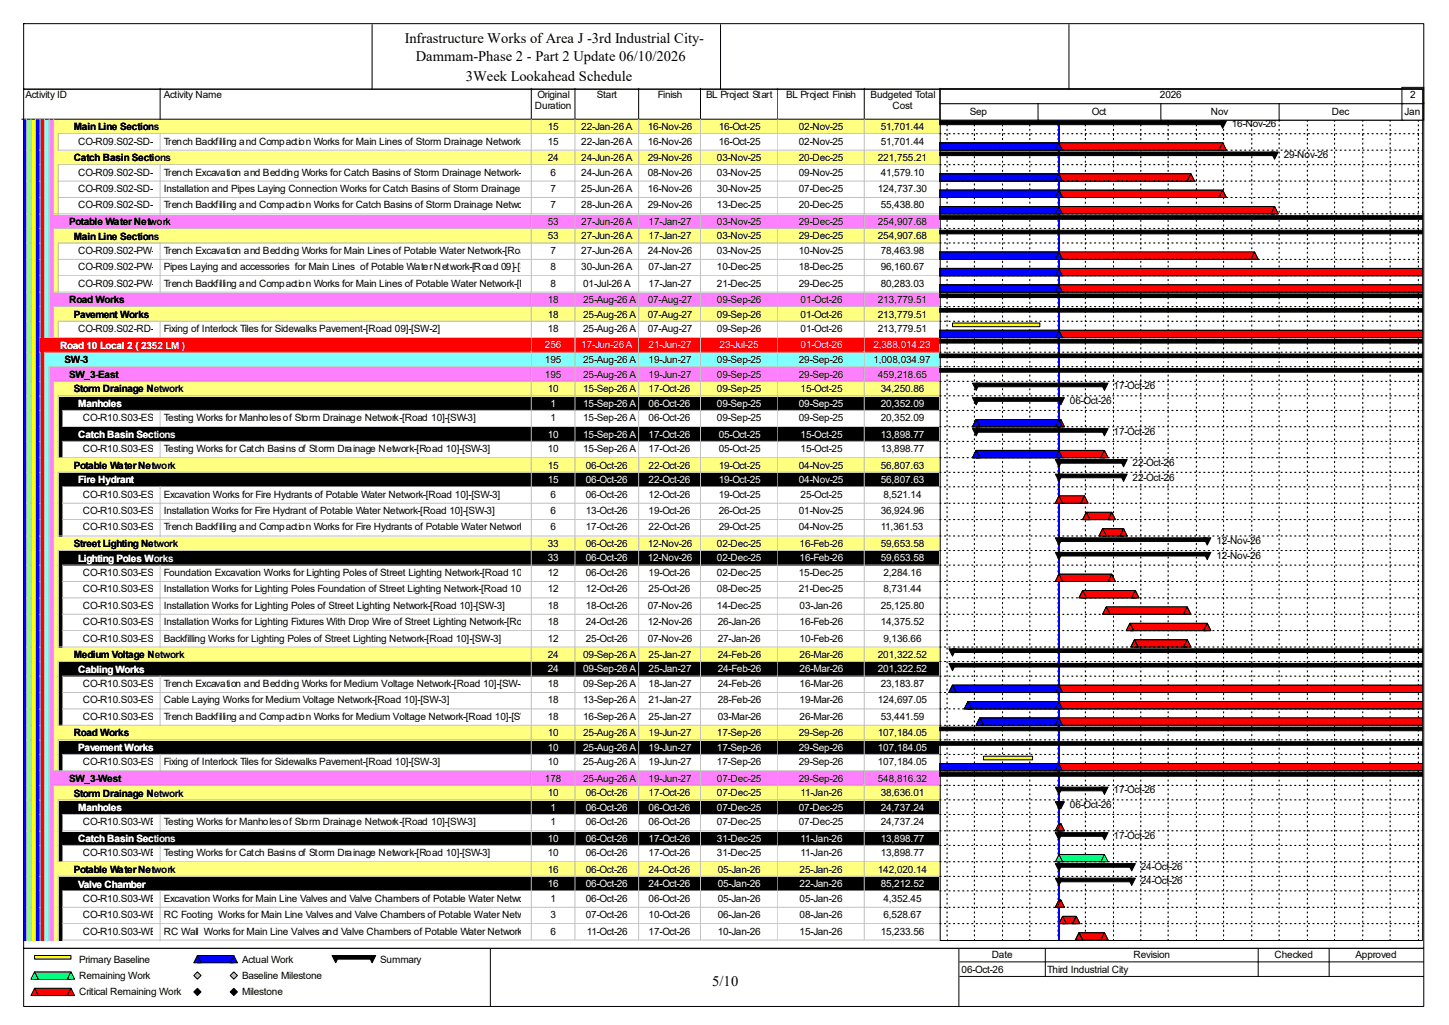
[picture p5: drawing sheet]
<svg xmlns="http://www.w3.org/2000/svg" width="420mm" height="297mm" viewBox="0 0 420 297" stroke-linecap="round" stroke-linejoin="round" font-family="sans-serif">
<defs><g id="words">
<g font-size="4.2">
<text x="117.3" y="12.4">Infrastructure Works of Area J -3rd Industrial City-</text>
<text x="120.5" y="17.7">Dammam-Phase 2 - Part 2 Update 06/10/2026</text>
<text x="135" y="23.5">3Week Lookahead Schedule</text>
<text x="206.5" y="285.6">5/10</text>
</g>
<g font-size="2.9">
<text x="7.4" y="28.4">Activity ID</text>
<text x="47.5" y="28.4">Activity Name</text>
<text x="155.8" y="28.4">Original</text>
<text x="173" y="28.4">Start</text>
<text x="190.7" y="28.4">Finish</text>
<text x="204.6" y="28.4">BL Project Start</text>
<text x="227.8" y="28.4">BL Project Finish</text>
<text x="252.3" y="28.4">Budgeted Total</text>
<text x="336.2" y="28.4">2026</text>
<text x="408.7" y="28.4">2</text>
<text x="155.1" y="31.6">Duration</text>
<text x="258.7" y="31.6">Cost</text>
<text x="281.1" y="33.2">Sep</text>
<text x="316.4" y="33.2">Oct</text>
<text x="351" y="33.2">Nov</text>
<text x="386" y="33.2">Dec</text>
<text x="407.1" y="33.2">Jan</text>
<text x="21.4" y="37.8">Main Line Sections</text>
<text x="22.7" y="41.9">CO-R09.S02-SD-130</text>
<text x="47.5" y="41.9">Trench Backfilling and Compaction Works for Main Lines of Storm Drainage Network-[Road 09]-[SW-2]</text>
<text x="158.7" y="37.7">15</text>
<text x="158.7" y="41.9">15</text>
<text x="168.5" y="37.7">22-Jan-26 A</text>
<text x="168.5" y="41.9">22-Jan-26 A</text>
<text x="187.7" y="37.7">16-Nov-26</text>
<text x="187.7" y="41.9">16-Nov-26</text>
<text x="208.3" y="37.7">16-Oct-25</text>
<text x="208.3" y="41.9">16-Oct-25</text>
<text x="231.5" y="37.7">02-Nov-25</text>
<text x="231.5" y="41.9">02-Nov-25</text>
<text x="255.3" y="37.7">51,701.44</text>
<text x="255.3" y="41.9">51,701.44</text>
<text x="357" y="36.9">16-Nov-26</text>
<text x="21.4" y="46.7">Catch Basin Sections</text>
<text x="158.7" y="46.7">24</text>
<text x="168.5" y="46.7">24-Jun-26 A</text>
<text x="187.7" y="46.7">29-Nov-26</text>
<text x="207.8" y="46.7">03-Nov-25</text>
<text x="231.5" y="46.7">20-Dec-25</text>
<text x="254.5" y="46.7">221,755.21</text>
<text x="372.1" y="45.9">29-Nov-26</text>
<text x="22.7" y="50.9">CO-R09.S02-SD-140</text>
<text x="47.5" y="50.9">Trench Excavation and Bedding Works for Catch Basins of Storm Drainage Network-[Road 09]-[SW-2]</text>
<text x="159.6" y="50.9">6</text>
<text x="168.5" y="50.9">24-Jun-26 A</text>
<text x="187.7" y="50.9">08-Nov-26</text>
<text x="207.8" y="50.9">03-Nov-25</text>
<text x="231.5" y="50.9">09-Nov-25</text>
<text x="255.3" y="50.9">41,579.10</text>
<text x="22.7" y="55.6">CO-R09.S02-SD-150</text>
<text x="47.5" y="55.6">Installation and Pipes Laying Connection Works for Catch Basins of Storm Drainage Network-[Road 09]-[SW-2]</text>
<text x="159.6" y="55.6">7</text>
<text x="168.5" y="55.6">25-Jun-26 A</text>
<text x="187.7" y="55.6">16-Nov-26</text>
<text x="207.8" y="55.6">30-Nov-25</text>
<text x="231.5" y="55.6">07-Dec-25</text>
<text x="254.5" y="55.6">124,737.30</text>
<text x="20" y="65.2">Potable Water Network</text>
<text x="22.7" y="60.4">CO-R09.S02-SD-170</text>
<text x="47.5" y="60.4">Trench Backfilling and Compaction Works for Catch Basins of Storm Drainage Network-[Road 09]-[SW-2]</text>
<text x="158.7" y="65.1">53</text>
<text x="159.6" y="60.4">7</text>
<text x="168.5" y="60.4">28-Jun-26 A</text>
<text x="168.5" y="65.1">27-Jun-26 A</text>
<text x="187.7" y="60.4">29-Nov-26</text>
<text x="188" y="65.1">17-Jan-27</text>
<text x="207.8" y="60.4">13-Dec-25</text>
<text x="207.8" y="65.1">03-Nov-25</text>
<text x="231.5" y="60.4">20-Dec-25</text>
<text x="231.5" y="65.1">29-Dec-25</text>
<text x="254.5" y="65.1">254,907.68</text>
<text x="255.3" y="60.4">55,438.80</text>
<text x="21.4" y="69.4">Main Line Sections</text>
<text x="158.7" y="69.3">53</text>
<text x="168.5" y="69.3">27-Jun-26 A</text>
<text x="188" y="69.3">17-Jan-27</text>
<text x="207.8" y="69.3">03-Nov-25</text>
<text x="231.5" y="69.3">29-Dec-25</text>
<text x="254.5" y="69.3">254,907.68</text>
<text x="22.7" y="73.6">CO-R09.S02-PW-100</text>
<text x="47.5" y="73.6">Trench Excavation and Bedding Works for Main Lines of Potable Water Network-[Road 09]-[SW-2] 27-Jun-26 A</text>
<text x="159.6" y="73.6">7</text>
<text x="187.7" y="73.6">24-Nov-26</text>
<text x="207.8" y="73.6">03-Nov-25</text>
<text x="231.5" y="73.6">10-Nov-25</text>
<text x="255.3" y="73.6">78,463.98</text>
<text x="22.7" y="78.3">CO-R09.S02-PW-110</text>
<text x="22.7" y="83.1">CO-R09.S02-PW-130</text>
<text x="47.5" y="78.3">Pipes Laying and accessories for Main Lines of Potable Water Network-[Road 09]-[SW-2] 8</text>
<text x="47.5" y="83.1">Trench Backfilling and Compaction Works for Main Lines of Potable Water Network-[Road 09]-[SW-2]</text>
<text x="159.6" y="83.1">8</text>
<text x="168.5" y="78.3">30-Jun-26 A</text>
<text x="169" y="83.1">01-Jul-26 A</text>
<text x="188" y="78.3">07-Jan-27</text>
<text x="188" y="83.1">17-Jan-27</text>
<text x="207.8" y="78.3">10-Dec-25</text>
<text x="207.8" y="83.1">21-Dec-25</text>
<text x="231.5" y="78.3">18-Dec-25</text>
<text x="231.5" y="83.1">29-Dec-25</text>
<text x="255.3" y="78.3">96,160.67</text>
<text x="255.3" y="83.1">80,283.03</text>
<text x="20" y="87.9">Road Works</text>
<text x="158.7" y="87.8">18</text>
<text x="169" y="87.8">25-Aug-26 A</text>
<text x="187.7" y="87.8">07-Aug-27</text>
<text x="207.8" y="87.8">09-Sep-26</text>
<text x="232" y="87.8">01-Oct-26</text>
<text x="254.5" y="87.8">213,779.51</text>
<text x="21.4" y="92.1">Pavement Works</text>
<text x="158.7" y="92">18</text>
<text x="169" y="92">25-Aug-26 A</text>
<text x="187.7" y="92">07-Aug-27</text>
<text x="207.8" y="92">09-Sep-26</text>
<text x="232" y="92">01-Oct-26</text>
<text x="254.5" y="92">213,779.51</text>
<text x="22.7" y="96.2">CO-R09.S02-RD-P-130</text>
<text x="47.5" y="96.2">Fixing of Interlock Tiles for Sidewalks Pavement-[Road 09]-[SW-2]</text>
<text x="158.7" y="96.2">18</text>
<text x="169" y="96.2">25-Aug-26 A</text>
<text x="187.7" y="96.2">07-Aug-27</text>
<text x="207.8" y="96.2">09-Sep-26</text>
<text x="232" y="96.2">01-Oct-26</text>
<text x="254.5" y="96.2">213,779.51</text>
<text x="18.7" y="105.3">SW-3</text>
<text x="157.9" y="105.2">195</text>
<text x="169" y="105.2">25-Aug-26 A</text>
<text x="188" y="105.2">19-Jun-27</text>
<text x="207.8" y="105.2">09-Sep-25</text>
<text x="231.5" y="105.2">29-Sep-26</text>
<text x="253.2" y="105.2">1,008,034.97</text>
<text x="20" y="109.5">SW_3-East</text>
<text x="21.4" y="113.7">Storm Drainage Network</text>
<text x="157.9" y="109.4">195</text>
<text x="158.7" y="113.6">10</text>
<text x="169" y="109.4">25-Aug-26 A</text>
<text x="169" y="113.6">15-Sep-26 A</text>
<text x="188" y="109.4">19-Jun-27</text>
<text x="188" y="113.6">17-Oct-26</text>
<text x="207.8" y="109.4">09-Sep-25</text>
<text x="207.8" y="113.6">09-Sep-25</text>
<text x="231.5" y="109.4">29-Sep-26</text>
<text x="232" y="113.6">15-Oct-25</text>
<text x="254.5" y="109.4">459,218.65</text>
<text x="255.3" y="113.6">34,250.86</text>
<text x="322.7" y="112.9">17-Oct-26</text>
<text x="310.1" y="117.1">06-Oct-26</text>
<text x="24" y="122.1">CO-R10.S03-ES-SD-210</text>
<text x="47.5" y="122.1">Testing Works for Manholes of Storm Drainage Network-[Road 10]-[SW-3]</text>
<text x="159.6" y="122.1">1</text>
<text x="169" y="122.1">15-Sep-26 A</text>
<text x="188" y="122.1">06-Oct-26</text>
<text x="207.8" y="122.1">09-Sep-25</text>
<text x="231.5" y="122.1">09-Sep-25</text>
<text x="255.3" y="122.1">20,352.09</text>
<text x="24" y="131.1">CO-R10.S03-ES-SD-160</text>
<text x="47.5" y="131.1">Testing Works for Catch Basins of Storm Drainage Network-[Road 10]-[SW-3]</text>
<text x="158.7" y="131.1">10</text>
<text x="169" y="131.1">15-Sep-26 A</text>
<text x="188" y="131.1">17-Oct-26</text>
<text x="208.3" y="131.1">05-Oct-25</text>
<text x="232" y="131.1">15-Oct-25</text>
<text x="255.3" y="131.1">13,898.77</text>
<text x="322.7" y="126">17-Oct-26</text>
<text x="21.4" y="135.9">Potable Water Network</text>
<text x="158.7" y="135.8">15</text>
<text x="169.8" y="135.8">06-Oct-26</text>
<text x="188" y="135.8">22-Oct-26</text>
<text x="208.3" y="135.8">19-Oct-25</text>
<text x="231.5" y="135.8">04-Nov-25</text>
<text x="255.3" y="135.8">56,807.63</text>
<text x="328.3" y="135">22-Oct-26</text>
<text x="328.3" y="139.2">22-Oct-26</text>
<text x="24" y="144.2">CO-R10.S03-ES-PW-140</text>
<text x="24" y="149">CO-R10.S03-ES-PW-150</text>
<text x="47.5" y="144.2">Excavation Works for Fire Hydrants of Potable Water Network-[Road 10]-[SW-3]</text>
<text x="47.5" y="149">Installation Works for Fire Hydrant of Potable Water Network-[Road 10]-[SW-3]</text>
<text x="159.6" y="144.2">6</text>
<text x="159.6" y="149">6</text>
<text x="169.8" y="144.2">06-Oct-26</text>
<text x="169.8" y="149">13-Oct-26</text>
<text x="188" y="144.2">12-Oct-26</text>
<text x="188" y="149">19-Oct-26</text>
<text x="208.3" y="144.2">19-Oct-25</text>
<text x="208.3" y="149">26-Oct-25</text>
<text x="231.5" y="149">01-Nov-25</text>
<text x="232" y="144.2">25-Oct-25</text>
<text x="255.3" y="149">36,924.96</text>
<text x="256" y="144.2">8,521.14</text>
<text x="24" y="153.7">CO-R10.S03-ES-PW-160</text>
<text x="47.5" y="153.7">Trench Backfilling and Compaction Works for Fire Hydrants of Potable Water Network-[Road 10]-[SW-3]</text>
<text x="159.6" y="153.7">6</text>
<text x="169.8" y="153.7">17-Oct-26</text>
<text x="188" y="153.7">22-Oct-26</text>
<text x="208.3" y="153.7">29-Oct-25</text>
<text x="231.5" y="153.7">04-Nov-25</text>
<text x="255.3" y="153.7">11,361.53</text>
<text x="21.4" y="158.5">Street Lighting Network</text>
<text x="158.7" y="158.5">33</text>
<text x="169.8" y="158.5">06-Oct-26</text>
<text x="187.7" y="158.5">12-Nov-26</text>
<text x="207.8" y="158.5">02-Dec-25</text>
<text x="231.8" y="158.5">16-Feb-26</text>
<text x="255.3" y="158.5">59,653.58</text>
<text x="352.6" y="157.7">12-Nov-26</text>
<text x="352.6" y="161.9">12-Nov-26</text>
<text x="24" y="166.9">CO-R10.S03-ES-SL-100</text>
<text x="47.5" y="166.9">Foundation Excavation Works for Lighting Poles of Street Lighting Network-[Road 10]-[SW-3]</text>
<text x="158.7" y="166.9">12</text>
<text x="169.8" y="166.9">06-Oct-26</text>
<text x="188" y="166.9">19-Oct-26</text>
<text x="207.8" y="166.9">02-Dec-25</text>
<text x="231.5" y="166.9">15-Dec-25</text>
<text x="256" y="166.9">2,284.16</text>
<text x="24" y="171.7">CO-R10.S03-ES-SL-110</text>
<text x="47.5" y="171.7">Installation Works for Lighting Poles Foundation of Street Lighting Network-[Road 10]-[SW-3]</text>
<text x="158.7" y="171.7">12</text>
<text x="169.8" y="171.7">12-Oct-26</text>
<text x="188" y="171.7">25-Oct-26</text>
<text x="207.8" y="171.7">08-Dec-25</text>
<text x="231.5" y="171.7">21-Dec-25</text>
<text x="256" y="171.7">8,731.44</text>
<text x="24" y="176.4">CO-R10.S03-ES-SL-120</text>
<text x="47.5" y="176.4">Installation Works for Lighting Poles of Street Lighting Network-[Road 10]-[SW-3]</text>
<text x="158.7" y="176.4">18</text>
<text x="169.8" y="176.4">18-Oct-26</text>
<text x="187.7" y="176.4">07-Nov-26</text>
<text x="207.8" y="176.4">14-Dec-25</text>
<text x="231.8" y="176.4">03-Jan-26</text>
<text x="255.3" y="176.4">25,125.80</text>
<text x="24" y="181.1">CO-R10.S03-ES-SL-130</text>
<text x="24" y="185.9">CO-R10.S03-ES-SL-210</text>
<text x="47.5" y="181.1">Installation Works for Lighting Fixtures With Drop Wire of Street Lighting Network-[Road 10]-[SW-3] 24-Oct-26</text>
<text x="47.5" y="185.9">Backfilling Works for Lighting Poles of Street Lighting Network-[Road 10]-[SW-3]</text>
<text x="158.7" y="181.1">18</text>
<text x="158.7" y="185.9">12</text>
<text x="169.8" y="185.9">25-Oct-26</text>
<text x="187.7" y="181.1">12-Nov-26</text>
<text x="187.7" y="185.9">07-Nov-26</text>
<text x="208.1" y="181.1">26-Jan-26</text>
<text x="208.1" y="185.9">27-Jan-26</text>
<text x="231.8" y="181.1">16-Feb-26</text>
<text x="231.8" y="185.9">10-Feb-26</text>
<text x="255.3" y="181.1">14,375.52</text>
<text x="256" y="185.9">9,136.66</text>
<text x="21.4" y="190.7">Medium Voltage Network</text>
<text x="158.7" y="190.6">24</text>
<text x="169" y="190.6">09-Sep-26 A</text>
<text x="188" y="190.6">25-Jan-27</text>
<text x="208.1" y="190.6">24-Feb-26</text>
<text x="231.8" y="190.6">26-Mar-26</text>
<text x="254.5" y="190.6">201,322.52</text>
<text x="24" y="199.1">CO-R10.S03-ES-MV-100</text>
<text x="24" y="203.8">CO-R10.S03-ES-MV-110</text>
<text x="47.5" y="199.1">Trench Excavation and Bedding Works for Medium Voltage Network-[Road 10]-[SW-3]</text>
<text x="47.5" y="203.8">Cable Laying Works for Medium Voltage Network-[Road 10]-[SW-3]</text>
<text x="158.7" y="199.1">18</text>
<text x="158.7" y="203.8">18</text>
<text x="169" y="199.1">09-Sep-26 A</text>
<text x="169" y="203.8">13-Sep-26 A</text>
<text x="188" y="199.1">18-Jan-27</text>
<text x="188" y="203.8">21-Jan-27</text>
<text x="208.1" y="199.1">24-Feb-26</text>
<text x="208.1" y="203.8">28-Feb-26</text>
<text x="231.8" y="199.1">16-Mar-26</text>
<text x="231.8" y="203.8">19-Mar-26</text>
<text x="254.5" y="203.8">124,697.05</text>
<text x="255.3" y="199.1">23,183.87</text>
<text x="24" y="208.6">CO-R10.S03-ES-MV-120</text>
<text x="47.5" y="208.6">Trench Backfilling and Compaction Works for Medium Voltage Network-[Road 10]-[SW-3]</text>
<text x="158.7" y="208.6">18</text>
<text x="169" y="208.6">16-Sep-26 A</text>
<text x="188" y="208.6">25-Jan-27</text>
<text x="208.1" y="208.6">03-Mar-26</text>
<text x="231.8" y="208.6">26-Mar-26</text>
<text x="255.3" y="208.6">53,441.59</text>
<text x="21.4" y="213.4">Road Works</text>
<text x="158.7" y="213.3">10</text>
<text x="169" y="213.3">25-Aug-26 A</text>
<text x="188" y="213.3">19-Jun-27</text>
<text x="207.8" y="213.3">17-Sep-26</text>
<text x="231.5" y="213.3">29-Sep-26</text>
<text x="254.5" y="213.3">107,184.05</text>
<text x="24" y="221.7">CO-R10.S03-ES-RD-130</text>
<text x="47.5" y="221.7">Fixing of Interlock Tiles for Sidewalks Pavement-[Road 10]-[SW-3]</text>
<text x="158.7" y="221.7">10</text>
<text x="169" y="221.7">25-Aug-26 A</text>
<text x="188" y="221.7">19-Jun-27</text>
<text x="207.8" y="221.7">17-Sep-26</text>
<text x="231.5" y="221.7">29-Sep-26</text>
<text x="254.5" y="221.7">107,184.05</text>
<text x="20" y="226.6">SW_3-West</text>
<text x="157.9" y="226.5">178</text>
<text x="169" y="226.5">25-Aug-26 A</text>
<text x="188" y="226.5">19-Jun-27</text>
<text x="207.8" y="226.5">07-Dec-25</text>
<text x="231.5" y="226.5">29-Sep-26</text>
<text x="254.5" y="226.5">548,816.32</text>
<text x="21.4" y="230.8">Storm Drainage Network</text>
<text x="158.7" y="230.7">10</text>
<text x="169.8" y="230.7">06-Oct-26</text>
<text x="188" y="230.7">17-Oct-26</text>
<text x="207.8" y="230.7">07-Dec-25</text>
<text x="232" y="230.7">11-Jan-26</text>
<text x="255.3" y="230.7">38,636.01</text>
<text x="322.7" y="229.9">17-Oct-26</text>
<text x="24" y="239.1">CO-R10.S03-WE-SD-210</text>
<text x="47.5" y="239.1">Testing Works for Manholes of Storm Drainage Network-[Road 10]-[SW-3]</text>
<text x="159.6" y="239.1">1</text>
<text x="169.8" y="239.1">06-Oct-26</text>
<text x="188" y="239.1">06-Oct-26</text>
<text x="207.8" y="239.1">07-Dec-25</text>
<text x="231.5" y="239.1">07-Dec-25</text>
<text x="255.3" y="239.1">24,737.24</text>
<text x="310.1" y="234.1">06-Oct-26</text>
<text x="322.7" y="243.1">17-Oct-26</text>
<text x="24" y="248.1">CO-R10.S03-WE-SD-160</text>
<text x="47.5" y="248.1">Testing Works for Catch Basins of Storm Drainage Network-[Road 10]-[SW-3]</text>
<text x="158.7" y="248.1">10</text>
<text x="169.8" y="248.1">06-Oct-26</text>
<text x="188" y="248.1">17-Oct-26</text>
<text x="207.8" y="248.1">31-Dec-25</text>
<text x="232" y="248.1">11-Jan-26</text>
<text x="255.3" y="248.1">13,898.77</text>
<text x="21.4" y="252.9">Potable Water Network</text>
<text x="158.7" y="252.9">16</text>
<text x="169.8" y="252.9">06-Oct-26</text>
<text x="188" y="252.9">24-Oct-26</text>
<text x="208.1" y="252.9">05-Jan-26</text>
<text x="231.8" y="252.9">25-Jan-26</text>
<text x="254.5" y="252.9">142,020.14</text>
<text x="330.7" y="252.1">24-Oct-26</text>
<text x="330.7" y="256.3">24-Oct-26</text>
<text x="24" y="261.3">CO-R10.S03-WE-PW-170</text>
<text x="47.5" y="261.3">Excavation Works for Main Line Valves and Valve Chambers of Potable Water Network-[Road 10]-[SW-3]</text>
<text x="159.6" y="261.3">1</text>
<text x="169.8" y="261.3">06-Oct-26</text>
<text x="188" y="261.3">06-Oct-26</text>
<text x="208.1" y="261.3">05-Jan-26</text>
<text x="231.8" y="261.3">05-Jan-26</text>
<text x="256" y="261.3">4,352.45</text>
<text x="24" y="266.1">CO-R10.S03-WE-PW-180</text>
<text x="47.5" y="266.1">RC Footing Works for Main Line Valves and Valve Chambers of Potable Water Network-[Road 10]-[SW-3]</text>
<text x="159.6" y="266.1">3</text>
<text x="169.8" y="266.1">07-Oct-26</text>
<text x="188" y="266.1">10-Oct-26</text>
<text x="208.1" y="266.1">06-Jan-26</text>
<text x="231.8" y="266.1">08-Jan-26</text>
<text x="256" y="266.1">6,528.67</text>
<text x="24" y="270.8">CO-R10.S03-WE-PW-190</text>
<text x="47.5" y="270.8">RC Wall Works for Main Line Valves and Valve Chambers of Potable Water Network-[Road 10]-[SW-3]</text>
<text x="159.6" y="270.8">6</text>
<text x="170.1" y="270.8">11-Oct-26</text>
<text x="188" y="270.8">17-Oct-26</text>
<text x="208.1" y="270.8">10-Jan-26</text>
<text x="231.8" y="270.8">15-Jan-26</text>
<text x="255.3" y="270.8">15,233.56</text>
<text x="22.9" y="279">Primary Baseline</text>
<text x="70.1" y="279">Actual Work</text>
<text x="110.2" y="279">Summary</text>
<text x="278.7" y="281.9">06-Oct-26</text>
<text x="287.4" y="277.7">Date</text>
<text x="303.5" y="281.9">Third Industrial City</text>
<text x="328.5" y="277.7">Revision</text>
<text x="369.4" y="277.7">Checked</text>
<text x="392.9" y="277.7">Approved</text>
<text x="22.9" y="283.7">Remaining Work</text>
<text x="70.1" y="283.7">Baseline Milestone</text>
<text x="22.9" y="288.5">Critical Remaining Work</text>
<text x="70.1" y="288.5">Milestone</text>
</g>
<g font-size="2.9" fill="#fff">
<text x="17.4" y="101">Road 10 Local 2 ( 2352 LM )</text>
<text x="157.9" y="101">256</text>
<text x="168.5" y="101">17-Jun-26 A</text>
<text x="188" y="101">21-Jun-27</text>
<text x="208.6" y="101">23-Jul-25</text>
<text x="232" y="101">01-Oct-26</text>
<text x="253.2" y="101">2,388,014.23</text>
<text x="22.7" y="117.9">Manholes</text>
<text x="159.6" y="117.9">1</text>
<text x="169" y="117.9">15-Sep-26 A</text>
<text x="188" y="117.9">06-Oct-26</text>
<text x="207.8" y="117.9">09-Sep-25</text>
<text x="231.5" y="117.9">09-Sep-25</text>
<text x="255.3" y="117.9">20,352.09</text>
<text x="22.7" y="126.9">Catch Basin Sections</text>
<text x="158.7" y="126.8">10</text>
<text x="169" y="126.8">15-Sep-26 A</text>
<text x="188" y="126.8">17-Oct-26</text>
<text x="208.3" y="126.8">05-Oct-25</text>
<text x="232" y="126.8">15-Oct-25</text>
<text x="255.3" y="126.8">13,898.77</text>
<text x="22.7" y="140.1">Fire Hydrant</text>
<text x="158.7" y="140">15</text>
<text x="169.8" y="140">06-Oct-26</text>
<text x="188" y="140">22-Oct-26</text>
<text x="208.3" y="140">19-Oct-25</text>
<text x="231.5" y="140">04-Nov-25</text>
<text x="255.3" y="140">56,807.63</text>
<text x="22.7" y="162.8">Lighting Poles Works</text>
<text x="158.7" y="162.7">33</text>
<text x="169.8" y="162.7">06-Oct-26</text>
<text x="187.7" y="162.7">12-Nov-26</text>
<text x="207.8" y="162.7">02-Dec-25</text>
<text x="231.8" y="162.7">16-Feb-26</text>
<text x="255.3" y="162.7">59,653.58</text>
<text x="22.7" y="194.9">Cabling Works</text>
<text x="158.7" y="194.9">24</text>
<text x="169" y="194.9">09-Sep-26 A</text>
<text x="188" y="194.9">25-Jan-27</text>
<text x="208.1" y="194.9">24-Feb-26</text>
<text x="231.8" y="194.9">26-Mar-26</text>
<text x="254.5" y="194.9">201,322.52</text>
<text x="22.7" y="217.6">Pavement Works</text>
<text x="158.7" y="217.6">10</text>
<text x="169" y="217.6">25-Aug-26 A</text>
<text x="188" y="217.6">19-Jun-27</text>
<text x="207.8" y="217.6">17-Sep-26</text>
<text x="231.5" y="217.6">29-Sep-26</text>
<text x="254.5" y="217.6">107,184.05</text>
<text x="22.7" y="235">Manholes</text>
<text x="159.6" y="234.9">1</text>
<text x="169.8" y="234.9">06-Oct-26</text>
<text x="188" y="234.9">06-Oct-26</text>
<text x="207.8" y="234.9">07-Dec-25</text>
<text x="231.5" y="234.9">07-Dec-25</text>
<text x="255.3" y="234.9">24,737.24</text>
<text x="22.7" y="244">Catch Basin Sections</text>
<text x="158.7" y="243.9">10</text>
<text x="169.8" y="243.9">06-Oct-26</text>
<text x="188" y="243.9">17-Oct-26</text>
<text x="207.8" y="243.9">31-Dec-25</text>
<text x="232" y="243.9">11-Jan-26</text>
<text x="255.3" y="243.9">13,898.77</text>
<text x="22.7" y="257.2">Valve Chamber</text>
<text x="158.7" y="257.1">16</text>
<text x="169.8" y="257.1">06-Oct-26</text>
<text x="188" y="257.1">24-Oct-26</text>
<text x="208.1" y="257.1">05-Jan-26</text>
<text x="231.8" y="257.1">22-Jan-26</text>
<text x="255.3" y="257.1">85,212.52</text>
</g>
</g></defs>
<path d="M46.4 25.6v8.9h-40.1" fill="none" stroke="#000" stroke-width=".29"/>
<path d="M46.7 25.6h107.6v9.2h-107.6z" fill="#fff"/>
<path d="M154 25.6v8.9h-107.6" fill="none" stroke="#000" stroke-width=".29"/>
<path d="M154.3 25.6h12.6v9.2h-12.6z" fill="#fff"/>
<path d="M166.7 25.6v8.9h-12.7" fill="none" stroke="#000" stroke-width=".29"/>
<path d="M166.9 25.6h18.5v9.2h-18.5z" fill="#fff"/>
<path d="M185.1 25.6v8.9h-18.4" fill="none" stroke="#000" stroke-width=".29"/>
<path d="M185.4 25.6h17.9v9.2h-17.9z" fill="#fff"/>
<path d="M203 25.6v8.9h-17.9" fill="none" stroke="#000" stroke-width=".29"/>
<path d="M203.3 25.6h22.4v9.2h-22.4z" fill="#fff"/>
<path d="M225.5 25.6v8.9h-22.5" fill="none" stroke="#000" stroke-width=".29"/>
<path d="M225.7 25.6h25.1v9.2h-25.1z" fill="#fff"/>
<path d="M250.5 25.6v8.9h-25" fill="none" stroke="#000" stroke-width=".29"/>
<path d="M250.8 25.6h21.9v9.2h-21.9z" fill="#fff"/>
<path d="M272.4 25.6v8.9h-21.9" fill="none" stroke="#000" stroke-width=".29"/>
<path d="M6.6 34.8h1.3v4.2h-1.3z" fill="#00f"/>
<path d="M7.6 34.5v4.5" fill="none" stroke="#c0c0c0" stroke-width=".29"/>
<path d="M7.9 34.8h1.3v4.2h-1.3z" fill="#80ff80"/>
<path d="M9 34.5v4.5" fill="none" stroke="#c0c0c0" stroke-width=".29"/>
<path d="M9.2 34.8h1.3v4.2h-1.3z" fill="#ff0"/>
<path d="M10.3 34.5v4.5" fill="none" stroke="#c0c0c0" stroke-width=".29"/>
<path d="M10.5 34.8h1.4v4.2h-1.4z" fill="#00f"/>
<path d="M11.6 34.5v4.5" fill="none" stroke="#c0c0c0" stroke-width=".29"/>
<path d="M11.9 34.8h1.3v4.2h-1.3z" fill="#f00"/>
<path d="M12.9 34.5v4.5" fill="none" stroke="#c0c0c0" stroke-width=".29"/>
<path d="M13.2 34.8h1.3v4.2h-1.3z" fill="#80ffff"/>
<path d="M14.2 34.5v4.5" fill="none" stroke="#c0c0c0" stroke-width=".29"/>
<path d="M14.5 34.8h1.3v4.2h-1.3z" fill="#ff80ff"/>
<path d="M15.6 34.5v4.5" fill="none" stroke="#c0c0c0" stroke-width=".29"/>
<path d="M15.8 34.8h30.9v4.2h-30.9z" fill="#ffff80"/>
<path d="M16.9 38.8h29.8" fill="none" stroke="#c0c0c0" stroke-width=".29"/>
<path d="M46.7 34.8h107.6v4.2h-107.6z" fill="#ffff80"/>
<path d="M154 34.5v4.3h-107.3" fill="none" stroke="#c0c0c0" stroke-width=".29"/>
<path d="M154.3 34.8h12.6v4.2h-12.6z" fill="#ffff80"/>
<path d="M166.7 34.5v4.3h-12.4" fill="none" stroke="#c0c0c0" stroke-width=".29"/>
<path d="M166.9 34.8h18.5v4.2h-18.5z" fill="#ffff80"/>
<path d="M185.1 34.5v4.3h-18.2" fill="none" stroke="#c0c0c0" stroke-width=".29"/>
<path d="M185.4 34.8h17.9v4.2h-17.9z" fill="#ffff80"/>
<path d="M203 34.5v4.3h-17.6" fill="none" stroke="#c0c0c0" stroke-width=".29"/>
<path d="M203.3 34.8h22.4v4.2h-22.4z" fill="#ffff80"/>
<path d="M225.5 34.5v4.3h-22.2" fill="none" stroke="#c0c0c0" stroke-width=".29"/>
<path d="M225.7 34.8h25.1v4.2h-25.1z" fill="#ffff80"/>
<path d="M250.5 34.5v4.3h-24.8" fill="none" stroke="#c0c0c0" stroke-width=".29"/>
<path d="M250.8 34.8h21.9v4.2h-21.9z" fill="#ffff80"/>
<path d="M272.4 34.5v4.3h-21.6" fill="none" stroke="#c0c0c0" stroke-width=".29"/>
<path d="M6.6 39h1.3v4.8h-1.3z" fill="#00f"/>
<path d="M7.6 38.8v5" fill="none" stroke="#c0c0c0" stroke-width=".29"/>
<path d="M7.9 39h1.3v4.8h-1.3z" fill="#80ff80"/>
<path d="M9 38.8v5" fill="none" stroke="#c0c0c0" stroke-width=".29"/>
<path d="M9.2 39h1.3v4.8h-1.3z" fill="#ff0"/>
<path d="M10.3 38.8v5" fill="none" stroke="#c0c0c0" stroke-width=".29"/>
<path d="M10.5 39h1.4v4.8h-1.4z" fill="#00f"/>
<path d="M11.6 38.8v5" fill="none" stroke="#c0c0c0" stroke-width=".29"/>
<path d="M11.9 39h1.3v4.8h-1.3z" fill="#f00"/>
<path d="M12.9 38.8v5" fill="none" stroke="#c0c0c0" stroke-width=".29"/>
<path d="M13.2 39h1.3v4.8h-1.3z" fill="#80ffff"/>
<path d="M14.2 38.8v5" fill="none" stroke="#c0c0c0" stroke-width=".29"/>
<path d="M14.5 39h1.3v4.8h-1.3z" fill="#ff80ff"/>
<path d="M15.6 38.8v5" fill="none" stroke="#c0c0c0" stroke-width=".29"/>
<path d="M15.8 39h1.3v4.8h-1.3z" fill="#ffff80"/>
<path d="M16.9 38.8v5" fill="none" stroke="#c0c0c0" stroke-width=".29"/>
<path d="M17.1 39h29.6v4.8h-29.6z" fill="#fff"/>
<path d="M46.4 38.8v5M16.9 43.5h29.8" fill="none" stroke="#c0c0c0" stroke-width=".29"/>
<path d="M46.7 39h107.6v4.8h-107.6z" fill="#fff"/>
<path d="M154 38.8v4.7h-107.3" fill="none" stroke="#c0c0c0" stroke-width=".29"/>
<path d="M154.3 39h12.6v4.8h-12.6z" fill="#fff"/>
<path d="M166.7 38.8v4.7h-12.4" fill="none" stroke="#c0c0c0" stroke-width=".29"/>
<path d="M166.9 39h18.5v4.8h-18.5z" fill="#fff"/>
<path d="M185.1 38.8v4.7h-18.2" fill="none" stroke="#c0c0c0" stroke-width=".29"/>
<path d="M185.4 39h17.9v4.8h-17.9z" fill="#fff"/>
<path d="M203 38.8v4.7h-17.6" fill="none" stroke="#c0c0c0" stroke-width=".29"/>
<path d="M203.3 39h22.4v4.8h-22.4z" fill="#fff"/>
<path d="M225.5 38.8v4.7h-22.2" fill="none" stroke="#c0c0c0" stroke-width=".29"/>
<path d="M225.7 39h25.1v4.8h-25.1z" fill="#fff"/>
<path d="M250.5 38.8v4.7h-24.8" fill="none" stroke="#c0c0c0" stroke-width=".29"/>
<path d="M250.8 39h21.9v4.8h-21.9z" fill="#fff"/>
<path d="M272.4 38.8v4.7h-21.6" fill="none" stroke="#c0c0c0" stroke-width=".29"/>
<path d="M6.6 43.8h1.3v4.2h-1.3z" fill="#00f"/>
<path d="M7.6 43.5v4.5" fill="none" stroke="#c0c0c0" stroke-width=".29"/>
<path d="M7.9 43.8h1.3v4.2h-1.3z" fill="#80ff80"/>
<path d="M9 43.5v4.5" fill="none" stroke="#c0c0c0" stroke-width=".29"/>
<path d="M9.2 43.8h1.3v4.2h-1.3z" fill="#ff0"/>
<path d="M10.3 43.5v4.5" fill="none" stroke="#c0c0c0" stroke-width=".29"/>
<path d="M10.5 43.8h1.4v4.2h-1.4z" fill="#00f"/>
<path d="M11.6 43.5v4.5" fill="none" stroke="#c0c0c0" stroke-width=".29"/>
<path d="M11.9 43.8h1.3v4.2h-1.3z" fill="#f00"/>
<path d="M12.9 43.5v4.5" fill="none" stroke="#c0c0c0" stroke-width=".29"/>
<path d="M13.2 43.8h1.3v4.2h-1.3z" fill="#80ffff"/>
<path d="M14.2 43.5v4.5" fill="none" stroke="#c0c0c0" stroke-width=".29"/>
<path d="M14.5 43.8h1.3v4.2h-1.3z" fill="#ff80ff"/>
<path d="M15.6 43.5v4.5" fill="none" stroke="#c0c0c0" stroke-width=".29"/>
<path d="M15.8 43.8h30.9v4.2h-30.9z" fill="#ffff80"/>
<path d="M16.9 47.7h29.8" fill="none" stroke="#c0c0c0" stroke-width=".29"/>
<path d="M46.7 43.8h107.6v4.2h-107.6z" fill="#ffff80"/>
<path d="M154 43.5v4.2h-107.3" fill="none" stroke="#c0c0c0" stroke-width=".29"/>
<path d="M154.3 43.8h12.6v4.2h-12.6z" fill="#ffff80"/>
<path d="M166.7 43.5v4.2h-12.4" fill="none" stroke="#c0c0c0" stroke-width=".29"/>
<path d="M166.9 43.8h18.5v4.2h-18.5z" fill="#ffff80"/>
<path d="M185.1 43.5v4.2h-18.2" fill="none" stroke="#c0c0c0" stroke-width=".29"/>
<path d="M185.4 43.8h17.9v4.2h-17.9z" fill="#ffff80"/>
<path d="M203 43.5v4.2h-17.6" fill="none" stroke="#c0c0c0" stroke-width=".29"/>
<path d="M203.3 43.8h22.4v4.2h-22.4z" fill="#ffff80"/>
<path d="M225.5 43.5v4.2h-22.2" fill="none" stroke="#c0c0c0" stroke-width=".29"/>
<path d="M225.7 43.8h25.1v4.2h-25.1z" fill="#ffff80"/>
<path d="M250.5 43.5v4.2h-24.8" fill="none" stroke="#c0c0c0" stroke-width=".29"/>
<path d="M250.8 43.8h21.9v4.2h-21.9z" fill="#ffff80"/>
<path d="M272.4 43.5v4.2h-21.6" fill="none" stroke="#c0c0c0" stroke-width=".29"/>
<path d="M6.6 48h1.3v4.7h-1.3z" fill="#00f"/>
<path d="M7.6 47.7v5" fill="none" stroke="#c0c0c0" stroke-width=".29"/>
<path d="M7.9 48h1.3v4.7h-1.3z" fill="#80ff80"/>
<path d="M9 47.7v5" fill="none" stroke="#c0c0c0" stroke-width=".29"/>
<path d="M9.2 48h1.3v4.7h-1.3z" fill="#ff0"/>
<path d="M10.3 47.7v5" fill="none" stroke="#c0c0c0" stroke-width=".29"/>
<path d="M10.5 48h1.4v4.7h-1.4z" fill="#00f"/>
<path d="M11.6 47.7v5" fill="none" stroke="#c0c0c0" stroke-width=".29"/>
<path d="M11.9 48h1.3v4.7h-1.3z" fill="#f00"/>
<path d="M12.9 47.7v5" fill="none" stroke="#c0c0c0" stroke-width=".29"/>
<path d="M13.2 48h1.3v4.7h-1.3z" fill="#80ffff"/>
<path d="M14.2 47.7v5" fill="none" stroke="#c0c0c0" stroke-width=".29"/>
<path d="M14.5 48h1.3v4.7h-1.3z" fill="#ff80ff"/>
<path d="M15.6 47.7v5" fill="none" stroke="#c0c0c0" stroke-width=".29"/>
<path d="M15.8 48h1.3v4.7h-1.3z" fill="#ffff80"/>
<path d="M16.9 47.7v5" fill="none" stroke="#c0c0c0" stroke-width=".29"/>
<path d="M17.1 48h29.6v4.7h-29.6z" fill="#fff"/>
<path d="M16.9 52.5h29.8M46.4 47.7v5" fill="none" stroke="#c0c0c0" stroke-width=".29"/>
<path d="M46.7 48h107.6v4.7h-107.6z" fill="#fff"/>
<path d="M154 47.7v4.8h-107.3" fill="none" stroke="#c0c0c0" stroke-width=".29"/>
<path d="M154.3 48h12.6v4.7h-12.6z" fill="#fff"/>
<path d="M166.7 47.7v4.8h-12.4" fill="none" stroke="#c0c0c0" stroke-width=".29"/>
<path d="M166.9 48h18.5v4.7h-18.5z" fill="#fff"/>
<path d="M185.1 47.7v4.8h-18.2" fill="none" stroke="#c0c0c0" stroke-width=".29"/>
<path d="M185.4 48h17.9v4.7h-17.9z" fill="#fff"/>
<path d="M203 47.7v4.8h-17.6" fill="none" stroke="#c0c0c0" stroke-width=".29"/>
<path d="M203.3 48h22.4v4.7h-22.4z" fill="#fff"/>
<path d="M225.5 47.7v4.8h-22.2" fill="none" stroke="#c0c0c0" stroke-width=".29"/>
<path d="M225.7 48h25.1v4.7h-25.1z" fill="#fff"/>
<path d="M250.5 47.7v4.8h-24.8" fill="none" stroke="#c0c0c0" stroke-width=".29"/>
<path d="M250.8 48h21.9v4.7h-21.9z" fill="#fff"/>
<path d="M272.4 47.7v4.8h-21.6" fill="none" stroke="#c0c0c0" stroke-width=".29"/>
<path d="M6.6 52.7h1.3v4.8h-1.3z" fill="#00f"/>
<path d="M7.6 52.5v5" fill="none" stroke="#c0c0c0" stroke-width=".29"/>
<path d="M7.9 52.7h1.3v4.8h-1.3z" fill="#80ff80"/>
<path d="M9 52.5v5" fill="none" stroke="#c0c0c0" stroke-width=".29"/>
<path d="M9.2 52.7h1.3v4.8h-1.3z" fill="#ff0"/>
<path d="M10.3 52.5v5" fill="none" stroke="#c0c0c0" stroke-width=".29"/>
<path d="M10.5 52.7h1.4v4.8h-1.4z" fill="#00f"/>
<path d="M11.6 52.5v5" fill="none" stroke="#c0c0c0" stroke-width=".29"/>
<path d="M11.9 52.7h1.3v4.8h-1.3z" fill="#f00"/>
<path d="M12.9 52.5v5" fill="none" stroke="#c0c0c0" stroke-width=".29"/>
<path d="M13.2 52.7h1.3v4.8h-1.3z" fill="#80ffff"/>
<path d="M14.2 52.5v5" fill="none" stroke="#c0c0c0" stroke-width=".29"/>
<path d="M14.5 52.7h1.3v4.8h-1.3z" fill="#ff80ff"/>
<path d="M15.6 52.5v5" fill="none" stroke="#c0c0c0" stroke-width=".29"/>
<path d="M15.8 52.7h1.3v4.8h-1.3z" fill="#ffff80"/>
<path d="M16.9 52.5v5" fill="none" stroke="#c0c0c0" stroke-width=".29"/>
<path d="M17.1 52.7h29.6v4.8h-29.6z" fill="#fff"/>
<path d="M16.9 57.2h29.8M46.4 52.5v5" fill="none" stroke="#c0c0c0" stroke-width=".29"/>
<path d="M46.7 52.7h107.6v4.8h-107.6z" fill="#fff"/>
<path d="M154 52.5v4.7h-107.3" fill="none" stroke="#c0c0c0" stroke-width=".29"/>
<path d="M154.3 52.7h12.6v4.8h-12.6z" fill="#fff"/>
<path d="M166.7 52.5v4.7h-12.4" fill="none" stroke="#c0c0c0" stroke-width=".29"/>
<path d="M166.9 52.7h18.5v4.8h-18.5z" fill="#fff"/>
<path d="M185.1 52.5v4.7h-18.2" fill="none" stroke="#c0c0c0" stroke-width=".29"/>
<path d="M185.4 52.7h17.9v4.8h-17.9z" fill="#fff"/>
<path d="M203 52.5v4.7h-17.6" fill="none" stroke="#c0c0c0" stroke-width=".29"/>
<path d="M203.3 52.7h22.4v4.8h-22.4z" fill="#fff"/>
<path d="M225.5 52.5v4.7h-22.2" fill="none" stroke="#c0c0c0" stroke-width=".29"/>
<path d="M225.7 52.7h25.1v4.8h-25.1z" fill="#fff"/>
<path d="M250.5 52.5v4.7h-24.8" fill="none" stroke="#c0c0c0" stroke-width=".29"/>
<path d="M250.8 52.7h21.9v4.8h-21.9z" fill="#fff"/>
<path d="M272.4 52.5v4.7h-21.6" fill="none" stroke="#c0c0c0" stroke-width=".29"/>
<path d="M6.6 57.5h1.3v4.7h-1.3z" fill="#00f"/>
<path d="M7.6 57.2v5" fill="none" stroke="#c0c0c0" stroke-width=".29"/>
<path d="M7.9 57.5h1.3v4.7h-1.3z" fill="#80ff80"/>
<path d="M9 57.2v5" fill="none" stroke="#c0c0c0" stroke-width=".29"/>
<path d="M9.2 57.5h1.3v4.7h-1.3z" fill="#ff0"/>
<path d="M10.3 57.2v5" fill="none" stroke="#c0c0c0" stroke-width=".29"/>
<path d="M10.5 57.5h1.4v4.7h-1.4z" fill="#00f"/>
<path d="M11.6 57.2v5" fill="none" stroke="#c0c0c0" stroke-width=".29"/>
<path d="M11.9 57.5h1.3v4.7h-1.3z" fill="#f00"/>
<path d="M12.9 57.2v5" fill="none" stroke="#c0c0c0" stroke-width=".29"/>
<path d="M13.2 57.5h1.3v4.7h-1.3z" fill="#80ffff"/>
<path d="M14.2 57.2v5" fill="none" stroke="#c0c0c0" stroke-width=".29"/>
<path d="M14.5 57.5h1.3v4.7h-1.3z" fill="#ff80ff"/>
<path d="M15.6 57.2v5" fill="none" stroke="#c0c0c0" stroke-width=".29"/>
<path d="M15.8 57.5h1.3v4.7h-1.3z" fill="#ffff80"/>
<path d="M16.9 57.2v5M15.6 62h1.5" fill="none" stroke="#c0c0c0" stroke-width=".29"/>
<path d="M17.1 57.5h29.6v4.7h-29.6z" fill="#fff"/>
<path d="M46.4 57.2v5M16.9 62h29.8" fill="none" stroke="#c0c0c0" stroke-width=".29"/>
<path d="M46.7 57.5h107.6v4.7h-107.6z" fill="#fff"/>
<path d="M154 57.2v4.8h-107.3" fill="none" stroke="#c0c0c0" stroke-width=".29"/>
<path d="M154.3 57.5h12.6v4.7h-12.6z" fill="#fff"/>
<path d="M166.7 57.2v4.8h-12.4" fill="none" stroke="#c0c0c0" stroke-width=".29"/>
<path d="M166.9 57.5h18.5v4.7h-18.5z" fill="#fff"/>
<path d="M185.1 57.2v4.8h-18.2" fill="none" stroke="#c0c0c0" stroke-width=".29"/>
<path d="M185.4 57.5h17.9v4.7h-17.9z" fill="#fff"/>
<path d="M203 57.2v4.8h-17.6" fill="none" stroke="#c0c0c0" stroke-width=".29"/>
<path d="M203.3 57.5h22.4v4.7h-22.4z" fill="#fff"/>
<path d="M225.5 57.2v4.8h-22.2" fill="none" stroke="#c0c0c0" stroke-width=".29"/>
<path d="M225.7 57.5h25.1v4.7h-25.1z" fill="#fff"/>
<path d="M250.5 57.2v4.8h-24.8" fill="none" stroke="#c0c0c0" stroke-width=".29"/>
<path d="M250.8 57.5h21.9v4.7h-21.9z" fill="#fff"/>
<path d="M272.4 57.2v4.8h-21.6" fill="none" stroke="#c0c0c0" stroke-width=".29"/>
<path d="M6.6 62.2h1.3v4.3h-1.3z" fill="#00f"/>
<path d="M7.6 62v4.5" fill="none" stroke="#c0c0c0" stroke-width=".29"/>
<path d="M7.9 62.2h1.3v4.3h-1.3z" fill="#80ff80"/>
<path d="M9 62v4.5" fill="none" stroke="#c0c0c0" stroke-width=".29"/>
<path d="M9.2 62.2h1.3v4.3h-1.3z" fill="#ff0"/>
<path d="M10.3 62v4.5" fill="none" stroke="#c0c0c0" stroke-width=".29"/>
<path d="M10.5 62.2h1.4v4.3h-1.4z" fill="#00f"/>
<path d="M11.6 62v4.5" fill="none" stroke="#c0c0c0" stroke-width=".29"/>
<path d="M11.9 62.2h1.3v4.3h-1.3z" fill="#f00"/>
<path d="M12.9 62v4.5" fill="none" stroke="#c0c0c0" stroke-width=".29"/>
<path d="M13.2 62.2h1.3v4.3h-1.3z" fill="#80ffff"/>
<path d="M14.2 62v4.5" fill="none" stroke="#c0c0c0" stroke-width=".29"/>
<path d="M14.5 62.2h32.2v4.3h-32.2z" fill="#ff80ff"/>
<path d="M15.6 66.2h31.1" fill="none" stroke="#c0c0c0" stroke-width=".29"/>
<path d="M46.7 62.2h107.6v4.3h-107.6z" fill="#ff80ff"/>
<path d="M154 62v4.2h-107.3" fill="none" stroke="#c0c0c0" stroke-width=".29"/>
<path d="M154.3 62.2h12.6v4.3h-12.6z" fill="#ff80ff"/>
<path d="M166.7 62v4.2h-12.4" fill="none" stroke="#c0c0c0" stroke-width=".29"/>
<path d="M166.9 62.2h18.5v4.3h-18.5z" fill="#ff80ff"/>
<path d="M185.1 62v4.2h-18.2" fill="none" stroke="#c0c0c0" stroke-width=".29"/>
<path d="M185.4 62.2h17.9v4.3h-17.9z" fill="#ff80ff"/>
<path d="M203 62v4.2h-17.6" fill="none" stroke="#c0c0c0" stroke-width=".29"/>
<path d="M203.3 62.2h22.4v4.3h-22.4z" fill="#ff80ff"/>
<path d="M225.5 62v4.2h-22.2" fill="none" stroke="#c0c0c0" stroke-width=".29"/>
<path d="M225.7 62.2h25.1v4.3h-25.1z" fill="#ff80ff"/>
<path d="M250.5 62v4.2h-24.8" fill="none" stroke="#c0c0c0" stroke-width=".29"/>
<path d="M250.8 62.2h21.9v4.3h-21.9z" fill="#ff80ff"/>
<path d="M272.4 62v4.2h-21.6" fill="none" stroke="#c0c0c0" stroke-width=".29"/>
<path d="M6.6 66.5h1.3v4.2h-1.3z" fill="#00f"/>
<path d="M7.6 66.2v4.5" fill="none" stroke="#c0c0c0" stroke-width=".29"/>
<path d="M7.9 66.5h1.3v4.2h-1.3z" fill="#80ff80"/>
<path d="M9 66.2v4.5" fill="none" stroke="#c0c0c0" stroke-width=".29"/>
<path d="M9.2 66.5h1.3v4.2h-1.3z" fill="#ff0"/>
<path d="M10.3 66.2v4.5" fill="none" stroke="#c0c0c0" stroke-width=".29"/>
<path d="M10.5 66.5h1.4v4.2h-1.4z" fill="#00f"/>
<path d="M11.6 66.2v4.5" fill="none" stroke="#c0c0c0" stroke-width=".29"/>
<path d="M11.9 66.5h1.3v4.2h-1.3z" fill="#f00"/>
<path d="M12.9 66.2v4.5" fill="none" stroke="#c0c0c0" stroke-width=".29"/>
<path d="M13.2 66.5h1.3v4.2h-1.3z" fill="#80ffff"/>
<path d="M14.2 66.2v4.5" fill="none" stroke="#c0c0c0" stroke-width=".29"/>
<path d="M14.5 66.5h1.3v4.2h-1.3z" fill="#ff80ff"/>
<path d="M15.6 66.2v4.5" fill="none" stroke="#c0c0c0" stroke-width=".29"/>
<path d="M15.8 66.5h30.9v4.2h-30.9z" fill="#ffff80"/>
<path d="M16.9 70.4h29.8" fill="none" stroke="#c0c0c0" stroke-width=".29"/>
<path d="M46.7 66.5h107.6v4.2h-107.6z" fill="#ffff80"/>
<path d="M154 66.2v4.2h-107.3" fill="none" stroke="#c0c0c0" stroke-width=".29"/>
<path d="M154.3 66.5h12.6v4.2h-12.6z" fill="#ffff80"/>
<path d="M166.7 66.2v4.2h-12.4" fill="none" stroke="#c0c0c0" stroke-width=".29"/>
<path d="M166.9 66.5h18.5v4.2h-18.5z" fill="#ffff80"/>
<path d="M185.1 66.2v4.2h-18.2" fill="none" stroke="#c0c0c0" stroke-width=".29"/>
<path d="M185.4 66.5h17.9v4.2h-17.9z" fill="#ffff80"/>
<path d="M203 66.2v4.2h-17.6" fill="none" stroke="#c0c0c0" stroke-width=".29"/>
<path d="M203.3 66.5h22.4v4.2h-22.4z" fill="#ffff80"/>
<path d="M225.5 66.2v4.2h-22.2" fill="none" stroke="#c0c0c0" stroke-width=".29"/>
<path d="M225.7 66.5h25.1v4.2h-25.1z" fill="#ffff80"/>
<path d="M250.5 66.2v4.2h-24.8" fill="none" stroke="#c0c0c0" stroke-width=".29"/>
<path d="M250.8 66.5h21.9v4.2h-21.9z" fill="#ffff80"/>
<path d="M272.4 66.2v4.2h-21.6" fill="none" stroke="#c0c0c0" stroke-width=".29"/>
<path d="M6.6 70.7h1.3v4.7h-1.3z" fill="#00f"/>
<path d="M7.6 70.4v5" fill="none" stroke="#c0c0c0" stroke-width=".29"/>
<path d="M7.9 70.7h1.3v4.7h-1.3z" fill="#80ff80"/>
<path d="M9 70.4v5" fill="none" stroke="#c0c0c0" stroke-width=".29"/>
<path d="M9.2 70.7h1.3v4.7h-1.3z" fill="#ff0"/>
<path d="M10.3 70.4v5" fill="none" stroke="#c0c0c0" stroke-width=".29"/>
<path d="M10.5 70.7h1.4v4.7h-1.4z" fill="#00f"/>
<path d="M11.6 70.4v5" fill="none" stroke="#c0c0c0" stroke-width=".29"/>
<path d="M11.9 70.7h1.3v4.7h-1.3z" fill="#f00"/>
<path d="M12.9 70.4v5" fill="none" stroke="#c0c0c0" stroke-width=".29"/>
<path d="M13.2 70.7h1.3v4.7h-1.3z" fill="#80ffff"/>
<path d="M14.2 70.4v5" fill="none" stroke="#c0c0c0" stroke-width=".29"/>
<path d="M14.5 70.7h1.3v4.7h-1.3z" fill="#ff80ff"/>
<path d="M15.6 70.4v5" fill="none" stroke="#c0c0c0" stroke-width=".29"/>
<path d="M15.8 70.7h1.3v4.7h-1.3z" fill="#ffff80"/>
<path d="M16.9 70.4v5" fill="none" stroke="#c0c0c0" stroke-width=".29"/>
<path d="M17.1 70.7h29.6v4.7h-29.6z" fill="#fff"/>
<path d="M16.9 75.2h29.8M46.4 70.4v5" fill="none" stroke="#c0c0c0" stroke-width=".29"/>
<path d="M46.7 70.7h107.6v4.7h-107.6z" fill="#fff"/>
<path d="M154 70.4v4.8h-107.3" fill="none" stroke="#c0c0c0" stroke-width=".29"/>
<path d="M154.3 70.7h12.6v4.7h-12.6z" fill="#fff"/>
<path d="M166.7 70.4v4.8h-12.4" fill="none" stroke="#c0c0c0" stroke-width=".29"/>
<path d="M166.9 70.7h18.5v4.7h-18.5z" fill="#fff"/>
<path d="M185.1 70.4v4.8h-18.2" fill="none" stroke="#c0c0c0" stroke-width=".29"/>
<path d="M185.4 70.7h17.9v4.7h-17.9z" fill="#fff"/>
<path d="M203 70.4v4.8h-17.6" fill="none" stroke="#c0c0c0" stroke-width=".29"/>
<path d="M203.3 70.7h22.4v4.7h-22.4z" fill="#fff"/>
<path d="M225.5 70.4v4.8h-22.2" fill="none" stroke="#c0c0c0" stroke-width=".29"/>
<path d="M225.7 70.7h25.1v4.7h-25.1z" fill="#fff"/>
<path d="M250.5 70.4v4.8h-24.8" fill="none" stroke="#c0c0c0" stroke-width=".29"/>
<path d="M250.8 70.7h21.9v4.7h-21.9z" fill="#fff"/>
<path d="M272.4 70.4v4.8h-21.6" fill="none" stroke="#c0c0c0" stroke-width=".29"/>
<path d="M6.6 75.4h1.3v4.8h-1.3z" fill="#00f"/>
<path d="M7.6 75.2v5" fill="none" stroke="#c0c0c0" stroke-width=".29"/>
<path d="M7.9 75.4h1.3v4.8h-1.3z" fill="#80ff80"/>
<path d="M9 75.2v5" fill="none" stroke="#c0c0c0" stroke-width=".29"/>
<path d="M9.2 75.4h1.3v4.8h-1.3z" fill="#ff0"/>
<path d="M10.3 75.2v5" fill="none" stroke="#c0c0c0" stroke-width=".29"/>
<path d="M10.5 75.4h1.4v4.8h-1.4z" fill="#00f"/>
<path d="M11.6 75.2v5" fill="none" stroke="#c0c0c0" stroke-width=".29"/>
<path d="M11.9 75.4h1.3v4.8h-1.3z" fill="#f00"/>
<path d="M12.9 75.2v5" fill="none" stroke="#c0c0c0" stroke-width=".29"/>
<path d="M13.2 75.4h1.3v4.8h-1.3z" fill="#80ffff"/>
<path d="M14.2 75.2v5" fill="none" stroke="#c0c0c0" stroke-width=".29"/>
<path d="M14.5 75.4h1.3v4.8h-1.3z" fill="#ff80ff"/>
<path d="M15.6 75.2v5" fill="none" stroke="#c0c0c0" stroke-width=".29"/>
<path d="M15.8 75.4h1.3v4.8h-1.3z" fill="#ffff80"/>
<path d="M16.9 75.2v5" fill="none" stroke="#c0c0c0" stroke-width=".29"/>
<path d="M17.1 75.4h29.6v4.8h-29.6z" fill="#fff"/>
<path d="M16.9 79.9h29.8M46.4 75.2v5" fill="none" stroke="#c0c0c0" stroke-width=".29"/>
<path d="M46.7 75.4h107.6v4.8h-107.6z" fill="#fff"/>
<path d="M154 75.2v4.7h-107.3" fill="none" stroke="#c0c0c0" stroke-width=".29"/>
<path d="M154.3 75.4h12.6v4.8h-12.6z" fill="#fff"/>
<path d="M166.7 75.2v4.7h-12.4" fill="none" stroke="#c0c0c0" stroke-width=".29"/>
<path d="M166.9 75.4h18.5v4.8h-18.5z" fill="#fff"/>
<path d="M185.1 75.2v4.7h-18.2" fill="none" stroke="#c0c0c0" stroke-width=".29"/>
<path d="M185.4 75.4h17.9v4.8h-17.9z" fill="#fff"/>
<path d="M203 75.2v4.7h-17.6" fill="none" stroke="#c0c0c0" stroke-width=".29"/>
<path d="M203.3 75.4h22.4v4.8h-22.4z" fill="#fff"/>
<path d="M225.5 75.2v4.7h-22.2" fill="none" stroke="#c0c0c0" stroke-width=".29"/>
<path d="M225.7 75.4h25.1v4.8h-25.1z" fill="#fff"/>
<path d="M250.5 75.2v4.7h-24.8" fill="none" stroke="#c0c0c0" stroke-width=".29"/>
<path d="M250.8 75.4h21.9v4.8h-21.9z" fill="#fff"/>
<path d="M272.4 75.2v4.7h-21.6" fill="none" stroke="#c0c0c0" stroke-width=".29"/>
<path d="M6.6 80.2h1.3v4.7h-1.3z" fill="#00f"/>
<path d="M7.6 79.9v5" fill="none" stroke="#c0c0c0" stroke-width=".29"/>
<path d="M7.9 80.2h1.3v4.7h-1.3z" fill="#80ff80"/>
<path d="M9 79.9v5" fill="none" stroke="#c0c0c0" stroke-width=".29"/>
<path d="M9.2 80.2h1.3v4.7h-1.3z" fill="#ff0"/>
<path d="M10.3 79.9v5" fill="none" stroke="#c0c0c0" stroke-width=".29"/>
<path d="M10.5 80.2h1.4v4.7h-1.4z" fill="#00f"/>
<path d="M11.6 79.9v5" fill="none" stroke="#c0c0c0" stroke-width=".29"/>
<path d="M11.9 80.2h1.3v4.7h-1.3z" fill="#f00"/>
<path d="M12.9 79.9v5" fill="none" stroke="#c0c0c0" stroke-width=".29"/>
<path d="M13.2 80.2h1.3v4.7h-1.3z" fill="#80ffff"/>
<path d="M14.2 79.9v5" fill="none" stroke="#c0c0c0" stroke-width=".29"/>
<path d="M14.5 80.2h1.3v4.7h-1.3z" fill="#ff80ff"/>
<path d="M15.6 79.9v5" fill="none" stroke="#c0c0c0" stroke-width=".29"/>
<path d="M15.8 80.2h1.3v4.7h-1.3z" fill="#ffff80"/>
<path d="M16.9 79.9v5M15.6 84.6h1.5" fill="none" stroke="#c0c0c0" stroke-width=".29"/>
<path d="M17.1 80.2h29.6v4.7h-29.6z" fill="#fff"/>
<path d="M46.4 79.9v5M16.9 84.6h29.8" fill="none" stroke="#c0c0c0" stroke-width=".29"/>
<path d="M46.7 80.2h107.6v4.7h-107.6z" fill="#fff"/>
<path d="M154 79.9v4.7h-107.3" fill="none" stroke="#c0c0c0" stroke-width=".29"/>
<path d="M154.3 80.2h12.6v4.7h-12.6z" fill="#fff"/>
<path d="M166.7 79.9v4.7h-12.4" fill="none" stroke="#c0c0c0" stroke-width=".29"/>
<path d="M166.9 80.2h18.5v4.7h-18.5z" fill="#fff"/>
<path d="M185.1 79.9v4.7h-18.2" fill="none" stroke="#c0c0c0" stroke-width=".29"/>
<path d="M185.4 80.2h17.9v4.7h-17.9z" fill="#fff"/>
<path d="M203 79.9v4.7h-17.6" fill="none" stroke="#c0c0c0" stroke-width=".29"/>
<path d="M203.3 80.2h22.4v4.7h-22.4z" fill="#fff"/>
<path d="M225.5 79.9v4.7h-22.2" fill="none" stroke="#c0c0c0" stroke-width=".29"/>
<path d="M225.7 80.2h25.1v4.7h-25.1z" fill="#fff"/>
<path d="M250.5 79.9v4.7h-24.8" fill="none" stroke="#c0c0c0" stroke-width=".29"/>
<path d="M250.8 80.2h21.9v4.7h-21.9z" fill="#fff"/>
<path d="M272.4 79.9v4.7h-21.6" fill="none" stroke="#c0c0c0" stroke-width=".29"/>
<path d="M6.6 84.9h1.3v4.2h-1.3z" fill="#00f"/>
<path d="M7.6 84.6v4.5" fill="none" stroke="#c0c0c0" stroke-width=".29"/>
<path d="M7.9 84.9h1.3v4.2h-1.3z" fill="#80ff80"/>
<path d="M9 84.6v4.5" fill="none" stroke="#c0c0c0" stroke-width=".29"/>
<path d="M9.2 84.9h1.3v4.2h-1.3z" fill="#ff0"/>
<path d="M10.3 84.6v4.5" fill="none" stroke="#c0c0c0" stroke-width=".29"/>
<path d="M10.5 84.9h1.4v4.2h-1.4z" fill="#00f"/>
<path d="M11.6 84.6v4.5" fill="none" stroke="#c0c0c0" stroke-width=".29"/>
<path d="M11.9 84.9h1.3v4.2h-1.3z" fill="#f00"/>
<path d="M12.9 84.6v4.5" fill="none" stroke="#c0c0c0" stroke-width=".29"/>
<path d="M13.2 84.9h1.3v4.2h-1.3z" fill="#80ffff"/>
<path d="M14.2 84.6v4.5" fill="none" stroke="#c0c0c0" stroke-width=".29"/>
<path d="M14.5 84.9h32.2v4.2h-32.2z" fill="#ff80ff"/>
<path d="M15.6 88.9h31.1" fill="none" stroke="#c0c0c0" stroke-width=".29"/>
<path d="M46.7 84.9h107.6v4.2h-107.6z" fill="#ff80ff"/>
<path d="M154 84.6v4.3h-107.3" fill="none" stroke="#c0c0c0" stroke-width=".29"/>
<path d="M154.3 84.9h12.6v4.2h-12.6z" fill="#ff80ff"/>
<path d="M166.7 84.6v4.3h-12.4" fill="none" stroke="#c0c0c0" stroke-width=".29"/>
<path d="M166.9 84.9h18.5v4.2h-18.5z" fill="#ff80ff"/>
<path d="M185.1 84.6v4.3h-18.2" fill="none" stroke="#c0c0c0" stroke-width=".29"/>
<path d="M185.4 84.9h17.9v4.2h-17.9z" fill="#ff80ff"/>
<path d="M203 84.6v4.3h-17.6" fill="none" stroke="#c0c0c0" stroke-width=".29"/>
<path d="M203.3 84.9h22.4v4.2h-22.4z" fill="#ff80ff"/>
<path d="M225.5 84.6v4.3h-22.2" fill="none" stroke="#c0c0c0" stroke-width=".29"/>
<path d="M225.7 84.9h25.1v4.2h-25.1z" fill="#ff80ff"/>
<path d="M250.5 84.6v4.3h-24.8" fill="none" stroke="#c0c0c0" stroke-width=".29"/>
<path d="M250.8 84.9h21.9v4.2h-21.9z" fill="#ff80ff"/>
<path d="M272.4 84.6v4.3h-21.6" fill="none" stroke="#c0c0c0" stroke-width=".29"/>
<path d="M6.6 89.1h1.3v4.2h-1.3z" fill="#00f"/>
<path d="M7.6 88.9v4.4" fill="none" stroke="#c0c0c0" stroke-width=".29"/>
<path d="M7.9 89.1h1.3v4.2h-1.3z" fill="#80ff80"/>
<path d="M9 88.9v4.4" fill="none" stroke="#c0c0c0" stroke-width=".29"/>
<path d="M9.2 89.1h1.3v4.2h-1.3z" fill="#ff0"/>
<path d="M10.3 88.9v4.4" fill="none" stroke="#c0c0c0" stroke-width=".29"/>
<path d="M10.5 89.1h1.4v4.2h-1.4z" fill="#00f"/>
<path d="M11.6 88.9v4.4" fill="none" stroke="#c0c0c0" stroke-width=".29"/>
<path d="M11.9 89.1h1.3v4.2h-1.3z" fill="#f00"/>
<path d="M12.9 88.9v4.4" fill="none" stroke="#c0c0c0" stroke-width=".29"/>
<path d="M13.2 89.1h1.3v4.2h-1.3z" fill="#80ffff"/>
<path d="M14.2 88.9v4.4" fill="none" stroke="#c0c0c0" stroke-width=".29"/>
<path d="M14.5 89.1h1.3v4.2h-1.3z" fill="#ff80ff"/>
<path d="M15.6 88.9v4.4" fill="none" stroke="#c0c0c0" stroke-width=".29"/>
<path d="M15.8 89.1h30.9v4.2h-30.9z" fill="#ffff80"/>
<path d="M16.9 93.1h29.8" fill="none" stroke="#c0c0c0" stroke-width=".29"/>
<path d="M46.7 89.1h107.6v4.2h-107.6z" fill="#ffff80"/>
<path d="M154 88.9v4.2h-107.3" fill="none" stroke="#c0c0c0" stroke-width=".29"/>
<path d="M154.3 89.1h12.6v4.2h-12.6z" fill="#ffff80"/>
<path d="M166.7 88.9v4.2h-12.4" fill="none" stroke="#c0c0c0" stroke-width=".29"/>
<path d="M166.9 89.1h18.5v4.2h-18.5z" fill="#ffff80"/>
<path d="M185.1 88.9v4.2h-18.2" fill="none" stroke="#c0c0c0" stroke-width=".29"/>
<path d="M185.4 89.1h17.9v4.2h-17.9z" fill="#ffff80"/>
<path d="M203 88.9v4.2h-17.6" fill="none" stroke="#c0c0c0" stroke-width=".29"/>
<path d="M203.3 89.1h22.4v4.2h-22.4z" fill="#ffff80"/>
<path d="M225.5 88.9v4.2h-22.2" fill="none" stroke="#c0c0c0" stroke-width=".29"/>
<path d="M225.7 89.1h25.1v4.2h-25.1z" fill="#ffff80"/>
<path d="M250.5 88.9v4.2h-24.8" fill="none" stroke="#c0c0c0" stroke-width=".29"/>
<path d="M250.8 89.1h21.9v4.2h-21.9z" fill="#ffff80"/>
<path d="M272.4 88.9v4.2h-21.6" fill="none" stroke="#c0c0c0" stroke-width=".29"/>
<path d="M6.6 93.3h1.3v4.8h-1.3z" fill="#00f"/>
<path d="M7.6 93.1v5" fill="none" stroke="#c0c0c0" stroke-width=".29"/>
<path d="M7.9 93.3h1.3v4.8h-1.3z" fill="#80ff80"/>
<path d="M9 93.1v5" fill="none" stroke="#c0c0c0" stroke-width=".29"/>
<path d="M9.2 93.3h1.3v4.8h-1.3z" fill="#ff0"/>
<path d="M10.3 93.1v5" fill="none" stroke="#c0c0c0" stroke-width=".29"/>
<path d="M10.5 93.3h1.4v4.8h-1.4z" fill="#00f"/>
<path d="M11.6 93.1v5" fill="none" stroke="#c0c0c0" stroke-width=".29"/>
<path d="M11.9 93.3h1.3v4.8h-1.3z" fill="#f00"/>
<path d="M12.9 93.1v5" fill="none" stroke="#c0c0c0" stroke-width=".29"/>
<path d="M13.2 93.3h1.3v4.8h-1.3z" fill="#80ffff"/>
<path d="M12.9 97.8h1.6M14.2 93.1v5" fill="none" stroke="#c0c0c0" stroke-width=".29"/>
<path d="M14.5 93.3h1.3v4.8h-1.3z" fill="#ff80ff"/>
<path d="M14.2 97.8h1.6M15.6 93.1v5" fill="none" stroke="#c0c0c0" stroke-width=".29"/>
<path d="M15.8 93.3h1.3v4.8h-1.3z" fill="#ffff80"/>
<path d="M15.6 97.8h1.5M16.9 93.1v5" fill="none" stroke="#c0c0c0" stroke-width=".29"/>
<path d="M17.1 93.3h29.6v4.8h-29.6z" fill="#fff"/>
<path d="M16.9 97.8h29.8M46.4 93.1v5" fill="none" stroke="#c0c0c0" stroke-width=".29"/>
<path d="M46.7 93.3h107.6v4.8h-107.6z" fill="#fff"/>
<path d="M154 93.1v4.7h-107.3" fill="none" stroke="#c0c0c0" stroke-width=".29"/>
<path d="M154.3 93.3h12.6v4.8h-12.6z" fill="#fff"/>
<path d="M166.7 93.1v4.7h-12.4" fill="none" stroke="#c0c0c0" stroke-width=".29"/>
<path d="M166.9 93.3h18.5v4.8h-18.5z" fill="#fff"/>
<path d="M185.1 93.1v4.7h-18.2" fill="none" stroke="#c0c0c0" stroke-width=".29"/>
<path d="M185.4 93.3h17.9v4.8h-17.9z" fill="#fff"/>
<path d="M203 93.1v4.7h-17.6" fill="none" stroke="#c0c0c0" stroke-width=".29"/>
<path d="M203.3 93.3h22.4v4.8h-22.4z" fill="#fff"/>
<path d="M225.5 93.1v4.7h-22.2" fill="none" stroke="#c0c0c0" stroke-width=".29"/>
<path d="M225.7 93.3h25.1v4.8h-25.1z" fill="#fff"/>
<path d="M250.5 93.1v4.7h-24.8" fill="none" stroke="#c0c0c0" stroke-width=".29"/>
<path d="M250.8 93.3h21.9v4.8h-21.9z" fill="#fff"/>
<path d="M272.4 93.1v4.7h-21.6" fill="none" stroke="#c0c0c0" stroke-width=".29"/>
<path d="M6.6 98.1h1.3v4.2h-1.3z" fill="#00f"/>
<path d="M7.6 97.8v4.5" fill="none" stroke="#c0c0c0" stroke-width=".29"/>
<path d="M7.9 98.1h1.3v4.2h-1.3z" fill="#80ff80"/>
<path d="M9 97.8v4.5" fill="none" stroke="#c0c0c0" stroke-width=".29"/>
<path d="M9.2 98.1h1.3v4.2h-1.3z" fill="#ff0"/>
<path d="M10.3 97.8v4.5" fill="none" stroke="#c0c0c0" stroke-width=".29"/>
<path d="M10.5 98.1h1.4v4.2h-1.4z" fill="#00f"/>
<path d="M11.6 97.8v4.5" fill="none" stroke="#c0c0c0" stroke-width=".29"/>
<path d="M11.9 98.1h34.8v4.2h-34.8z" fill="#f00"/>
<path d="M12.9 102h33.8" fill="none" stroke="#c0c0c0" stroke-width=".29"/>
<path d="M46.7 98.1h107.6v4.2h-107.6z" fill="#f00"/>
<path d="M154 97.8v4.2h-107.3" fill="none" stroke="#c0c0c0" stroke-width=".29"/>
<path d="M154.3 98.1h12.6v4.2h-12.6z" fill="#f00"/>
<path d="M166.7 97.8v4.2h-12.4" fill="none" stroke="#c0c0c0" stroke-width=".29"/>
<path d="M166.9 98.1h18.5v4.2h-18.5z" fill="#f00"/>
<path d="M185.1 97.8v4.2h-18.2" fill="none" stroke="#c0c0c0" stroke-width=".29"/>
<path d="M185.4 98.1h17.9v4.2h-17.9z" fill="#f00"/>
<path d="M203 97.8v4.2h-17.6" fill="none" stroke="#c0c0c0" stroke-width=".29"/>
<path d="M203.3 98.1h22.4v4.2h-22.4z" fill="#f00"/>
<path d="M225.5 97.8v4.2h-22.2" fill="none" stroke="#c0c0c0" stroke-width=".29"/>
<path d="M225.7 98.1h25.1v4.2h-25.1z" fill="#f00"/>
<path d="M250.5 97.8v4.2h-24.8" fill="none" stroke="#c0c0c0" stroke-width=".29"/>
<path d="M250.8 98.1h21.9v4.2h-21.9z" fill="#f00"/>
<path d="M272.4 97.8v4.2h-21.6" fill="none" stroke="#c0c0c0" stroke-width=".29"/>
<path d="M6.6 102.3h1.3v4.3h-1.3z" fill="#00f"/>
<path d="M7.6 102v4.5" fill="none" stroke="#c0c0c0" stroke-width=".29"/>
<path d="M7.9 102.3h1.3v4.3h-1.3z" fill="#80ff80"/>
<path d="M9 102v4.5" fill="none" stroke="#c0c0c0" stroke-width=".29"/>
<path d="M9.2 102.3h1.3v4.3h-1.3z" fill="#ff0"/>
<path d="M10.3 102v4.5" fill="none" stroke="#c0c0c0" stroke-width=".29"/>
<path d="M10.5 102.3h1.4v4.3h-1.4z" fill="#00f"/>
<path d="M11.6 102v4.5" fill="none" stroke="#c0c0c0" stroke-width=".29"/>
<path d="M11.9 102.3h1.3v4.3h-1.3z" fill="#f00"/>
<path d="M12.9 102v4.5" fill="none" stroke="#c0c0c0" stroke-width=".29"/>
<path d="M13.2 102.3h33.5v4.3h-33.5z" fill="#80ffff"/>
<path d="M14.2 106.3h32.5" fill="none" stroke="#c0c0c0" stroke-width=".29"/>
<path d="M46.7 102.3h107.6v4.3h-107.6z" fill="#80ffff"/>
<path d="M154 102v4.3h-107.3" fill="none" stroke="#c0c0c0" stroke-width=".29"/>
<path d="M154.3 102.3h12.6v4.3h-12.6z" fill="#80ffff"/>
<path d="M166.7 102v4.3h-12.4" fill="none" stroke="#c0c0c0" stroke-width=".29"/>
<path d="M166.9 102.3h18.5v4.3h-18.5z" fill="#80ffff"/>
<path d="M185.1 102v4.3h-18.2" fill="none" stroke="#c0c0c0" stroke-width=".29"/>
<path d="M185.4 102.3h17.9v4.3h-17.9z" fill="#80ffff"/>
<path d="M203 102v4.3h-17.6" fill="none" stroke="#c0c0c0" stroke-width=".29"/>
<path d="M203.3 102.3h22.4v4.3h-22.4z" fill="#80ffff"/>
<path d="M225.5 102v4.3h-22.2" fill="none" stroke="#c0c0c0" stroke-width=".29"/>
<path d="M225.7 102.3h25.1v4.3h-25.1z" fill="#80ffff"/>
<path d="M250.5 102v4.3h-24.8" fill="none" stroke="#c0c0c0" stroke-width=".29"/>
<path d="M250.8 102.3h21.9v4.3h-21.9z" fill="#80ffff"/>
<path d="M272.4 102v4.3h-21.6" fill="none" stroke="#c0c0c0" stroke-width=".29"/>
<path d="M6.6 106.6h1.3v4.1h-1.3z" fill="#00f"/>
<path d="M7.6 106.3v4.4" fill="none" stroke="#c0c0c0" stroke-width=".29"/>
<path d="M7.9 106.6h1.3v4.1h-1.3z" fill="#80ff80"/>
<path d="M9 106.3v4.4" fill="none" stroke="#c0c0c0" stroke-width=".29"/>
<path d="M9.2 106.6h1.3v4.1h-1.3z" fill="#ff0"/>
<path d="M10.3 106.3v4.4" fill="none" stroke="#c0c0c0" stroke-width=".29"/>
<path d="M10.5 106.6h1.4v4.1h-1.4z" fill="#00f"/>
<path d="M11.6 106.3v4.4" fill="none" stroke="#c0c0c0" stroke-width=".29"/>
<path d="M11.9 106.6h1.3v4.1h-1.3z" fill="#f00"/>
<path d="M12.9 106.3v4.4" fill="none" stroke="#c0c0c0" stroke-width=".29"/>
<path d="M13.2 106.6h1.3v4.1h-1.3z" fill="#80ffff"/>
<path d="M14.2 106.3v4.4" fill="none" stroke="#c0c0c0" stroke-width=".29"/>
<path d="M14.5 106.6h32.2v4.1h-32.2z" fill="#ff80ff"/>
<path d="M15.6 110.5h31.1" fill="none" stroke="#c0c0c0" stroke-width=".29"/>
<path d="M46.7 106.6h107.6v4.1h-107.6z" fill="#ff80ff"/>
<path d="M154 106.3v4.2h-107.3" fill="none" stroke="#c0c0c0" stroke-width=".29"/>
<path d="M154.3 106.6h12.6v4.1h-12.6z" fill="#ff80ff"/>
<path d="M166.7 106.3v4.2h-12.4" fill="none" stroke="#c0c0c0" stroke-width=".29"/>
<path d="M166.9 106.6h18.5v4.1h-18.5z" fill="#ff80ff"/>
<path d="M185.1 106.3v4.2h-18.2" fill="none" stroke="#c0c0c0" stroke-width=".29"/>
<path d="M185.4 106.6h17.9v4.1h-17.9z" fill="#ff80ff"/>
<path d="M203 106.3v4.2h-17.6" fill="none" stroke="#c0c0c0" stroke-width=".29"/>
<path d="M203.3 106.6h22.4v4.1h-22.4z" fill="#ff80ff"/>
<path d="M225.5 106.3v4.2h-22.2" fill="none" stroke="#c0c0c0" stroke-width=".29"/>
<path d="M225.7 106.6h25.1v4.1h-25.1z" fill="#ff80ff"/>
<path d="M250.5 106.3v4.2h-24.8" fill="none" stroke="#c0c0c0" stroke-width=".29"/>
<path d="M250.8 106.6h21.9v4.1h-21.9z" fill="#ff80ff"/>
<path d="M272.4 106.3v4.2h-21.6" fill="none" stroke="#c0c0c0" stroke-width=".29"/>
<path d="M6.6 110.7h1.3v4.3h-1.3z" fill="#00f"/>
<path d="M7.6 110.5v4.5" fill="none" stroke="#c0c0c0" stroke-width=".29"/>
<path d="M7.9 110.7h1.3v4.3h-1.3z" fill="#80ff80"/>
<path d="M9 110.5v4.5" fill="none" stroke="#c0c0c0" stroke-width=".29"/>
<path d="M9.2 110.7h1.3v4.3h-1.3z" fill="#ff0"/>
<path d="M10.3 110.5v4.5" fill="none" stroke="#c0c0c0" stroke-width=".29"/>
<path d="M10.5 110.7h1.4v4.3h-1.4z" fill="#00f"/>
<path d="M11.6 110.5v4.5" fill="none" stroke="#c0c0c0" stroke-width=".29"/>
<path d="M11.9 110.7h1.3v4.3h-1.3z" fill="#f00"/>
<path d="M12.9 110.5v4.5" fill="none" stroke="#c0c0c0" stroke-width=".29"/>
<path d="M13.2 110.7h1.3v4.3h-1.3z" fill="#80ffff"/>
<path d="M14.2 110.5v4.5" fill="none" stroke="#c0c0c0" stroke-width=".29"/>
<path d="M14.5 110.7h1.3v4.3h-1.3z" fill="#ff80ff"/>
<path d="M15.6 110.5v4.5" fill="none" stroke="#c0c0c0" stroke-width=".29"/>
<path d="M15.8 110.7h30.9v4.3h-30.9z" fill="#ffff80"/>
<path d="M16.9 114.7h29.8" fill="none" stroke="#c0c0c0" stroke-width=".29"/>
<path d="M46.7 110.7h107.6v4.3h-107.6z" fill="#ffff80"/>
<path d="M154 110.5v4.2h-107.3" fill="none" stroke="#c0c0c0" stroke-width=".29"/>
<path d="M154.3 110.7h12.6v4.3h-12.6z" fill="#ffff80"/>
<path d="M166.7 110.5v4.2h-12.4" fill="none" stroke="#c0c0c0" stroke-width=".29"/>
<path d="M166.9 110.7h18.5v4.3h-18.5z" fill="#ffff80"/>
<path d="M185.1 110.5v4.2h-18.2" fill="none" stroke="#c0c0c0" stroke-width=".29"/>
<path d="M185.4 110.7h17.9v4.3h-17.9z" fill="#ffff80"/>
<path d="M203 110.5v4.2h-17.6" fill="none" stroke="#c0c0c0" stroke-width=".29"/>
<path d="M203.3 110.7h22.4v4.3h-22.4z" fill="#ffff80"/>
<path d="M225.5 110.5v4.2h-22.2" fill="none" stroke="#c0c0c0" stroke-width=".29"/>
<path d="M225.7 110.7h25.1v4.3h-25.1z" fill="#ffff80"/>
<path d="M250.5 110.5v4.2h-24.8" fill="none" stroke="#c0c0c0" stroke-width=".29"/>
<path d="M250.8 110.7h21.9v4.3h-21.9z" fill="#ffff80"/>
<path d="M272.4 110.5v4.2h-21.6" fill="none" stroke="#c0c0c0" stroke-width=".29"/>
<path d="M6.6 115h1.3v4.2h-1.3z" fill="#00f"/>
<path d="M7.6 114.7v4.5" fill="none" stroke="#c0c0c0" stroke-width=".29"/>
<path d="M7.9 115h1.3v4.2h-1.3z" fill="#80ff80"/>
<path d="M9 114.7v4.5" fill="none" stroke="#c0c0c0" stroke-width=".29"/>
<path d="M9.2 115h1.3v4.2h-1.3z" fill="#ff0"/>
<path d="M10.3 114.7v4.5" fill="none" stroke="#c0c0c0" stroke-width=".29"/>
<path d="M10.5 115h1.4v4.2h-1.4z" fill="#00f"/>
<path d="M11.6 114.7v4.5" fill="none" stroke="#c0c0c0" stroke-width=".29"/>
<path d="M11.9 115h1.3v4.2h-1.3z" fill="#f00"/>
<path d="M12.9 114.7v4.5" fill="none" stroke="#c0c0c0" stroke-width=".29"/>
<path d="M13.2 115h1.3v4.2h-1.3z" fill="#80ffff"/>
<path d="M14.2 114.7v4.5" fill="none" stroke="#c0c0c0" stroke-width=".29"/>
<path d="M14.5 115h1.3v4.2h-1.3z" fill="#ff80ff"/>
<path d="M15.6 114.7v4.5" fill="none" stroke="#c0c0c0" stroke-width=".29"/>
<path d="M15.8 115h1.3v4.2h-1.3z" fill="#ffff80"/>
<path d="M16.9 114.7v4.5M154 114.7v4.2h-135.8M166.7 114.7v4.2h-12.4M185.1 114.7v4.2h-18.2M203 114.7v4.2h-17.6M225.5 114.7v4.2h-22.2M250.5 114.7v4.2h-24.8M272.4 114.7v4.2h-21.6" fill="none" stroke="#c0c0c0" stroke-width=".29"/>
<path d="M17.1 115h29.6v4.2h-29.6zM46.7 115h107.6v4.2h-107.6zM154.3 115h12.6v4.2h-12.6zM166.9 115h18.5v4.2h-18.5zM185.4 115h17.9v4.2h-17.9zM203.3 115h22.4v4.2h-22.4zM225.7 115h25.1v4.2h-25.1zM250.8 115h21.9v4.2h-21.9z" fill="#000"/>
<path d="M6.6 119.2h1.3v4.8h-1.3z" fill="#00f"/>
<path d="M7.6 118.9v5" fill="none" stroke="#c0c0c0" stroke-width=".29"/>
<path d="M7.9 119.2h1.3v4.8h-1.3z" fill="#80ff80"/>
<path d="M9 118.9v5" fill="none" stroke="#c0c0c0" stroke-width=".29"/>
<path d="M9.2 119.2h1.3v4.8h-1.3z" fill="#ff0"/>
<path d="M10.3 118.9v5" fill="none" stroke="#c0c0c0" stroke-width=".29"/>
<path d="M10.5 119.2h1.4v4.8h-1.4z" fill="#00f"/>
<path d="M11.6 118.9v5" fill="none" stroke="#c0c0c0" stroke-width=".29"/>
<path d="M11.9 119.2h1.3v4.8h-1.3z" fill="#f00"/>
<path d="M12.9 118.9v5" fill="none" stroke="#c0c0c0" stroke-width=".29"/>
<path d="M13.2 119.2h1.3v4.8h-1.3z" fill="#80ffff"/>
<path d="M14.2 118.9v5" fill="none" stroke="#c0c0c0" stroke-width=".29"/>
<path d="M14.5 119.2h1.3v4.8h-1.3z" fill="#ff80ff"/>
<path d="M15.6 118.9v5" fill="none" stroke="#c0c0c0" stroke-width=".29"/>
<path d="M15.8 119.2h1.3v4.8h-1.3z" fill="#ffff80"/>
<path d="M16.9 118.9v5M18.2 118.9v5" fill="none" stroke="#c0c0c0" stroke-width=".29"/>
<path d="M17.1 119.2h1.4v4.8h-1.4z" fill="#000"/>
<path d="M18.5 119.2h28.2v4.8h-28.2z" fill="#fff"/>
<path d="M46.4 118.9v5M18.2 123.7h28.5" fill="none" stroke="#c0c0c0" stroke-width=".29"/>
<path d="M46.7 119.2h107.6v4.8h-107.6z" fill="#fff"/>
<path d="M154 118.9v4.8h-107.3" fill="none" stroke="#c0c0c0" stroke-width=".29"/>
<path d="M154.3 119.2h12.6v4.8h-12.6z" fill="#fff"/>
<path d="M166.7 118.9v4.8h-12.4" fill="none" stroke="#c0c0c0" stroke-width=".29"/>
<path d="M166.9 119.2h18.5v4.8h-18.5z" fill="#fff"/>
<path d="M185.1 118.9v4.8h-18.2" fill="none" stroke="#c0c0c0" stroke-width=".29"/>
<path d="M185.4 119.2h17.9v4.8h-17.9z" fill="#fff"/>
<path d="M203 118.9v4.8h-17.6" fill="none" stroke="#c0c0c0" stroke-width=".29"/>
<path d="M203.3 119.2h22.4v4.8h-22.4z" fill="#fff"/>
<path d="M225.5 118.9v4.8h-22.2" fill="none" stroke="#c0c0c0" stroke-width=".29"/>
<path d="M225.7 119.2h25.1v4.8h-25.1z" fill="#fff"/>
<path d="M250.5 118.9v4.8h-24.8" fill="none" stroke="#c0c0c0" stroke-width=".29"/>
<path d="M250.8 119.2h21.9v4.8h-21.9z" fill="#fff"/>
<path d="M272.4 118.9v4.8h-21.6" fill="none" stroke="#c0c0c0" stroke-width=".29"/>
<path d="M6.6 124h1.3v4.1h-1.3z" fill="#00f"/>
<path d="M7.6 123.7v4.5" fill="none" stroke="#c0c0c0" stroke-width=".29"/>
<path d="M7.9 124h1.3v4.1h-1.3z" fill="#80ff80"/>
<path d="M9 123.7v4.5" fill="none" stroke="#c0c0c0" stroke-width=".29"/>
<path d="M9.2 124h1.3v4.1h-1.3z" fill="#ff0"/>
<path d="M10.3 123.7v4.5" fill="none" stroke="#c0c0c0" stroke-width=".29"/>
<path d="M10.5 124h1.4v4.1h-1.4z" fill="#00f"/>
<path d="M11.6 123.7v4.5" fill="none" stroke="#c0c0c0" stroke-width=".29"/>
<path d="M11.9 124h1.3v4.1h-1.3z" fill="#f00"/>
<path d="M12.9 123.7v4.5" fill="none" stroke="#c0c0c0" stroke-width=".29"/>
<path d="M13.2 124h1.3v4.1h-1.3z" fill="#80ffff"/>
<path d="M14.2 123.7v4.5" fill="none" stroke="#c0c0c0" stroke-width=".29"/>
<path d="M14.5 124h1.3v4.1h-1.3z" fill="#ff80ff"/>
<path d="M15.6 123.7v4.5" fill="none" stroke="#c0c0c0" stroke-width=".29"/>
<path d="M15.8 124h1.3v4.1h-1.3z" fill="#ffff80"/>
<path d="M16.9 123.7v4.5M154 123.7v4.2h-135.8M166.7 123.7v4.2h-12.4M185.1 123.7v4.2h-18.2M203 123.7v4.2h-17.6M225.5 123.7v4.2h-22.2M250.5 123.7v4.2h-24.8M272.4 123.7v4.2h-21.6" fill="none" stroke="#c0c0c0" stroke-width=".29"/>
<path d="M17.1 124h29.6v4.1h-29.6zM46.7 124h107.6v4.1h-107.6zM154.3 124h12.6v4.1h-12.6zM166.9 124h18.5v4.1h-18.5zM185.4 124h17.9v4.1h-17.9zM203.3 124h22.4v4.1h-22.4zM225.7 124h25.1v4.1h-25.1zM250.8 124h21.9v4.1h-21.9z" fill="#000"/>
<path d="M6.6 128.1h1.3v4.8h-1.3z" fill="#00f"/>
<path d="M7.6 127.9v5" fill="none" stroke="#c0c0c0" stroke-width=".29"/>
<path d="M7.9 128.1h1.3v4.8h-1.3z" fill="#80ff80"/>
<path d="M9 127.9v5" fill="none" stroke="#c0c0c0" stroke-width=".29"/>
<path d="M9.2 128.1h1.3v4.8h-1.3z" fill="#ff0"/>
<path d="M10.3 127.9v5" fill="none" stroke="#c0c0c0" stroke-width=".29"/>
<path d="M10.5 128.1h1.4v4.8h-1.4z" fill="#00f"/>
<path d="M11.6 127.9v5" fill="none" stroke="#c0c0c0" stroke-width=".29"/>
<path d="M11.9 128.1h1.3v4.8h-1.3z" fill="#f00"/>
<path d="M12.9 127.9v5" fill="none" stroke="#c0c0c0" stroke-width=".29"/>
<path d="M13.2 128.1h1.3v4.8h-1.3z" fill="#80ffff"/>
<path d="M14.2 127.9v5" fill="none" stroke="#c0c0c0" stroke-width=".29"/>
<path d="M14.5 128.1h1.3v4.8h-1.3z" fill="#ff80ff"/>
<path d="M15.6 127.9v5" fill="none" stroke="#c0c0c0" stroke-width=".29"/>
<path d="M15.8 128.1h1.3v4.8h-1.3z" fill="#ffff80"/>
<path d="M16.9 127.9v5M16.9 132.6h1.6M18.2 127.9v5" fill="none" stroke="#c0c0c0" stroke-width=".29"/>
<path d="M17.1 128.1h1.4v4.8h-1.4z" fill="#000"/>
<path d="M18.5 128.1h28.2v4.8h-28.2z" fill="#fff"/>
<path d="M18.2 132.6h28.5M46.4 127.9v5" fill="none" stroke="#c0c0c0" stroke-width=".29"/>
<path d="M46.7 128.1h107.6v4.8h-107.6z" fill="#fff"/>
<path d="M154 127.9v4.7h-107.3" fill="none" stroke="#c0c0c0" stroke-width=".29"/>
<path d="M154.3 128.1h12.6v4.8h-12.6z" fill="#fff"/>
<path d="M166.7 127.9v4.7h-12.4" fill="none" stroke="#c0c0c0" stroke-width=".29"/>
<path d="M166.9 128.1h18.5v4.8h-18.5z" fill="#fff"/>
<path d="M185.1 127.9v4.7h-18.2" fill="none" stroke="#c0c0c0" stroke-width=".29"/>
<path d="M185.4 128.1h17.9v4.8h-17.9z" fill="#fff"/>
<path d="M203 127.9v4.7h-17.6" fill="none" stroke="#c0c0c0" stroke-width=".29"/>
<path d="M203.3 128.1h22.4v4.8h-22.4z" fill="#fff"/>
<path d="M225.5 127.9v4.7h-22.2" fill="none" stroke="#c0c0c0" stroke-width=".29"/>
<path d="M225.7 128.1h25.1v4.8h-25.1z" fill="#fff"/>
<path d="M250.5 127.9v4.7h-24.8" fill="none" stroke="#c0c0c0" stroke-width=".29"/>
<path d="M250.8 128.1h21.9v4.8h-21.9z" fill="#fff"/>
<path d="M272.4 127.9v4.7h-21.6" fill="none" stroke="#c0c0c0" stroke-width=".29"/>
<path d="M6.6 132.9h1.3v4.2h-1.3z" fill="#00f"/>
<path d="M7.6 132.6v4.5" fill="none" stroke="#c0c0c0" stroke-width=".29"/>
<path d="M7.9 132.9h1.3v4.2h-1.3z" fill="#80ff80"/>
<path d="M9 132.6v4.5" fill="none" stroke="#c0c0c0" stroke-width=".29"/>
<path d="M9.2 132.9h1.3v4.2h-1.3z" fill="#ff0"/>
<path d="M10.3 132.6v4.5" fill="none" stroke="#c0c0c0" stroke-width=".29"/>
<path d="M10.5 132.9h1.4v4.2h-1.4z" fill="#00f"/>
<path d="M11.6 132.6v4.5" fill="none" stroke="#c0c0c0" stroke-width=".29"/>
<path d="M11.9 132.9h1.3v4.2h-1.3z" fill="#f00"/>
<path d="M12.9 132.6v4.5" fill="none" stroke="#c0c0c0" stroke-width=".29"/>
<path d="M13.2 132.9h1.3v4.2h-1.3z" fill="#80ffff"/>
<path d="M14.2 132.6v4.5" fill="none" stroke="#c0c0c0" stroke-width=".29"/>
<path d="M14.5 132.9h1.3v4.2h-1.3z" fill="#ff80ff"/>
<path d="M15.6 132.6v4.5" fill="none" stroke="#c0c0c0" stroke-width=".29"/>
<path d="M15.8 132.9h30.9v4.2h-30.9z" fill="#ffff80"/>
<path d="M16.9 136.9h29.8" fill="none" stroke="#c0c0c0" stroke-width=".29"/>
<path d="M46.7 132.9h107.6v4.2h-107.6z" fill="#ffff80"/>
<path d="M154 132.6v4.3h-107.3" fill="none" stroke="#c0c0c0" stroke-width=".29"/>
<path d="M154.3 132.9h12.6v4.2h-12.6z" fill="#ffff80"/>
<path d="M166.7 132.6v4.3h-12.4" fill="none" stroke="#c0c0c0" stroke-width=".29"/>
<path d="M166.9 132.9h18.5v4.2h-18.5z" fill="#ffff80"/>
<path d="M185.1 132.6v4.3h-18.2" fill="none" stroke="#c0c0c0" stroke-width=".29"/>
<path d="M185.4 132.9h17.9v4.2h-17.9z" fill="#ffff80"/>
<path d="M203 132.6v4.3h-17.6" fill="none" stroke="#c0c0c0" stroke-width=".29"/>
<path d="M203.3 132.9h22.4v4.2h-22.4z" fill="#ffff80"/>
<path d="M225.5 132.6v4.3h-22.2" fill="none" stroke="#c0c0c0" stroke-width=".29"/>
<path d="M225.7 132.9h25.1v4.2h-25.1z" fill="#ffff80"/>
<path d="M250.5 132.6v4.3h-24.8" fill="none" stroke="#c0c0c0" stroke-width=".29"/>
<path d="M250.8 132.9h21.9v4.2h-21.9z" fill="#ffff80"/>
<path d="M272.4 132.6v4.3h-21.6" fill="none" stroke="#c0c0c0" stroke-width=".29"/>
<path d="M6.6 137.1h1.3v4.3h-1.3z" fill="#00f"/>
<path d="M7.6 136.9v4.4" fill="none" stroke="#c0c0c0" stroke-width=".29"/>
<path d="M7.9 137.1h1.3v4.3h-1.3z" fill="#80ff80"/>
<path d="M9 136.9v4.4" fill="none" stroke="#c0c0c0" stroke-width=".29"/>
<path d="M9.2 137.1h1.3v4.3h-1.3z" fill="#ff0"/>
<path d="M10.3 136.9v4.4" fill="none" stroke="#c0c0c0" stroke-width=".29"/>
<path d="M10.5 137.1h1.4v4.3h-1.4z" fill="#00f"/>
<path d="M11.6 136.9v4.4" fill="none" stroke="#c0c0c0" stroke-width=".29"/>
<path d="M11.9 137.1h1.3v4.3h-1.3z" fill="#f00"/>
<path d="M12.9 136.9v4.4" fill="none" stroke="#c0c0c0" stroke-width=".29"/>
<path d="M13.2 137.1h1.3v4.3h-1.3z" fill="#80ffff"/>
<path d="M14.2 136.9v4.4" fill="none" stroke="#c0c0c0" stroke-width=".29"/>
<path d="M14.5 137.1h1.3v4.3h-1.3z" fill="#ff80ff"/>
<path d="M15.6 136.9v4.4" fill="none" stroke="#c0c0c0" stroke-width=".29"/>
<path d="M15.8 137.1h1.3v4.3h-1.3z" fill="#ffff80"/>
<path d="M16.9 136.9v4.4M154 136.9v4.2h-135.8M166.7 136.9v4.2h-12.4M185.1 136.9v4.2h-18.2M203 136.9v4.2h-17.6M225.5 136.9v4.2h-22.2M250.5 136.9v4.2h-24.8M272.4 136.9v4.2h-21.6" fill="none" stroke="#c0c0c0" stroke-width=".29"/>
<path d="M17.1 137.1h29.6v4.3h-29.6zM46.7 137.1h107.6v4.3h-107.6zM154.3 137.1h12.6v4.3h-12.6zM166.9 137.1h18.5v4.3h-18.5zM185.4 137.1h17.9v4.3h-17.9zM203.3 137.1h22.4v4.3h-22.4zM225.7 137.1h25.1v4.3h-25.1zM250.8 137.1h21.9v4.3h-21.9z" fill="#000"/>
<path d="M6.6 141.4h1.3v4.7h-1.3z" fill="#00f"/>
<path d="M7.6 141.1v5" fill="none" stroke="#c0c0c0" stroke-width=".29"/>
<path d="M7.9 141.4h1.3v4.7h-1.3z" fill="#80ff80"/>
<path d="M9 141.1v5" fill="none" stroke="#c0c0c0" stroke-width=".29"/>
<path d="M9.2 141.4h1.3v4.7h-1.3z" fill="#ff0"/>
<path d="M10.3 141.1v5" fill="none" stroke="#c0c0c0" stroke-width=".29"/>
<path d="M10.5 141.4h1.4v4.7h-1.4z" fill="#00f"/>
<path d="M11.6 141.1v5" fill="none" stroke="#c0c0c0" stroke-width=".29"/>
<path d="M11.9 141.4h1.3v4.7h-1.3z" fill="#f00"/>
<path d="M12.9 141.1v5" fill="none" stroke="#c0c0c0" stroke-width=".29"/>
<path d="M13.2 141.4h1.3v4.7h-1.3z" fill="#80ffff"/>
<path d="M14.2 141.1v5" fill="none" stroke="#c0c0c0" stroke-width=".29"/>
<path d="M14.5 141.4h1.3v4.7h-1.3z" fill="#ff80ff"/>
<path d="M15.6 141.1v5" fill="none" stroke="#c0c0c0" stroke-width=".29"/>
<path d="M15.8 141.4h1.3v4.7h-1.3z" fill="#ffff80"/>
<path d="M16.9 141.1v5M18.2 141.1v5" fill="none" stroke="#c0c0c0" stroke-width=".29"/>
<path d="M17.1 141.4h1.4v4.7h-1.4z" fill="#000"/>
<path d="M18.5 141.4h28.2v4.7h-28.2z" fill="#fff"/>
<path d="M18.2 145.8h28.5M46.4 141.1v5" fill="none" stroke="#c0c0c0" stroke-width=".29"/>
<path d="M46.7 141.4h107.6v4.7h-107.6z" fill="#fff"/>
<path d="M154 141.1v4.7h-107.3" fill="none" stroke="#c0c0c0" stroke-width=".29"/>
<path d="M154.3 141.4h12.6v4.7h-12.6z" fill="#fff"/>
<path d="M166.7 141.1v4.7h-12.4" fill="none" stroke="#c0c0c0" stroke-width=".29"/>
<path d="M166.9 141.4h18.5v4.7h-18.5z" fill="#fff"/>
<path d="M185.1 141.1v4.7h-18.2" fill="none" stroke="#c0c0c0" stroke-width=".29"/>
<path d="M185.4 141.4h17.9v4.7h-17.9z" fill="#fff"/>
<path d="M203 141.1v4.7h-17.6" fill="none" stroke="#c0c0c0" stroke-width=".29"/>
<path d="M203.3 141.4h22.4v4.7h-22.4z" fill="#fff"/>
<path d="M225.5 141.1v4.7h-22.2" fill="none" stroke="#c0c0c0" stroke-width=".29"/>
<path d="M225.7 141.4h25.1v4.7h-25.1z" fill="#fff"/>
<path d="M250.5 141.1v4.7h-24.8" fill="none" stroke="#c0c0c0" stroke-width=".29"/>
<path d="M250.8 141.4h21.9v4.7h-21.9z" fill="#fff"/>
<path d="M272.4 141.1v4.7h-21.6" fill="none" stroke="#c0c0c0" stroke-width=".29"/>
<path d="M6.6 146.1h1.3v4.7h-1.3z" fill="#00f"/>
<path d="M7.6 145.8v5" fill="none" stroke="#c0c0c0" stroke-width=".29"/>
<path d="M7.9 146.1h1.3v4.7h-1.3z" fill="#80ff80"/>
<path d="M9 145.8v5" fill="none" stroke="#c0c0c0" stroke-width=".29"/>
<path d="M9.2 146.1h1.3v4.7h-1.3z" fill="#ff0"/>
<path d="M10.3 145.8v5" fill="none" stroke="#c0c0c0" stroke-width=".29"/>
<path d="M10.5 146.1h1.4v4.7h-1.4z" fill="#00f"/>
<path d="M11.6 145.8v5" fill="none" stroke="#c0c0c0" stroke-width=".29"/>
<path d="M11.9 146.1h1.3v4.7h-1.3z" fill="#f00"/>
<path d="M12.9 145.8v5" fill="none" stroke="#c0c0c0" stroke-width=".29"/>
<path d="M13.2 146.1h1.3v4.7h-1.3z" fill="#80ffff"/>
<path d="M14.2 145.8v5" fill="none" stroke="#c0c0c0" stroke-width=".29"/>
<path d="M14.5 146.1h1.3v4.7h-1.3z" fill="#ff80ff"/>
<path d="M15.6 145.8v5" fill="none" stroke="#c0c0c0" stroke-width=".29"/>
<path d="M15.8 146.1h1.3v4.7h-1.3z" fill="#ffff80"/>
<path d="M16.9 145.8v5M18.2 145.8v5" fill="none" stroke="#c0c0c0" stroke-width=".29"/>
<path d="M17.1 146.1h1.4v4.7h-1.4z" fill="#000"/>
<path d="M18.5 146.1h28.2v4.7h-28.2z" fill="#fff"/>
<path d="M18.2 150.6h28.5M46.4 145.8v5" fill="none" stroke="#c0c0c0" stroke-width=".29"/>
<path d="M46.7 146.1h107.6v4.7h-107.6z" fill="#fff"/>
<path d="M154 145.8v4.8h-107.3" fill="none" stroke="#c0c0c0" stroke-width=".29"/>
<path d="M154.3 146.1h12.6v4.7h-12.6z" fill="#fff"/>
<path d="M166.7 145.8v4.8h-12.4" fill="none" stroke="#c0c0c0" stroke-width=".29"/>
<path d="M166.9 146.1h18.5v4.7h-18.5z" fill="#fff"/>
<path d="M185.1 145.8v4.8h-18.2" fill="none" stroke="#c0c0c0" stroke-width=".29"/>
<path d="M185.4 146.1h17.9v4.7h-17.9z" fill="#fff"/>
<path d="M203 145.8v4.8h-17.6" fill="none" stroke="#c0c0c0" stroke-width=".29"/>
<path d="M203.3 146.1h22.4v4.7h-22.4z" fill="#fff"/>
<path d="M225.5 145.8v4.8h-22.2" fill="none" stroke="#c0c0c0" stroke-width=".29"/>
<path d="M225.7 146.1h25.1v4.7h-25.1z" fill="#fff"/>
<path d="M250.5 145.8v4.8h-24.8" fill="none" stroke="#c0c0c0" stroke-width=".29"/>
<path d="M250.8 146.1h21.9v4.7h-21.9z" fill="#fff"/>
<path d="M272.4 145.8v4.8h-21.6" fill="none" stroke="#c0c0c0" stroke-width=".29"/>
<path d="M6.6 150.8h1.3v4.8h-1.3z" fill="#00f"/>
<path d="M7.6 150.6v5" fill="none" stroke="#c0c0c0" stroke-width=".29"/>
<path d="M7.9 150.8h1.3v4.8h-1.3z" fill="#80ff80"/>
<path d="M9 150.6v5" fill="none" stroke="#c0c0c0" stroke-width=".29"/>
<path d="M9.2 150.8h1.3v4.8h-1.3z" fill="#ff0"/>
<path d="M10.3 150.6v5" fill="none" stroke="#c0c0c0" stroke-width=".29"/>
<path d="M10.5 150.8h1.4v4.8h-1.4z" fill="#00f"/>
<path d="M11.6 150.6v5" fill="none" stroke="#c0c0c0" stroke-width=".29"/>
<path d="M11.9 150.8h1.3v4.8h-1.3z" fill="#f00"/>
<path d="M12.9 150.6v5" fill="none" stroke="#c0c0c0" stroke-width=".29"/>
<path d="M13.2 150.8h1.3v4.8h-1.3z" fill="#80ffff"/>
<path d="M14.2 150.6v5" fill="none" stroke="#c0c0c0" stroke-width=".29"/>
<path d="M14.5 150.8h1.3v4.8h-1.3z" fill="#ff80ff"/>
<path d="M15.6 150.6v5" fill="none" stroke="#c0c0c0" stroke-width=".29"/>
<path d="M15.8 150.8h1.3v4.8h-1.3z" fill="#ffff80"/>
<path d="M16.9 150.6v5M16.9 155.3h1.6M18.2 150.6v5" fill="none" stroke="#c0c0c0" stroke-width=".29"/>
<path d="M17.1 150.8h1.4v4.8h-1.4z" fill="#000"/>
<path d="M18.5 150.8h28.2v4.8h-28.2z" fill="#fff"/>
<path d="M18.2 155.3h28.5M46.4 150.6v5" fill="none" stroke="#c0c0c0" stroke-width=".29"/>
<path d="M46.7 150.8h107.6v4.8h-107.6z" fill="#fff"/>
<path d="M154 150.6v4.7h-107.3" fill="none" stroke="#c0c0c0" stroke-width=".29"/>
<path d="M154.3 150.8h12.6v4.8h-12.6z" fill="#fff"/>
<path d="M166.7 150.6v4.7h-12.4" fill="none" stroke="#c0c0c0" stroke-width=".29"/>
<path d="M166.9 150.8h18.5v4.8h-18.5z" fill="#fff"/>
<path d="M185.1 150.6v4.7h-18.2" fill="none" stroke="#c0c0c0" stroke-width=".29"/>
<path d="M185.4 150.8h17.9v4.8h-17.9z" fill="#fff"/>
<path d="M203 150.6v4.7h-17.6" fill="none" stroke="#c0c0c0" stroke-width=".29"/>
<path d="M203.3 150.8h22.4v4.8h-22.4z" fill="#fff"/>
<path d="M225.5 150.6v4.7h-22.2" fill="none" stroke="#c0c0c0" stroke-width=".29"/>
<path d="M225.7 150.8h25.1v4.8h-25.1z" fill="#fff"/>
<path d="M250.5 150.6v4.7h-24.8" fill="none" stroke="#c0c0c0" stroke-width=".29"/>
<path d="M250.8 150.8h21.9v4.8h-21.9z" fill="#fff"/>
<path d="M272.4 150.6v4.7h-21.6" fill="none" stroke="#c0c0c0" stroke-width=".29"/>
<path d="M6.6 155.6h1.3v4.2h-1.3z" fill="#00f"/>
<path d="M7.6 155.3v4.5" fill="none" stroke="#c0c0c0" stroke-width=".29"/>
<path d="M7.9 155.6h1.3v4.2h-1.3z" fill="#80ff80"/>
<path d="M9 155.3v4.5" fill="none" stroke="#c0c0c0" stroke-width=".29"/>
<path d="M9.2 155.6h1.3v4.2h-1.3z" fill="#ff0"/>
<path d="M10.3 155.3v4.5" fill="none" stroke="#c0c0c0" stroke-width=".29"/>
<path d="M10.5 155.6h1.4v4.2h-1.4z" fill="#00f"/>
<path d="M11.6 155.3v4.5" fill="none" stroke="#c0c0c0" stroke-width=".29"/>
<path d="M11.9 155.6h1.3v4.2h-1.3z" fill="#f00"/>
<path d="M12.9 155.3v4.5" fill="none" stroke="#c0c0c0" stroke-width=".29"/>
<path d="M13.2 155.6h1.3v4.2h-1.3z" fill="#80ffff"/>
<path d="M14.2 155.3v4.5" fill="none" stroke="#c0c0c0" stroke-width=".29"/>
<path d="M14.5 155.6h1.3v4.2h-1.3z" fill="#ff80ff"/>
<path d="M15.6 155.3v4.5" fill="none" stroke="#c0c0c0" stroke-width=".29"/>
<path d="M15.8 155.6h30.9v4.2h-30.9z" fill="#ffff80"/>
<path d="M16.9 159.5h29.8" fill="none" stroke="#c0c0c0" stroke-width=".29"/>
<path d="M46.7 155.6h107.6v4.2h-107.6z" fill="#ffff80"/>
<path d="M154 155.3v4.2h-107.3" fill="none" stroke="#c0c0c0" stroke-width=".29"/>
<path d="M154.3 155.6h12.6v4.2h-12.6z" fill="#ffff80"/>
<path d="M166.7 155.3v4.2h-12.4" fill="none" stroke="#c0c0c0" stroke-width=".29"/>
<path d="M166.9 155.6h18.5v4.2h-18.5z" fill="#ffff80"/>
<path d="M185.1 155.3v4.2h-18.2" fill="none" stroke="#c0c0c0" stroke-width=".29"/>
<path d="M185.4 155.6h17.9v4.2h-17.9z" fill="#ffff80"/>
<path d="M203 155.3v4.2h-17.6" fill="none" stroke="#c0c0c0" stroke-width=".29"/>
<path d="M203.3 155.6h22.4v4.2h-22.4z" fill="#ffff80"/>
<path d="M225.5 155.3v4.2h-22.2" fill="none" stroke="#c0c0c0" stroke-width=".29"/>
<path d="M225.7 155.6h25.1v4.2h-25.1z" fill="#ffff80"/>
<path d="M250.5 155.3v4.2h-24.8" fill="none" stroke="#c0c0c0" stroke-width=".29"/>
<path d="M250.8 155.6h21.9v4.2h-21.9z" fill="#ffff80"/>
<path d="M272.4 155.3v4.2h-21.6" fill="none" stroke="#c0c0c0" stroke-width=".29"/>
<path d="M6.6 159.8h1.3v4.2h-1.3z" fill="#00f"/>
<path d="M7.6 159.5v4.5" fill="none" stroke="#c0c0c0" stroke-width=".29"/>
<path d="M7.9 159.8h1.3v4.2h-1.3z" fill="#80ff80"/>
<path d="M9 159.5v4.5" fill="none" stroke="#c0c0c0" stroke-width=".29"/>
<path d="M9.2 159.8h1.3v4.2h-1.3z" fill="#ff0"/>
<path d="M10.3 159.5v4.5" fill="none" stroke="#c0c0c0" stroke-width=".29"/>
<path d="M10.5 159.8h1.4v4.2h-1.4z" fill="#00f"/>
<path d="M11.6 159.5v4.5" fill="none" stroke="#c0c0c0" stroke-width=".29"/>
<path d="M11.9 159.8h1.3v4.2h-1.3z" fill="#f00"/>
<path d="M12.9 159.5v4.5" fill="none" stroke="#c0c0c0" stroke-width=".29"/>
<path d="M13.2 159.8h1.3v4.2h-1.3z" fill="#80ffff"/>
<path d="M14.2 159.5v4.5" fill="none" stroke="#c0c0c0" stroke-width=".29"/>
<path d="M14.5 159.8h1.3v4.2h-1.3z" fill="#ff80ff"/>
<path d="M15.6 159.5v4.5" fill="none" stroke="#c0c0c0" stroke-width=".29"/>
<path d="M15.8 159.8h1.3v4.2h-1.3z" fill="#ffff80"/>
<path d="M16.9 159.5v4.5M154 159.5v4.3h-135.8M166.7 159.5v4.3h-12.4M185.1 159.5v4.3h-18.2M203 159.5v4.3h-17.6M225.5 159.5v4.3h-22.2M250.5 159.5v4.3h-24.8M272.4 159.5v4.3h-21.6" fill="none" stroke="#c0c0c0" stroke-width=".29"/>
<path d="M17.1 159.8h29.6v4.2h-29.6zM46.7 159.8h107.6v4.2h-107.6zM154.3 159.8h12.6v4.2h-12.6zM166.9 159.8h18.5v4.2h-18.5zM185.4 159.8h17.9v4.2h-17.9zM203.3 159.8h22.4v4.2h-22.4zM225.7 159.8h25.1v4.2h-25.1zM250.8 159.8h21.9v4.2h-21.9z" fill="#000"/>
<path d="M6.6 164h1.3v4.8h-1.3z" fill="#00f"/>
<path d="M7.6 163.8v5" fill="none" stroke="#c0c0c0" stroke-width=".29"/>
<path d="M7.9 164h1.3v4.8h-1.3z" fill="#80ff80"/>
<path d="M9 163.8v5" fill="none" stroke="#c0c0c0" stroke-width=".29"/>
<path d="M9.2 164h1.3v4.8h-1.3z" fill="#ff0"/>
<path d="M10.3 163.8v5" fill="none" stroke="#c0c0c0" stroke-width=".29"/>
<path d="M10.5 164h1.4v4.8h-1.4z" fill="#00f"/>
<path d="M11.6 163.8v5" fill="none" stroke="#c0c0c0" stroke-width=".29"/>
<path d="M11.9 164h1.3v4.8h-1.3z" fill="#f00"/>
<path d="M12.9 163.8v5" fill="none" stroke="#c0c0c0" stroke-width=".29"/>
<path d="M13.2 164h1.3v4.8h-1.3z" fill="#80ffff"/>
<path d="M14.2 163.8v5" fill="none" stroke="#c0c0c0" stroke-width=".29"/>
<path d="M14.5 164h1.3v4.8h-1.3z" fill="#ff80ff"/>
<path d="M15.6 163.8v5" fill="none" stroke="#c0c0c0" stroke-width=".29"/>
<path d="M15.8 164h1.3v4.8h-1.3z" fill="#ffff80"/>
<path d="M16.9 163.8v5M18.2 163.8v5" fill="none" stroke="#c0c0c0" stroke-width=".29"/>
<path d="M17.1 164h1.4v4.8h-1.4z" fill="#000"/>
<path d="M18.5 164h28.2v4.8h-28.2z" fill="#fff"/>
<path d="M18.2 168.5h28.5M46.4 163.8v5" fill="none" stroke="#c0c0c0" stroke-width=".29"/>
<path d="M46.7 164h107.6v4.8h-107.6z" fill="#fff"/>
<path d="M154 163.8v4.7h-107.3" fill="none" stroke="#c0c0c0" stroke-width=".29"/>
<path d="M154.3 164h12.6v4.8h-12.6z" fill="#fff"/>
<path d="M166.7 163.8v4.7h-12.4" fill="none" stroke="#c0c0c0" stroke-width=".29"/>
<path d="M166.9 164h18.5v4.8h-18.5z" fill="#fff"/>
<path d="M185.1 163.8v4.7h-18.2" fill="none" stroke="#c0c0c0" stroke-width=".29"/>
<path d="M185.4 164h17.9v4.8h-17.9z" fill="#fff"/>
<path d="M203 163.8v4.7h-17.6" fill="none" stroke="#c0c0c0" stroke-width=".29"/>
<path d="M203.3 164h22.4v4.8h-22.4z" fill="#fff"/>
<path d="M225.5 163.8v4.7h-22.2" fill="none" stroke="#c0c0c0" stroke-width=".29"/>
<path d="M225.7 164h25.1v4.8h-25.1z" fill="#fff"/>
<path d="M250.5 163.8v4.7h-24.8" fill="none" stroke="#c0c0c0" stroke-width=".29"/>
<path d="M250.8 164h21.9v4.8h-21.9z" fill="#fff"/>
<path d="M272.4 163.8v4.7h-21.6" fill="none" stroke="#c0c0c0" stroke-width=".29"/>
<path d="M6.6 168.8h1.3v4.7h-1.3z" fill="#00f"/>
<path d="M7.6 168.5v5" fill="none" stroke="#c0c0c0" stroke-width=".29"/>
<path d="M7.9 168.8h1.3v4.7h-1.3z" fill="#80ff80"/>
<path d="M9 168.5v5" fill="none" stroke="#c0c0c0" stroke-width=".29"/>
<path d="M9.2 168.8h1.3v4.7h-1.3z" fill="#ff0"/>
<path d="M10.3 168.5v5" fill="none" stroke="#c0c0c0" stroke-width=".29"/>
<path d="M10.5 168.8h1.4v4.7h-1.4z" fill="#00f"/>
<path d="M11.6 168.5v5" fill="none" stroke="#c0c0c0" stroke-width=".29"/>
<path d="M11.9 168.8h1.3v4.7h-1.3z" fill="#f00"/>
<path d="M12.9 168.5v5" fill="none" stroke="#c0c0c0" stroke-width=".29"/>
<path d="M13.2 168.8h1.3v4.7h-1.3z" fill="#80ffff"/>
<path d="M14.2 168.5v5" fill="none" stroke="#c0c0c0" stroke-width=".29"/>
<path d="M14.5 168.8h1.3v4.7h-1.3z" fill="#ff80ff"/>
<path d="M15.6 168.5v5" fill="none" stroke="#c0c0c0" stroke-width=".29"/>
<path d="M15.8 168.8h1.3v4.7h-1.3z" fill="#ffff80"/>
<path d="M16.9 168.5v5M18.2 168.5v5" fill="none" stroke="#c0c0c0" stroke-width=".29"/>
<path d="M17.1 168.8h1.4v4.7h-1.4z" fill="#000"/>
<path d="M18.5 168.8h28.2v4.7h-28.2z" fill="#fff"/>
<path d="M18.2 173.2h28.5M46.4 168.5v5" fill="none" stroke="#c0c0c0" stroke-width=".29"/>
<path d="M46.7 168.8h107.6v4.7h-107.6z" fill="#fff"/>
<path d="M154 168.5v4.7h-107.3" fill="none" stroke="#c0c0c0" stroke-width=".29"/>
<path d="M154.3 168.8h12.6v4.7h-12.6z" fill="#fff"/>
<path d="M166.7 168.5v4.7h-12.4" fill="none" stroke="#c0c0c0" stroke-width=".29"/>
<path d="M166.9 168.8h18.5v4.7h-18.5z" fill="#fff"/>
<path d="M185.1 168.5v4.7h-18.2" fill="none" stroke="#c0c0c0" stroke-width=".29"/>
<path d="M185.4 168.8h17.9v4.7h-17.9z" fill="#fff"/>
<path d="M203 168.5v4.7h-17.6" fill="none" stroke="#c0c0c0" stroke-width=".29"/>
<path d="M203.3 168.8h22.4v4.7h-22.4z" fill="#fff"/>
<path d="M225.5 168.5v4.7h-22.2" fill="none" stroke="#c0c0c0" stroke-width=".29"/>
<path d="M225.7 168.8h25.1v4.7h-25.1z" fill="#fff"/>
<path d="M250.5 168.5v4.7h-24.8" fill="none" stroke="#c0c0c0" stroke-width=".29"/>
<path d="M250.8 168.8h21.9v4.7h-21.9z" fill="#fff"/>
<path d="M272.4 168.5v4.7h-21.6" fill="none" stroke="#c0c0c0" stroke-width=".29"/>
<path d="M6.6 173.5h1.3v4.8h-1.3z" fill="#00f"/>
<path d="M7.6 173.2v5.1" fill="none" stroke="#c0c0c0" stroke-width=".29"/>
<path d="M7.9 173.5h1.3v4.8h-1.3z" fill="#80ff80"/>
<path d="M9 173.2v5.1" fill="none" stroke="#c0c0c0" stroke-width=".29"/>
<path d="M9.2 173.5h1.3v4.8h-1.3z" fill="#ff0"/>
<path d="M10.3 173.2v5.1" fill="none" stroke="#c0c0c0" stroke-width=".29"/>
<path d="M10.5 173.5h1.4v4.8h-1.4z" fill="#00f"/>
<path d="M11.6 173.2v5.1" fill="none" stroke="#c0c0c0" stroke-width=".29"/>
<path d="M11.9 173.5h1.3v4.8h-1.3z" fill="#f00"/>
<path d="M12.9 173.2v5.1" fill="none" stroke="#c0c0c0" stroke-width=".29"/>
<path d="M13.2 173.5h1.3v4.8h-1.3z" fill="#80ffff"/>
<path d="M14.2 173.2v5.1" fill="none" stroke="#c0c0c0" stroke-width=".29"/>
<path d="M14.5 173.5h1.3v4.8h-1.3z" fill="#ff80ff"/>
<path d="M15.6 173.2v5.1" fill="none" stroke="#c0c0c0" stroke-width=".29"/>
<path d="M15.8 173.5h1.3v4.8h-1.3z" fill="#ffff80"/>
<path d="M16.9 173.2v5.1M18.2 173.2v5.1" fill="none" stroke="#c0c0c0" stroke-width=".29"/>
<path d="M17.1 173.5h1.4v4.8h-1.4z" fill="#000"/>
<path d="M18.5 173.5h28.2v4.8h-28.2z" fill="#fff"/>
<path d="M18.2 178h28.5M46.4 173.2v5.1" fill="none" stroke="#c0c0c0" stroke-width=".29"/>
<path d="M46.7 173.5h107.6v4.8h-107.6z" fill="#fff"/>
<path d="M154 173.2v4.8h-107.3" fill="none" stroke="#c0c0c0" stroke-width=".29"/>
<path d="M154.3 173.5h12.6v4.8h-12.6z" fill="#fff"/>
<path d="M166.7 173.2v4.8h-12.4" fill="none" stroke="#c0c0c0" stroke-width=".29"/>
<path d="M166.9 173.5h18.5v4.8h-18.5z" fill="#fff"/>
<path d="M185.1 173.2v4.8h-18.2" fill="none" stroke="#c0c0c0" stroke-width=".29"/>
<path d="M185.4 173.5h17.9v4.8h-17.9z" fill="#fff"/>
<path d="M203 173.2v4.8h-17.6" fill="none" stroke="#c0c0c0" stroke-width=".29"/>
<path d="M203.3 173.5h22.4v4.8h-22.4z" fill="#fff"/>
<path d="M225.5 173.2v4.8h-22.2" fill="none" stroke="#c0c0c0" stroke-width=".29"/>
<path d="M225.7 173.5h25.1v4.8h-25.1z" fill="#fff"/>
<path d="M250.5 173.2v4.8h-24.8" fill="none" stroke="#c0c0c0" stroke-width=".29"/>
<path d="M250.8 173.5h21.9v4.8h-21.9z" fill="#fff"/>
<path d="M272.4 173.2v4.8h-21.6" fill="none" stroke="#c0c0c0" stroke-width=".29"/>
<path d="M6.6 178.3h1.3v4.7h-1.3z" fill="#00f"/>
<path d="M7.6 178v5" fill="none" stroke="#c0c0c0" stroke-width=".29"/>
<path d="M7.9 178.3h1.3v4.7h-1.3z" fill="#80ff80"/>
<path d="M9 178v5" fill="none" stroke="#c0c0c0" stroke-width=".29"/>
<path d="M9.2 178.3h1.3v4.7h-1.3z" fill="#ff0"/>
<path d="M10.3 178v5" fill="none" stroke="#c0c0c0" stroke-width=".29"/>
<path d="M10.5 178.3h1.4v4.7h-1.4z" fill="#00f"/>
<path d="M11.6 178v5" fill="none" stroke="#c0c0c0" stroke-width=".29"/>
<path d="M11.9 178.3h1.3v4.7h-1.3z" fill="#f00"/>
<path d="M12.9 178v5" fill="none" stroke="#c0c0c0" stroke-width=".29"/>
<path d="M13.2 178.3h1.3v4.7h-1.3z" fill="#80ffff"/>
<path d="M14.2 178v5" fill="none" stroke="#c0c0c0" stroke-width=".29"/>
<path d="M14.5 178.3h1.3v4.7h-1.3z" fill="#ff80ff"/>
<path d="M15.6 178v5" fill="none" stroke="#c0c0c0" stroke-width=".29"/>
<path d="M15.8 178.3h1.3v4.7h-1.3z" fill="#ffff80"/>
<path d="M16.9 178v5M18.2 178v5" fill="none" stroke="#c0c0c0" stroke-width=".29"/>
<path d="M17.1 178.3h1.4v4.7h-1.4z" fill="#000"/>
<path d="M18.5 178.3h28.2v4.7h-28.2z" fill="#fff"/>
<path d="M46.4 178v5M18.2 182.7h28.5" fill="none" stroke="#c0c0c0" stroke-width=".29"/>
<path d="M46.7 178.3h107.6v4.7h-107.6z" fill="#fff"/>
<path d="M154 178v4.7h-107.3" fill="none" stroke="#c0c0c0" stroke-width=".29"/>
<path d="M154.3 178.3h12.6v4.7h-12.6z" fill="#fff"/>
<path d="M166.7 178v4.7h-12.4" fill="none" stroke="#c0c0c0" stroke-width=".29"/>
<path d="M166.9 178.3h18.5v4.7h-18.5z" fill="#fff"/>
<path d="M185.1 178v4.7h-18.2" fill="none" stroke="#c0c0c0" stroke-width=".29"/>
<path d="M185.4 178.3h17.9v4.7h-17.9z" fill="#fff"/>
<path d="M203 178v4.7h-17.6" fill="none" stroke="#c0c0c0" stroke-width=".29"/>
<path d="M203.3 178.3h22.4v4.7h-22.4z" fill="#fff"/>
<path d="M225.5 178v4.7h-22.2" fill="none" stroke="#c0c0c0" stroke-width=".29"/>
<path d="M225.7 178.3h25.1v4.7h-25.1z" fill="#fff"/>
<path d="M250.5 178v4.7h-24.8" fill="none" stroke="#c0c0c0" stroke-width=".29"/>
<path d="M250.8 178.3h21.9v4.7h-21.9z" fill="#fff"/>
<path d="M272.4 178v4.7h-21.6" fill="none" stroke="#c0c0c0" stroke-width=".29"/>
<path d="M6.6 183h1.3v4.7h-1.3z" fill="#00f"/>
<path d="M7.6 182.7v5" fill="none" stroke="#c0c0c0" stroke-width=".29"/>
<path d="M7.9 183h1.3v4.7h-1.3z" fill="#80ff80"/>
<path d="M9 182.7v5" fill="none" stroke="#c0c0c0" stroke-width=".29"/>
<path d="M9.2 183h1.3v4.7h-1.3z" fill="#ff0"/>
<path d="M10.3 182.7v5" fill="none" stroke="#c0c0c0" stroke-width=".29"/>
<path d="M10.5 183h1.4v4.7h-1.4z" fill="#00f"/>
<path d="M11.6 182.7v5" fill="none" stroke="#c0c0c0" stroke-width=".29"/>
<path d="M11.9 183h1.3v4.7h-1.3z" fill="#f00"/>
<path d="M12.9 182.7v5" fill="none" stroke="#c0c0c0" stroke-width=".29"/>
<path d="M13.2 183h1.3v4.7h-1.3z" fill="#80ffff"/>
<path d="M14.2 182.7v5" fill="none" stroke="#c0c0c0" stroke-width=".29"/>
<path d="M14.5 183h1.3v4.7h-1.3z" fill="#ff80ff"/>
<path d="M15.6 182.7v5" fill="none" stroke="#c0c0c0" stroke-width=".29"/>
<path d="M15.8 183h1.3v4.7h-1.3z" fill="#ffff80"/>
<path d="M16.9 182.7v5M16.9 187.5h1.6M18.2 182.7v5" fill="none" stroke="#c0c0c0" stroke-width=".29"/>
<path d="M17.1 183h1.4v4.7h-1.4z" fill="#000"/>
<path d="M18.5 183h28.2v4.7h-28.2z" fill="#fff"/>
<path d="M18.2 187.5h28.5M46.4 182.7v5" fill="none" stroke="#c0c0c0" stroke-width=".29"/>
<path d="M46.7 183h107.6v4.7h-107.6z" fill="#fff"/>
<path d="M154 182.7v4.8h-107.3" fill="none" stroke="#c0c0c0" stroke-width=".29"/>
<path d="M154.3 183h12.6v4.7h-12.6z" fill="#fff"/>
<path d="M166.7 182.7v4.8h-12.4" fill="none" stroke="#c0c0c0" stroke-width=".29"/>
<path d="M166.9 183h18.5v4.7h-18.5z" fill="#fff"/>
<path d="M185.1 182.7v4.8h-18.2" fill="none" stroke="#c0c0c0" stroke-width=".29"/>
<path d="M185.4 183h17.9v4.7h-17.9z" fill="#fff"/>
<path d="M203 182.7v4.8h-17.6" fill="none" stroke="#c0c0c0" stroke-width=".29"/>
<path d="M203.3 183h22.4v4.7h-22.4z" fill="#fff"/>
<path d="M225.5 182.7v4.8h-22.2" fill="none" stroke="#c0c0c0" stroke-width=".29"/>
<path d="M225.7 183h25.1v4.7h-25.1z" fill="#fff"/>
<path d="M250.5 182.7v4.8h-24.8" fill="none" stroke="#c0c0c0" stroke-width=".29"/>
<path d="M250.8 183h21.9v4.7h-21.9z" fill="#fff"/>
<path d="M272.4 182.7v4.8h-21.6" fill="none" stroke="#c0c0c0" stroke-width=".29"/>
<path d="M6.6 187.7h1.3v4.3h-1.3z" fill="#00f"/>
<path d="M7.6 187.5v4.5" fill="none" stroke="#c0c0c0" stroke-width=".29"/>
<path d="M7.9 187.7h1.3v4.3h-1.3z" fill="#80ff80"/>
<path d="M9 187.5v4.5" fill="none" stroke="#c0c0c0" stroke-width=".29"/>
<path d="M9.2 187.7h1.3v4.3h-1.3z" fill="#ff0"/>
<path d="M10.3 187.5v4.5" fill="none" stroke="#c0c0c0" stroke-width=".29"/>
<path d="M10.5 187.7h1.4v4.3h-1.4z" fill="#00f"/>
<path d="M11.6 187.5v4.5" fill="none" stroke="#c0c0c0" stroke-width=".29"/>
<path d="M11.9 187.7h1.3v4.3h-1.3z" fill="#f00"/>
<path d="M12.9 187.5v4.5" fill="none" stroke="#c0c0c0" stroke-width=".29"/>
<path d="M13.2 187.7h1.3v4.3h-1.3z" fill="#80ffff"/>
<path d="M14.2 187.5v4.5" fill="none" stroke="#c0c0c0" stroke-width=".29"/>
<path d="M14.5 187.7h1.3v4.3h-1.3z" fill="#ff80ff"/>
<path d="M15.6 187.5v4.5" fill="none" stroke="#c0c0c0" stroke-width=".29"/>
<path d="M15.8 187.7h30.9v4.3h-30.9z" fill="#ffff80"/>
<path d="M16.9 191.7h29.8" fill="none" stroke="#c0c0c0" stroke-width=".29"/>
<path d="M46.7 187.7h107.6v4.3h-107.6z" fill="#ffff80"/>
<path d="M154 187.5v4.2h-107.3" fill="none" stroke="#c0c0c0" stroke-width=".29"/>
<path d="M154.3 187.7h12.6v4.3h-12.6z" fill="#ffff80"/>
<path d="M166.7 187.5v4.2h-12.4" fill="none" stroke="#c0c0c0" stroke-width=".29"/>
<path d="M166.9 187.7h18.5v4.3h-18.5z" fill="#ffff80"/>
<path d="M185.1 187.5v4.2h-18.2" fill="none" stroke="#c0c0c0" stroke-width=".29"/>
<path d="M185.4 187.7h17.9v4.3h-17.9z" fill="#ffff80"/>
<path d="M203 187.5v4.2h-17.6" fill="none" stroke="#c0c0c0" stroke-width=".29"/>
<path d="M203.3 187.7h22.4v4.3h-22.4z" fill="#ffff80"/>
<path d="M225.5 187.5v4.2h-22.2" fill="none" stroke="#c0c0c0" stroke-width=".29"/>
<path d="M225.7 187.7h25.1v4.3h-25.1z" fill="#ffff80"/>
<path d="M250.5 187.5v4.2h-24.8" fill="none" stroke="#c0c0c0" stroke-width=".29"/>
<path d="M250.8 187.7h21.9v4.3h-21.9z" fill="#ffff80"/>
<path d="M272.4 187.5v4.2h-21.6" fill="none" stroke="#c0c0c0" stroke-width=".29"/>
<path d="M6.6 192h1.3v4.2h-1.3z" fill="#00f"/>
<path d="M7.6 191.7v4.5" fill="none" stroke="#c0c0c0" stroke-width=".29"/>
<path d="M7.9 192h1.3v4.2h-1.3z" fill="#80ff80"/>
<path d="M9 191.7v4.5" fill="none" stroke="#c0c0c0" stroke-width=".29"/>
<path d="M9.2 192h1.3v4.2h-1.3z" fill="#ff0"/>
<path d="M10.3 191.7v4.5" fill="none" stroke="#c0c0c0" stroke-width=".29"/>
<path d="M10.5 192h1.4v4.2h-1.4z" fill="#00f"/>
<path d="M11.6 191.7v4.5" fill="none" stroke="#c0c0c0" stroke-width=".29"/>
<path d="M11.9 192h1.3v4.2h-1.3z" fill="#f00"/>
<path d="M12.9 191.7v4.5" fill="none" stroke="#c0c0c0" stroke-width=".29"/>
<path d="M13.2 192h1.3v4.2h-1.3z" fill="#80ffff"/>
<path d="M14.2 191.7v4.5" fill="none" stroke="#c0c0c0" stroke-width=".29"/>
<path d="M14.5 192h1.3v4.2h-1.3z" fill="#ff80ff"/>
<path d="M15.6 191.7v4.5" fill="none" stroke="#c0c0c0" stroke-width=".29"/>
<path d="M15.8 192h1.3v4.2h-1.3z" fill="#ffff80"/>
<path d="M16.9 191.7v4.5M154 191.7v4.2h-135.8M166.7 191.7v4.2h-12.4M185.1 191.7v4.2h-18.2M203 191.7v4.2h-17.6M225.5 191.7v4.2h-22.2M250.5 191.7v4.2h-24.8M272.4 191.7v4.2h-21.6" fill="none" stroke="#c0c0c0" stroke-width=".29"/>
<path d="M17.1 192h29.6v4.2h-29.6zM46.7 192h107.6v4.2h-107.6zM154.3 192h12.6v4.2h-12.6zM166.9 192h18.5v4.2h-18.5zM185.4 192h17.9v4.2h-17.9zM203.3 192h22.4v4.2h-22.4zM225.7 192h25.1v4.2h-25.1zM250.8 192h21.9v4.2h-21.9z" fill="#000"/>
<path d="M6.6 196.2h1.3v4.7h-1.3z" fill="#00f"/>
<path d="M7.6 195.9v5" fill="none" stroke="#c0c0c0" stroke-width=".29"/>
<path d="M7.9 196.2h1.3v4.7h-1.3z" fill="#80ff80"/>
<path d="M9 195.9v5" fill="none" stroke="#c0c0c0" stroke-width=".29"/>
<path d="M9.2 196.2h1.3v4.7h-1.3z" fill="#ff0"/>
<path d="M10.3 195.9v5" fill="none" stroke="#c0c0c0" stroke-width=".29"/>
<path d="M10.5 196.2h1.4v4.7h-1.4z" fill="#00f"/>
<path d="M11.6 195.9v5" fill="none" stroke="#c0c0c0" stroke-width=".29"/>
<path d="M11.9 196.2h1.3v4.7h-1.3z" fill="#f00"/>
<path d="M12.9 195.9v5" fill="none" stroke="#c0c0c0" stroke-width=".29"/>
<path d="M13.2 196.2h1.3v4.7h-1.3z" fill="#80ffff"/>
<path d="M14.2 195.9v5" fill="none" stroke="#c0c0c0" stroke-width=".29"/>
<path d="M14.5 196.2h1.3v4.7h-1.3z" fill="#ff80ff"/>
<path d="M15.6 195.9v5" fill="none" stroke="#c0c0c0" stroke-width=".29"/>
<path d="M15.8 196.2h1.3v4.7h-1.3z" fill="#ffff80"/>
<path d="M16.9 195.9v5M18.2 195.9v5" fill="none" stroke="#c0c0c0" stroke-width=".29"/>
<path d="M17.1 196.2h1.4v4.7h-1.4z" fill="#000"/>
<path d="M18.5 196.2h28.2v4.7h-28.2z" fill="#fff"/>
<path d="M46.4 195.9v5M18.2 200.7h28.5" fill="none" stroke="#c0c0c0" stroke-width=".29"/>
<path d="M46.7 196.2h107.6v4.7h-107.6z" fill="#fff"/>
<path d="M154 195.9v4.8h-107.3" fill="none" stroke="#c0c0c0" stroke-width=".29"/>
<path d="M154.3 196.2h12.6v4.7h-12.6z" fill="#fff"/>
<path d="M166.7 195.9v4.8h-12.4" fill="none" stroke="#c0c0c0" stroke-width=".29"/>
<path d="M166.9 196.2h18.5v4.7h-18.5z" fill="#fff"/>
<path d="M185.1 195.9v4.8h-18.2" fill="none" stroke="#c0c0c0" stroke-width=".29"/>
<path d="M185.4 196.2h17.9v4.7h-17.9z" fill="#fff"/>
<path d="M203 195.9v4.8h-17.6" fill="none" stroke="#c0c0c0" stroke-width=".29"/>
<path d="M203.3 196.2h22.4v4.7h-22.4z" fill="#fff"/>
<path d="M225.5 195.9v4.8h-22.2" fill="none" stroke="#c0c0c0" stroke-width=".29"/>
<path d="M225.7 196.2h25.1v4.7h-25.1z" fill="#fff"/>
<path d="M250.5 195.9v4.8h-24.8" fill="none" stroke="#c0c0c0" stroke-width=".29"/>
<path d="M250.8 196.2h21.9v4.7h-21.9z" fill="#fff"/>
<path d="M272.4 195.9v4.8h-21.6" fill="none" stroke="#c0c0c0" stroke-width=".29"/>
<path d="M6.6 200.9h1.3v4.8h-1.3z" fill="#00f"/>
<path d="M7.6 200.7v5" fill="none" stroke="#c0c0c0" stroke-width=".29"/>
<path d="M7.9 200.9h1.3v4.8h-1.3z" fill="#80ff80"/>
<path d="M9 200.7v5" fill="none" stroke="#c0c0c0" stroke-width=".29"/>
<path d="M9.2 200.9h1.3v4.8h-1.3z" fill="#ff0"/>
<path d="M10.3 200.7v5" fill="none" stroke="#c0c0c0" stroke-width=".29"/>
<path d="M10.5 200.9h1.4v4.8h-1.4z" fill="#00f"/>
<path d="M11.6 200.7v5" fill="none" stroke="#c0c0c0" stroke-width=".29"/>
<path d="M11.9 200.9h1.3v4.8h-1.3z" fill="#f00"/>
<path d="M12.9 200.7v5" fill="none" stroke="#c0c0c0" stroke-width=".29"/>
<path d="M13.2 200.9h1.3v4.8h-1.3z" fill="#80ffff"/>
<path d="M14.2 200.7v5" fill="none" stroke="#c0c0c0" stroke-width=".29"/>
<path d="M14.5 200.9h1.3v4.8h-1.3z" fill="#ff80ff"/>
<path d="M15.6 200.7v5" fill="none" stroke="#c0c0c0" stroke-width=".29"/>
<path d="M15.8 200.9h1.3v4.8h-1.3z" fill="#ffff80"/>
<path d="M16.9 200.7v5M18.2 200.7v5" fill="none" stroke="#c0c0c0" stroke-width=".29"/>
<path d="M17.1 200.9h1.4v4.8h-1.4z" fill="#000"/>
<path d="M18.5 200.9h28.2v4.8h-28.2z" fill="#fff"/>
<path d="M18.2 205.4h28.5M46.4 200.7v5" fill="none" stroke="#c0c0c0" stroke-width=".29"/>
<path d="M46.7 200.9h107.6v4.8h-107.6z" fill="#fff"/>
<path d="M154 200.7v4.7h-107.3" fill="none" stroke="#c0c0c0" stroke-width=".29"/>
<path d="M154.3 200.9h12.6v4.8h-12.6z" fill="#fff"/>
<path d="M166.7 200.7v4.7h-12.4" fill="none" stroke="#c0c0c0" stroke-width=".29"/>
<path d="M166.9 200.9h18.5v4.8h-18.5z" fill="#fff"/>
<path d="M185.1 200.7v4.7h-18.2" fill="none" stroke="#c0c0c0" stroke-width=".29"/>
<path d="M185.4 200.9h17.9v4.8h-17.9z" fill="#fff"/>
<path d="M203 200.7v4.7h-17.6" fill="none" stroke="#c0c0c0" stroke-width=".29"/>
<path d="M203.3 200.9h22.4v4.8h-22.4z" fill="#fff"/>
<path d="M225.5 200.7v4.7h-22.2" fill="none" stroke="#c0c0c0" stroke-width=".29"/>
<path d="M225.7 200.9h25.1v4.8h-25.1z" fill="#fff"/>
<path d="M250.5 200.7v4.7h-24.8" fill="none" stroke="#c0c0c0" stroke-width=".29"/>
<path d="M250.8 200.9h21.9v4.8h-21.9z" fill="#fff"/>
<path d="M272.4 200.7v4.7h-21.6" fill="none" stroke="#c0c0c0" stroke-width=".29"/>
<path d="M6.6 205.7h1.3v4.7h-1.3z" fill="#00f"/>
<path d="M7.6 205.4v5" fill="none" stroke="#c0c0c0" stroke-width=".29"/>
<path d="M7.9 205.7h1.3v4.7h-1.3z" fill="#80ff80"/>
<path d="M9 205.4v5" fill="none" stroke="#c0c0c0" stroke-width=".29"/>
<path d="M9.2 205.7h1.3v4.7h-1.3z" fill="#ff0"/>
<path d="M10.3 205.4v5" fill="none" stroke="#c0c0c0" stroke-width=".29"/>
<path d="M10.5 205.7h1.4v4.7h-1.4z" fill="#00f"/>
<path d="M11.6 205.4v5" fill="none" stroke="#c0c0c0" stroke-width=".29"/>
<path d="M11.9 205.7h1.3v4.7h-1.3z" fill="#f00"/>
<path d="M12.9 205.4v5" fill="none" stroke="#c0c0c0" stroke-width=".29"/>
<path d="M13.2 205.7h1.3v4.7h-1.3z" fill="#80ffff"/>
<path d="M14.2 205.4v5" fill="none" stroke="#c0c0c0" stroke-width=".29"/>
<path d="M14.5 205.7h1.3v4.7h-1.3z" fill="#ff80ff"/>
<path d="M15.6 205.4v5" fill="none" stroke="#c0c0c0" stroke-width=".29"/>
<path d="M15.8 205.7h1.3v4.7h-1.3z" fill="#ffff80"/>
<path d="M16.9 205.4v5M16.9 210.2h1.6M18.2 205.4v5" fill="none" stroke="#c0c0c0" stroke-width=".29"/>
<path d="M17.1 205.7h1.4v4.7h-1.4z" fill="#000"/>
<path d="M18.5 205.7h28.2v4.7h-28.2z" fill="#fff"/>
<path d="M18.2 210.2h28.5M46.4 205.4v5" fill="none" stroke="#c0c0c0" stroke-width=".29"/>
<path d="M46.7 205.7h107.6v4.7h-107.6z" fill="#fff"/>
<path d="M154 205.4v4.8h-107.3" fill="none" stroke="#c0c0c0" stroke-width=".29"/>
<path d="M154.3 205.7h12.6v4.7h-12.6z" fill="#fff"/>
<path d="M166.7 205.4v4.8h-12.4" fill="none" stroke="#c0c0c0" stroke-width=".29"/>
<path d="M166.9 205.7h18.5v4.7h-18.5z" fill="#fff"/>
<path d="M185.1 205.4v4.8h-18.2" fill="none" stroke="#c0c0c0" stroke-width=".29"/>
<path d="M185.4 205.7h17.9v4.7h-17.9z" fill="#fff"/>
<path d="M203 205.4v4.8h-17.6" fill="none" stroke="#c0c0c0" stroke-width=".29"/>
<path d="M203.3 205.7h22.4v4.7h-22.4z" fill="#fff"/>
<path d="M225.5 205.4v4.8h-22.2" fill="none" stroke="#c0c0c0" stroke-width=".29"/>
<path d="M225.7 205.7h25.1v4.7h-25.1z" fill="#fff"/>
<path d="M250.5 205.4v4.8h-24.8" fill="none" stroke="#c0c0c0" stroke-width=".29"/>
<path d="M250.8 205.7h21.9v4.7h-21.9z" fill="#fff"/>
<path d="M272.4 205.4v4.8h-21.6" fill="none" stroke="#c0c0c0" stroke-width=".29"/>
<path d="M6.6 210.4h1.3v4.2h-1.3z" fill="#00f"/>
<path d="M7.6 210.2v4.4" fill="none" stroke="#c0c0c0" stroke-width=".29"/>
<path d="M7.9 210.4h1.3v4.2h-1.3z" fill="#80ff80"/>
<path d="M9 210.2v4.4" fill="none" stroke="#c0c0c0" stroke-width=".29"/>
<path d="M9.2 210.4h1.3v4.2h-1.3z" fill="#ff0"/>
<path d="M10.3 210.2v4.4" fill="none" stroke="#c0c0c0" stroke-width=".29"/>
<path d="M10.5 210.4h1.4v4.2h-1.4z" fill="#00f"/>
<path d="M11.6 210.2v4.4" fill="none" stroke="#c0c0c0" stroke-width=".29"/>
<path d="M11.9 210.4h1.3v4.2h-1.3z" fill="#f00"/>
<path d="M12.9 210.2v4.4" fill="none" stroke="#c0c0c0" stroke-width=".29"/>
<path d="M13.2 210.4h1.3v4.2h-1.3z" fill="#80ffff"/>
<path d="M14.2 210.2v4.4" fill="none" stroke="#c0c0c0" stroke-width=".29"/>
<path d="M14.5 210.4h1.3v4.2h-1.3z" fill="#ff80ff"/>
<path d="M15.6 210.2v4.4" fill="none" stroke="#c0c0c0" stroke-width=".29"/>
<path d="M15.8 210.4h30.9v4.2h-30.9z" fill="#ffff80"/>
<path d="M16.9 214.4h29.8" fill="none" stroke="#c0c0c0" stroke-width=".29"/>
<path d="M46.7 210.4h107.6v4.2h-107.6z" fill="#ffff80"/>
<path d="M154 210.2v4.2h-107.3" fill="none" stroke="#c0c0c0" stroke-width=".29"/>
<path d="M154.3 210.4h12.6v4.2h-12.6z" fill="#ffff80"/>
<path d="M166.7 210.2v4.2h-12.4" fill="none" stroke="#c0c0c0" stroke-width=".29"/>
<path d="M166.9 210.4h18.5v4.2h-18.5z" fill="#ffff80"/>
<path d="M185.1 210.2v4.2h-18.2" fill="none" stroke="#c0c0c0" stroke-width=".29"/>
<path d="M185.4 210.4h17.9v4.2h-17.9z" fill="#ffff80"/>
<path d="M203 210.2v4.2h-17.6" fill="none" stroke="#c0c0c0" stroke-width=".29"/>
<path d="M203.3 210.4h22.4v4.2h-22.4z" fill="#ffff80"/>
<path d="M225.5 210.2v4.2h-22.2" fill="none" stroke="#c0c0c0" stroke-width=".29"/>
<path d="M225.7 210.4h25.1v4.2h-25.1z" fill="#ffff80"/>
<path d="M250.5 210.2v4.2h-24.8" fill="none" stroke="#c0c0c0" stroke-width=".29"/>
<path d="M250.8 210.4h21.9v4.2h-21.9z" fill="#ffff80"/>
<path d="M272.4 210.2v4.2h-21.6" fill="none" stroke="#c0c0c0" stroke-width=".29"/>
<path d="M6.6 214.6h1.3v4.3h-1.3z" fill="#00f"/>
<path d="M7.6 214.4v4.5" fill="none" stroke="#c0c0c0" stroke-width=".29"/>
<path d="M7.9 214.6h1.3v4.3h-1.3z" fill="#80ff80"/>
<path d="M9 214.4v4.5" fill="none" stroke="#c0c0c0" stroke-width=".29"/>
<path d="M9.2 214.6h1.3v4.3h-1.3z" fill="#ff0"/>
<path d="M10.3 214.4v4.5" fill="none" stroke="#c0c0c0" stroke-width=".29"/>
<path d="M10.5 214.6h1.4v4.3h-1.4z" fill="#00f"/>
<path d="M11.6 214.4v4.5" fill="none" stroke="#c0c0c0" stroke-width=".29"/>
<path d="M11.9 214.6h1.3v4.3h-1.3z" fill="#f00"/>
<path d="M12.9 214.4v4.5" fill="none" stroke="#c0c0c0" stroke-width=".29"/>
<path d="M13.2 214.6h1.3v4.3h-1.3z" fill="#80ffff"/>
<path d="M14.2 214.4v4.5" fill="none" stroke="#c0c0c0" stroke-width=".29"/>
<path d="M14.5 214.6h1.3v4.3h-1.3z" fill="#ff80ff"/>
<path d="M15.6 214.4v4.5" fill="none" stroke="#c0c0c0" stroke-width=".29"/>
<path d="M15.8 214.6h1.3v4.3h-1.3z" fill="#ffff80"/>
<path d="M16.9 214.4v4.5M154 214.4v4.2h-135.8M166.7 214.4v4.2h-12.4M185.1 214.4v4.2h-18.2M203 214.4v4.2h-17.6M225.5 214.4v4.2h-22.2M250.5 214.4v4.2h-24.8M272.4 214.4v4.2h-21.6" fill="none" stroke="#c0c0c0" stroke-width=".29"/>
<path d="M17.1 214.6h29.6v4.3h-29.6zM46.7 214.6h107.6v4.3h-107.6zM154.3 214.6h12.6v4.3h-12.6zM166.9 214.6h18.5v4.3h-18.5zM185.4 214.6h17.9v4.3h-17.9zM203.3 214.6h22.4v4.3h-22.4zM225.7 214.6h25.1v4.3h-25.1zM250.8 214.6h21.9v4.3h-21.9z" fill="#000"/>
<path d="M6.6 218.9h1.3v4.7h-1.3z" fill="#00f"/>
<path d="M7.6 218.6v5" fill="none" stroke="#c0c0c0" stroke-width=".29"/>
<path d="M7.9 218.9h1.3v4.7h-1.3z" fill="#80ff80"/>
<path d="M9 218.6v5" fill="none" stroke="#c0c0c0" stroke-width=".29"/>
<path d="M9.2 218.9h1.3v4.7h-1.3z" fill="#ff0"/>
<path d="M10.3 218.6v5" fill="none" stroke="#c0c0c0" stroke-width=".29"/>
<path d="M10.5 218.9h1.4v4.7h-1.4z" fill="#00f"/>
<path d="M11.6 218.6v5" fill="none" stroke="#c0c0c0" stroke-width=".29"/>
<path d="M11.9 218.9h1.3v4.7h-1.3z" fill="#f00"/>
<path d="M12.9 218.6v5" fill="none" stroke="#c0c0c0" stroke-width=".29"/>
<path d="M13.2 218.9h1.3v4.7h-1.3z" fill="#80ffff"/>
<path d="M14.2 218.6v5" fill="none" stroke="#c0c0c0" stroke-width=".29"/>
<path d="M14.5 218.9h1.3v4.7h-1.3z" fill="#ff80ff"/>
<path d="M15.6 218.6v5" fill="none" stroke="#c0c0c0" stroke-width=".29"/>
<path d="M15.8 218.9h1.3v4.7h-1.3z" fill="#ffff80"/>
<path d="M16.9 218.6v5M18.2 218.6v5M15.6 223.3h2.9" fill="none" stroke="#c0c0c0" stroke-width=".29"/>
<path d="M17.1 218.9h1.4v4.7h-1.4z" fill="#000"/>
<path d="M18.5 218.9h28.2v4.7h-28.2z" fill="#fff"/>
<path d="M46.4 218.6v5M18.2 223.3h28.5" fill="none" stroke="#c0c0c0" stroke-width=".29"/>
<path d="M46.7 218.9h107.6v4.7h-107.6z" fill="#fff"/>
<path d="M154 218.6v4.7h-107.3" fill="none" stroke="#c0c0c0" stroke-width=".29"/>
<path d="M154.3 218.9h12.6v4.7h-12.6z" fill="#fff"/>
<path d="M166.7 218.6v4.7h-12.4" fill="none" stroke="#c0c0c0" stroke-width=".29"/>
<path d="M166.9 218.9h18.5v4.7h-18.5z" fill="#fff"/>
<path d="M185.1 218.6v4.7h-18.2" fill="none" stroke="#c0c0c0" stroke-width=".29"/>
<path d="M185.4 218.9h17.9v4.7h-17.9z" fill="#fff"/>
<path d="M203 218.6v4.7h-17.6" fill="none" stroke="#c0c0c0" stroke-width=".29"/>
<path d="M203.3 218.9h22.4v4.7h-22.4z" fill="#fff"/>
<path d="M225.5 218.6v4.7h-22.2" fill="none" stroke="#c0c0c0" stroke-width=".29"/>
<path d="M225.7 218.9h25.1v4.7h-25.1z" fill="#fff"/>
<path d="M250.5 218.6v4.7h-24.8" fill="none" stroke="#c0c0c0" stroke-width=".29"/>
<path d="M250.8 218.9h21.9v4.7h-21.9z" fill="#fff"/>
<path d="M272.4 218.6v4.7h-21.6" fill="none" stroke="#c0c0c0" stroke-width=".29"/>
<path d="M6.6 223.6h1.3v4.2h-1.3z" fill="#00f"/>
<path d="M7.6 223.3v4.5" fill="none" stroke="#c0c0c0" stroke-width=".29"/>
<path d="M7.9 223.6h1.3v4.2h-1.3z" fill="#80ff80"/>
<path d="M9 223.3v4.5" fill="none" stroke="#c0c0c0" stroke-width=".29"/>
<path d="M9.2 223.6h1.3v4.2h-1.3z" fill="#ff0"/>
<path d="M10.3 223.3v4.5" fill="none" stroke="#c0c0c0" stroke-width=".29"/>
<path d="M10.5 223.6h1.4v4.2h-1.4z" fill="#00f"/>
<path d="M11.6 223.3v4.5" fill="none" stroke="#c0c0c0" stroke-width=".29"/>
<path d="M11.9 223.6h1.3v4.2h-1.3z" fill="#f00"/>
<path d="M12.9 223.3v4.5" fill="none" stroke="#c0c0c0" stroke-width=".29"/>
<path d="M13.2 223.6h1.3v4.2h-1.3z" fill="#80ffff"/>
<path d="M14.2 223.3v4.5" fill="none" stroke="#c0c0c0" stroke-width=".29"/>
<path d="M14.5 223.6h32.2v4.2h-32.2z" fill="#ff80ff"/>
<path d="M15.6 227.6h31.1" fill="none" stroke="#c0c0c0" stroke-width=".29"/>
<path d="M46.7 223.6h107.6v4.2h-107.6z" fill="#ff80ff"/>
<path d="M154 223.3v4.3h-107.3" fill="none" stroke="#c0c0c0" stroke-width=".29"/>
<path d="M154.3 223.6h12.6v4.2h-12.6z" fill="#ff80ff"/>
<path d="M166.7 223.3v4.3h-12.4" fill="none" stroke="#c0c0c0" stroke-width=".29"/>
<path d="M166.9 223.6h18.5v4.2h-18.5z" fill="#ff80ff"/>
<path d="M185.1 223.3v4.3h-18.2" fill="none" stroke="#c0c0c0" stroke-width=".29"/>
<path d="M185.4 223.6h17.9v4.2h-17.9z" fill="#ff80ff"/>
<path d="M203 223.3v4.3h-17.6" fill="none" stroke="#c0c0c0" stroke-width=".29"/>
<path d="M203.3 223.6h22.4v4.2h-22.4z" fill="#ff80ff"/>
<path d="M225.5 223.3v4.3h-22.2" fill="none" stroke="#c0c0c0" stroke-width=".29"/>
<path d="M225.7 223.6h25.1v4.2h-25.1z" fill="#ff80ff"/>
<path d="M250.5 223.3v4.3h-24.8" fill="none" stroke="#c0c0c0" stroke-width=".29"/>
<path d="M250.8 223.6h21.9v4.2h-21.9z" fill="#ff80ff"/>
<path d="M272.4 223.3v4.3h-21.6" fill="none" stroke="#c0c0c0" stroke-width=".29"/>
<path d="M6.6 227.8h1.3v4.2h-1.3z" fill="#00f"/>
<path d="M7.6 227.6v4.4" fill="none" stroke="#c0c0c0" stroke-width=".29"/>
<path d="M7.9 227.8h1.3v4.2h-1.3z" fill="#80ff80"/>
<path d="M9 227.6v4.4" fill="none" stroke="#c0c0c0" stroke-width=".29"/>
<path d="M9.2 227.8h1.3v4.2h-1.3z" fill="#ff0"/>
<path d="M10.3 227.6v4.4" fill="none" stroke="#c0c0c0" stroke-width=".29"/>
<path d="M10.5 227.8h1.4v4.2h-1.4z" fill="#00f"/>
<path d="M11.6 227.6v4.4" fill="none" stroke="#c0c0c0" stroke-width=".29"/>
<path d="M11.9 227.8h1.3v4.2h-1.3z" fill="#f00"/>
<path d="M12.9 227.6v4.4" fill="none" stroke="#c0c0c0" stroke-width=".29"/>
<path d="M13.2 227.8h1.3v4.2h-1.3z" fill="#80ffff"/>
<path d="M14.2 227.6v4.4" fill="none" stroke="#c0c0c0" stroke-width=".29"/>
<path d="M14.5 227.8h1.3v4.2h-1.3z" fill="#ff80ff"/>
<path d="M15.6 227.6v4.4" fill="none" stroke="#c0c0c0" stroke-width=".29"/>
<path d="M15.8 227.8h30.9v4.2h-30.9z" fill="#ffff80"/>
<path d="M16.9 231.8h29.8" fill="none" stroke="#c0c0c0" stroke-width=".29"/>
<path d="M46.7 227.8h107.6v4.2h-107.6z" fill="#ffff80"/>
<path d="M154 227.6v4.2h-107.3" fill="none" stroke="#c0c0c0" stroke-width=".29"/>
<path d="M154.3 227.8h12.6v4.2h-12.6z" fill="#ffff80"/>
<path d="M166.7 227.6v4.2h-12.4" fill="none" stroke="#c0c0c0" stroke-width=".29"/>
<path d="M166.9 227.8h18.5v4.2h-18.5z" fill="#ffff80"/>
<path d="M185.1 227.6v4.2h-18.2" fill="none" stroke="#c0c0c0" stroke-width=".29"/>
<path d="M185.4 227.8h17.9v4.2h-17.9z" fill="#ffff80"/>
<path d="M203 227.6v4.2h-17.6" fill="none" stroke="#c0c0c0" stroke-width=".29"/>
<path d="M203.3 227.8h22.4v4.2h-22.4z" fill="#ffff80"/>
<path d="M225.5 227.6v4.2h-22.2" fill="none" stroke="#c0c0c0" stroke-width=".29"/>
<path d="M225.7 227.8h25.1v4.2h-25.1z" fill="#ffff80"/>
<path d="M250.5 227.6v4.2h-24.8" fill="none" stroke="#c0c0c0" stroke-width=".29"/>
<path d="M250.8 227.8h21.9v4.2h-21.9z" fill="#ffff80"/>
<path d="M272.4 227.6v4.2h-21.6" fill="none" stroke="#c0c0c0" stroke-width=".29"/>
<path d="M6.6 232h1.3v4.3h-1.3z" fill="#00f"/>
<path d="M7.6 231.8v4.5" fill="none" stroke="#c0c0c0" stroke-width=".29"/>
<path d="M7.9 232h1.3v4.3h-1.3z" fill="#80ff80"/>
<path d="M9 231.8v4.5" fill="none" stroke="#c0c0c0" stroke-width=".29"/>
<path d="M9.2 232h1.3v4.3h-1.3z" fill="#ff0"/>
<path d="M10.3 231.8v4.5" fill="none" stroke="#c0c0c0" stroke-width=".29"/>
<path d="M10.5 232h1.4v4.3h-1.4z" fill="#00f"/>
<path d="M11.6 231.8v4.5" fill="none" stroke="#c0c0c0" stroke-width=".29"/>
<path d="M11.9 232h1.3v4.3h-1.3z" fill="#f00"/>
<path d="M12.9 231.8v4.5" fill="none" stroke="#c0c0c0" stroke-width=".29"/>
<path d="M13.2 232h1.3v4.3h-1.3z" fill="#80ffff"/>
<path d="M14.2 231.8v4.5" fill="none" stroke="#c0c0c0" stroke-width=".29"/>
<path d="M14.5 232h1.3v4.3h-1.3z" fill="#ff80ff"/>
<path d="M15.6 231.8v4.5" fill="none" stroke="#c0c0c0" stroke-width=".29"/>
<path d="M15.8 232h1.3v4.3h-1.3z" fill="#ffff80"/>
<path d="M16.9 231.8v4.5M154 231.8v4.2h-135.8M166.7 231.8v4.2h-12.4M185.1 231.8v4.2h-18.2M203 231.8v4.2h-17.6M225.5 231.8v4.2h-22.2M250.5 231.8v4.2h-24.8M272.4 231.8v4.2h-21.6" fill="none" stroke="#c0c0c0" stroke-width=".29"/>
<path d="M17.1 232h29.6v4.3h-29.6zM46.7 232h107.6v4.3h-107.6zM154.3 232h12.6v4.3h-12.6zM166.9 232h18.5v4.3h-18.5zM185.4 232h17.9v4.3h-17.9zM203.3 232h22.4v4.3h-22.4zM225.7 232h25.1v4.3h-25.1zM250.8 232h21.9v4.3h-21.9z" fill="#000"/>
<path d="M6.6 236.3h1.3v4.7h-1.3z" fill="#00f"/>
<path d="M7.6 236v5" fill="none" stroke="#c0c0c0" stroke-width=".29"/>
<path d="M7.9 236.3h1.3v4.7h-1.3z" fill="#80ff80"/>
<path d="M9 236v5" fill="none" stroke="#c0c0c0" stroke-width=".29"/>
<path d="M9.2 236.3h1.3v4.7h-1.3z" fill="#ff0"/>
<path d="M10.3 236v5" fill="none" stroke="#c0c0c0" stroke-width=".29"/>
<path d="M10.5 236.3h1.4v4.7h-1.4z" fill="#00f"/>
<path d="M11.6 236v5" fill="none" stroke="#c0c0c0" stroke-width=".29"/>
<path d="M11.9 236.3h1.3v4.7h-1.3z" fill="#f00"/>
<path d="M12.9 236v5" fill="none" stroke="#c0c0c0" stroke-width=".29"/>
<path d="M13.2 236.3h1.3v4.7h-1.3z" fill="#80ffff"/>
<path d="M14.2 236v5" fill="none" stroke="#c0c0c0" stroke-width=".29"/>
<path d="M14.5 236.3h1.3v4.7h-1.3z" fill="#ff80ff"/>
<path d="M15.6 236v5" fill="none" stroke="#c0c0c0" stroke-width=".29"/>
<path d="M15.8 236.3h1.3v4.7h-1.3z" fill="#ffff80"/>
<path d="M16.9 236v5M18.2 236v5" fill="none" stroke="#c0c0c0" stroke-width=".29"/>
<path d="M17.1 236.3h1.4v4.7h-1.4z" fill="#000"/>
<path d="M18.5 236.3h28.2v4.7h-28.2z" fill="#fff"/>
<path d="M46.4 236v5M18.2 240.7h28.5" fill="none" stroke="#c0c0c0" stroke-width=".29"/>
<path d="M46.7 236.3h107.6v4.7h-107.6z" fill="#fff"/>
<path d="M154 236v4.7h-107.3" fill="none" stroke="#c0c0c0" stroke-width=".29"/>
<path d="M154.3 236.3h12.6v4.7h-12.6z" fill="#fff"/>
<path d="M166.7 236v4.7h-12.4" fill="none" stroke="#c0c0c0" stroke-width=".29"/>
<path d="M166.9 236.3h18.5v4.7h-18.5z" fill="#fff"/>
<path d="M185.1 236v4.7h-18.2" fill="none" stroke="#c0c0c0" stroke-width=".29"/>
<path d="M185.4 236.3h17.9v4.7h-17.9z" fill="#fff"/>
<path d="M203 236v4.7h-17.6" fill="none" stroke="#c0c0c0" stroke-width=".29"/>
<path d="M203.3 236.3h22.4v4.7h-22.4z" fill="#fff"/>
<path d="M225.5 236v4.7h-22.2" fill="none" stroke="#c0c0c0" stroke-width=".29"/>
<path d="M225.7 236.3h25.1v4.7h-25.1z" fill="#fff"/>
<path d="M250.5 236v4.7h-24.8" fill="none" stroke="#c0c0c0" stroke-width=".29"/>
<path d="M250.8 236.3h21.9v4.7h-21.9z" fill="#fff"/>
<path d="M272.4 236v4.7h-21.6" fill="none" stroke="#c0c0c0" stroke-width=".29"/>
<path d="M6.6 241h1.3v4.2h-1.3z" fill="#00f"/>
<path d="M7.6 240.7v4.5" fill="none" stroke="#c0c0c0" stroke-width=".29"/>
<path d="M7.9 241h1.3v4.2h-1.3z" fill="#80ff80"/>
<path d="M9 240.7v4.5" fill="none" stroke="#c0c0c0" stroke-width=".29"/>
<path d="M9.2 241h1.3v4.2h-1.3z" fill="#ff0"/>
<path d="M10.3 240.7v4.5" fill="none" stroke="#c0c0c0" stroke-width=".29"/>
<path d="M10.5 241h1.4v4.2h-1.4z" fill="#00f"/>
<path d="M11.6 240.7v4.5" fill="none" stroke="#c0c0c0" stroke-width=".29"/>
<path d="M11.9 241h1.3v4.2h-1.3z" fill="#f00"/>
<path d="M12.9 240.7v4.5" fill="none" stroke="#c0c0c0" stroke-width=".29"/>
<path d="M13.2 241h1.3v4.2h-1.3z" fill="#80ffff"/>
<path d="M14.2 240.7v4.5" fill="none" stroke="#c0c0c0" stroke-width=".29"/>
<path d="M14.5 241h1.3v4.2h-1.3z" fill="#ff80ff"/>
<path d="M15.6 240.7v4.5" fill="none" stroke="#c0c0c0" stroke-width=".29"/>
<path d="M15.8 241h1.3v4.2h-1.3z" fill="#ffff80"/>
<path d="M16.9 240.7v4.5M154 240.7v4.3h-135.8M166.7 240.7v4.3h-12.4M185.1 240.7v4.3h-18.2M203 240.7v4.3h-17.6M225.5 240.7v4.3h-22.2M250.5 240.7v4.3h-24.8M272.4 240.7v4.3h-21.6" fill="none" stroke="#c0c0c0" stroke-width=".29"/>
<path d="M17.1 241h29.6v4.2h-29.6zM46.7 241h107.6v4.2h-107.6zM154.3 241h12.6v4.2h-12.6zM166.9 241h18.5v4.2h-18.5zM185.4 241h17.9v4.2h-17.9zM203.3 241h22.4v4.2h-22.4zM225.7 241h25.1v4.2h-25.1zM250.8 241h21.9v4.2h-21.9z" fill="#000"/>
<path d="M6.6 245.2h1.3v4.8h-1.3z" fill="#00f"/>
<path d="M7.6 245v5" fill="none" stroke="#c0c0c0" stroke-width=".29"/>
<path d="M7.9 245.2h1.3v4.8h-1.3z" fill="#80ff80"/>
<path d="M9 245v5" fill="none" stroke="#c0c0c0" stroke-width=".29"/>
<path d="M9.2 245.2h1.3v4.8h-1.3z" fill="#ff0"/>
<path d="M10.3 245v5" fill="none" stroke="#c0c0c0" stroke-width=".29"/>
<path d="M10.5 245.2h1.4v4.8h-1.4z" fill="#00f"/>
<path d="M11.6 245v5" fill="none" stroke="#c0c0c0" stroke-width=".29"/>
<path d="M11.9 245.2h1.3v4.8h-1.3z" fill="#f00"/>
<path d="M12.9 245v5" fill="none" stroke="#c0c0c0" stroke-width=".29"/>
<path d="M13.2 245.2h1.3v4.8h-1.3z" fill="#80ffff"/>
<path d="M14.2 245v5" fill="none" stroke="#c0c0c0" stroke-width=".29"/>
<path d="M14.5 245.2h1.3v4.8h-1.3z" fill="#ff80ff"/>
<path d="M15.6 245v5" fill="none" stroke="#c0c0c0" stroke-width=".29"/>
<path d="M15.8 245.2h1.3v4.8h-1.3z" fill="#ffff80"/>
<path d="M16.9 245v5M16.9 249.7h1.6M18.2 245v5" fill="none" stroke="#c0c0c0" stroke-width=".29"/>
<path d="M17.1 245.2h1.4v4.8h-1.4z" fill="#000"/>
<path d="M18.5 245.2h28.2v4.8h-28.2z" fill="#fff"/>
<path d="M18.2 249.7h28.5M46.4 245v5" fill="none" stroke="#c0c0c0" stroke-width=".29"/>
<path d="M46.7 245.2h107.6v4.8h-107.6z" fill="#fff"/>
<path d="M154 245v4.7h-107.3" fill="none" stroke="#c0c0c0" stroke-width=".29"/>
<path d="M154.3 245.2h12.6v4.8h-12.6z" fill="#fff"/>
<path d="M166.7 245v4.7h-12.4" fill="none" stroke="#c0c0c0" stroke-width=".29"/>
<path d="M166.9 245.2h18.5v4.8h-18.5z" fill="#fff"/>
<path d="M185.1 245v4.7h-18.2" fill="none" stroke="#c0c0c0" stroke-width=".29"/>
<path d="M185.4 245.2h17.9v4.8h-17.9z" fill="#fff"/>
<path d="M203 245v4.7h-17.6" fill="none" stroke="#c0c0c0" stroke-width=".29"/>
<path d="M203.3 245.2h22.4v4.8h-22.4z" fill="#fff"/>
<path d="M225.5 245v4.7h-22.2" fill="none" stroke="#c0c0c0" stroke-width=".29"/>
<path d="M225.7 245.2h25.1v4.8h-25.1z" fill="#fff"/>
<path d="M250.5 245v4.7h-24.8" fill="none" stroke="#c0c0c0" stroke-width=".29"/>
<path d="M250.8 245.2h21.9v4.8h-21.9z" fill="#fff"/>
<path d="M272.4 245v4.7h-21.6" fill="none" stroke="#c0c0c0" stroke-width=".29"/>
<path d="M6.6 250h1.3v4.2h-1.3z" fill="#00f"/>
<path d="M7.6 249.7v4.5" fill="none" stroke="#c0c0c0" stroke-width=".29"/>
<path d="M7.9 250h1.3v4.2h-1.3z" fill="#80ff80"/>
<path d="M9 249.7v4.5" fill="none" stroke="#c0c0c0" stroke-width=".29"/>
<path d="M9.2 250h1.3v4.2h-1.3z" fill="#ff0"/>
<path d="M10.3 249.7v4.5" fill="none" stroke="#c0c0c0" stroke-width=".29"/>
<path d="M10.5 250h1.4v4.2h-1.4z" fill="#00f"/>
<path d="M11.6 249.7v4.5" fill="none" stroke="#c0c0c0" stroke-width=".29"/>
<path d="M11.9 250h1.3v4.2h-1.3z" fill="#f00"/>
<path d="M12.9 249.7v4.5" fill="none" stroke="#c0c0c0" stroke-width=".29"/>
<path d="M13.2 250h1.3v4.2h-1.3z" fill="#80ffff"/>
<path d="M14.2 249.7v4.5" fill="none" stroke="#c0c0c0" stroke-width=".29"/>
<path d="M14.5 250h1.3v4.2h-1.3z" fill="#ff80ff"/>
<path d="M15.6 249.7v4.5" fill="none" stroke="#c0c0c0" stroke-width=".29"/>
<path d="M15.8 250h30.9v4.2h-30.9z" fill="#ffff80"/>
<path d="M16.9 253.9h29.8" fill="none" stroke="#c0c0c0" stroke-width=".29"/>
<path d="M46.7 250h107.6v4.2h-107.6z" fill="#ffff80"/>
<path d="M154 249.7v4.2h-107.3" fill="none" stroke="#c0c0c0" stroke-width=".29"/>
<path d="M154.3 250h12.6v4.2h-12.6z" fill="#ffff80"/>
<path d="M166.7 249.7v4.2h-12.4" fill="none" stroke="#c0c0c0" stroke-width=".29"/>
<path d="M166.9 250h18.5v4.2h-18.5z" fill="#ffff80"/>
<path d="M185.1 249.7v4.2h-18.2" fill="none" stroke="#c0c0c0" stroke-width=".29"/>
<path d="M185.4 250h17.9v4.2h-17.9z" fill="#ffff80"/>
<path d="M203 249.7v4.2h-17.6" fill="none" stroke="#c0c0c0" stroke-width=".29"/>
<path d="M203.3 250h22.4v4.2h-22.4z" fill="#ffff80"/>
<path d="M225.5 249.7v4.2h-22.2" fill="none" stroke="#c0c0c0" stroke-width=".29"/>
<path d="M225.7 250h25.1v4.2h-25.1z" fill="#ffff80"/>
<path d="M250.5 249.7v4.2h-24.8" fill="none" stroke="#c0c0c0" stroke-width=".29"/>
<path d="M250.8 250h21.9v4.2h-21.9z" fill="#ffff80"/>
<path d="M272.4 249.7v4.2h-21.6" fill="none" stroke="#c0c0c0" stroke-width=".29"/>
<path d="M6.6 254.2h1.3v4.2h-1.3z" fill="#00f"/>
<path d="M7.6 253.9v4.5" fill="none" stroke="#c0c0c0" stroke-width=".29"/>
<path d="M7.9 254.2h1.3v4.2h-1.3z" fill="#80ff80"/>
<path d="M9 253.9v4.5" fill="none" stroke="#c0c0c0" stroke-width=".29"/>
<path d="M9.2 254.2h1.3v4.2h-1.3z" fill="#ff0"/>
<path d="M10.3 253.9v4.5" fill="none" stroke="#c0c0c0" stroke-width=".29"/>
<path d="M10.5 254.2h1.4v4.2h-1.4z" fill="#00f"/>
<path d="M11.6 253.9v4.5" fill="none" stroke="#c0c0c0" stroke-width=".29"/>
<path d="M11.9 254.2h1.3v4.2h-1.3z" fill="#f00"/>
<path d="M12.9 253.9v4.5" fill="none" stroke="#c0c0c0" stroke-width=".29"/>
<path d="M13.2 254.2h1.3v4.2h-1.3z" fill="#80ffff"/>
<path d="M14.2 253.9v4.5" fill="none" stroke="#c0c0c0" stroke-width=".29"/>
<path d="M14.5 254.2h1.3v4.2h-1.3z" fill="#ff80ff"/>
<path d="M15.6 253.9v4.5" fill="none" stroke="#c0c0c0" stroke-width=".29"/>
<path d="M15.8 254.2h1.3v4.2h-1.3z" fill="#ffff80"/>
<path d="M16.9 253.9v4.5M154 253.9v4.3h-135.8M166.7 253.9v4.3h-12.4M185.1 253.9v4.3h-18.2M203 253.9v4.3h-17.6M225.5 253.9v4.3h-22.2M250.5 253.9v4.3h-24.8M272.4 253.9v4.3h-21.6" fill="none" stroke="#c0c0c0" stroke-width=".29"/>
<path d="M17.1 254.2h29.6v4.2h-29.6zM46.7 254.2h107.6v4.2h-107.6zM154.3 254.2h12.6v4.2h-12.6zM166.9 254.2h18.5v4.2h-18.5zM185.4 254.2h17.9v4.2h-17.9zM203.3 254.2h22.4v4.2h-22.4zM225.7 254.2h25.1v4.2h-25.1zM250.8 254.2h21.9v4.2h-21.9z" fill="#000"/>
<path d="M6.6 258.4h1.3v4.7h-1.3z" fill="#00f"/>
<path d="M7.6 258.2v5" fill="none" stroke="#c0c0c0" stroke-width=".29"/>
<path d="M7.9 258.4h1.3v4.7h-1.3z" fill="#80ff80"/>
<path d="M9 258.2v5" fill="none" stroke="#c0c0c0" stroke-width=".29"/>
<path d="M9.2 258.4h1.3v4.7h-1.3z" fill="#ff0"/>
<path d="M10.3 258.2v5" fill="none" stroke="#c0c0c0" stroke-width=".29"/>
<path d="M10.5 258.4h1.4v4.7h-1.4z" fill="#00f"/>
<path d="M11.6 258.2v5" fill="none" stroke="#c0c0c0" stroke-width=".29"/>
<path d="M11.9 258.4h1.3v4.7h-1.3z" fill="#f00"/>
<path d="M12.9 258.2v5" fill="none" stroke="#c0c0c0" stroke-width=".29"/>
<path d="M13.2 258.4h1.3v4.7h-1.3z" fill="#80ffff"/>
<path d="M14.2 258.2v5" fill="none" stroke="#c0c0c0" stroke-width=".29"/>
<path d="M14.5 258.4h1.3v4.7h-1.3z" fill="#ff80ff"/>
<path d="M15.6 258.2v5" fill="none" stroke="#c0c0c0" stroke-width=".29"/>
<path d="M15.8 258.4h1.3v4.7h-1.3z" fill="#ffff80"/>
<path d="M16.9 258.2v5M18.2 258.2v5" fill="none" stroke="#c0c0c0" stroke-width=".29"/>
<path d="M17.1 258.4h1.4v4.7h-1.4z" fill="#000"/>
<path d="M18.5 258.4h28.2v4.7h-28.2z" fill="#fff"/>
<path d="M46.4 258.2v5M18.2 262.9h28.5" fill="none" stroke="#c0c0c0" stroke-width=".29"/>
<path d="M46.7 258.4h107.6v4.7h-107.6z" fill="#fff"/>
<path d="M154 258.2v4.7h-107.3" fill="none" stroke="#c0c0c0" stroke-width=".29"/>
<path d="M154.3 258.4h12.6v4.7h-12.6z" fill="#fff"/>
<path d="M166.7 258.2v4.7h-12.4" fill="none" stroke="#c0c0c0" stroke-width=".29"/>
<path d="M166.9 258.4h18.5v4.7h-18.5z" fill="#fff"/>
<path d="M185.1 258.2v4.7h-18.2" fill="none" stroke="#c0c0c0" stroke-width=".29"/>
<path d="M185.4 258.4h17.9v4.7h-17.9z" fill="#fff"/>
<path d="M203 258.2v4.7h-17.6" fill="none" stroke="#c0c0c0" stroke-width=".29"/>
<path d="M203.3 258.4h22.4v4.7h-22.4z" fill="#fff"/>
<path d="M225.5 258.2v4.7h-22.2" fill="none" stroke="#c0c0c0" stroke-width=".29"/>
<path d="M225.7 258.4h25.1v4.7h-25.1z" fill="#fff"/>
<path d="M250.5 258.2v4.7h-24.8" fill="none" stroke="#c0c0c0" stroke-width=".29"/>
<path d="M250.8 258.4h21.9v4.7h-21.9z" fill="#fff"/>
<path d="M272.4 258.2v4.7h-21.6" fill="none" stroke="#c0c0c0" stroke-width=".29"/>
<path d="M6.6 263.1h1.3v4.8h-1.3z" fill="#00f"/>
<path d="M7.6 262.9v5" fill="none" stroke="#c0c0c0" stroke-width=".29"/>
<path d="M7.9 263.1h1.3v4.8h-1.3z" fill="#80ff80"/>
<path d="M9 262.9v5" fill="none" stroke="#c0c0c0" stroke-width=".29"/>
<path d="M9.2 263.1h1.3v4.8h-1.3z" fill="#ff0"/>
<path d="M10.3 262.9v5" fill="none" stroke="#c0c0c0" stroke-width=".29"/>
<path d="M10.5 263.1h1.4v4.8h-1.4z" fill="#00f"/>
<path d="M11.6 262.9v5" fill="none" stroke="#c0c0c0" stroke-width=".29"/>
<path d="M11.9 263.1h1.3v4.8h-1.3z" fill="#f00"/>
<path d="M12.9 262.9v5" fill="none" stroke="#c0c0c0" stroke-width=".29"/>
<path d="M13.2 263.1h1.3v4.8h-1.3z" fill="#80ffff"/>
<path d="M14.2 262.9v5" fill="none" stroke="#c0c0c0" stroke-width=".29"/>
<path d="M14.5 263.1h1.3v4.8h-1.3z" fill="#ff80ff"/>
<path d="M15.6 262.9v5" fill="none" stroke="#c0c0c0" stroke-width=".29"/>
<path d="M15.8 263.1h1.3v4.8h-1.3z" fill="#ffff80"/>
<path d="M16.9 262.9v5M18.2 262.9v5" fill="none" stroke="#c0c0c0" stroke-width=".29"/>
<path d="M17.1 263.1h1.4v4.8h-1.4z" fill="#000"/>
<path d="M18.5 263.1h28.2v4.8h-28.2z" fill="#fff"/>
<path d="M18.2 267.6h28.5M46.4 262.9v5" fill="none" stroke="#c0c0c0" stroke-width=".29"/>
<path d="M46.7 263.1h107.6v4.8h-107.6z" fill="#fff"/>
<path d="M154 262.9v4.7h-107.3" fill="none" stroke="#c0c0c0" stroke-width=".29"/>
<path d="M154.3 263.1h12.6v4.8h-12.6z" fill="#fff"/>
<path d="M166.7 262.9v4.7h-12.4" fill="none" stroke="#c0c0c0" stroke-width=".29"/>
<path d="M166.9 263.1h18.5v4.8h-18.5z" fill="#fff"/>
<path d="M185.1 262.9v4.7h-18.2" fill="none" stroke="#c0c0c0" stroke-width=".29"/>
<path d="M185.4 263.1h17.9v4.8h-17.9z" fill="#fff"/>
<path d="M203 262.9v4.7h-17.6" fill="none" stroke="#c0c0c0" stroke-width=".29"/>
<path d="M203.3 263.1h22.4v4.8h-22.4z" fill="#fff"/>
<path d="M225.5 262.9v4.7h-22.2" fill="none" stroke="#c0c0c0" stroke-width=".29"/>
<path d="M225.7 263.1h25.1v4.8h-25.1z" fill="#fff"/>
<path d="M250.5 262.9v4.7h-24.8" fill="none" stroke="#c0c0c0" stroke-width=".29"/>
<path d="M250.8 263.1h21.9v4.8h-21.9z" fill="#fff"/>
<path d="M272.4 262.9v4.7h-21.6" fill="none" stroke="#c0c0c0" stroke-width=".29"/>
<path d="M6.6 267.9h1.3v4.8h-1.3z" fill="#00f"/>
<path d="M7.6 267.6v5.1" fill="none" stroke="#c0c0c0" stroke-width=".29"/>
<path d="M7.9 267.9h1.3v4.8h-1.3z" fill="#80ff80"/>
<path d="M9 267.6v5.1" fill="none" stroke="#c0c0c0" stroke-width=".29"/>
<path d="M9.2 267.9h1.3v4.8h-1.3z" fill="#ff0"/>
<path d="M10.3 267.6v5.1" fill="none" stroke="#c0c0c0" stroke-width=".29"/>
<path d="M10.5 267.9h1.4v4.8h-1.4z" fill="#00f"/>
<path d="M11.6 267.6v5.1" fill="none" stroke="#c0c0c0" stroke-width=".29"/>
<path d="M11.9 267.9h1.3v4.8h-1.3z" fill="#f00"/>
<path d="M12.9 267.6v5.1" fill="none" stroke="#c0c0c0" stroke-width=".29"/>
<path d="M13.2 267.9h1.3v4.8h-1.3z" fill="#80ffff"/>
<path d="M14.2 267.6v5.1" fill="none" stroke="#c0c0c0" stroke-width=".29"/>
<path d="M14.5 267.9h1.3v4.8h-1.3z" fill="#ff80ff"/>
<path d="M15.6 267.6v5.1" fill="none" stroke="#c0c0c0" stroke-width=".29"/>
<path d="M15.8 267.9h1.3v4.8h-1.3z" fill="#ffff80"/>
<path d="M16.9 267.6v5.1M18.2 267.6v5.1" fill="none" stroke="#c0c0c0" stroke-width=".29"/>
<path d="M17.1 267.9h1.4v4.8h-1.4z" fill="#000"/>
<path d="M18.5 267.9h28.2v4.8h-28.2z" fill="#fff"/>
<path d="M18.2 272.4h28.5M46.4 267.6v5.1" fill="none" stroke="#c0c0c0" stroke-width=".29"/>
<path d="M46.7 267.9h107.6v4.8h-107.6z" fill="#fff"/>
<path d="M154 267.6v4.8h-107.3" fill="none" stroke="#c0c0c0" stroke-width=".29"/>
<path d="M154.3 267.9h12.6v4.8h-12.6z" fill="#fff"/>
<path d="M166.7 267.6v4.8h-12.4" fill="none" stroke="#c0c0c0" stroke-width=".29"/>
<path d="M166.9 267.9h18.5v4.8h-18.5z" fill="#fff"/>
<path d="M185.1 267.6v4.8h-18.2" fill="none" stroke="#c0c0c0" stroke-width=".29"/>
<path d="M185.4 267.9h17.9v4.8h-17.9z" fill="#fff"/>
<path d="M203 267.6v4.8h-17.6" fill="none" stroke="#c0c0c0" stroke-width=".29"/>
<path d="M203.3 267.9h22.4v4.8h-22.4z" fill="#fff"/>
<path d="M225.5 267.6v4.8h-22.2" fill="none" stroke="#c0c0c0" stroke-width=".29"/>
<path d="M225.7 267.9h25.1v4.8h-25.1z" fill="#fff"/>
<path d="M250.5 267.6v4.8h-24.8" fill="none" stroke="#c0c0c0" stroke-width=".29"/>
<path d="M250.8 267.9h21.9v4.8h-21.9z" fill="#fff"/>
<path d="M272.4 267.6v4.8h-21.6" fill="none" stroke="#c0c0c0" stroke-width=".29"/>
<path d="M272.4 25.6h140v247.1h-140z" fill="#fff"/>
<path d="M272.3 25.5h139.8v9.3h-139.8z" fill-rule="evenodd" fill="#fff" stroke="#000" stroke-width=".29"/>
<g fill="none" stroke="#000" stroke-width=".29">
<path d="M274.5 34.8v.5M274.5 36.1v.6M274.5 37.4v.6M274.5 38.8v.5M282.4 34.8v.5M282.4 36.1v.6M282.4 37.4v.6M282.4 38.8v.5M290.6 34.8v.5M290.6 36.1v.6M290.6 37.4v.6M290.6 38.8v.5"/>
<path d="M298.5 34.8v.5M298.5 36.1v.6M298.5 37.4v.6M298.5 38.8v.5M306.7 34.8v.5M306.7 36.1v.6M306.7 37.4v.6M306.7 38.8v.5M314.6 34.8v.5M314.6 36.1v.6M314.6 37.4v.6M314.6 38.8v.5"/>
<path d="M322.8 34.8v.5M322.8 36.1v.6M322.8 37.4v.6M322.8 38.8v.5M330.7 34.8v.5M330.7 36.1v.6M330.7 37.4v.6M330.7 38.8v.5M338.6 34.8v.5M338.6 36.1v.6M338.6 37.4v.6M338.6 38.8v.5"/>
<path d="M346.8 34.8v.5M346.8 36.1v.6M346.8 37.4v.6M346.8 38.8v.5M354.7 34.8v.5M354.7 36.1v.6M354.7 37.4v.6M354.7 38.8v.5M362.8 34.8v.5M362.8 36.1v.6M362.8 37.4v.6M362.8 38.8v.5"/>
<path d="M370.7 34.8v.5M370.7 36.1v.6M370.7 37.4v.6M370.7 38.8v.5M378.9 34.8v.5M378.9 36.1v.6M378.9 37.4v.6M378.9 38.8v.5M386.8 34.8v.5M386.8 36.1v.6M386.8 37.4v.6M386.8 38.8v.5"/>
<path d="M395 34.8v.5M395 36.1v.6M395 37.4v.6M395 38.8v.5M402.9 34.8v.5M402.9 36.1v.6M402.9 37.4v.6M402.9 38.8v.5M411.1 34.8v.5M411.1 36.1v.6M411.1 37.4v.6M411.1 38.8v.5"/>
<path d="M274.5 40.1v.5M274.5 41.4v.5M274.5 42.7v.5M274.5 44v.6M274.5 45.4v.5M274.5 46.7v.5M274.5 48v.5M274.5 49.3v.5M274.5 50.6v.6M274.5 51.9v.6M274.5 53.3v.5M274.5 54.6v.5"/>
<path d="M274.5 55.9v.5M274.5 57.2v.5M274.5 58.5v.6M274.5 59.9v.5M282.4 40.1v.5M282.4 41.4v.5M282.4 42.7v.5M282.4 44v.6M282.4 45.4v.5M282.4 46.7v.5M282.4 48v.5M282.4 49.3v.5"/>
<path d="M282.4 50.6v.6M282.4 51.9v.6M282.4 53.3v.5M282.4 54.6v.5M282.4 55.9v.5M282.4 57.2v.5M282.4 58.5v.6M282.4 59.9v.5M290.6 40.1v.5M290.6 41.4v.5M290.6 42.7v.5M290.6 44v.6"/>
<path d="M290.6 45.4v.5M290.6 46.7v.5M290.6 48v.5M290.6 49.3v.5M290.6 50.6v.6M290.6 51.9v.6M290.6 53.3v.5M290.6 54.6v.5M290.6 55.9v.5M290.6 57.2v.5M290.6 58.5v.6M290.6 59.9v.5"/>
<path d="M298.5 40.1v.5M298.5 41.4v.5M298.5 42.7v.5M298.5 44v.6M298.5 45.4v.5M298.5 46.7v.5M298.5 48v.5M298.5 49.3v.5M298.5 50.6v.6M298.5 51.9v.6M298.5 53.3v.5M298.5 54.6v.5"/>
<path d="M298.5 55.9v.5M298.5 57.2v.5M298.5 58.5v.6M298.5 59.9v.5M306.7 40.1v.5M306.7 41.4v.5M306.7 42.7v.5M306.7 44v.6M306.7 45.4v.5M306.7 46.7v.5M306.7 48v.5M306.7 49.3v.5"/>
<path d="M306.7 50.6v.6M306.7 51.9v.6M306.7 53.3v.5M306.7 54.6v.5M306.7 55.9v.5M306.7 57.2v.5M306.7 58.5v.6M306.7 59.9v.5M314.6 40.1v.5M314.6 41.4v.5M314.6 42.7v.5M314.6 44v.6"/>
<path d="M314.6 45.4v.5M314.6 46.7v.5M314.6 48v.5M314.6 49.3v.5M314.6 50.6v.6M314.6 51.9v.6M314.6 53.3v.5M314.6 54.6v.5M314.6 55.9v.5M314.6 57.2v.5M314.6 58.5v.6M314.6 59.9v.5"/>
<path d="M322.8 40.1v.5M322.8 41.4v.5M322.8 42.7v.5M322.8 44v.6M322.8 45.4v.5M322.8 46.7v.5M322.8 48v.5M322.8 49.3v.5M322.8 50.6v.6M322.8 51.9v.6M322.8 53.3v.5M322.8 54.6v.5"/>
<path d="M322.8 55.9v.5M322.8 57.2v.5M322.8 58.5v.6M322.8 59.9v.5M330.7 40.1v.5M330.7 41.4v.5M330.7 42.7v.5M330.7 44v.6M330.7 45.4v.5M330.7 46.7v.5M330.7 48v.5M330.7 49.3v.5"/>
<path d="M330.7 50.6v.6M330.7 51.9v.6M330.7 53.3v.5M330.7 54.6v.5M330.7 55.9v.5M330.7 57.2v.5M330.7 58.5v.6M330.7 59.9v.5M338.6 40.1v.5M338.6 41.4v.5M338.6 42.7v.5M338.6 44v.6"/>
<path d="M338.6 45.4v.5M338.6 46.7v.5M338.6 48v.5M338.6 49.3v.5M338.6 50.6v.6M338.6 51.9v.6M338.6 53.3v.5M338.6 54.6v.5M338.6 55.9v.5M338.6 57.2v.5M338.6 58.5v.6M338.6 59.9v.5"/>
<path d="M346.8 40.1v.5M346.8 41.4v.5M346.8 42.7v.5M346.8 44v.6M346.8 45.4v.5M346.8 46.7v.5M346.8 48v.5M346.8 49.3v.5M346.8 50.6v.6M346.8 51.9v.6M346.8 53.3v.5M346.8 54.6v.5"/>
<path d="M346.8 55.9v.5M346.8 57.2v.5M346.8 58.5v.6M346.8 59.9v.5M354.7 40.1v.5M354.7 41.4v.5M354.7 42.7v.5M354.7 44v.6M354.7 45.4v.5M354.7 46.7v.5M354.7 48v.5M354.7 49.3v.5"/>
<path d="M354.7 50.6v.6M354.7 51.9v.6M354.7 53.3v.5M354.7 54.6v.5M354.7 55.9v.5M354.7 57.2v.5M354.7 58.5v.6M354.7 59.9v.5M362.8 40.1v.5M362.8 41.4v.5M362.8 42.7v.5M362.8 44v.6"/>
<path d="M362.8 45.4v.5M362.8 46.7v.5M362.8 48v.5M362.8 49.3v.5M362.8 50.6v.6M362.8 51.9v.6M362.8 53.3v.5M362.8 54.6v.5M362.8 55.9v.5M362.8 57.2v.5M362.8 58.5v.6M362.8 59.9v.5"/>
<path d="M370.7 40.1v.5M370.7 41.4v.5M370.7 42.7v.5M370.7 44v.6M370.7 45.4v.5M370.7 46.7v.5M370.7 48v.5M370.7 49.3v.5M370.7 50.6v.6M370.7 51.9v.6M370.7 53.3v.5M370.7 54.6v.5"/>
<path d="M370.7 55.9v.5M370.7 57.2v.5M370.7 58.5v.6M370.7 59.9v.5M378.9 40.1v.5M378.9 41.4v.5M378.9 42.7v.5M378.9 44v.6M378.9 45.4v.5M378.9 46.7v.5M378.9 48v.5M378.9 49.3v.5"/>
<path d="M378.9 50.6v.6M378.9 51.9v.6M378.9 53.3v.5M378.9 54.6v.5M378.9 55.9v.5M378.9 57.2v.5M378.9 58.5v.6M378.9 59.9v.5M386.8 40.1v.5M386.8 41.4v.5M386.8 42.7v.5M386.8 44v.6"/>
<path d="M386.8 45.4v.5M386.8 46.7v.5M386.8 48v.5M386.8 49.3v.5M386.8 50.6v.6M386.8 51.9v.6M386.8 53.3v.5M386.8 54.6v.5M386.8 55.9v.5M386.8 57.2v.5M386.8 58.5v.6M386.8 59.9v.5"/>
<path d="M395 40.1v.5M395 41.4v.5M395 42.7v.5M395 44v.6M395 45.4v.5M395 46.7v.5M395 48v.5M395 49.3v.5M395 50.6v.6M395 51.9v.6M395 53.3v.5M395 54.6v.5"/>
<path d="M395 55.9v.5M395 57.2v.5M395 58.5v.6M395 59.9v.5M402.9 40.1v.5M402.9 41.4v.5M402.9 42.7v.5M402.9 44v.6M402.9 45.4v.5M402.9 46.7v.5M402.9 48v.5M402.9 49.3v.5"/>
<path d="M402.9 50.6v.6M402.9 51.9v.6M402.9 53.3v.5M402.9 54.6v.5M402.9 55.9v.5M402.9 57.2v.5M402.9 58.5v.6M402.9 59.9v.5M411.1 40.1v.5M411.1 41.4v.5M411.1 42.7v.5M411.1 44v.6"/>
<path d="M411.1 45.4v.5M411.1 46.7v.5M411.1 48v.5M411.1 49.3v.5M411.1 50.6v.6M411.1 51.9v.6M411.1 53.3v.5M411.1 54.6v.5M411.1 55.9v.5M411.1 57.2v.5M411.1 58.5v.6M411.1 59.9v.5"/>
<path d="M274.5 61.2v.5M274.5 62.5v.5M274.5 63.8v.5M274.5 65.1v.6M274.5 66.5v.5M274.5 67.8v.5M274.5 69.1v.5M274.5 70.4v.5M274.5 71.7v.5M274.5 73v.6M274.5 74.4v.5M274.5 75.7v.5"/>
<path d="M274.5 77v.5M274.5 78.3v.5M274.5 79.6v.6M282.4 61.2v.5M282.4 62.5v.5M282.4 63.8v.5M282.4 65.1v.6M282.4 66.5v.5M282.4 67.8v.5M282.4 69.1v.5M282.4 70.4v.5M282.4 71.7v.5"/>
<path d="M282.4 73v.6M282.4 74.4v.5M282.4 75.7v.5M282.4 77v.5M282.4 78.3v.5M282.4 79.6v.6M290.6 61.2v.5M290.6 62.5v.5M290.6 63.8v.5M290.6 65.1v.6M290.6 66.5v.5M290.6 67.8v.5"/>
<path d="M290.6 69.1v.5M290.6 70.4v.5M290.6 71.7v.5M290.6 73v.6M290.6 74.4v.5M290.6 75.7v.5M290.6 77v.5M290.6 78.3v.5M290.6 79.6v.6M298.5 61.2v.5M298.5 62.5v.5M298.5 63.8v.5"/>
<path d="M298.5 65.1v.6M298.5 66.5v.5M298.5 67.8v.5M298.5 69.1v.5M298.5 70.4v.5M298.5 71.7v.5M298.5 73v.6M298.5 74.4v.5M298.5 75.7v.5M298.5 77v.5M298.5 78.3v.5M298.5 79.6v.6"/>
<path d="M306.7 61.2v.5M306.7 62.5v.5M306.7 63.8v.5M306.7 65.1v.6M306.7 66.5v.5M306.7 67.8v.5M306.7 69.1v.5M306.7 70.4v.5M306.7 71.7v.5M306.7 73v.6M306.7 74.4v.5M306.7 75.7v.5"/>
<path d="M306.7 77v.5M306.7 78.3v.5M306.7 79.6v.6M314.6 61.2v.5M314.6 62.5v.5M314.6 63.8v.5M314.6 65.1v.6M314.6 66.5v.5M314.6 67.8v.5M314.6 69.1v.5M314.6 70.4v.5M314.6 71.7v.5"/>
<path d="M314.6 73v.6M314.6 74.4v.5M314.6 75.7v.5M314.6 77v.5M314.6 78.3v.5M314.6 79.6v.6M322.8 61.2v.5M322.8 62.5v.5M322.8 63.8v.5M322.8 65.1v.6M322.8 66.5v.5M322.8 67.8v.5"/>
<path d="M322.8 69.1v.5M322.8 70.4v.5M322.8 71.7v.5M322.8 73v.6M322.8 74.4v.5M322.8 75.7v.5M322.8 77v.5M322.8 78.3v.5M322.8 79.6v.6M330.7 61.2v.5M330.7 62.5v.5M330.7 63.8v.5"/>
<path d="M330.7 65.1v.6M330.7 66.5v.5M330.7 67.8v.5M330.7 69.1v.5M330.7 70.4v.5M330.7 71.7v.5M330.7 73v.6M330.7 74.4v.5M330.7 75.7v.5M330.7 77v.5M330.7 78.3v.5M330.7 79.6v.6"/>
<path d="M338.6 61.2v.5M338.6 62.5v.5M338.6 63.8v.5M338.6 65.1v.6M338.6 66.5v.5M338.6 67.8v.5M338.6 69.1v.5M338.6 70.4v.5M338.6 71.7v.5M338.6 73v.6M338.6 74.4v.5M338.6 75.7v.5"/>
<path d="M338.6 77v.5M338.6 78.3v.5M338.6 79.6v.6M346.8 61.2v.5M346.8 62.5v.5M346.8 63.8v.5M346.8 65.1v.6M346.8 66.5v.5M346.8 67.8v.5M346.8 69.1v.5M346.8 70.4v.5M346.8 71.7v.5"/>
<path d="M346.8 73v.6M346.8 74.4v.5M346.8 75.7v.5M346.8 77v.5M346.8 78.3v.5M346.8 79.6v.6M354.7 61.2v.5M354.7 62.5v.5M354.7 63.8v.5M354.7 65.1v.6M354.7 66.5v.5M354.7 67.8v.5"/>
<path d="M354.7 69.1v.5M354.7 70.4v.5M354.7 71.7v.5M354.7 73v.6M354.7 74.4v.5M354.7 75.7v.5M354.7 77v.5M354.7 78.3v.5M354.7 79.6v.6M362.8 61.2v.5M362.8 62.5v.5M362.8 63.8v.5"/>
<path d="M362.8 65.1v.6M362.8 66.5v.5M362.8 67.8v.5M362.8 69.1v.5M362.8 70.4v.5M362.8 71.7v.5M362.8 73v.6M362.8 74.4v.5M362.8 75.7v.5M362.8 77v.5M362.8 78.3v.5M362.8 79.6v.6"/>
<path d="M370.7 61.2v.5M370.7 62.5v.5M370.7 63.8v.5M370.7 65.1v.6M370.7 66.5v.5M370.7 67.8v.5M370.7 69.1v.5M370.7 70.4v.5M370.7 71.7v.5M370.7 73v.6M370.7 74.4v.5M370.7 75.7v.5"/>
<path d="M370.7 77v.5M370.7 78.3v.5M370.7 79.6v.6M378.9 61.2v.5M378.9 62.5v.5M378.9 63.8v.5M378.9 65.1v.6M378.9 66.5v.5M378.9 67.8v.5M378.9 69.1v.5M378.9 70.4v.5M378.9 71.7v.5"/>
<path d="M378.9 73v.6M378.9 74.4v.5M378.9 75.7v.5M378.9 77v.5M378.9 78.3v.5M378.9 79.6v.6M386.8 61.2v.5M386.8 62.5v.5M386.8 63.8v.5M386.8 65.1v.6M386.8 66.5v.5M386.8 67.8v.5"/>
<path d="M386.8 69.1v.5M386.8 70.4v.5M386.8 71.7v.5M386.8 73v.6M386.8 74.4v.5M386.8 75.7v.5M386.8 77v.5M386.8 78.3v.5M386.8 79.6v.6M395 61.2v.5M395 62.5v.5M395 63.8v.5"/>
<path d="M395 65.1v.6M395 66.5v.5M395 67.8v.5M395 69.1v.5M395 70.4v.5M395 71.7v.5M395 73v.6M395 74.4v.5M395 75.7v.5M395 77v.5M395 78.3v.5M395 79.6v.6"/>
<path d="M402.9 61.2v.5M402.9 62.5v.5M402.9 63.8v.5M402.9 65.1v.6M402.9 66.5v.5M402.9 67.8v.5M402.9 69.1v.5M402.9 70.4v.5M402.9 71.7v.5M402.9 73v.6M402.9 74.4v.5M402.9 75.7v.5"/>
<path d="M402.9 77v.5M402.9 78.3v.5M402.9 79.6v.6M411.1 61.2v.5M411.1 62.5v.5M411.1 63.8v.5M411.1 65.1v.6M411.1 66.5v.5M411.1 67.8v.5M411.1 69.1v.5M411.1 70.4v.5M411.1 71.7v.5"/>
<path d="M411.1 73v.6M411.1 74.4v.5M411.1 75.7v.5M411.1 77v.5M411.1 78.3v.5M411.1 79.6v.6M274.5 81v.5M274.5 82.3v.5M274.5 83.6v.5M274.5 84.9v.5M274.5 86.2v.6M274.5 87.5v.6"/>
<path d="M274.5 88.9v.5M274.5 90.2v.5M274.5 91.5v.5M274.5 92.8v.5M274.5 94.1v.6M274.5 95.5v.5M274.5 96.8v.5M274.5 98.1v.5M274.5 99.4v.5M282.4 81v.5M282.4 82.3v.5M282.4 83.6v.5"/>
<path d="M282.4 84.9v.5M282.4 86.2v.6M282.4 87.5v.6M282.4 88.9v.5M282.4 90.2v.5M282.4 91.5v.5M282.4 92.8v.5M282.4 94.1v.6M282.4 95.5v.5M282.4 96.8v.5M282.4 98.1v.5M282.4 99.4v.5"/>
<path d="M290.6 81v.5M290.6 82.3v.5M290.6 83.6v.5M290.6 84.9v.5M290.6 86.2v.6M290.6 87.5v.6M290.6 88.9v.5M290.6 90.2v.5M290.6 91.5v.5M290.6 92.8v.5M290.6 94.1v.6M290.6 95.5v.5"/>
<path d="M290.6 96.8v.5M290.6 98.1v.5M290.6 99.4v.5M298.5 81v.5M298.5 82.3v.5M298.5 83.6v.5M298.5 84.9v.5M298.5 86.2v.6M298.5 87.5v.6M298.5 88.9v.5M298.5 90.2v.5M298.5 91.5v.5"/>
<path d="M298.5 92.8v.5M298.5 94.1v.6M298.5 95.5v.5M298.5 96.8v.5M298.5 98.1v.5M298.5 99.4v.5M306.7 81v.5M306.7 82.3v.5M306.7 83.6v.5M306.7 84.9v.5M306.7 86.2v.6M306.7 87.5v.6"/>
<path d="M306.7 88.9v.5M306.7 90.2v.5M306.7 91.5v.5M306.7 92.8v.5M306.7 94.1v.6M306.7 95.5v.5M306.7 96.8v.5M306.7 98.1v.5M306.7 99.4v.5M314.6 81v.5M314.6 82.3v.5M314.6 83.6v.5"/>
<path d="M314.6 84.9v.5M314.6 86.2v.6M314.6 87.5v.6M314.6 88.9v.5M314.6 90.2v.5M314.6 91.5v.5M314.6 92.8v.5M314.6 94.1v.6M314.6 95.5v.5M314.6 96.8v.5M314.6 98.1v.5M314.6 99.4v.5"/>
<path d="M322.8 81v.5M322.8 82.3v.5M322.8 83.6v.5M322.8 84.9v.5M322.8 86.2v.6M322.8 87.5v.6M322.8 88.9v.5M322.8 90.2v.5M322.8 91.5v.5M322.8 92.8v.5M322.8 94.1v.6M322.8 95.5v.5"/>
<path d="M322.8 96.8v.5M322.8 98.1v.5M322.8 99.4v.5M330.7 81v.5M330.7 82.3v.5M330.7 83.6v.5M330.7 84.9v.5M330.7 86.2v.6M330.7 87.5v.6M330.7 88.9v.5M330.7 90.2v.5M330.7 91.5v.5"/>
<path d="M330.7 92.8v.5M330.7 94.1v.6M330.7 95.5v.5M330.7 96.8v.5M330.7 98.1v.5M330.7 99.4v.5M338.6 81v.5M338.6 82.3v.5M338.6 83.6v.5M338.6 84.9v.5M338.6 86.2v.6M338.6 87.5v.6"/>
<path d="M338.6 88.9v.5M338.6 90.2v.5M338.6 91.5v.5M338.6 92.8v.5M338.6 94.1v.6M338.6 95.5v.5M338.6 96.8v.5M338.6 98.1v.5M338.6 99.4v.5M346.8 81v.5M346.8 82.3v.5M346.8 83.6v.5"/>
<path d="M346.8 84.9v.5M346.8 86.2v.6M346.8 87.5v.6M346.8 88.9v.5M346.8 90.2v.5M346.8 91.5v.5M346.8 92.8v.5M346.8 94.1v.6M346.8 95.5v.5M346.8 96.8v.5M346.8 98.1v.5M346.8 99.4v.5"/>
<path d="M354.7 81v.5M354.7 82.3v.5M354.7 83.6v.5M354.7 84.9v.5M354.7 86.2v.6M354.7 87.5v.6M354.7 88.9v.5M354.7 90.2v.5M354.7 91.5v.5M354.7 92.8v.5M354.7 94.1v.6M354.7 95.5v.5"/>
<path d="M354.7 96.8v.5M354.7 98.1v.5M354.7 99.4v.5M362.8 81v.5M362.8 82.3v.5M362.8 83.6v.5M362.8 84.9v.5M362.8 86.2v.6M362.8 87.5v.6M362.8 88.9v.5M362.8 90.2v.5M362.8 91.5v.5"/>
<path d="M362.8 92.8v.5M362.8 94.1v.6M362.8 95.5v.5M362.8 96.8v.5M362.8 98.1v.5M362.8 99.4v.5M370.7 81v.5M370.7 82.3v.5M370.7 83.6v.5M370.7 84.9v.5M370.7 86.2v.6M370.7 87.5v.6"/>
<path d="M370.7 88.9v.5M370.7 90.2v.5M370.7 91.5v.5M370.7 92.8v.5M370.7 94.1v.6M370.7 95.5v.5M370.7 96.8v.5M370.7 98.1v.5M370.7 99.4v.5M378.9 81v.5M378.9 82.3v.5M378.9 83.6v.5"/>
<path d="M378.9 84.9v.5M378.9 86.2v.6M378.9 87.5v.6M378.9 88.9v.5M378.9 90.2v.5M378.9 91.5v.5M378.9 92.8v.5M378.9 94.1v.6M378.9 95.5v.5M378.9 96.8v.5M378.9 98.1v.5M378.9 99.4v.5"/>
<path d="M386.8 81v.5M386.8 82.3v.5M386.8 83.6v.5M386.8 84.9v.5M386.8 86.2v.6M386.8 87.5v.6M386.8 88.9v.5M386.8 90.2v.5M386.8 91.5v.5M386.8 92.8v.5M386.8 94.1v.6M386.8 95.5v.5"/>
<path d="M386.8 96.8v.5M386.8 98.1v.5M386.8 99.4v.5M395 81v.5M395 82.3v.5M395 83.6v.5M395 84.9v.5M395 86.2v.6M395 87.5v.6M395 88.9v.5M395 90.2v.5M395 91.5v.5"/>
<path d="M395 92.8v.5M395 94.1v.6M395 95.5v.5M395 96.8v.5M395 98.1v.5M395 99.4v.5M402.9 81v.5M402.9 82.3v.5M402.9 83.6v.5M402.9 84.9v.5M402.9 86.2v.6M402.9 87.5v.6"/>
<path d="M402.9 88.9v.5M402.9 90.2v.5M402.9 91.5v.5M402.9 92.8v.5M402.9 94.1v.6M402.9 95.5v.5M402.9 96.8v.5M402.9 98.1v.5M402.9 99.4v.5M411.1 81v.5M411.1 82.3v.5M411.1 83.6v.5"/>
<path d="M411.1 84.9v.5M411.1 86.2v.6M411.1 87.5v.6M411.1 88.9v.5M411.1 90.2v.5M411.1 91.5v.5M411.1 92.8v.5M411.1 94.1v.6M411.1 95.5v.5M411.1 96.8v.5M411.1 98.1v.5M411.1 99.4v.5"/>
<path d="M274.5 100.7v.6M274.5 102v.6M274.5 103.4v.5M274.5 104.7v.5M274.5 106v.5M274.5 107.3v.5M274.5 108.6v.6M274.5 110v.5M274.5 111.3v.5M274.5 112.6v.5M274.5 113.9v.5M274.5 115.2v.6"/>
<path d="M274.5 116.6v.5M274.5 117.9v.5M274.5 119.2v.5M282.4 100.7v.6M282.4 102v.6M282.4 103.4v.5M282.4 104.7v.5M282.4 106v.5M282.4 107.3v.5M282.4 108.6v.6M282.4 110v.5M282.4 111.3v.5"/>
<path d="M282.4 112.6v.5M282.4 113.9v.5M282.4 115.2v.6M282.4 116.6v.5M282.4 117.9v.5M282.4 119.2v.5M290.6 100.7v.6M290.6 102v.6M290.6 103.4v.5M290.6 104.7v.5M290.6 106v.5M290.6 107.3v.5"/>
<path d="M290.6 108.6v.6M290.6 110v.5M290.6 111.3v.5M290.6 112.6v.5M290.6 113.9v.5M290.6 115.2v.6M290.6 116.6v.5M290.6 117.9v.5M290.6 119.2v.5M298.5 100.7v.6M298.5 102v.6M298.5 103.4v.5"/>
<path d="M298.5 104.7v.5M298.5 106v.5M298.5 107.3v.5M298.5 108.6v.6M298.5 110v.5M298.5 111.3v.5M298.5 112.6v.5M298.5 113.9v.5M298.5 115.2v.6M298.5 116.6v.5M298.5 117.9v.5M298.5 119.2v.5"/>
<path d="M306.7 100.7v.6M306.7 102v.6M306.7 103.4v.5M306.7 104.7v.5M306.7 106v.5M306.7 107.3v.5M306.7 108.6v.6M306.7 110v.5M306.7 111.3v.5M306.7 112.6v.5M306.7 113.9v.5M306.7 115.2v.6"/>
<path d="M306.7 116.6v.5M306.7 117.9v.5M306.7 119.2v.5M314.6 100.7v.6M314.6 102v.6M314.6 103.4v.5M314.6 104.7v.5M314.6 106v.5M314.6 107.3v.5M314.6 108.6v.6M314.6 110v.5M314.6 111.3v.5"/>
<path d="M314.6 112.6v.5M314.6 113.9v.5M314.6 115.2v.6M314.6 116.6v.5M314.6 117.9v.5M314.6 119.2v.5M322.8 100.7v.6M322.8 102v.6M322.8 103.4v.5M322.8 104.7v.5M322.8 106v.5M322.8 107.3v.5"/>
<path d="M322.8 108.6v.6M322.8 110v.5M322.8 111.3v.5M322.8 112.6v.5M322.8 113.9v.5M322.8 115.2v.6M322.8 116.6v.5M322.8 117.9v.5M322.8 119.2v.5M330.7 100.7v.6M330.7 102v.6M330.7 103.4v.5"/>
<path d="M330.7 104.7v.5M330.7 106v.5M330.7 107.3v.5M330.7 108.6v.6M330.7 110v.5M330.7 111.3v.5M330.7 112.6v.5M330.7 113.9v.5M330.7 115.2v.6M330.7 116.6v.5M330.7 117.9v.5M330.7 119.2v.5"/>
<path d="M338.6 100.7v.6M338.6 102v.6M338.6 103.4v.5M338.6 104.7v.5M338.6 106v.5M338.6 107.3v.5M338.6 108.6v.6M338.6 110v.5M338.6 111.3v.5M338.6 112.6v.5M338.6 113.9v.5M338.6 115.2v.6"/>
<path d="M338.6 116.6v.5M338.6 117.9v.5M338.6 119.2v.5M346.8 100.7v.6M346.8 102v.6M346.8 103.4v.5M346.8 104.7v.5M346.8 106v.5M346.8 107.3v.5M346.8 108.6v.6M346.8 110v.5M346.8 111.3v.5"/>
<path d="M346.8 112.6v.5M346.8 113.9v.5M346.8 115.2v.6M346.8 116.6v.5M346.8 117.9v.5M346.8 119.2v.5M354.7 100.7v.6M354.7 102v.6M354.7 103.4v.5M354.7 104.7v.5M354.7 106v.5M354.7 107.3v.5"/>
<path d="M354.7 108.6v.6M354.7 110v.5M354.7 111.3v.5M354.7 112.6v.5M354.7 113.9v.5M354.7 115.2v.6M354.7 116.6v.5M354.7 117.9v.5M354.7 119.2v.5M362.8 100.7v.6M362.8 102v.6M362.8 103.4v.5"/>
<path d="M362.8 104.7v.5M362.8 106v.5M362.8 107.3v.5M362.8 108.6v.6M362.8 110v.5M362.8 111.3v.5M362.8 112.6v.5M362.8 113.9v.5M362.8 115.2v.6M362.8 116.6v.5M362.8 117.9v.5M362.8 119.2v.5"/>
<path d="M370.7 100.7v.6M370.7 102v.6M370.7 103.4v.5M370.7 104.7v.5M370.7 106v.5M370.7 107.3v.5M370.7 108.6v.6M370.7 110v.5M370.7 111.3v.5M370.7 112.6v.5M370.7 113.9v.5M370.7 115.2v.6"/>
<path d="M370.7 116.6v.5M370.7 117.9v.5M370.7 119.2v.5M378.9 100.7v.6M378.9 102v.6M378.9 103.4v.5M378.9 104.7v.5M378.9 106v.5M378.9 107.3v.5M378.9 108.6v.6M378.9 110v.5M378.9 111.3v.5"/>
<path d="M378.9 112.6v.5M378.9 113.9v.5M378.9 115.2v.6M378.9 116.6v.5M378.9 117.9v.5M378.9 119.2v.5M386.8 100.7v.6M386.8 102v.6M386.8 103.4v.5M386.8 104.7v.5M386.8 106v.5M386.8 107.3v.5"/>
<path d="M386.8 108.6v.6M386.8 110v.5M386.8 111.3v.5M386.8 112.6v.5M386.8 113.9v.5M386.8 115.2v.6M386.8 116.6v.5M386.8 117.9v.5M386.8 119.2v.5M395 100.7v.6M395 102v.6M395 103.4v.5"/>
<path d="M395 104.7v.5M395 106v.5M395 107.3v.5M395 108.6v.6M395 110v.5M395 111.3v.5M395 112.6v.5M395 113.9v.5M395 115.2v.6M395 116.6v.5M395 117.9v.5M395 119.2v.5"/>
<path d="M402.9 100.7v.6M402.9 102v.6M402.9 103.4v.5M402.9 104.7v.5M402.9 106v.5M402.9 107.3v.5M402.9 108.6v.6M402.9 110v.5M402.9 111.3v.5M402.9 112.6v.5M402.9 113.9v.5M402.9 115.2v.6"/>
<path d="M402.9 116.6v.5M402.9 117.9v.5M402.9 119.2v.5M411.1 100.7v.6M411.1 102v.6M411.1 103.4v.5M411.1 104.7v.5M411.1 106v.5M411.1 107.3v.5M411.1 108.6v.6M411.1 110v.5M411.1 111.3v.5"/>
<path d="M411.1 112.6v.5M411.1 113.9v.5M411.1 115.2v.6M411.1 116.6v.5M411.1 117.9v.5M411.1 119.2v.5M274.5 120.5v.5M274.5 121.8v.6M274.5 123.1v.6M274.5 124.5v.5M274.5 125.8v.5M274.5 127.1v.5"/>
<path d="M274.5 128.4v.5M274.5 129.7v.6M274.5 131.1v.5M274.5 132.4v.5M274.5 133.7v.5M274.5 135v.5M274.5 136.3v.6M274.5 137.6v.6M274.5 139v.5M282.4 120.5v.5M282.4 121.8v.6M282.4 123.1v.6"/>
<path d="M282.4 124.5v.5M282.4 125.8v.5M282.4 127.1v.5M282.4 128.4v.5M282.4 129.7v.6M282.4 131.1v.5M282.4 132.4v.5M282.4 133.7v.5M282.4 135v.5M282.4 136.3v.6M282.4 137.6v.6M282.4 139v.5"/>
<path d="M290.6 120.5v.5M290.6 121.8v.6M290.6 123.1v.6M290.6 124.5v.5M290.6 125.8v.5M290.6 127.1v.5M290.6 128.4v.5M290.6 129.7v.6M290.6 131.1v.5M290.6 132.4v.5M290.6 133.7v.5M290.6 135v.5"/>
<path d="M290.6 136.3v.6M290.6 137.6v.6M290.6 139v.5M298.5 120.5v.5M298.5 121.8v.6M298.5 123.1v.6M298.5 124.5v.5M298.5 125.8v.5M298.5 127.1v.5M298.5 128.4v.5M298.5 129.7v.6M298.5 131.1v.5"/>
<path d="M298.5 132.4v.5M298.5 133.7v.5M298.5 135v.5M298.5 136.3v.6M298.5 137.6v.6M298.5 139v.5M306.7 120.5v.5M306.7 121.8v.6M306.7 123.1v.6M306.7 124.5v.5M306.7 125.8v.5M306.7 127.1v.5"/>
<path d="M306.7 128.4v.5M306.7 129.7v.6M306.7 131.1v.5M306.7 132.4v.5M306.7 133.7v.5M306.7 135v.5M306.7 136.3v.6M306.7 137.6v.6M306.7 139v.5M314.6 120.5v.5M314.6 121.8v.6M314.6 123.1v.6"/>
<path d="M314.6 124.5v.5M314.6 125.8v.5M314.6 127.1v.5M314.6 128.4v.5M314.6 129.7v.6M314.6 131.1v.5M314.6 132.4v.5M314.6 133.7v.5M314.6 135v.5M314.6 136.3v.6M314.6 137.6v.6M314.6 139v.5"/>
<path d="M322.8 120.5v.5M322.8 121.8v.6M322.8 123.1v.6M322.8 124.5v.5M322.8 125.8v.5M322.8 127.1v.5M322.8 128.4v.5M322.8 129.7v.6M322.8 131.1v.5M322.8 132.4v.5M322.8 133.7v.5M322.8 135v.5"/>
<path d="M322.8 136.3v.6M322.8 137.6v.6M322.8 139v.5M330.7 120.5v.5M330.7 121.8v.6M330.7 123.1v.6M330.7 124.5v.5M330.7 125.8v.5M330.7 127.1v.5M330.7 128.4v.5M330.7 129.7v.6M330.7 131.1v.5"/>
<path d="M330.7 132.4v.5M330.7 133.7v.5M330.7 135v.5M330.7 136.3v.6M330.7 137.6v.6M330.7 139v.5M338.6 120.5v.5M338.6 121.8v.6M338.6 123.1v.6M338.6 124.5v.5M338.6 125.8v.5M338.6 127.1v.5"/>
<path d="M338.6 128.4v.5M338.6 129.7v.6M338.6 131.1v.5M338.6 132.4v.5M338.6 133.7v.5M338.6 135v.5M338.6 136.3v.6M338.6 137.6v.6M338.6 139v.5M346.8 120.5v.5M346.8 121.8v.6M346.8 123.1v.6"/>
<path d="M346.8 124.5v.5M346.8 125.8v.5M346.8 127.1v.5M346.8 128.4v.5M346.8 129.7v.6M346.8 131.1v.5M346.8 132.4v.5M346.8 133.7v.5M346.8 135v.5M346.8 136.3v.6M346.8 137.6v.6M346.8 139v.5"/>
<path d="M354.7 120.5v.5M354.7 121.8v.6M354.7 123.1v.6M354.7 124.5v.5M354.7 125.8v.5M354.7 127.1v.5M354.7 128.4v.5M354.7 129.7v.6M354.7 131.1v.5M354.7 132.4v.5M354.7 133.7v.5M354.7 135v.5"/>
<path d="M354.7 136.3v.6M354.7 137.6v.6M354.7 139v.5M362.8 120.5v.5M362.8 121.8v.6M362.8 123.1v.6M362.8 124.5v.5M362.8 125.8v.5M362.8 127.1v.5M362.8 128.4v.5M362.8 129.7v.6M362.8 131.1v.5"/>
<path d="M362.8 132.4v.5M362.8 133.7v.5M362.8 135v.5M362.8 136.3v.6M362.8 137.6v.6M362.8 139v.5M370.7 120.5v.5M370.7 121.8v.6M370.7 123.1v.6M370.7 124.5v.5M370.7 125.8v.5M370.7 127.1v.5"/>
<path d="M370.7 128.4v.5M370.7 129.7v.6M370.7 131.1v.5M370.7 132.4v.5M370.7 133.7v.5M370.7 135v.5M370.7 136.3v.6M370.7 137.6v.6M370.7 139v.5M378.9 120.5v.5M378.9 121.8v.6M378.9 123.1v.6"/>
<path d="M378.9 124.5v.5M378.9 125.8v.5M378.9 127.1v.5M378.9 128.4v.5M378.9 129.7v.6M378.9 131.1v.5M378.9 132.4v.5M378.9 133.7v.5M378.9 135v.5M378.9 136.3v.6M378.9 137.6v.6M378.9 139v.5"/>
<path d="M386.8 120.5v.5M386.8 121.8v.6M386.8 123.1v.6M386.8 124.5v.5M386.8 125.8v.5M386.8 127.1v.5M386.8 128.4v.5M386.8 129.7v.6M386.8 131.1v.5M386.8 132.4v.5M386.8 133.7v.5M386.8 135v.5"/>
<path d="M386.8 136.3v.6M386.8 137.6v.6M386.8 139v.5M395 120.5v.5M395 121.8v.6M395 123.1v.6M395 124.5v.5M395 125.8v.5M395 127.1v.5M395 128.4v.5M395 129.7v.6M395 131.1v.5"/>
<path d="M395 132.4v.5M395 133.7v.5M395 135v.5M395 136.3v.6M395 137.6v.6M395 139v.5M402.9 120.5v.5M402.9 121.8v.6M402.9 123.1v.6M402.9 124.5v.5M402.9 125.8v.5M402.9 127.1v.5"/>
<path d="M402.9 128.4v.5M402.9 129.7v.6M402.9 131.1v.5M402.9 132.4v.5M402.9 133.7v.5M402.9 135v.5M402.9 136.3v.6M402.9 137.6v.6M402.9 139v.5M411.1 120.5v.5M411.1 121.8v.6M411.1 123.1v.6"/>
<path d="M411.1 124.5v.5M411.1 125.8v.5M411.1 127.1v.5M411.1 128.4v.5M411.1 129.7v.6M411.1 131.1v.5M411.1 132.4v.5M411.1 133.7v.5M411.1 135v.5M411.1 136.3v.6M411.1 137.6v.6M411.1 139v.5"/>
<path d="M274.5 140.3v.5M274.5 141.6v.5M274.5 142.9v.5M274.5 144.2v.6M274.5 145.6v.5M274.5 146.9v.5M274.5 148.2v.5M274.5 149.5v.5M274.5 150.8v.6M274.5 152.1v.6M274.5 153.5v.5M274.5 154.8v.5"/>
<path d="M274.5 156.1v.5M274.5 157.4v.6M274.5 158.7v.6M282.4 140.3v.5M282.4 141.6v.5M282.4 142.9v.5M282.4 144.2v.6M282.4 145.6v.5M282.4 146.9v.5M282.4 148.2v.5M282.4 149.5v.5M282.4 150.8v.6"/>
<path d="M282.4 152.1v.6M282.4 153.5v.5M282.4 154.8v.5M282.4 156.1v.5M282.4 157.4v.6M282.4 158.7v.6M290.6 140.3v.5M290.6 141.6v.5M290.6 142.9v.5M290.6 144.2v.6M290.6 145.6v.5M290.6 146.9v.5"/>
<path d="M290.6 148.2v.5M290.6 149.5v.5M290.6 150.8v.6M290.6 152.1v.6M290.6 153.5v.5M290.6 154.8v.5M290.6 156.1v.5M290.6 157.4v.6M290.6 158.7v.6M298.5 140.3v.5M298.5 141.6v.5M298.5 142.9v.5"/>
<path d="M298.5 144.2v.6M298.5 145.6v.5M298.5 146.9v.5M298.5 148.2v.5M298.5 149.5v.5M298.5 150.8v.6M298.5 152.1v.6M298.5 153.5v.5M298.5 154.8v.5M298.5 156.1v.5M298.5 157.4v.6M298.5 158.7v.6"/>
<path d="M306.7 140.3v.5M306.7 141.6v.5M306.7 142.9v.5M306.7 144.2v.6M306.7 145.6v.5M306.7 146.9v.5M306.7 148.2v.5M306.7 149.5v.5M306.7 150.8v.6M306.7 152.1v.6M306.7 153.5v.5M306.7 154.8v.5"/>
<path d="M306.7 156.1v.5M306.7 157.4v.6M306.7 158.7v.6M314.6 140.3v.5M314.6 141.6v.5M314.6 142.9v.5M314.6 144.2v.6M314.6 145.6v.5M314.6 146.9v.5M314.6 148.2v.5M314.6 149.5v.5M314.6 150.8v.6"/>
<path d="M314.6 152.1v.6M314.6 153.5v.5M314.6 154.8v.5M314.6 156.1v.5M314.6 157.4v.6M314.6 158.7v.6M322.8 140.3v.5M322.8 141.6v.5M322.8 142.9v.5M322.8 144.2v.6M322.8 145.6v.5M322.8 146.9v.5"/>
<path d="M322.8 148.2v.5M322.8 149.5v.5M322.8 150.8v.6M322.8 152.1v.6M322.8 153.5v.5M322.8 154.8v.5M322.8 156.1v.5M322.8 157.4v.6M322.8 158.7v.6M330.7 140.3v.5M330.7 141.6v.5M330.7 142.9v.5"/>
<path d="M330.7 144.2v.6M330.7 145.6v.5M330.7 146.9v.5M330.7 148.2v.5M330.7 149.5v.5M330.7 150.8v.6M330.7 152.1v.6M330.7 153.5v.5M330.7 154.8v.5M330.7 156.1v.5M330.7 157.4v.6M330.7 158.7v.6"/>
<path d="M338.6 140.3v.5M338.6 141.6v.5M338.6 142.9v.5M338.6 144.2v.6M338.6 145.6v.5M338.6 146.9v.5M338.6 148.2v.5M338.6 149.5v.5M338.6 150.8v.6M338.6 152.1v.6M338.6 153.5v.5M338.6 154.8v.5"/>
<path d="M338.6 156.1v.5M338.6 157.4v.6M338.6 158.7v.6M346.8 140.3v.5M346.8 141.6v.5M346.8 142.9v.5M346.8 144.2v.6M346.8 145.6v.5M346.8 146.9v.5M346.8 148.2v.5M346.8 149.5v.5M346.8 150.8v.6"/>
<path d="M346.8 152.1v.6M346.8 153.5v.5M346.8 154.8v.5M346.8 156.1v.5M346.8 157.4v.6M346.8 158.7v.6M354.7 140.3v.5M354.7 141.6v.5M354.7 142.9v.5M354.7 144.2v.6M354.7 145.6v.5M354.7 146.9v.5"/>
<path d="M354.7 148.2v.5M354.7 149.5v.5M354.7 150.8v.6M354.7 152.1v.6M354.7 153.5v.5M354.7 154.8v.5M354.7 156.1v.5M354.7 157.4v.6M354.7 158.7v.6M362.8 140.3v.5M362.8 141.6v.5M362.8 142.9v.5"/>
<path d="M362.8 144.2v.6M362.8 145.6v.5M362.8 146.9v.5M362.8 148.2v.5M362.8 149.5v.5M362.8 150.8v.6M362.8 152.1v.6M362.8 153.5v.5M362.8 154.8v.5M362.8 156.1v.5M362.8 157.4v.6M362.8 158.7v.6"/>
<path d="M370.7 140.3v.5M370.7 141.6v.5M370.7 142.9v.5M370.7 144.2v.6M370.7 145.6v.5M370.7 146.9v.5M370.7 148.2v.5M370.7 149.5v.5M370.7 150.8v.6M370.7 152.1v.6M370.7 153.5v.5M370.7 154.8v.5"/>
<path d="M370.7 156.1v.5M370.7 157.4v.6M370.7 158.7v.6M378.9 140.3v.5M378.9 141.6v.5M378.9 142.9v.5M378.9 144.2v.6M378.9 145.6v.5M378.9 146.9v.5M378.9 148.2v.5M378.9 149.5v.5M378.9 150.8v.6"/>
<path d="M378.9 152.1v.6M378.9 153.5v.5M378.9 154.8v.5M378.9 156.1v.5M378.9 157.4v.6M378.9 158.7v.6M386.8 140.3v.5M386.8 141.6v.5M386.8 142.9v.5M386.8 144.2v.6M386.8 145.6v.5M386.8 146.9v.5"/>
<path d="M386.8 148.2v.5M386.8 149.5v.5M386.8 150.8v.6M386.8 152.1v.6M386.8 153.5v.5M386.8 154.8v.5M386.8 156.1v.5M386.8 157.4v.6M386.8 158.7v.6M395 140.3v.5M395 141.6v.5M395 142.9v.5"/>
<path d="M395 144.2v.6M395 145.6v.5M395 146.9v.5M395 148.2v.5M395 149.5v.5M395 150.8v.6M395 152.1v.6M395 153.5v.5M395 154.8v.5M395 156.1v.5M395 157.4v.6M395 158.7v.6"/>
<path d="M402.9 140.3v.5M402.9 141.6v.5M402.9 142.9v.5M402.9 144.2v.6M402.9 145.6v.5M402.9 146.9v.5M402.9 148.2v.5M402.9 149.5v.5M402.9 150.8v.6M402.9 152.1v.6M402.9 153.5v.5M402.9 154.8v.5"/>
<path d="M402.9 156.1v.5M402.9 157.4v.6M402.9 158.7v.6M411.1 140.3v.5M411.1 141.6v.5M411.1 142.9v.5M411.1 144.2v.6M411.1 145.6v.5M411.1 146.9v.5M411.1 148.2v.5M411.1 149.5v.5M411.1 150.8v.6"/>
<path d="M411.1 152.1v.6M411.1 153.5v.5M411.1 154.8v.5M411.1 156.1v.5M411.1 157.4v.6M411.1 158.7v.6M274.5 160.1v.5M274.5 161.4v.5M274.5 162.7v.5M274.5 164v.5M274.5 165.3v.6M274.5 166.7v.5"/>
<path d="M274.5 168v.5M274.5 169.3v.5M274.5 170.6v.5M274.5 171.9v.6M274.5 173.2v.6M274.5 174.6v.5M274.5 175.9v.5M274.5 177.2v.5M274.5 178.5v.5M274.5 179.8v.6M282.4 160.1v.5M282.4 161.4v.5"/>
<path d="M282.4 162.7v.5M282.4 164v.5M282.4 165.3v.6M282.4 166.7v.5M282.4 168v.5M282.4 169.3v.5M282.4 170.6v.5M282.4 171.9v.6M282.4 173.2v.6M282.4 174.6v.5M282.4 175.9v.5M282.4 177.2v.5"/>
<path d="M282.4 178.5v.5M282.4 179.8v.6M290.6 160.1v.5M290.6 161.4v.5M290.6 162.7v.5M290.6 164v.5M290.6 165.3v.6M290.6 166.7v.5M290.6 168v.5M290.6 169.3v.5M290.6 170.6v.5M290.6 171.9v.6"/>
<path d="M290.6 173.2v.6M290.6 174.6v.5M290.6 175.9v.5M290.6 177.2v.5M290.6 178.5v.5M290.6 179.8v.6M298.5 160.1v.5M298.5 161.4v.5M298.5 162.7v.5M298.5 164v.5M298.5 165.3v.6M298.5 166.7v.5"/>
<path d="M298.5 168v.5M298.5 169.3v.5M298.5 170.6v.5M298.5 171.9v.6M298.5 173.2v.6M298.5 174.6v.5M298.5 175.9v.5M298.5 177.2v.5M298.5 178.5v.5M298.5 179.8v.6M306.7 160.1v.5M306.7 161.4v.5"/>
<path d="M306.7 162.7v.5M306.7 164v.5M306.7 165.3v.6M306.7 166.7v.5M306.7 168v.5M306.7 169.3v.5M306.7 170.6v.5M306.7 171.9v.6M306.7 173.2v.6M306.7 174.6v.5M306.7 175.9v.5M306.7 177.2v.5"/>
<path d="M306.7 178.5v.5M306.7 179.8v.6M314.6 160.1v.5M314.6 161.4v.5M314.6 162.7v.5M314.6 164v.5M314.6 165.3v.6M314.6 166.7v.5M314.6 168v.5M314.6 169.3v.5M314.6 170.6v.5M314.6 171.9v.6"/>
<path d="M314.6 173.2v.6M314.6 174.6v.5M314.6 175.9v.5M314.6 177.2v.5M314.6 178.5v.5M314.6 179.8v.6M322.8 160.1v.5M322.8 161.4v.5M322.8 162.7v.5M322.8 164v.5M322.8 165.3v.6M322.8 166.7v.5"/>
<path d="M322.8 168v.5M322.8 169.3v.5M322.8 170.6v.5M322.8 171.9v.6M322.8 173.2v.6M322.8 174.6v.5M322.8 175.9v.5M322.8 177.2v.5M322.8 178.5v.5M322.8 179.8v.6M330.7 160.1v.5M330.7 161.4v.5"/>
<path d="M330.7 162.7v.5M330.7 164v.5M330.7 165.3v.6M330.7 166.7v.5M330.7 168v.5M330.7 169.3v.5M330.7 170.6v.5M330.7 171.9v.6M330.7 173.2v.6M330.7 174.6v.5M330.7 175.9v.5M330.7 177.2v.5"/>
<path d="M330.7 178.5v.5M330.7 179.8v.6M338.6 160.1v.5M338.6 161.4v.5M338.6 162.7v.5M338.6 164v.5M338.6 165.3v.6M338.6 166.7v.5M338.6 168v.5M338.6 169.3v.5M338.6 170.6v.5M338.6 171.9v.6"/>
<path d="M338.6 173.2v.6M338.6 174.6v.5M338.6 175.9v.5M338.6 177.2v.5M338.6 178.5v.5M338.6 179.8v.6M346.8 160.1v.5M346.8 161.4v.5M346.8 162.7v.5M346.8 164v.5M346.8 165.3v.6M346.8 166.7v.5"/>
<path d="M346.8 168v.5M346.8 169.3v.5M346.8 170.6v.5M346.8 171.9v.6M346.8 173.2v.6M346.8 174.6v.5M346.8 175.9v.5M346.8 177.2v.5M346.8 178.5v.5M346.8 179.8v.6M354.7 160.1v.5M354.7 161.4v.5"/>
<path d="M354.7 162.7v.5M354.7 164v.5M354.7 165.3v.6M354.7 166.7v.5M354.7 168v.5M354.7 169.3v.5M354.7 170.6v.5M354.7 171.9v.6M354.7 173.2v.6M354.7 174.6v.5M354.7 175.9v.5M354.7 177.2v.5"/>
<path d="M354.7 178.5v.5M354.7 179.8v.6M362.8 160.1v.5M362.8 161.4v.5M362.8 162.7v.5M362.8 164v.5M362.8 165.3v.6M362.8 166.7v.5M362.8 168v.5M362.8 169.3v.5M362.8 170.6v.5M362.8 171.9v.6"/>
<path d="M362.8 173.2v.6M362.8 174.6v.5M362.8 175.9v.5M362.8 177.2v.5M362.8 178.5v.5M362.8 179.8v.6M370.7 160.1v.5M370.7 161.4v.5M370.7 162.7v.5M370.7 164v.5M370.7 165.3v.6M370.7 166.7v.5"/>
<path d="M370.7 168v.5M370.7 169.3v.5M370.7 170.6v.5M370.7 171.9v.6M370.7 173.2v.6M370.7 174.6v.5M370.7 175.9v.5M370.7 177.2v.5M370.7 178.5v.5M370.7 179.8v.6M378.9 160.1v.5M378.9 161.4v.5"/>
<path d="M378.9 162.7v.5M378.9 164v.5M378.9 165.3v.6M378.9 166.7v.5M378.9 168v.5M378.9 169.3v.5M378.9 170.6v.5M378.9 171.9v.6M378.9 173.2v.6M378.9 174.6v.5M378.9 175.9v.5M378.9 177.2v.5"/>
<path d="M378.9 178.5v.5M378.9 179.8v.6M386.8 160.1v.5M386.8 161.4v.5M386.8 162.7v.5M386.8 164v.5M386.8 165.3v.6M386.8 166.7v.5M386.8 168v.5M386.8 169.3v.5M386.8 170.6v.5M386.8 171.9v.6"/>
<path d="M386.8 173.2v.6M386.8 174.6v.5M386.8 175.9v.5M386.8 177.2v.5M386.8 178.5v.5M386.8 179.8v.6M395 160.1v.5M395 161.4v.5M395 162.7v.5M395 164v.5M395 165.3v.6M395 166.7v.5"/>
<path d="M395 168v.5M395 169.3v.5M395 170.6v.5M395 171.9v.6M395 173.2v.6M395 174.6v.5M395 175.9v.5M395 177.2v.5M395 178.5v.5M395 179.8v.6M402.9 160.1v.5M402.9 161.4v.5"/>
<path d="M402.9 162.7v.5M402.9 164v.5M402.9 165.3v.6M402.9 166.7v.5M402.9 168v.5M402.9 169.3v.5M402.9 170.6v.5M402.9 171.9v.6M402.9 173.2v.6M402.9 174.6v.5M402.9 175.9v.5M402.9 177.2v.5"/>
<path d="M402.9 178.5v.5M402.9 179.8v.6M411.1 160.1v.5M411.1 161.4v.5M411.1 162.7v.5M411.1 164v.5M411.1 165.3v.6M411.1 166.7v.5M411.1 168v.5M411.1 169.3v.5M411.1 170.6v.5M411.1 171.9v.6"/>
<path d="M411.1 173.2v.6M411.1 174.6v.5M411.1 175.9v.5M411.1 177.2v.5M411.1 178.5v.5M411.1 179.8v.6M274.5 181.2v.5M274.5 182.5v.5M274.5 183.8v.5M274.5 185.1v.5M274.5 186.4v.6M274.5 187.7v.6"/>
<path d="M274.5 189.1v.5M274.5 190.4v.5M274.5 191.7v.5M274.5 193v.5M274.5 194.3v.6M274.5 195.7v.5M274.5 197v.5M274.5 198.3v.5M274.5 199.6v.5M282.4 181.2v.5M282.4 182.5v.5M282.4 183.8v.5"/>
<path d="M282.4 185.1v.5M282.4 186.4v.6M282.4 187.7v.6M282.4 189.1v.5M282.4 190.4v.5M282.4 191.7v.5M282.4 193v.5M282.4 194.3v.6M282.4 195.7v.5M282.4 197v.5M282.4 198.3v.5M282.4 199.6v.5"/>
<path d="M290.6 181.2v.5M290.6 182.5v.5M290.6 183.8v.5M290.6 185.1v.5M290.6 186.4v.6M290.6 187.7v.6M290.6 189.1v.5M290.6 190.4v.5M290.6 191.7v.5M290.6 193v.5M290.6 194.3v.6M290.6 195.7v.5"/>
<path d="M290.6 197v.5M290.6 198.3v.5M290.6 199.6v.5M298.5 181.2v.5M298.5 182.5v.5M298.5 183.8v.5M298.5 185.1v.5M298.5 186.4v.6M298.5 187.7v.6M298.5 189.1v.5M298.5 190.4v.5M298.5 191.7v.5"/>
<path d="M298.5 193v.5M298.5 194.3v.6M298.5 195.7v.5M298.5 197v.5M298.5 198.3v.5M298.5 199.6v.5M306.7 181.2v.5M306.7 182.5v.5M306.7 183.8v.5M306.7 185.1v.5M306.7 186.4v.6M306.7 187.7v.6"/>
<path d="M306.7 189.1v.5M306.7 190.4v.5M306.7 191.7v.5M306.7 193v.5M306.7 194.3v.6M306.7 195.7v.5M306.7 197v.5M306.7 198.3v.5M306.7 199.6v.5M314.6 181.2v.5M314.6 182.5v.5M314.6 183.8v.5"/>
<path d="M314.6 185.1v.5M314.6 186.4v.6M314.6 187.7v.6M314.6 189.1v.5M314.6 190.4v.5M314.6 191.7v.5M314.6 193v.5M314.6 194.3v.6M314.6 195.7v.5M314.6 197v.5M314.6 198.3v.5M314.6 199.6v.5"/>
<path d="M322.8 181.2v.5M322.8 182.5v.5M322.8 183.8v.5M322.8 185.1v.5M322.8 186.4v.6M322.8 187.7v.6M322.8 189.1v.5M322.8 190.4v.5M322.8 191.7v.5M322.8 193v.5M322.8 194.3v.6M322.8 195.7v.5"/>
<path d="M322.8 197v.5M322.8 198.3v.5M322.8 199.6v.5M330.7 181.2v.5M330.7 182.5v.5M330.7 183.8v.5M330.7 185.1v.5M330.7 186.4v.6M330.7 187.7v.6M330.7 189.1v.5M330.7 190.4v.5M330.7 191.7v.5"/>
<path d="M330.7 193v.5M330.7 194.3v.6M330.7 195.7v.5M330.7 197v.5M330.7 198.3v.5M330.7 199.6v.5M338.6 181.2v.5M338.6 182.5v.5M338.6 183.8v.5M338.6 185.1v.5M338.6 186.4v.6M338.6 187.7v.6"/>
<path d="M338.6 189.1v.5M338.6 190.4v.5M338.6 191.7v.5M338.6 193v.5M338.6 194.3v.6M338.6 195.7v.5M338.6 197v.5M338.6 198.3v.5M338.6 199.6v.5M346.8 181.2v.5M346.8 182.5v.5M346.8 183.8v.5"/>
<path d="M346.8 185.1v.5M346.8 186.4v.6M346.8 187.7v.6M346.8 189.1v.5M346.8 190.4v.5M346.8 191.7v.5M346.8 193v.5M346.8 194.3v.6M346.8 195.7v.5M346.8 197v.5M346.8 198.3v.5M346.8 199.6v.5"/>
<path d="M354.7 181.2v.5M354.7 182.5v.5M354.7 183.8v.5M354.7 185.1v.5M354.7 186.4v.6M354.7 187.7v.6M354.7 189.1v.5M354.7 190.4v.5M354.7 191.7v.5M354.7 193v.5M354.7 194.3v.6M354.7 195.7v.5"/>
<path d="M354.7 197v.5M354.7 198.3v.5M354.7 199.6v.5M362.8 181.2v.5M362.8 182.5v.5M362.8 183.8v.5M362.8 185.1v.5M362.8 186.4v.6M362.8 187.7v.6M362.8 189.1v.5M362.8 190.4v.5M362.8 191.7v.5"/>
<path d="M362.8 193v.5M362.8 194.3v.6M362.8 195.7v.5M362.8 197v.5M362.8 198.3v.5M362.8 199.6v.5M370.7 181.2v.5M370.7 182.5v.5M370.7 183.8v.5M370.7 185.1v.5M370.7 186.4v.6M370.7 187.7v.6"/>
<path d="M370.7 189.1v.5M370.7 190.4v.5M370.7 191.7v.5M370.7 193v.5M370.7 194.3v.6M370.7 195.7v.5M370.7 197v.5M370.7 198.3v.5M370.7 199.6v.5M378.9 181.2v.5M378.9 182.5v.5M378.9 183.8v.5"/>
<path d="M378.9 185.1v.5M378.9 186.4v.6M378.9 187.7v.6M378.9 189.1v.5M378.9 190.4v.5M378.9 191.7v.5M378.9 193v.5M378.9 194.3v.6M378.9 195.7v.5M378.9 197v.5M378.9 198.3v.5M378.9 199.6v.5"/>
<path d="M386.8 181.2v.5M386.8 182.5v.5M386.8 183.8v.5M386.8 185.1v.5M386.8 186.4v.6M386.8 187.7v.6M386.8 189.1v.5M386.8 190.4v.5M386.8 191.7v.5M386.8 193v.5M386.8 194.3v.6M386.8 195.7v.5"/>
<path d="M386.8 197v.5M386.8 198.3v.5M386.8 199.6v.5M395 181.2v.5M395 182.5v.5M395 183.8v.5M395 185.1v.5M395 186.4v.6M395 187.7v.6M395 189.1v.5M395 190.4v.5M395 191.7v.5"/>
<path d="M395 193v.5M395 194.3v.6M395 195.7v.5M395 197v.5M395 198.3v.5M395 199.6v.5M402.9 181.2v.5M402.9 182.5v.5M402.9 183.8v.5M402.9 185.1v.5M402.9 186.4v.6M402.9 187.7v.6"/>
<path d="M402.9 189.1v.5M402.9 190.4v.5M402.9 191.7v.5M402.9 193v.5M402.9 194.3v.6M402.9 195.7v.5M402.9 197v.5M402.9 198.3v.5M402.9 199.6v.5M411.1 181.2v.5M411.1 182.5v.5M411.1 183.8v.5"/>
<path d="M411.1 185.1v.5M411.1 186.4v.6M411.1 187.7v.6M411.1 189.1v.5M411.1 190.4v.5M411.1 191.7v.5M411.1 193v.5M411.1 194.3v.6M411.1 195.7v.5M411.1 197v.5M411.1 198.3v.5M411.1 199.6v.5"/>
<path d="M274.5 200.9v.6M274.5 202.3v.5M274.5 203.6v.5M274.5 204.9v.5M274.5 206.2v.5M274.5 207.5v.6M274.5 208.8v.6M274.5 210.2v.5M274.5 211.5v.5M274.5 212.8v.5M274.5 214.1v.5M274.5 215.4v.6"/>
<path d="M274.5 216.8v.5M274.5 218.1v.5M274.5 219.4v.5M282.4 200.9v.6M282.4 202.3v.5M282.4 203.6v.5M282.4 204.9v.5M282.4 206.2v.5M282.4 207.5v.6M282.4 208.8v.6M282.4 210.2v.5M282.4 211.5v.5"/>
<path d="M282.4 212.8v.5M282.4 214.1v.5M282.4 215.4v.6M282.4 216.8v.5M282.4 218.1v.5M282.4 219.4v.5M290.6 200.9v.6M290.6 202.3v.5M290.6 203.6v.5M290.6 204.9v.5M290.6 206.2v.5M290.6 207.5v.6"/>
<path d="M290.6 208.8v.6M290.6 210.2v.5M290.6 211.5v.5M290.6 212.8v.5M290.6 214.1v.5M290.6 215.4v.6M290.6 216.8v.5M290.6 218.1v.5M290.6 219.4v.5M298.5 200.9v.6M298.5 202.3v.5M298.5 203.6v.5"/>
<path d="M298.5 204.9v.5M298.5 206.2v.5M298.5 207.5v.6M298.5 208.8v.6M298.5 210.2v.5M298.5 211.5v.5M298.5 212.8v.5M298.5 214.1v.5M298.5 215.4v.6M298.5 216.8v.5M298.5 218.1v.5M298.5 219.4v.5"/>
<path d="M306.7 200.9v.6M306.7 202.3v.5M306.7 203.6v.5M306.7 204.9v.5M306.7 206.2v.5M306.7 207.5v.6M306.7 208.8v.6M306.7 210.2v.5M306.7 211.5v.5M306.7 212.8v.5M306.7 214.1v.5M306.7 215.4v.6"/>
<path d="M306.7 216.8v.5M306.7 218.1v.5M306.7 219.4v.5M314.6 200.9v.6M314.6 202.3v.5M314.6 203.6v.5M314.6 204.9v.5M314.6 206.2v.5M314.6 207.5v.6M314.6 208.8v.6M314.6 210.2v.5M314.6 211.5v.5"/>
<path d="M314.6 212.8v.5M314.6 214.1v.5M314.6 215.4v.6M314.6 216.8v.5M314.6 218.1v.5M314.6 219.4v.5M322.8 200.9v.6M322.8 202.3v.5M322.8 203.6v.5M322.8 204.9v.5M322.8 206.2v.5M322.8 207.5v.6"/>
<path d="M322.8 208.8v.6M322.8 210.2v.5M322.8 211.5v.5M322.8 212.8v.5M322.8 214.1v.5M322.8 215.4v.6M322.8 216.8v.5M322.8 218.1v.5M322.8 219.4v.5M330.7 200.9v.6M330.7 202.3v.5M330.7 203.6v.5"/>
<path d="M330.7 204.9v.5M330.7 206.2v.5M330.7 207.5v.6M330.7 208.8v.6M330.7 210.2v.5M330.7 211.5v.5M330.7 212.8v.5M330.7 214.1v.5M330.7 215.4v.6M330.7 216.8v.5M330.7 218.1v.5M330.7 219.4v.5"/>
<path d="M338.6 200.9v.6M338.6 202.3v.5M338.6 203.6v.5M338.6 204.9v.5M338.6 206.2v.5M338.6 207.5v.6M338.6 208.8v.6M338.6 210.2v.5M338.6 211.5v.5M338.6 212.8v.5M338.6 214.1v.5M338.6 215.4v.6"/>
<path d="M338.6 216.8v.5M338.6 218.1v.5M338.6 219.4v.5M346.8 200.9v.6M346.8 202.3v.5M346.8 203.6v.5M346.8 204.9v.5M346.8 206.2v.5M346.8 207.5v.6M346.8 208.8v.6M346.8 210.2v.5M346.8 211.5v.5"/>
<path d="M346.8 212.8v.5M346.8 214.1v.5M346.8 215.4v.6M346.8 216.8v.5M346.8 218.1v.5M346.8 219.4v.5M354.7 200.9v.6M354.7 202.3v.5M354.7 203.6v.5M354.7 204.9v.5M354.7 206.2v.5M354.7 207.5v.6"/>
<path d="M354.7 208.8v.6M354.7 210.2v.5M354.7 211.5v.5M354.7 212.8v.5M354.7 214.1v.5M354.7 215.4v.6M354.7 216.8v.5M354.7 218.1v.5M354.7 219.4v.5M362.8 200.9v.6M362.8 202.3v.5M362.8 203.6v.5"/>
<path d="M362.8 204.9v.5M362.8 206.2v.5M362.8 207.5v.6M362.8 208.8v.6M362.8 210.2v.5M362.8 211.5v.5M362.8 212.8v.5M362.8 214.1v.5M362.8 215.4v.6M362.8 216.8v.5M362.8 218.1v.5M362.8 219.4v.5"/>
<path d="M370.7 200.9v.6M370.7 202.3v.5M370.7 203.6v.5M370.7 204.9v.5M370.7 206.2v.5M370.7 207.5v.6M370.7 208.8v.6M370.7 210.2v.5M370.7 211.5v.5M370.7 212.8v.5M370.7 214.1v.5M370.7 215.4v.6"/>
<path d="M370.7 216.8v.5M370.7 218.1v.5M370.7 219.4v.5M378.9 200.9v.6M378.9 202.3v.5M378.9 203.6v.5M378.9 204.9v.5M378.9 206.2v.5M378.9 207.5v.6M378.9 208.8v.6M378.9 210.2v.5M378.9 211.5v.5"/>
<path d="M378.9 212.8v.5M378.9 214.1v.5M378.9 215.4v.6M378.9 216.8v.5M378.9 218.1v.5M378.9 219.4v.5M386.8 200.9v.6M386.8 202.3v.5M386.8 203.6v.5M386.8 204.9v.5M386.8 206.2v.5M386.8 207.5v.6"/>
<path d="M386.8 208.8v.6M386.8 210.2v.5M386.8 211.5v.5M386.8 212.8v.5M386.8 214.1v.5M386.8 215.4v.6M386.8 216.8v.5M386.8 218.1v.5M386.8 219.4v.5M395 200.9v.6M395 202.3v.5M395 203.6v.5"/>
<path d="M395 204.9v.5M395 206.2v.5M395 207.5v.6M395 208.8v.6M395 210.2v.5M395 211.5v.5M395 212.8v.5M395 214.1v.5M395 215.4v.6M395 216.8v.5M395 218.1v.5M395 219.4v.5"/>
<path d="M402.9 200.9v.6M402.9 202.3v.5M402.9 203.6v.5M402.9 204.9v.5M402.9 206.2v.5M402.9 207.5v.6M402.9 208.8v.6M402.9 210.2v.5M402.9 211.5v.5M402.9 212.8v.5M402.9 214.1v.5M402.9 215.4v.6"/>
<path d="M402.9 216.8v.5M402.9 218.1v.5M402.9 219.4v.5M411.1 200.9v.6M411.1 202.3v.5M411.1 203.6v.5M411.1 204.9v.5M411.1 206.2v.5M411.1 207.5v.6M411.1 208.8v.6M411.1 210.2v.5M411.1 211.5v.5"/>
<path d="M411.1 212.8v.5M411.1 214.1v.5M411.1 215.4v.6M411.1 216.8v.5M411.1 218.1v.5M411.1 219.4v.5M274.5 220.7v.5M274.5 222v.6M274.5 223.3v.6M274.5 224.7v.5M274.5 226v.5M274.5 227.3v.5"/>
<path d="M274.5 228.6v.5M274.5 229.9v.6M274.5 231.3v.5M274.5 232.6v.5M274.5 233.9v.5M274.5 235.2v.5M274.5 236.5v.6M274.5 237.8v.6M274.5 239.2v.5M282.4 220.7v.5M282.4 222v.6M282.4 223.3v.6"/>
<path d="M282.4 224.7v.5M282.4 226v.5M282.4 227.3v.5M282.4 228.6v.5M282.4 229.9v.6M282.4 231.3v.5M282.4 232.6v.5M282.4 233.9v.5M282.4 235.2v.5M282.4 236.5v.6M282.4 237.8v.6M282.4 239.2v.5"/>
<path d="M290.6 220.7v.5M290.6 222v.6M290.6 223.3v.6M290.6 224.7v.5M290.6 226v.5M290.6 227.3v.5M290.6 228.6v.5M290.6 229.9v.6M290.6 231.3v.5M290.6 232.6v.5M290.6 233.9v.5M290.6 235.2v.5"/>
<path d="M290.6 236.5v.6M290.6 237.8v.6M290.6 239.2v.5M298.5 220.7v.5M298.5 222v.6M298.5 223.3v.6M298.5 224.7v.5M298.5 226v.5M298.5 227.3v.5M298.5 228.6v.5M298.5 229.9v.6M298.5 231.3v.5"/>
<path d="M298.5 232.6v.5M298.5 233.9v.5M298.5 235.2v.5M298.5 236.5v.6M298.5 237.8v.6M298.5 239.2v.5M306.7 220.7v.5M306.7 222v.6M306.7 223.3v.6M306.7 224.7v.5M306.7 226v.5M306.7 227.3v.5"/>
<path d="M306.7 228.6v.5M306.7 229.9v.6M306.7 231.3v.5M306.7 232.6v.5M306.7 233.9v.5M306.7 235.2v.5M306.7 236.5v.6M306.7 237.8v.6M306.7 239.2v.5M314.6 220.7v.5M314.6 222v.6M314.6 223.3v.6"/>
<path d="M314.6 224.7v.5M314.6 226v.5M314.6 227.3v.5M314.6 228.6v.5M314.6 229.9v.6M314.6 231.3v.5M314.6 232.6v.5M314.6 233.9v.5M314.6 235.2v.5M314.6 236.5v.6M314.6 237.8v.6M314.6 239.2v.5"/>
<path d="M322.8 220.7v.5M322.8 222v.6M322.8 223.3v.6M322.8 224.7v.5M322.8 226v.5M322.8 227.3v.5M322.8 228.6v.5M322.8 229.9v.6M322.8 231.3v.5M322.8 232.6v.5M322.8 233.9v.5M322.8 235.2v.5"/>
<path d="M322.8 236.5v.6M322.8 237.8v.6M322.8 239.2v.5M330.7 220.7v.5M330.7 222v.6M330.7 223.3v.6M330.7 224.7v.5M330.7 226v.5M330.7 227.3v.5M330.7 228.6v.5M330.7 229.9v.6M330.7 231.3v.5"/>
<path d="M330.7 232.6v.5M330.7 233.9v.5M330.7 235.2v.5M330.7 236.5v.6M330.7 237.8v.6M330.7 239.2v.5M338.6 220.7v.5M338.6 222v.6M338.6 223.3v.6M338.6 224.7v.5M338.6 226v.5M338.6 227.3v.5"/>
<path d="M338.6 228.6v.5M338.6 229.9v.6M338.6 231.3v.5M338.6 232.6v.5M338.6 233.9v.5M338.6 235.2v.5M338.6 236.5v.6M338.6 237.8v.6M338.6 239.2v.5M346.8 220.7v.5M346.8 222v.6M346.8 223.3v.6"/>
<path d="M346.8 224.7v.5M346.8 226v.5M346.8 227.3v.5M346.8 228.6v.5M346.8 229.9v.6M346.8 231.3v.5M346.8 232.6v.5M346.8 233.9v.5M346.8 235.2v.5M346.8 236.5v.6M346.8 237.8v.6M346.8 239.2v.5"/>
<path d="M354.7 220.7v.5M354.7 222v.6M354.7 223.3v.6M354.7 224.7v.5M354.7 226v.5M354.7 227.3v.5M354.7 228.6v.5M354.7 229.9v.6M354.7 231.3v.5M354.7 232.6v.5M354.7 233.9v.5M354.7 235.2v.5"/>
<path d="M354.7 236.5v.6M354.7 237.8v.6M354.7 239.2v.5M362.8 220.7v.5M362.8 222v.6M362.8 223.3v.6M362.8 224.7v.5M362.8 226v.5M362.8 227.3v.5M362.8 228.6v.5M362.8 229.9v.6M362.8 231.3v.5"/>
<path d="M362.8 232.6v.5M362.8 233.9v.5M362.8 235.2v.5M362.8 236.5v.6M362.8 237.8v.6M362.8 239.2v.5M370.7 220.7v.5M370.7 222v.6M370.7 223.3v.6M370.7 224.7v.5M370.7 226v.5M370.7 227.3v.5"/>
<path d="M370.7 228.6v.5M370.7 229.9v.6M370.7 231.3v.5M370.7 232.6v.5M370.7 233.9v.5M370.7 235.2v.5M370.7 236.5v.6M370.7 237.8v.6M370.7 239.2v.5M378.9 220.7v.5M378.9 222v.6M378.9 223.3v.6"/>
<path d="M378.9 224.7v.5M378.9 226v.5M378.9 227.3v.5M378.9 228.6v.5M378.9 229.9v.6M378.9 231.3v.5M378.9 232.6v.5M378.9 233.9v.5M378.9 235.2v.5M378.9 236.5v.6M378.9 237.8v.6M378.9 239.2v.5"/>
<path d="M386.8 220.7v.5M386.8 222v.6M386.8 223.3v.6M386.8 224.7v.5M386.8 226v.5M386.8 227.3v.5M386.8 228.6v.5M386.8 229.9v.6M386.8 231.3v.5M386.8 232.6v.5M386.8 233.9v.5M386.8 235.2v.5"/>
<path d="M386.8 236.5v.6M386.8 237.8v.6M386.8 239.2v.5M395 220.7v.5M395 222v.6M395 223.3v.6M395 224.7v.5M395 226v.5M395 227.3v.5M395 228.6v.5M395 229.9v.6M395 231.3v.5"/>
<path d="M395 232.6v.5M395 233.9v.5M395 235.2v.5M395 236.5v.6M395 237.8v.6M395 239.2v.5M402.9 220.7v.5M402.9 222v.6M402.9 223.3v.6M402.9 224.7v.5M402.9 226v.5M402.9 227.3v.5"/>
<path d="M402.9 228.6v.5M402.9 229.9v.6M402.9 231.3v.5M402.9 232.6v.5M402.9 233.9v.5M402.9 235.2v.5M402.9 236.5v.6M402.9 237.8v.6M402.9 239.2v.5M411.1 220.7v.5M411.1 222v.6M411.1 223.3v.6"/>
<path d="M411.1 224.7v.5M411.1 226v.5M411.1 227.3v.5M411.1 228.6v.5M411.1 229.9v.6M411.1 231.3v.5M411.1 232.6v.5M411.1 233.9v.5M411.1 235.2v.5M411.1 236.5v.6M411.1 237.8v.6M411.1 239.2v.5"/>
<path d="M274.5 240.5v.5M274.5 241.8v.5M274.5 243.1v.5M274.5 244.4v.6M274.5 245.8v.5M274.5 247.1v.5M274.5 248.4v.5M274.5 249.7v.5M274.5 251v.6M274.5 252.4v.5M274.5 253.7v.5M274.5 255v.5"/>
<path d="M274.5 256.3v.5M274.5 257.6v.6M274.5 258.9v.6M282.4 240.5v.5M282.4 241.8v.5M282.4 243.1v.5M282.4 244.4v.6M282.4 245.8v.5M282.4 247.1v.5M282.4 248.4v.5M282.4 249.7v.5M282.4 251v.6"/>
<path d="M282.4 252.4v.5M282.4 253.7v.5M282.4 255v.5M282.4 256.3v.5M282.4 257.6v.6M282.4 258.9v.6M290.6 240.5v.5M290.6 241.8v.5M290.6 243.1v.5M290.6 244.4v.6M290.6 245.8v.5M290.6 247.1v.5"/>
<path d="M290.6 248.4v.5M290.6 249.7v.5M290.6 251v.6M290.6 252.4v.5M290.6 253.7v.5M290.6 255v.5M290.6 256.3v.5M290.6 257.6v.6M290.6 258.9v.6M298.5 240.5v.5M298.5 241.8v.5M298.5 243.1v.5"/>
<path d="M298.5 244.4v.6M298.5 245.8v.5M298.5 247.1v.5M298.5 248.4v.5M298.5 249.7v.5M298.5 251v.6M298.5 252.4v.5M298.5 253.7v.5M298.5 255v.5M298.5 256.3v.5M298.5 257.6v.6M298.5 258.9v.6"/>
<path d="M306.7 240.5v.5M306.7 241.8v.5M306.7 243.1v.5M306.7 244.4v.6M306.7 245.8v.5M306.7 247.1v.5M306.7 248.4v.5M306.7 249.7v.5M306.7 251v.6M306.7 252.4v.5M306.7 253.7v.5M306.7 255v.5"/>
<path d="M306.7 256.3v.5M306.7 257.6v.6M306.7 258.9v.6M314.6 240.5v.5M314.6 241.8v.5M314.6 243.1v.5M314.6 244.4v.6M314.6 245.8v.5M314.6 247.1v.5M314.6 248.4v.5M314.6 249.7v.5M314.6 251v.6"/>
<path d="M314.6 252.4v.5M314.6 253.7v.5M314.6 255v.5M314.6 256.3v.5M314.6 257.6v.6M314.6 258.9v.6M322.8 240.5v.5M322.8 241.8v.5M322.8 243.1v.5M322.8 244.4v.6M322.8 245.8v.5M322.8 247.1v.5"/>
<path d="M322.8 248.4v.5M322.8 249.7v.5M322.8 251v.6M322.8 252.4v.5M322.8 253.7v.5M322.8 255v.5M322.8 256.3v.5M322.8 257.6v.6M322.8 258.9v.6M330.7 240.5v.5M330.7 241.8v.5M330.7 243.1v.5"/>
<path d="M330.7 244.4v.6M330.7 245.8v.5M330.7 247.1v.5M330.7 248.4v.5M330.7 249.7v.5M330.7 251v.6M330.7 252.4v.5M330.7 253.7v.5M330.7 255v.5M330.7 256.3v.5M330.7 257.6v.6M330.7 258.9v.6"/>
<path d="M338.6 240.5v.5M338.6 241.8v.5M338.6 243.1v.5M338.6 244.4v.6M338.6 245.8v.5M338.6 247.1v.5M338.6 248.4v.5M338.6 249.7v.5M338.6 251v.6M338.6 252.4v.5M338.6 253.7v.5M338.6 255v.5"/>
<path d="M338.6 256.3v.5M338.6 257.6v.6M338.6 258.9v.6M346.8 240.5v.5M346.8 241.8v.5M346.8 243.1v.5M346.8 244.4v.6M346.8 245.8v.5M346.8 247.1v.5M346.8 248.4v.5M346.8 249.7v.5M346.8 251v.6"/>
<path d="M346.8 252.4v.5M346.8 253.7v.5M346.8 255v.5M346.8 256.3v.5M346.8 257.6v.6M346.8 258.9v.6M354.7 240.5v.5M354.7 241.8v.5M354.7 243.1v.5M354.7 244.4v.6M354.7 245.8v.5M354.7 247.1v.5"/>
<path d="M354.7 248.4v.5M354.7 249.7v.5M354.7 251v.6M354.7 252.4v.5M354.7 253.7v.5M354.7 255v.5M354.7 256.3v.5M354.7 257.6v.6M354.7 258.9v.6M362.8 240.5v.5M362.8 241.8v.5M362.8 243.1v.5"/>
<path d="M362.8 244.4v.6M362.8 245.8v.5M362.8 247.1v.5M362.8 248.4v.5M362.8 249.7v.5M362.8 251v.6M362.8 252.4v.5M362.8 253.7v.5M362.8 255v.5M362.8 256.3v.5M362.8 257.6v.6M362.8 258.9v.6"/>
<path d="M370.7 240.5v.5M370.7 241.8v.5M370.7 243.1v.5M370.7 244.4v.6M370.7 245.8v.5M370.7 247.1v.5M370.7 248.4v.5M370.7 249.7v.5M370.7 251v.6M370.7 252.4v.5M370.7 253.7v.5M370.7 255v.5"/>
<path d="M370.7 256.3v.5M370.7 257.6v.6M370.7 258.9v.6M378.9 240.5v.5M378.9 241.8v.5M378.9 243.1v.5M378.9 244.4v.6M378.9 245.8v.5M378.9 247.1v.5M378.9 248.4v.5M378.9 249.7v.5M378.9 251v.6"/>
<path d="M378.9 252.4v.5M378.9 253.7v.5M378.9 255v.5M378.9 256.3v.5M378.9 257.6v.6M378.9 258.9v.6M386.8 240.5v.5M386.8 241.8v.5M386.8 243.1v.5M386.8 244.4v.6M386.8 245.8v.5M386.8 247.1v.5"/>
<path d="M386.8 248.4v.5M386.8 249.7v.5M386.8 251v.6M386.8 252.4v.5M386.8 253.7v.5M386.8 255v.5M386.8 256.3v.5M386.8 257.6v.6M386.8 258.9v.6M395 240.5v.5M395 241.8v.5M395 243.1v.5"/>
<path d="M395 244.4v.6M395 245.8v.5M395 247.1v.5M395 248.4v.5M395 249.7v.5M395 251v.6M395 252.4v.5M395 253.7v.5M395 255v.5M395 256.3v.5M395 257.6v.6M395 258.9v.6"/>
<path d="M402.9 240.5v.5M402.9 241.8v.5M402.9 243.1v.5M402.9 244.4v.6M402.9 245.8v.5M402.9 247.1v.5M402.9 248.4v.5M402.9 249.7v.5M402.9 251v.6M402.9 252.4v.5M402.9 253.7v.5M402.9 255v.5"/>
<path d="M402.9 256.3v.5M402.9 257.6v.6M402.9 258.9v.6M411.1 240.5v.5M411.1 241.8v.5M411.1 243.1v.5M411.1 244.4v.6M411.1 245.8v.5M411.1 247.1v.5M411.1 248.4v.5M411.1 249.7v.5M411.1 251v.6"/>
<path d="M411.1 252.4v.5M411.1 253.7v.5M411.1 255v.5M411.1 256.3v.5M411.1 257.6v.6M411.1 258.9v.6M274.5 260.3v.5M274.5 261.6v.5M274.5 262.9v.5M274.5 264.2v.5M274.5 265.5v.6M274.5 266.9v.5"/>
<path d="M274.5 268.2v.5M274.5 269.5v.5M274.5 270.8v.5M274.5 272.1v.6M282.4 260.3v.5M282.4 261.6v.5M282.4 262.9v.5M282.4 264.2v.5M282.4 265.5v.6M282.4 266.9v.5M282.4 268.2v.5M282.4 269.5v.5"/>
<path d="M282.4 270.8v.5M282.4 272.1v.6M290.6 260.3v.5M290.6 261.6v.5M290.6 262.9v.5M290.6 264.2v.5M290.6 265.5v.6M290.6 266.9v.5M290.6 268.2v.5M290.6 269.5v.5M290.6 270.8v.5M290.6 272.1v.6"/>
<path d="M298.5 260.3v.5M298.5 261.6v.5M298.5 262.9v.5M298.5 264.2v.5M298.5 265.5v.6M298.5 266.9v.5M298.5 268.2v.5M298.5 269.5v.5M298.5 270.8v.5M298.5 272.1v.6M306.7 260.3v.5M306.7 261.6v.5"/>
<path d="M306.7 262.9v.5M306.7 264.2v.5M306.7 265.5v.6M306.7 266.9v.5M306.7 268.2v.5M306.7 269.5v.5M306.7 270.8v.5M306.7 272.1v.6M314.6 260.3v.5M314.6 261.6v.5M314.6 262.9v.5M314.6 264.2v.5"/>
<path d="M314.6 265.5v.6M314.6 266.9v.5M314.6 268.2v.5M314.6 269.5v.5M314.6 270.8v.5M314.6 272.1v.6M322.8 260.3v.5M322.8 261.6v.5M322.8 262.9v.5M322.8 264.2v.5M322.8 265.5v.6M322.8 266.9v.5"/>
<path d="M322.8 268.2v.5M322.8 269.5v.5M322.8 270.8v.5M322.8 272.1v.6M330.7 260.3v.5M330.7 261.6v.5M330.7 262.9v.5M330.7 264.2v.5M330.7 265.5v.6M330.7 266.9v.5M330.7 268.2v.5M330.7 269.5v.5"/>
<path d="M330.7 270.8v.5M330.7 272.1v.6M338.6 260.3v.5M338.6 261.6v.5M338.6 262.9v.5M338.6 264.2v.5M338.6 265.5v.6M338.6 266.9v.5M338.6 268.2v.5M338.6 269.5v.5M338.6 270.8v.5M338.6 272.1v.6"/>
<path d="M346.8 260.3v.5M346.8 261.6v.5M346.8 262.9v.5M346.8 264.2v.5M346.8 265.5v.6M346.8 266.9v.5M346.8 268.2v.5M346.8 269.5v.5M346.8 270.8v.5M346.8 272.1v.6M354.7 260.3v.5M354.7 261.6v.5"/>
<path d="M354.7 262.9v.5M354.7 264.2v.5M354.7 265.5v.6M354.7 266.9v.5M354.7 268.2v.5M354.7 269.5v.5M354.7 270.8v.5M354.7 272.1v.6M362.8 260.3v.5M362.8 261.6v.5M362.8 262.9v.5M362.8 264.2v.5"/>
<path d="M362.8 265.5v.6M362.8 266.9v.5M362.8 268.2v.5M362.8 269.5v.5M362.8 270.8v.5M362.8 272.1v.6M370.7 260.3v.5M370.7 261.6v.5M370.7 262.9v.5M370.7 264.2v.5M370.7 265.5v.6M370.7 266.9v.5"/>
<path d="M370.7 268.2v.5M370.7 269.5v.5M370.7 270.8v.5M370.7 272.1v.6M378.9 260.3v.5M378.9 261.6v.5M378.9 262.9v.5M378.9 264.2v.5M378.9 265.5v.6M378.9 266.9v.5M378.9 268.2v.5M378.9 269.5v.5"/>
<path d="M378.9 270.8v.5M378.9 272.1v.6M386.8 260.3v.5M386.8 261.6v.5M386.8 262.9v.5M386.8 264.2v.5M386.8 265.5v.6M386.8 266.9v.5M386.8 268.2v.5M386.8 269.5v.5M386.8 270.8v.5M386.8 272.1v.6"/>
<path d="M395 260.3v.5M395 261.6v.5M395 262.9v.5M395 264.2v.5M395 265.5v.6M395 266.9v.5M395 268.2v.5M395 269.5v.5M395 270.8v.5M395 272.1v.6M402.9 260.3v.5M402.9 261.6v.5"/>
<path d="M402.9 262.9v.5M402.9 264.2v.5M402.9 265.5v.6M402.9 266.9v.5M402.9 268.2v.5M402.9 269.5v.5M402.9 270.8v.5M402.9 272.1v.6M411.1 260.3v.5M411.1 261.6v.5M411.1 262.9v.5M411.1 264.2v.5"/>
<path d="M411.1 265.5v.6M411.1 266.9v.5M411.1 268.2v.5M411.1 269.5v.5M411.1 270.8v.5M411.1 272.1v.6"/>
</g>
<g fill="#fff">
<path d="M272.4 25.6h140v8.9h-140z"/>
<path d="M272.4 29.8h28.5v4.7h-28.5z"/>
</g>
<path d="M272.4 29.8h28.7v5h-28.7z" fill="none" stroke="#000" stroke-width=".29"/>
<path d="M300.9 29.8h35.6v4.7h-35.6z" fill="#fff"/>
<path d="M300.9 29.8h35.8v5h-35.8z" fill="none" stroke="#000" stroke-width=".29"/>
<path d="M336.5 29.8h34.3v4.7h-34.3z" fill="#fff"/>
<path d="M336.5 29.8h34.5v5h-34.5z" fill="none" stroke="#000" stroke-width=".29"/>
<path d="M370.8 29.8h35.6v4.7h-35.6z" fill="#fff"/>
<path d="M370.7 29.8h35.9v5h-35.9z" fill="none" stroke="#000" stroke-width=".29"/>
<path d="M406.4 29.8h6v4.7h-6z" fill="#fff"/>
<path d="M406.3 29.8h6.4v5h-6.4z" fill="none" stroke="#000" stroke-width=".29"/>
<path d="M272.4 25.6h134v4.2h-134z" fill="#fff"/>
<path d="M272.4 25.5v4.6h134.2v-4.6" fill="none" stroke="#000" stroke-width=".29"/>
<path d="M406.4 25.6h6v4.2h-6z" fill="#fff"/>
<path d="M406.3 25.3h6.4v4.8h-6.4z" fill="none" stroke="#000" stroke-width=".29"/>
<path d="M306.9 34.8v237.9" fill="none" stroke="#00f" stroke-width=".53"/>
<g fill="#000" stroke="#000" stroke-width=".29">
<path d="M353.3 35.1h2.2l-1.1 2.1z"/>
<path d="M272.3 35.1h82.1v1h-82.1z" fill-rule="evenodd"/>
</g>
<path d="M272.3 41.4h82.1v2.1h-82.1z" fill-rule="evenodd" fill="#00ff80" stroke="#000" stroke-width=".29"/>
<path d="M272.3 41.4h82.1v2.1h-82.1z" fill-rule="evenodd" fill="#f00" stroke="#000" stroke-width=".29"/>
<path d="M272.3 41.4h34.6v2.1h-34.6z" fill-rule="evenodd" fill="#00f" stroke="#000" stroke-width=".29"/>
<path d="M354.4 41.4l1.1 2.1h-2.2z" fill="#00ff80" stroke="#000" stroke-width=".29"/>
<path d="M354.4 41.4l1.1 2.1h-2.2z" fill="#f00" stroke="#000" stroke-width=".29"/>
<path d="M306.9 41.4l1.1 2.1h-2.1z" fill="#00f" stroke="#000" stroke-width=".29"/>
<g fill="none" stroke="#000" stroke-width=".29">
<path d="M272.4 38.8h.5M273.7 38.8h.5M275 38.8h.6M276.3 38.8h.6M277.7 38.8h.5M279 38.8h.5M280.3 38.8h.5M281.6 38.8h.5M282.9 38.8h.6M284.3 38.8h.5M285.6 38.8h.5M286.9 38.8h.5"/>
<path d="M288.2 38.8h.5M289.5 38.8h.6M290.9 38.8h.5M292.2 38.8h.5M293.5 38.8h.5M294.8 38.8h.5M296.1 38.8h.6M297.4 38.8h.6M298.8 38.8h.5M300.1 38.8h.5M301.4 38.8h.5M302.7 38.8h.5"/>
<path d="M304 38.8h.6M305.4 38.8h.5M306.7 38.8h.5M308 38.8h.5M309.3 38.8h.5M310.6 38.8h.6M311.9 38.8h.6M313.3 38.8h.5M314.6 38.8h.5M315.9 38.8h.5M317.2 38.8h.5M318.5 38.8h.6"/>
<path d="M319.9 38.8h.5M321.2 38.8h.5M322.5 38.8h.5M323.8 38.8h.5M325.1 38.8h.6M326.4 38.8h.6M327.8 38.8h.5M329.1 38.8h.5M330.4 38.8h.5M331.7 38.8h.6M333 38.8h.6M334.4 38.8h.5"/>
<path d="M335.7 38.8h.5M337 38.8h.5M338.3 38.8h.5M339.6 38.8h.6M341 38.8h.5M342.3 38.8h.5M343.6 38.8h.5M344.9 38.8h.5M346.2 38.8h.6M347.5 38.8h.6M348.9 38.8h.5M350.2 38.8h.5"/>
<path d="M351.5 38.8h.5M352.8 38.8h.5M354.1 38.8h.6M355.5 38.8h.5M356.8 38.8h.5M358.1 38.8h.5M359.4 38.8h.5M360.7 38.8h.6M362 38.8h.6M363.4 38.8h.5M364.7 38.8h.5M366 38.8h.5"/>
<path d="M367.3 38.8h.5M368.6 38.8h.6M370 38.8h.5M371.3 38.8h.5M372.6 38.8h.5M373.9 38.8h.5M375.2 38.8h.6M376.5 38.8h.6M377.9 38.8h.5M379.2 38.8h.5M380.5 38.8h.5M381.8 38.8h.5"/>
<path d="M383.1 38.8h.6M384.5 38.8h.5M385.8 38.8h.5M387.1 38.8h.5M388.4 38.8h.5M389.7 38.8h.6M391.1 38.8h.5M392.4 38.8h.5M393.7 38.8h.5M395 38.8h.5M396.3 38.8h.6M397.6 38.8h.6"/>
<path d="M399 38.8h.5M400.3 38.8h.5M401.6 38.8h.5M402.9 38.8h.5M404.2 38.8h.6M405.6 38.8h.5M406.9 38.8h.5M408.2 38.8h.5M409.5 38.8h.5M410.8 38.8h.6M412.1 38.8h.3M272.4 43.5h.5"/>
<path d="M273.7 43.5h.5M275 43.5h.6M276.3 43.5h.6M277.7 43.5h.5M279 43.5h.5M280.3 43.5h.5M281.6 43.5h.5M282.9 43.5h.6M284.3 43.5h.5M285.6 43.5h.5M286.9 43.5h.5M288.2 43.5h.5"/>
<path d="M289.5 43.5h.6M290.9 43.5h.5M292.2 43.5h.5M293.5 43.5h.5M294.8 43.5h.5M296.1 43.5h.6M297.4 43.5h.6M298.8 43.5h.5M300.1 43.5h.5M301.4 43.5h.5M302.7 43.5h.5M304 43.5h.6"/>
<path d="M305.4 43.5h.5M306.7 43.5h.5M308 43.5h.5M309.3 43.5h.5M310.6 43.5h.6M311.9 43.5h.6M313.3 43.5h.5M314.6 43.5h.5M315.9 43.5h.5M317.2 43.5h.5M318.5 43.5h.6M319.9 43.5h.5"/>
<path d="M321.2 43.5h.5M322.5 43.5h.5M323.8 43.5h.5M325.1 43.5h.6M326.4 43.5h.6M327.8 43.5h.5M329.1 43.5h.5M330.4 43.5h.5M331.7 43.5h.6M333 43.5h.6M334.4 43.5h.5M335.7 43.5h.5"/>
<path d="M337 43.5h.5M338.3 43.5h.5M339.6 43.5h.6M341 43.5h.5M342.3 43.5h.5M343.6 43.5h.5M344.9 43.5h.5M346.2 43.5h.6M347.5 43.5h.6M348.9 43.5h.5M350.2 43.5h.5M351.5 43.5h.5"/>
<path d="M352.8 43.5h.5M354.1 43.5h.6M355.5 43.5h.5M356.8 43.5h.5M358.1 43.5h.5M359.4 43.5h.5M360.7 43.5h.6M362 43.5h.6M363.4 43.5h.5M364.7 43.5h.5M366 43.5h.5M367.3 43.5h.5"/>
<path d="M368.6 43.5h.6M370 43.5h.5M371.3 43.5h.5M372.6 43.5h.5M373.9 43.5h.5M375.2 43.5h.6M376.5 43.5h.6M377.9 43.5h.5M379.2 43.5h.5M380.5 43.5h.5M381.8 43.5h.5M383.1 43.5h.6"/>
<path d="M384.5 43.5h.5M385.8 43.5h.5M387.1 43.5h.5M388.4 43.5h.5M389.7 43.5h.6M391.1 43.5h.5M392.4 43.5h.5M393.7 43.5h.5M395 43.5h.5M396.3 43.5h.6M397.6 43.5h.6M399 43.5h.5"/>
<path d="M400.3 43.5h.5M401.6 43.5h.5M402.9 43.5h.5M404.2 43.5h.6M405.6 43.5h.5M406.9 43.5h.5M408.2 43.5h.5M409.5 43.5h.5M410.8 43.5h.6M412.1 43.5h.3"/>
</g>
<g fill="#000" stroke="#000" stroke-width=".29">
<path d="M368.4 44h2.1l-1.1 2.1z"/>
<path d="M272.3 44h97.1v1.1h-97.1z" fill-rule="evenodd"/>
</g>
<path d="M272.3 50.4h72.9v2.1h-72.9z" fill-rule="evenodd" fill="#00ff80" stroke="#000" stroke-width=".29"/>
<path d="M272.3 50.4h72.9v2.1h-72.9z" fill-rule="evenodd" fill="#f00" stroke="#000" stroke-width=".29"/>
<path d="M272.3 50.4h34.6v2.1h-34.6z" fill-rule="evenodd" fill="#00f" stroke="#000" stroke-width=".29"/>
<path d="M345.2 50.4l1 2.1h-2.1z" fill="#00ff80" stroke="#000" stroke-width=".29"/>
<path d="M345.2 50.4l1 2.1h-2.1z" fill="#f00" stroke="#000" stroke-width=".29"/>
<path d="M306.9 50.4l1.1 2.1h-2.1z" fill="#00f" stroke="#000" stroke-width=".29"/>
<g fill="none" stroke="#000" stroke-width=".29">
<path d="M272.4 47.7h.5M273.7 47.7h.5M275 47.7h.6M276.3 47.7h.6M277.7 47.7h.5M279 47.7h.5M280.3 47.7h.5M281.6 47.7h.5M282.9 47.7h.6M284.3 47.7h.5M285.6 47.7h.5M286.9 47.7h.5"/>
<path d="M288.2 47.7h.5M289.5 47.7h.6M290.9 47.7h.5M292.2 47.7h.5M293.5 47.7h.5M294.8 47.7h.5M296.1 47.7h.6M297.4 47.7h.6M298.8 47.7h.5M300.1 47.7h.5M301.4 47.7h.5M302.7 47.7h.5"/>
<path d="M304 47.7h.6M305.4 47.7h.5M306.7 47.7h.5M308 47.7h.5M309.3 47.7h.5M310.6 47.7h.6M311.9 47.7h.6M313.3 47.7h.5M314.6 47.7h.5M315.9 47.7h.5M317.2 47.7h.5M318.5 47.7h.6"/>
<path d="M319.9 47.7h.5M321.2 47.7h.5M322.5 47.7h.5M323.8 47.7h.5M325.1 47.7h.6M326.4 47.7h.6M327.8 47.7h.5M329.1 47.7h.5M330.4 47.7h.5M331.7 47.7h.6M333 47.7h.6M334.4 47.7h.5"/>
<path d="M335.7 47.7h.5M337 47.7h.5M338.3 47.7h.5M339.6 47.7h.6M341 47.7h.5M342.3 47.7h.5M343.6 47.7h.5M344.9 47.7h.5M346.2 47.7h.6M347.5 47.7h.6M348.9 47.7h.5M350.2 47.7h.5"/>
<path d="M351.5 47.7h.5M352.8 47.7h.5M354.1 47.7h.6M355.5 47.7h.5M356.8 47.7h.5M358.1 47.7h.5M359.4 47.7h.5M360.7 47.7h.6M362 47.7h.6M363.4 47.7h.5M364.7 47.7h.5M366 47.7h.5"/>
<path d="M367.3 47.7h.5M368.6 47.7h.6M370 47.7h.5M371.3 47.7h.5M372.6 47.7h.5M373.9 47.7h.5M375.2 47.7h.6M376.5 47.7h.6M377.9 47.7h.5M379.2 47.7h.5M380.5 47.7h.5M381.8 47.7h.5"/>
<path d="M383.1 47.7h.6M384.5 47.7h.5M385.8 47.7h.5M387.1 47.7h.5M388.4 47.7h.5M389.7 47.7h.6M391.1 47.7h.5M392.4 47.7h.5M393.7 47.7h.5M395 47.7h.5M396.3 47.7h.6M397.6 47.7h.6"/>
<path d="M399 47.7h.5M400.3 47.7h.5M401.6 47.7h.5M402.9 47.7h.5M404.2 47.7h.6M405.6 47.7h.5M406.9 47.7h.5M408.2 47.7h.5M409.5 47.7h.5M410.8 47.7h.6M412.1 47.7h.3"/>
</g>
<path d="M272.3 55.1h82.1v2.1h-82.1z" fill-rule="evenodd" fill="#00ff80" stroke="#000" stroke-width=".29"/>
<path d="M272.3 55.1h82.1v2.1h-82.1z" fill-rule="evenodd" fill="#f00" stroke="#000" stroke-width=".29"/>
<path d="M272.3 55.1h34.6v2.1h-34.6z" fill-rule="evenodd" fill="#00f" stroke="#000" stroke-width=".29"/>
<path d="M354.4 55.1l1.1 2.1h-2.2z" fill="#00ff80" stroke="#000" stroke-width=".29"/>
<path d="M354.4 55.1l1.1 2.1h-2.2z" fill="#f00" stroke="#000" stroke-width=".29"/>
<path d="M306.9 55.1l1.1 2.1h-2.1z" fill="#00f" stroke="#000" stroke-width=".29"/>
<g fill="none" stroke="#000" stroke-width=".29">
<path d="M272.4 52.5h.5M273.7 52.5h.5M275 52.5h.6M276.3 52.5h.6M277.7 52.5h.5M279 52.5h.5M280.3 52.5h.5M281.6 52.5h.5M282.9 52.5h.6M284.3 52.5h.5M285.6 52.5h.5M286.9 52.5h.5"/>
<path d="M288.2 52.5h.5M289.5 52.5h.6M290.9 52.5h.5M292.2 52.5h.5M293.5 52.5h.5M294.8 52.5h.5M296.1 52.5h.6M297.4 52.5h.6M298.8 52.5h.5M300.1 52.5h.5M301.4 52.5h.5M302.7 52.5h.5"/>
<path d="M304 52.5h.6M305.4 52.5h.5M306.7 52.5h.5M308 52.5h.5M309.3 52.5h.5M310.6 52.5h.6M311.9 52.5h.6M313.3 52.5h.5M314.6 52.5h.5M315.9 52.5h.5M317.2 52.5h.5M318.5 52.5h.6"/>
<path d="M319.9 52.5h.5M321.2 52.5h.5M322.5 52.5h.5M323.8 52.5h.5M325.1 52.5h.6M326.4 52.5h.6M327.8 52.5h.5M329.1 52.5h.5M330.4 52.5h.5M331.7 52.5h.6M333 52.5h.6M334.4 52.5h.5"/>
<path d="M335.7 52.5h.5M337 52.5h.5M338.3 52.5h.5M339.6 52.5h.6M341 52.5h.5M342.3 52.5h.5M343.6 52.5h.5M344.9 52.5h.5M346.2 52.5h.6M347.5 52.5h.6M348.9 52.5h.5M350.2 52.5h.5"/>
<path d="M351.5 52.5h.5M352.8 52.5h.5M354.1 52.5h.6M355.5 52.5h.5M356.8 52.5h.5M358.1 52.5h.5M359.4 52.5h.5M360.7 52.5h.6M362 52.5h.6M363.4 52.5h.5M364.7 52.5h.5M366 52.5h.5"/>
<path d="M367.3 52.5h.5M368.6 52.5h.6M370 52.5h.5M371.3 52.5h.5M372.6 52.5h.5M373.9 52.5h.5M375.2 52.5h.6M376.5 52.5h.6M377.9 52.5h.5M379.2 52.5h.5M380.5 52.5h.5M381.8 52.5h.5"/>
<path d="M383.1 52.5h.6M384.5 52.5h.5M385.8 52.5h.5M387.1 52.5h.5M388.4 52.5h.5M389.7 52.5h.6M391.1 52.5h.5M392.4 52.5h.5M393.7 52.5h.5M395 52.5h.5M396.3 52.5h.6M397.6 52.5h.6"/>
<path d="M399 52.5h.5M400.3 52.5h.5M401.6 52.5h.5M402.9 52.5h.5M404.2 52.5h.6M405.6 52.5h.5M406.9 52.5h.5M408.2 52.5h.5M409.5 52.5h.5M410.8 52.5h.6M412.1 52.5h.3"/>
</g>
<path d="M272.3 59.9h97.1v2.1h-97.1z" fill-rule="evenodd" fill="#00ff80" stroke="#000" stroke-width=".29"/>
<path d="M272.3 59.9h97.1v2.1h-97.1z" fill-rule="evenodd" fill="#f00" stroke="#000" stroke-width=".29"/>
<path d="M272.3 59.9h34.6v2.1h-34.6z" fill-rule="evenodd" fill="#00f" stroke="#000" stroke-width=".29"/>
<path d="M369.4 59.9l1.1 2.1h-2.1z" fill="#00ff80" stroke="#000" stroke-width=".29"/>
<path d="M369.4 59.9l1.1 2.1h-2.1z" fill="#f00" stroke="#000" stroke-width=".29"/>
<path d="M306.9 59.9l1.1 2.1h-2.1z" fill="#00f" stroke="#000" stroke-width=".29"/>
<g fill="none" stroke="#000" stroke-width=".29">
<path d="M272.4 57.2h.5M273.7 57.2h.5M275 57.2h.6M276.3 57.2h.6M277.7 57.2h.5M279 57.2h.5M280.3 57.2h.5M281.6 57.2h.5M282.9 57.2h.6M284.3 57.2h.5M285.6 57.2h.5M286.9 57.2h.5"/>
<path d="M288.2 57.2h.5M289.5 57.2h.6M290.9 57.2h.5M292.2 57.2h.5M293.5 57.2h.5M294.8 57.2h.5M296.1 57.2h.6M297.4 57.2h.6M298.8 57.2h.5M300.1 57.2h.5M301.4 57.2h.5M302.7 57.2h.5"/>
<path d="M304 57.2h.6M305.4 57.2h.5M306.7 57.2h.5M308 57.2h.5M309.3 57.2h.5M310.6 57.2h.6M311.9 57.2h.6M313.3 57.2h.5M314.6 57.2h.5M315.9 57.2h.5M317.2 57.2h.5M318.5 57.2h.6"/>
<path d="M319.9 57.2h.5M321.2 57.2h.5M322.5 57.2h.5M323.8 57.2h.5M325.1 57.2h.6M326.4 57.2h.6M327.8 57.2h.5M329.1 57.2h.5M330.4 57.2h.5M331.7 57.2h.6M333 57.2h.6M334.4 57.2h.5"/>
<path d="M335.7 57.2h.5M337 57.2h.5M338.3 57.2h.5M339.6 57.2h.6M341 57.2h.5M342.3 57.2h.5M343.6 57.2h.5M344.9 57.2h.5M346.2 57.2h.6M347.5 57.2h.6M348.9 57.2h.5M350.2 57.2h.5"/>
<path d="M351.5 57.2h.5M352.8 57.2h.5M354.1 57.2h.6M355.5 57.2h.5M356.8 57.2h.5M358.1 57.2h.5M359.4 57.2h.5M360.7 57.2h.6M362 57.2h.6M363.4 57.2h.5M364.7 57.2h.5M366 57.2h.5"/>
<path d="M367.3 57.2h.5M368.6 57.2h.6M370 57.2h.5M371.3 57.2h.5M372.6 57.2h.5M373.9 57.2h.5M375.2 57.2h.6M376.5 57.2h.6M377.9 57.2h.5M379.2 57.2h.5M380.5 57.2h.5M381.8 57.2h.5"/>
<path d="M383.1 57.2h.6M384.5 57.2h.5M385.8 57.2h.5M387.1 57.2h.5M388.4 57.2h.5M389.7 57.2h.6M391.1 57.2h.5M392.4 57.2h.5M393.7 57.2h.5M395 57.2h.5M396.3 57.2h.6M397.6 57.2h.6"/>
<path d="M399 57.2h.5M400.3 57.2h.5M401.6 57.2h.5M402.9 57.2h.5M404.2 57.2h.6M405.6 57.2h.5M406.9 57.2h.5M408.2 57.2h.5M409.5 57.2h.5M410.8 57.2h.6M412.1 57.2h.3M272.4 62h.5"/>
<path d="M272.4 66.2h.5M273.7 62h.5M273.7 66.2h.5M275 62h.6M275 66.2h.6M276.3 62h.6M276.3 66.2h.6M277.7 62h.5M277.7 66.2h.5M279 62h.5M279 66.2h.5M280.3 62h.5"/>
<path d="M280.3 66.2h.5M281.6 62h.5M281.6 66.2h.5M282.9 62h.6M282.9 66.2h.6M284.3 62h.5M284.3 66.2h.5M285.6 62h.5M285.6 66.2h.5M286.9 62h.5M286.9 66.2h.5M288.2 62h.5"/>
<path d="M288.2 66.2h.5M289.5 62h.6M289.5 66.2h.6M290.9 62h.5M290.9 66.2h.5M292.2 62h.5M292.2 66.2h.5M293.5 62h.5M293.5 66.2h.5M294.8 62h.5M294.8 66.2h.5M296.1 62h.6"/>
<path d="M296.1 66.2h.6M297.4 62h.6M297.4 66.2h.6M298.8 62h.5M298.8 66.2h.5M300.1 62h.5M300.1 66.2h.5M301.4 62h.5M301.4 66.2h.5M302.7 62h.5M302.7 66.2h.5M304 62h.6"/>
<path d="M304 66.2h.6M305.4 62h.5M305.4 66.2h.5M306.7 62h.5M306.7 66.2h.5M308 62h.5M308 66.2h.5M309.3 62h.5M309.3 66.2h.5M310.6 62h.6M310.6 66.2h.6M311.9 62h.6"/>
<path d="M311.9 66.2h.6M313.3 62h.5M313.3 66.2h.5M314.6 62h.5M314.6 66.2h.5M315.9 62h.5M315.9 66.2h.5M317.2 62h.5M317.2 66.2h.5M318.5 62h.6M318.5 66.2h.6M319.9 62h.5"/>
<path d="M319.9 66.2h.5M321.2 62h.5M321.2 66.2h.5M322.5 62h.5M322.5 66.2h.5M323.8 62h.5M323.8 66.2h.5M325.1 62h.6M325.1 66.2h.6M326.4 62h.6M326.4 66.2h.6M327.8 62h.5"/>
<path d="M327.8 66.2h.5M329.1 62h.5M329.1 66.2h.5M330.4 62h.5M330.4 66.2h.5M331.7 62h.6M331.7 66.2h.6M333 62h.6M333 66.2h.6M334.4 62h.5M334.4 66.2h.5M335.7 62h.5"/>
<path d="M335.7 66.2h.5M337 62h.5M337 66.2h.5M338.3 62h.5M338.3 66.2h.5M339.6 62h.6M339.6 66.2h.6M341 62h.5M341 66.2h.5M342.3 62h.5M342.3 66.2h.5M343.6 62h.5"/>
<path d="M343.6 66.2h.5M344.9 62h.5M344.9 66.2h.5M346.2 62h.6M346.2 66.2h.6M347.5 62h.6M347.5 66.2h.6M348.9 62h.5M348.9 66.2h.5M350.2 62h.5M350.2 66.2h.5M351.5 62h.5"/>
<path d="M351.5 66.2h.5M352.8 62h.5M352.8 66.2h.5M354.1 62h.6M354.1 66.2h.6M355.5 62h.5M355.5 66.2h.5M356.8 62h.5M356.8 66.2h.5M358.1 62h.5M358.1 66.2h.5M359.4 62h.5"/>
<path d="M359.4 66.2h.5M360.7 62h.6M360.7 66.2h.6M362 62h.6M362 66.2h.6M363.4 62h.5M363.4 66.2h.5M364.7 62h.5M364.7 66.2h.5M366 62h.5M366 66.2h.5M367.3 62h.5"/>
<path d="M367.3 66.2h.5M368.6 62h.6M368.6 66.2h.6M370 62h.5M370 66.2h.5M371.3 62h.5M371.3 66.2h.5M372.6 62h.5M372.6 66.2h.5M373.9 62h.5M373.9 66.2h.5M375.2 62h.6"/>
<path d="M375.2 66.2h.6M376.5 62h.6M376.5 66.2h.6M377.9 62h.5M377.9 66.2h.5M379.2 62h.5M379.2 66.2h.5M380.5 62h.5M380.5 66.2h.5M381.8 62h.5M381.8 66.2h.5M383.1 62h.6"/>
<path d="M383.1 66.2h.6M384.5 62h.5M384.5 66.2h.5M385.8 62h.5M385.8 66.2h.5M387.1 62h.5M387.1 66.2h.5M388.4 62h.5M388.4 66.2h.5M389.7 62h.6M389.7 66.2h.6M391.1 62h.5"/>
<path d="M391.1 66.2h.5M392.4 62h.5M392.4 66.2h.5M393.7 62h.5M393.7 66.2h.5M395 62h.5M395 66.2h.5M396.3 62h.6M396.3 66.2h.6M397.6 62h.6M397.6 66.2h.6M399 62h.5"/>
<path d="M399 66.2h.5M400.3 62h.5M400.3 66.2h.5M401.6 62h.5M401.6 66.2h.5M402.9 62h.5M402.9 66.2h.5M404.2 62h.6M404.2 66.2h.6M405.6 62h.5M405.6 66.2h.5M406.9 62h.5"/>
<path d="M406.9 66.2h.5M408.2 62h.5M408.2 66.2h.5M409.5 62h.5M409.5 66.2h.5M410.8 62h.6M410.8 66.2h.6M412.1 62h.3M412.1 66.2h.3"/>
</g>
<g fill="#000" stroke="#000" stroke-width=".29">
<path d="M272.3 62.5h140.2v1.1h-140.2z" fill-rule="evenodd"/>
<path d="M272.3 66.7h140.2v1.1h-140.2z" fill-rule="evenodd"/>
</g>
<path d="M272.3 73h91.3v2.2h-91.3z" fill-rule="evenodd" fill="#00ff80" stroke="#000" stroke-width=".29"/>
<path d="M272.3 73h91.3v2.2h-91.3z" fill-rule="evenodd" fill="#f00" stroke="#000" stroke-width=".29"/>
<path d="M272.3 73h34.6v2.2h-34.6z" fill-rule="evenodd" fill="#00f" stroke="#000" stroke-width=".29"/>
<path d="M363.6 73l1.1 2.2h-2.1z" fill="#00ff80" stroke="#000" stroke-width=".29"/>
<path d="M363.6 73l1.1 2.2h-2.1z" fill="#f00" stroke="#000" stroke-width=".29"/>
<path d="M306.9 73l1.1 2.2h-2.1z" fill="#00f" stroke="#000" stroke-width=".29"/>
<g fill="none" stroke="#000" stroke-width=".29">
<path d="M272.4 70.4h.5M273.7 70.4h.5M275 70.4h.6M276.3 70.4h.6M277.7 70.4h.5M279 70.4h.5M280.3 70.4h.5M281.6 70.4h.5M282.9 70.4h.6M284.3 70.4h.5M285.6 70.4h.5M286.9 70.4h.5"/>
<path d="M288.2 70.4h.5M289.5 70.4h.6M290.9 70.4h.5M292.2 70.4h.5M293.5 70.4h.5M294.8 70.4h.5M296.1 70.4h.6M297.4 70.4h.6M298.8 70.4h.5M300.1 70.4h.5M301.4 70.4h.5M302.7 70.4h.5"/>
<path d="M304 70.4h.6M305.4 70.4h.5M306.7 70.4h.5M308 70.4h.5M309.3 70.4h.5M310.6 70.4h.6M311.9 70.4h.6M313.3 70.4h.5M314.6 70.4h.5M315.9 70.4h.5M317.2 70.4h.5M318.5 70.4h.6"/>
<path d="M319.9 70.4h.5M321.2 70.4h.5M322.5 70.4h.5M323.8 70.4h.5M325.1 70.4h.6M326.4 70.4h.6M327.8 70.4h.5M329.1 70.4h.5M330.4 70.4h.5M331.7 70.4h.6M333 70.4h.6M334.4 70.4h.5"/>
<path d="M335.7 70.4h.5M337 70.4h.5M338.3 70.4h.5M339.6 70.4h.6M341 70.4h.5M342.3 70.4h.5M343.6 70.4h.5M344.9 70.4h.5M346.2 70.4h.6M347.5 70.4h.6M348.9 70.4h.5M350.2 70.4h.5"/>
<path d="M351.5 70.4h.5M352.8 70.4h.5M354.1 70.4h.6M355.5 70.4h.5M356.8 70.4h.5M358.1 70.4h.5M359.4 70.4h.5M360.7 70.4h.6M362 70.4h.6M363.4 70.4h.5M364.7 70.4h.5M366 70.4h.5"/>
<path d="M367.3 70.4h.5M368.6 70.4h.6M370 70.4h.5M371.3 70.4h.5M372.6 70.4h.5M373.9 70.4h.5M375.2 70.4h.6M376.5 70.4h.6M377.9 70.4h.5M379.2 70.4h.5M380.5 70.4h.5M381.8 70.4h.5"/>
<path d="M383.1 70.4h.6M384.5 70.4h.5M385.8 70.4h.5M387.1 70.4h.5M388.4 70.4h.5M389.7 70.4h.6M391.1 70.4h.5M392.4 70.4h.5M393.7 70.4h.5M395 70.4h.5M396.3 70.4h.6M397.6 70.4h.6"/>
<path d="M399 70.4h.5M400.3 70.4h.5M401.6 70.4h.5M402.9 70.4h.5M404.2 70.4h.6M405.6 70.4h.5M406.9 70.4h.5M408.2 70.4h.5M409.5 70.4h.5M410.8 70.4h.6M412.1 70.4h.3"/>
</g>
<path d="M272.3 77.8h140.2v2.1h-140.2z" fill-rule="evenodd" fill="#00ff80" stroke="#000" stroke-width=".29"/>
<path d="M272.3 77.8h140.2v2.1h-140.2z" fill-rule="evenodd" fill="#f00" stroke="#000" stroke-width=".29"/>
<g fill="#00f" stroke="#000" stroke-width=".29">
<path d="M306.9 77.8l1.1 2.1h-2.1z"/>
<path d="M272.3 77.8h34.6v2.1h-34.6z" fill-rule="evenodd"/>
</g>
<g fill="none" stroke="#000" stroke-width=".29">
<path d="M272.4 75.2h.5M273.7 75.2h.5M275 75.2h.6M276.3 75.2h.6M277.7 75.2h.5M279 75.2h.5M280.3 75.2h.5M281.6 75.2h.5M282.9 75.2h.6M284.3 75.2h.5M285.6 75.2h.5M286.9 75.2h.5"/>
<path d="M288.2 75.2h.5M289.5 75.2h.6M290.9 75.2h.5M292.2 75.2h.5M293.5 75.2h.5M294.8 75.2h.5M296.1 75.2h.6M297.4 75.2h.6M298.8 75.2h.5M300.1 75.2h.5M301.4 75.2h.5M302.7 75.2h.5"/>
<path d="M304 75.2h.6M305.4 75.2h.5M306.7 75.2h.5M308 75.2h.5M309.3 75.2h.5M310.6 75.2h.6M311.9 75.2h.6M313.3 75.2h.5M314.6 75.2h.5M315.9 75.2h.5M317.2 75.2h.5M318.5 75.2h.6"/>
<path d="M319.9 75.2h.5M321.2 75.2h.5M322.5 75.2h.5M323.8 75.2h.5M325.1 75.2h.6M326.4 75.2h.6M327.8 75.2h.5M329.1 75.2h.5M330.4 75.2h.5M331.7 75.2h.6M333 75.2h.6M334.4 75.2h.5"/>
<path d="M335.7 75.2h.5M337 75.2h.5M338.3 75.2h.5M339.6 75.2h.6M341 75.2h.5M342.3 75.2h.5M343.6 75.2h.5M344.9 75.2h.5M346.2 75.2h.6M347.5 75.2h.6M348.9 75.2h.5M350.2 75.2h.5"/>
<path d="M351.5 75.2h.5M352.8 75.2h.5M354.1 75.2h.6M355.5 75.2h.5M356.8 75.2h.5M358.1 75.2h.5M359.4 75.2h.5M360.7 75.2h.6M362 75.2h.6M363.4 75.2h.5M364.7 75.2h.5M366 75.2h.5"/>
<path d="M367.3 75.2h.5M368.6 75.2h.6M370 75.2h.5M371.3 75.2h.5M372.6 75.2h.5M373.9 75.2h.5M375.2 75.2h.6M376.5 75.2h.6M377.9 75.2h.5M379.2 75.2h.5M380.5 75.2h.5M381.8 75.2h.5"/>
<path d="M383.1 75.2h.6M384.5 75.2h.5M385.8 75.2h.5M387.1 75.2h.5M388.4 75.2h.5M389.7 75.2h.6M391.1 75.2h.5M392.4 75.2h.5M393.7 75.2h.5M395 75.2h.5M396.3 75.2h.6M397.6 75.2h.6"/>
<path d="M399 75.2h.5M400.3 75.2h.5M401.6 75.2h.5M402.9 75.2h.5M404.2 75.2h.6M405.6 75.2h.5M406.9 75.2h.5M408.2 75.2h.5M409.5 75.2h.5M410.8 75.2h.6M412.1 75.2h.3"/>
</g>
<path d="M272.3 82.5h140.2v2.1h-140.2z" fill-rule="evenodd" fill="#00ff80" stroke="#000" stroke-width=".29"/>
<path d="M272.3 82.5h140.2v2.1h-140.2z" fill-rule="evenodd" fill="#f00" stroke="#000" stroke-width=".29"/>
<g fill="#00f" stroke="#000" stroke-width=".29">
<path d="M306.9 82.5l1.1 2.1h-2.1z"/>
<path d="M272.3 82.5h34.6v2.1h-34.6z" fill-rule="evenodd"/>
</g>
<g fill="none" stroke="#000" stroke-width=".29">
<path d="M272.4 79.9h.5M273.7 79.9h.5M275 79.9h.6M276.3 79.9h.6M277.7 79.9h.5M279 79.9h.5M280.3 79.9h.5M281.6 79.9h.5M282.9 79.9h.6M284.3 79.9h.5M285.6 79.9h.5M286.9 79.9h.5"/>
<path d="M288.2 79.9h.5M289.5 79.9h.6M290.9 79.9h.5M292.2 79.9h.5M293.5 79.9h.5M294.8 79.9h.5M296.1 79.9h.6M297.4 79.9h.6M298.8 79.9h.5M300.1 79.9h.5M301.4 79.9h.5M302.7 79.9h.5"/>
<path d="M304 79.9h.6M305.4 79.9h.5M306.7 79.9h.5M308 79.9h.5M309.3 79.9h.5M310.6 79.9h.6M311.9 79.9h.6M313.3 79.9h.5M314.6 79.9h.5M315.9 79.9h.5M317.2 79.9h.5M318.5 79.9h.6"/>
<path d="M319.9 79.9h.5M321.2 79.9h.5M322.5 79.9h.5M323.8 79.9h.5M325.1 79.9h.6M326.4 79.9h.6M327.8 79.9h.5M329.1 79.9h.5M330.4 79.9h.5M331.7 79.9h.6M333 79.9h.6M334.4 79.9h.5"/>
<path d="M335.7 79.9h.5M337 79.9h.5M338.3 79.9h.5M339.6 79.9h.6M341 79.9h.5M342.3 79.9h.5M343.6 79.9h.5M344.9 79.9h.5M346.2 79.9h.6M347.5 79.9h.6M348.9 79.9h.5M350.2 79.9h.5"/>
<path d="M351.5 79.9h.5M352.8 79.9h.5M354.1 79.9h.6M355.5 79.9h.5M356.8 79.9h.5M358.1 79.9h.5M359.4 79.9h.5M360.7 79.9h.6M362 79.9h.6M363.4 79.9h.5M364.7 79.9h.5M366 79.9h.5"/>
<path d="M367.3 79.9h.5M368.6 79.9h.6M370 79.9h.5M371.3 79.9h.5M372.6 79.9h.5M373.9 79.9h.5M375.2 79.9h.6M376.5 79.9h.6M377.9 79.9h.5M379.2 79.9h.5M380.5 79.9h.5M381.8 79.9h.5"/>
<path d="M383.1 79.9h.6M384.5 79.9h.5M385.8 79.9h.5M387.1 79.9h.5M388.4 79.9h.5M389.7 79.9h.6M391.1 79.9h.5M392.4 79.9h.5M393.7 79.9h.5M395 79.9h.5M396.3 79.9h.6M397.6 79.9h.6"/>
<path d="M399 79.9h.5M400.3 79.9h.5M401.6 79.9h.5M402.9 79.9h.5M404.2 79.9h.6M405.6 79.9h.5M406.9 79.9h.5M408.2 79.9h.5M409.5 79.9h.5M410.8 79.9h.6M412.1 79.9h.3M272.4 84.6h.5"/>
<path d="M272.4 88.9h.5M273.7 84.6h.5M273.7 88.9h.5M275 84.6h.6M275 88.9h.6M276.3 84.6h.6M276.3 88.9h.6M277.7 84.6h.5M277.7 88.9h.5M279 84.6h.5M279 88.9h.5M280.3 84.6h.5"/>
<path d="M280.3 88.9h.5M281.6 84.6h.5M281.6 88.9h.5M282.9 84.6h.6M282.9 88.9h.6M284.3 84.6h.5M284.3 88.9h.5M285.6 84.6h.5M285.6 88.9h.5M286.9 84.6h.5M286.9 88.9h.5M288.2 84.6h.5"/>
<path d="M288.2 88.9h.5M289.5 84.6h.6M289.5 88.9h.6M290.9 84.6h.5M290.9 88.9h.5M292.2 84.6h.5M292.2 88.9h.5M293.5 84.6h.5M293.5 88.9h.5M294.8 84.6h.5M294.8 88.9h.5M296.1 84.6h.6"/>
<path d="M296.1 88.9h.6M297.4 84.6h.6M297.4 88.9h.6M298.8 84.6h.5M298.8 88.9h.5M300.1 84.6h.5M300.1 88.9h.5M301.4 84.6h.5M301.4 88.9h.5M302.7 84.6h.5M302.7 88.9h.5M304 84.6h.6"/>
<path d="M304 88.9h.6M305.4 84.6h.5M305.4 88.9h.5M306.7 84.6h.5M306.7 88.9h.5M308 84.6h.5M308 88.9h.5M309.3 84.6h.5M309.3 88.9h.5M310.6 84.6h.6M310.6 88.9h.6M311.9 84.6h.6"/>
<path d="M311.9 88.9h.6M313.3 84.6h.5M313.3 88.9h.5M314.6 84.6h.5M314.6 88.9h.5M315.9 84.6h.5M315.9 88.9h.5M317.2 84.6h.5M317.2 88.9h.5M318.5 84.6h.6M318.5 88.9h.6M319.9 84.6h.5"/>
<path d="M319.9 88.9h.5M321.2 84.6h.5M321.2 88.9h.5M322.5 84.6h.5M322.5 88.9h.5M323.8 84.6h.5M323.8 88.9h.5M325.1 84.6h.6M325.1 88.9h.6M326.4 84.6h.6M326.4 88.9h.6M327.8 84.6h.5"/>
<path d="M327.8 88.9h.5M329.1 84.6h.5M329.1 88.9h.5M330.4 84.6h.5M330.4 88.9h.5M331.7 84.6h.6M331.7 88.9h.6M333 84.6h.6M333 88.9h.6M334.4 84.6h.5M334.4 88.9h.5M335.7 84.6h.5"/>
<path d="M335.7 88.9h.5M337 84.6h.5M337 88.9h.5M338.3 84.6h.5M338.3 88.9h.5M339.6 84.6h.6M339.6 88.9h.6M341 84.6h.5M341 88.9h.5M342.3 84.6h.5M342.3 88.9h.5M343.6 84.6h.5"/>
<path d="M343.6 88.9h.5M344.9 84.6h.5M344.9 88.9h.5M346.2 84.6h.6M346.2 88.9h.6M347.5 84.6h.6M347.5 88.9h.6M348.9 84.6h.5M348.9 88.9h.5M350.2 84.6h.5M350.2 88.9h.5M351.5 84.6h.5"/>
<path d="M351.5 88.9h.5M352.8 84.6h.5M352.8 88.9h.5M354.1 84.6h.6M354.1 88.9h.6M355.5 84.6h.5M355.5 88.9h.5M356.8 84.6h.5M356.8 88.9h.5M358.1 84.6h.5M358.1 88.9h.5M359.4 84.6h.5"/>
<path d="M359.4 88.9h.5M360.7 84.6h.6M360.7 88.9h.6M362 84.6h.6M362 88.9h.6M363.4 84.6h.5M363.4 88.9h.5M364.7 84.6h.5M364.7 88.9h.5M366 84.6h.5M366 88.9h.5M367.3 84.6h.5"/>
<path d="M367.3 88.9h.5M368.6 84.6h.6M368.6 88.9h.6M370 84.6h.5M370 88.9h.5M371.3 84.6h.5M371.3 88.9h.5M372.6 84.6h.5M372.6 88.9h.5M373.9 84.6h.5M373.9 88.9h.5M375.2 84.6h.6"/>
<path d="M375.2 88.9h.6M376.5 84.6h.6M376.5 88.9h.6M377.9 84.6h.5M377.9 88.9h.5M379.2 84.6h.5M379.2 88.9h.5M380.5 84.6h.5M380.5 88.9h.5M381.8 84.6h.5M381.8 88.9h.5M383.1 84.6h.6"/>
<path d="M383.1 88.9h.6M384.5 84.6h.5M384.5 88.9h.5M385.8 84.6h.5M385.8 88.9h.5M387.1 84.6h.5M387.1 88.9h.5M388.4 84.6h.5M388.4 88.9h.5M389.7 84.6h.6M389.7 88.9h.6M391.1 84.6h.5"/>
<path d="M391.1 88.9h.5M392.4 84.6h.5M392.4 88.9h.5M393.7 84.6h.5M393.7 88.9h.5M395 84.6h.5M395 88.9h.5M396.3 84.6h.6M396.3 88.9h.6M397.6 84.6h.6M397.6 88.9h.6M399 84.6h.5"/>
<path d="M399 88.9h.5M400.3 84.6h.5M400.3 88.9h.5M401.6 84.6h.5M401.6 88.9h.5M402.9 84.6h.5M402.9 88.9h.5M404.2 84.6h.6M404.2 88.9h.6M405.6 84.6h.5M405.6 88.9h.5M406.9 84.6h.5"/>
<path d="M406.9 88.9h.5M408.2 84.6h.5M408.2 88.9h.5M409.5 84.6h.5M409.5 88.9h.5M410.8 84.6h.6M410.8 88.9h.6M412.1 84.6h.3M412.1 88.9h.3"/>
</g>
<g fill="#000" stroke="#000" stroke-width=".29">
<path d="M272.3 85.2h140.2v1h-140.2z" fill-rule="evenodd"/>
<path d="M272.3 89.4h140.2v1h-140.2z" fill-rule="evenodd"/>
</g>
<path d="M276.1 93.6h25.3v1.1h-25.3z" fill-rule="evenodd" fill="#ff0" stroke="#000" stroke-width=".29"/>
<path d="M272.3 95.7h140.2v2.1h-140.2z" fill-rule="evenodd" fill="#00ff80" stroke="#000" stroke-width=".29"/>
<path d="M272.3 95.7h140.2v2.1h-140.2z" fill-rule="evenodd" fill="#f00" stroke="#000" stroke-width=".29"/>
<g fill="#00f" stroke="#000" stroke-width=".29">
<path d="M306.9 95.7l1.1 2.1h-2.1z"/>
<path d="M272.3 95.7h34.6v2.1h-34.6z" fill-rule="evenodd"/>
</g>
<g fill="none" stroke="#000" stroke-width=".29">
<path d="M272.4 93.1h.5M272.4 97.8h.5M273.7 93.1h.5M273.7 97.8h.5M275 93.1h.6M275 97.8h.6M276.3 93.1h.6M276.3 97.8h.6M277.7 93.1h.5M277.7 97.8h.5M279 93.1h.5M279 97.8h.5"/>
<path d="M280.3 93.1h.5M280.3 97.8h.5M281.6 93.1h.5M281.6 97.8h.5M282.9 93.1h.6M282.9 97.8h.6M284.3 93.1h.5M284.3 97.8h.5M285.6 93.1h.5M285.6 97.8h.5M286.9 93.1h.5M286.9 97.8h.5"/>
<path d="M288.2 93.1h.5M288.2 97.8h.5M289.5 93.1h.6M289.5 97.8h.6M290.9 93.1h.5M290.9 97.8h.5M292.2 93.1h.5M292.2 97.8h.5M293.5 93.1h.5M293.5 97.8h.5M294.8 93.1h.5M294.8 97.8h.5"/>
<path d="M296.1 93.1h.6M296.1 97.8h.6M297.4 93.1h.6M297.4 97.8h.6M298.8 93.1h.5M298.8 97.8h.5M300.1 93.1h.5M300.1 97.8h.5M301.4 93.1h.5M301.4 97.8h.5M302.7 93.1h.5M302.7 97.8h.5"/>
<path d="M304 93.1h.6M304 97.8h.6M305.4 93.1h.5M305.4 97.8h.5M306.7 93.1h.5M306.7 97.8h.5M308 93.1h.5M308 97.8h.5M309.3 93.1h.5M309.3 97.8h.5M310.6 93.1h.6M310.6 97.8h.6"/>
<path d="M311.9 93.1h.6M311.9 97.8h.6M313.3 93.1h.5M313.3 97.8h.5M314.6 93.1h.5M314.6 97.8h.5M315.9 93.1h.5M315.9 97.8h.5M317.2 93.1h.5M317.2 97.8h.5M318.5 93.1h.6M318.5 97.8h.6"/>
<path d="M319.9 93.1h.5M319.9 97.8h.5M321.2 93.1h.5M321.2 97.8h.5M322.5 93.1h.5M322.5 97.8h.5M323.8 93.1h.5M323.8 97.8h.5M325.1 93.1h.6M325.1 97.8h.6M326.4 93.1h.6M326.4 97.8h.6"/>
<path d="M327.8 93.1h.5M327.8 97.8h.5M329.1 93.1h.5M329.1 97.8h.5M330.4 93.1h.5M330.4 97.8h.5M331.7 93.1h.6M331.7 97.8h.6M333 93.1h.6M333 97.8h.6M334.4 93.1h.5M334.4 97.8h.5"/>
<path d="M335.7 93.1h.5M335.7 97.8h.5M337 93.1h.5M337 97.8h.5M338.3 93.1h.5M338.3 97.8h.5M339.6 93.1h.6M339.6 97.8h.6M341 93.1h.5M341 97.8h.5M342.3 93.1h.5M342.3 97.8h.5"/>
<path d="M343.6 93.1h.5M343.6 97.8h.5M344.9 93.1h.5M344.9 97.8h.5M346.2 93.1h.6M346.2 97.8h.6M347.5 93.1h.6M347.5 97.8h.6M348.9 93.1h.5M348.9 97.8h.5M350.2 93.1h.5M350.2 97.8h.5"/>
<path d="M351.5 93.1h.5M351.5 97.8h.5M352.8 93.1h.5M352.8 97.8h.5M354.1 93.1h.6M354.1 97.8h.6M355.5 93.1h.5M355.5 97.8h.5M356.8 93.1h.5M356.8 97.8h.5M358.1 93.1h.5M358.1 97.8h.5"/>
<path d="M359.4 93.1h.5M359.4 97.8h.5M360.7 93.1h.6M360.7 97.8h.6M362 93.1h.6M362 97.8h.6M363.4 93.1h.5M363.4 97.8h.5M364.7 93.1h.5M364.7 97.8h.5M366 93.1h.5M366 97.8h.5"/>
<path d="M367.3 93.1h.5M367.3 97.8h.5M368.6 93.1h.6M368.6 97.8h.6M370 93.1h.5M370 97.8h.5M371.3 93.1h.5M371.3 97.8h.5M372.6 93.1h.5M372.6 97.8h.5M373.9 93.1h.5M373.9 97.8h.5"/>
<path d="M375.2 93.1h.6M375.2 97.8h.6M376.5 93.1h.6M376.5 97.8h.6M377.9 93.1h.5M377.9 97.8h.5M379.2 93.1h.5M379.2 97.8h.5M380.5 93.1h.5M380.5 97.8h.5M381.8 93.1h.5M381.8 97.8h.5"/>
<path d="M383.1 93.1h.6M383.1 97.8h.6M384.5 93.1h.5M384.5 97.8h.5M385.8 93.1h.5M385.8 97.8h.5M387.1 93.1h.5M387.1 97.8h.5M388.4 93.1h.5M388.4 97.8h.5M389.7 93.1h.6M389.7 97.8h.6"/>
<path d="M391.1 93.1h.5M391.1 97.8h.5M392.4 93.1h.5M392.4 97.8h.5M393.7 93.1h.5M393.7 97.8h.5M395 93.1h.5M395 97.8h.5M396.3 93.1h.6M396.3 97.8h.6M397.6 93.1h.6M397.6 97.8h.6"/>
<path d="M399 93.1h.5M399 97.8h.5M400.3 93.1h.5M400.3 97.8h.5M401.6 93.1h.5M401.6 97.8h.5M402.9 93.1h.5M402.9 97.8h.5M404.2 93.1h.6M404.2 97.8h.6M405.6 93.1h.5M405.6 97.8h.5"/>
<path d="M406.9 93.1h.5M406.9 97.8h.5M408.2 93.1h.5M408.2 97.8h.5M409.5 93.1h.5M409.5 97.8h.5M410.8 93.1h.6M410.8 97.8h.6M412.1 93.1h.3M412.1 97.8h.3M272.4 102h.5M272.4 106.3h.5"/>
<path d="M272.4 110.5h.5M272.4 114.7h.5M273.7 102h.5M273.7 106.3h.5M273.7 110.5h.5M273.7 114.7h.5M275 102h.6M275 106.3h.6M275 110.5h.6M275 114.7h.6M276.3 102h.6M276.3 106.3h.6"/>
<path d="M276.3 110.5h.6M276.3 114.7h.6M277.7 102h.5M277.7 106.3h.5M277.7 110.5h.5M277.7 114.7h.5M279 102h.5M279 106.3h.5M279 110.5h.5M279 114.7h.5M280.3 102h.5M280.3 106.3h.5"/>
<path d="M280.3 110.5h.5M280.3 114.7h.5M281.6 102h.5M281.6 106.3h.5M281.6 110.5h.5M281.6 114.7h.5M282.9 102h.6M282.9 106.3h.6M282.9 110.5h.6M282.9 114.7h.6M284.3 102h.5M284.3 106.3h.5"/>
<path d="M284.3 110.5h.5M284.3 114.7h.5M285.6 102h.5M285.6 106.3h.5M285.6 110.5h.5M285.6 114.7h.5M286.9 102h.5M286.9 106.3h.5M286.9 110.5h.5M286.9 114.7h.5M288.2 102h.5M288.2 106.3h.5"/>
<path d="M288.2 110.5h.5M288.2 114.7h.5M289.5 102h.6M289.5 106.3h.6M289.5 110.5h.6M289.5 114.7h.6M290.9 102h.5M290.9 106.3h.5M290.9 110.5h.5M290.9 114.7h.5M292.2 102h.5M292.2 106.3h.5"/>
<path d="M292.2 110.5h.5M292.2 114.7h.5M293.5 102h.5M293.5 106.3h.5M293.5 110.5h.5M293.5 114.7h.5M294.8 102h.5M294.8 106.3h.5M294.8 110.5h.5M294.8 114.7h.5M296.1 102h.6M296.1 106.3h.6"/>
<path d="M296.1 110.5h.6M296.1 114.7h.6M297.4 102h.6M297.4 106.3h.6M297.4 110.5h.6M297.4 114.7h.6M298.8 102h.5M298.8 106.3h.5M298.8 110.5h.5M298.8 114.7h.5M300.1 102h.5M300.1 106.3h.5"/>
<path d="M300.1 110.5h.5M300.1 114.7h.5M301.4 102h.5M301.4 106.3h.5M301.4 110.5h.5M301.4 114.7h.5M302.7 102h.5M302.7 106.3h.5M302.7 110.5h.5M302.7 114.7h.5M304 102h.6M304 106.3h.6"/>
<path d="M304 110.5h.6M304 114.7h.6M305.4 102h.5M305.4 106.3h.5M305.4 110.5h.5M305.4 114.7h.5M306.7 102h.5M306.7 106.3h.5M306.7 110.5h.5M306.7 114.7h.5M308 102h.5M308 106.3h.5"/>
<path d="M308 110.5h.5M308 114.7h.5M309.3 102h.5M309.3 106.3h.5M309.3 110.5h.5M309.3 114.7h.5M310.6 102h.6M310.6 106.3h.6M310.6 110.5h.6M310.6 114.7h.6M311.9 102h.6M311.9 106.3h.6"/>
<path d="M311.9 110.5h.6M311.9 114.7h.6M313.3 102h.5M313.3 106.3h.5M313.3 110.5h.5M313.3 114.7h.5M314.6 102h.5M314.6 106.3h.5M314.6 110.5h.5M314.6 114.7h.5M315.9 102h.5M315.9 106.3h.5"/>
<path d="M315.9 110.5h.5M315.9 114.7h.5M317.2 102h.5M317.2 106.3h.5M317.2 110.5h.5M317.2 114.7h.5M318.5 102h.6M318.5 106.3h.6M318.5 110.5h.6M318.5 114.7h.6M319.9 102h.5M319.9 106.3h.5"/>
<path d="M319.9 110.5h.5M319.9 114.7h.5M321.2 102h.5M321.2 106.3h.5M321.2 110.5h.5M321.2 114.7h.5M322.5 102h.5M322.5 106.3h.5M322.5 110.5h.5M322.5 114.7h.5M323.8 102h.5M323.8 106.3h.5"/>
<path d="M323.8 110.5h.5M323.8 114.7h.5M325.1 102h.6M325.1 106.3h.6M325.1 110.5h.6M325.1 114.7h.6M326.4 102h.6M326.4 106.3h.6M326.4 110.5h.6M326.4 114.7h.6M327.8 102h.5M327.8 106.3h.5"/>
<path d="M327.8 110.5h.5M327.8 114.7h.5M329.1 102h.5M329.1 106.3h.5M329.1 110.5h.5M329.1 114.7h.5M330.4 102h.5M330.4 106.3h.5M330.4 110.5h.5M330.4 114.7h.5M331.7 102h.6M331.7 106.3h.6"/>
<path d="M331.7 110.5h.6M331.7 114.7h.6M333 102h.6M333 106.3h.6M333 110.5h.6M333 114.7h.6M334.4 102h.5M334.4 106.3h.5M334.4 110.5h.5M334.4 114.7h.5M335.7 102h.5M335.7 106.3h.5"/>
<path d="M335.7 110.5h.5M335.7 114.7h.5M337 102h.5M337 106.3h.5M337 110.5h.5M337 114.7h.5M338.3 102h.5M338.3 106.3h.5M338.3 110.5h.5M338.3 114.7h.5M339.6 102h.6M339.6 106.3h.6"/>
<path d="M339.6 110.5h.6M339.6 114.7h.6M341 102h.5M341 106.3h.5M341 110.5h.5M341 114.7h.5M342.3 102h.5M342.3 106.3h.5M342.3 110.5h.5M342.3 114.7h.5M343.6 102h.5M343.6 106.3h.5"/>
<path d="M343.6 110.5h.5M343.6 114.7h.5M344.9 102h.5M344.9 106.3h.5M344.9 110.5h.5M344.9 114.7h.5M346.2 102h.6M346.2 106.3h.6M346.2 110.5h.6M346.2 114.7h.6M347.5 102h.6M347.5 106.3h.6"/>
<path d="M347.5 110.5h.6M347.5 114.7h.6M348.9 102h.5M348.9 106.3h.5M348.9 110.5h.5M348.9 114.7h.5M350.2 102h.5M350.2 106.3h.5M350.2 110.5h.5M350.2 114.7h.5M351.5 102h.5M351.5 106.3h.5"/>
<path d="M351.5 110.5h.5M351.5 114.7h.5M352.8 102h.5M352.8 106.3h.5M352.8 110.5h.5M352.8 114.7h.5M354.1 102h.6M354.1 106.3h.6M354.1 110.5h.6M354.1 114.7h.6M355.5 102h.5M355.5 106.3h.5"/>
<path d="M355.5 110.5h.5M355.5 114.7h.5M356.8 102h.5M356.8 106.3h.5M356.8 110.5h.5M356.8 114.7h.5M358.1 102h.5M358.1 106.3h.5M358.1 110.5h.5M358.1 114.7h.5M359.4 102h.5M359.4 106.3h.5"/>
<path d="M359.4 110.5h.5M359.4 114.7h.5M360.7 102h.6M360.7 106.3h.6M360.7 110.5h.6M360.7 114.7h.6M362 102h.6M362 106.3h.6M362 110.5h.6M362 114.7h.6M363.4 102h.5M363.4 106.3h.5"/>
<path d="M363.4 110.5h.5M363.4 114.7h.5M364.7 102h.5M364.7 106.3h.5M364.7 110.5h.5M364.7 114.7h.5M366 102h.5M366 106.3h.5M366 110.5h.5M366 114.7h.5M367.3 102h.5M367.3 106.3h.5"/>
<path d="M367.3 110.5h.5M367.3 114.7h.5M368.6 102h.6M368.6 106.3h.6M368.6 110.5h.6M368.6 114.7h.6M370 102h.5M370 106.3h.5M370 110.5h.5M370 114.7h.5M371.3 102h.5M371.3 106.3h.5"/>
<path d="M371.3 110.5h.5M371.3 114.7h.5M372.6 102h.5M372.6 106.3h.5M372.6 110.5h.5M372.6 114.7h.5M373.9 102h.5M373.9 106.3h.5M373.9 110.5h.5M373.9 114.7h.5M375.2 102h.6M375.2 106.3h.6"/>
<path d="M375.2 110.5h.6M375.2 114.7h.6M376.5 102h.6M376.5 106.3h.6M376.5 110.5h.6M376.5 114.7h.6M377.9 102h.5M377.9 106.3h.5M377.9 110.5h.5M377.9 114.7h.5M379.2 102h.5M379.2 106.3h.5"/>
<path d="M379.2 110.5h.5M379.2 114.7h.5M380.5 102h.5M380.5 106.3h.5M380.5 110.5h.5M380.5 114.7h.5M381.8 102h.5M381.8 106.3h.5M381.8 110.5h.5M381.8 114.7h.5M383.1 102h.6M383.1 106.3h.6"/>
<path d="M383.1 110.5h.6M383.1 114.7h.6M384.5 102h.5M384.5 106.3h.5M384.5 110.5h.5M384.5 114.7h.5M385.8 102h.5M385.8 106.3h.5M385.8 110.5h.5M385.8 114.7h.5M387.1 102h.5M387.1 106.3h.5"/>
<path d="M387.1 110.5h.5M387.1 114.7h.5M388.4 102h.5M388.4 106.3h.5M388.4 110.5h.5M388.4 114.7h.5M389.7 102h.6M389.7 106.3h.6M389.7 110.5h.6M389.7 114.7h.6M391.1 102h.5M391.1 106.3h.5"/>
<path d="M391.1 110.5h.5M391.1 114.7h.5M392.4 102h.5M392.4 106.3h.5M392.4 110.5h.5M392.4 114.7h.5M393.7 102h.5M393.7 106.3h.5M393.7 110.5h.5M393.7 114.7h.5M395 102h.5M395 106.3h.5"/>
<path d="M395 110.5h.5M395 114.7h.5M396.3 102h.6M396.3 106.3h.6M396.3 110.5h.6M396.3 114.7h.6M397.6 102h.6M397.6 106.3h.6M397.6 110.5h.6M397.6 114.7h.6M399 102h.5M399 106.3h.5"/>
<path d="M399 110.5h.5M399 114.7h.5M400.3 102h.5M400.3 106.3h.5M400.3 110.5h.5M400.3 114.7h.5M401.6 102h.5M401.6 106.3h.5M401.6 110.5h.5M401.6 114.7h.5M402.9 102h.5M402.9 106.3h.5"/>
<path d="M402.9 110.5h.5M402.9 114.7h.5M404.2 102h.6M404.2 106.3h.6M404.2 110.5h.6M404.2 114.7h.6M405.6 102h.5M405.6 106.3h.5M405.6 110.5h.5M405.6 114.7h.5M406.9 102h.5M406.9 106.3h.5"/>
<path d="M406.9 110.5h.5M406.9 114.7h.5M408.2 102h.5M408.2 106.3h.5M408.2 110.5h.5M408.2 114.7h.5M409.5 102h.5M409.5 106.3h.5M409.5 110.5h.5M409.5 114.7h.5M410.8 102h.6M410.8 106.3h.6"/>
<path d="M410.8 110.5h.6M410.8 114.7h.6M412.1 102h.3M412.1 106.3h.3M412.1 110.5h.3M412.1 114.7h.3"/>
</g>
<g fill="#000" stroke="#000" stroke-width=".29">
<path d="M281.9 111h2.1l-1.1 2.1zM281.9 115.2h2.1l-1.1 2.1zM306.4 115.2h2.1l-1 2.1zM319.1 111h2.1l-1.1 2.1z"/>
<path d="M272.3 98.4h140.2v1h-140.2z" fill-rule="evenodd"/>
<path d="M272.3 102.6h140.2v1h-140.2z" fill-rule="evenodd"/>
<path d="M272.3 106.8h140.2v1h-140.2z" fill-rule="evenodd"/>
<path d="M282.9 111h37.2v1.1h-37.2z" fill-rule="evenodd"/>
<path d="M282.9 115.2h24.6v1.1h-24.6z" fill-rule="evenodd"/>
</g>
<path d="M282.9 121.6h24.6v2.1h-24.6z" fill-rule="evenodd" fill="#00ff80" stroke="#000" stroke-width=".29"/>
<path d="M282.9 121.6h24.6v2.1h-24.6z" fill-rule="evenodd" fill="#f00" stroke="#000" stroke-width=".29"/>
<path d="M282.9 121.6h24v2.1h-24z" fill-rule="evenodd" fill="#00f" stroke="#000" stroke-width=".29"/>
<g fill="#00ff80" stroke="#000" stroke-width=".29">
<path d="M282.9 121.6l1.1 2.1h-2.1z"/>
<path d="M307.5 121.6l1 2.1h-2.1z"/>
</g>
<g fill="#f00" stroke="#000" stroke-width=".29">
<path d="M282.9 121.6l1.1 2.1h-2.1z"/>
<path d="M307.5 121.6l1 2.1h-2.1z"/>
</g>
<g fill="#00f" stroke="#000" stroke-width=".29">
<path d="M282.9 121.6l1.1 2.1h-2.1z"/>
<path d="M306.9 121.6l1.1 2.1h-2.1z"/>
</g>
<g fill="none" stroke="#000" stroke-width=".29">
<path d="M272.4 118.9h.5M273.7 118.9h.5M275 118.9h.6M276.3 118.9h.6M277.7 118.9h.5M279 118.9h.5M280.3 118.9h.5M281.6 118.9h.5M282.9 118.9h.6M284.3 118.9h.5M285.6 118.9h.5M286.9 118.9h.5"/>
<path d="M288.2 118.9h.5M289.5 118.9h.6M290.9 118.9h.5M292.2 118.9h.5M293.5 118.9h.5M294.8 118.9h.5M296.1 118.9h.6M297.4 118.9h.6M298.8 118.9h.5M300.1 118.9h.5M301.4 118.9h.5M302.7 118.9h.5"/>
<path d="M304 118.9h.6M305.4 118.9h.5M306.7 118.9h.5M308 118.9h.5M309.3 118.9h.5M310.6 118.9h.6M311.9 118.9h.6M313.3 118.9h.5M314.6 118.9h.5M315.9 118.9h.5M317.2 118.9h.5M318.5 118.9h.6"/>
<path d="M319.9 118.9h.5M321.2 118.9h.5M322.5 118.9h.5M323.8 118.9h.5M325.1 118.9h.6M326.4 118.9h.6M327.8 118.9h.5M329.1 118.9h.5M330.4 118.9h.5M331.7 118.9h.6M333 118.9h.6M334.4 118.9h.5"/>
<path d="M335.7 118.9h.5M337 118.9h.5M338.3 118.9h.5M339.6 118.9h.6M341 118.9h.5M342.3 118.9h.5M343.6 118.9h.5M344.9 118.9h.5M346.2 118.9h.6M347.5 118.9h.6M348.9 118.9h.5M350.2 118.9h.5"/>
<path d="M351.5 118.9h.5M352.8 118.9h.5M354.1 118.9h.6M355.5 118.9h.5M356.8 118.9h.5M358.1 118.9h.5M359.4 118.9h.5M360.7 118.9h.6M362 118.9h.6M363.4 118.9h.5M364.7 118.9h.5M366 118.9h.5"/>
<path d="M367.3 118.9h.5M368.6 118.9h.6M370 118.9h.5M371.3 118.9h.5M372.6 118.9h.5M373.9 118.9h.5M375.2 118.9h.6M376.5 118.9h.6M377.9 118.9h.5M379.2 118.9h.5M380.5 118.9h.5M381.8 118.9h.5"/>
<path d="M383.1 118.9h.6M384.5 118.9h.5M385.8 118.9h.5M387.1 118.9h.5M388.4 118.9h.5M389.7 118.9h.6M391.1 118.9h.5M392.4 118.9h.5M393.7 118.9h.5M395 118.9h.5M396.3 118.9h.6M397.6 118.9h.6"/>
<path d="M399 118.9h.5M400.3 118.9h.5M401.6 118.9h.5M402.9 118.9h.5M404.2 118.9h.6M405.6 118.9h.5M406.9 118.9h.5M408.2 118.9h.5M409.5 118.9h.5M410.8 118.9h.6M412.1 118.9h.3M272.4 123.7h.5"/>
<path d="M273.7 123.7h.5M275 123.7h.6M276.3 123.7h.6M277.7 123.7h.5M279 123.7h.5M280.3 123.7h.5M281.6 123.7h.5M282.9 123.7h.6M284.3 123.7h.5M285.6 123.7h.5M286.9 123.7h.5M288.2 123.7h.5"/>
<path d="M289.5 123.7h.6M290.9 123.7h.5M292.2 123.7h.5M293.5 123.7h.5M294.8 123.7h.5M296.1 123.7h.6M297.4 123.7h.6M298.8 123.7h.5M300.1 123.7h.5M301.4 123.7h.5M302.7 123.7h.5M304 123.7h.6"/>
<path d="M305.4 123.7h.5M306.7 123.7h.5M308 123.7h.5M309.3 123.7h.5M310.6 123.7h.6M311.9 123.7h.6M313.3 123.7h.5M314.6 123.7h.5M315.9 123.7h.5M317.2 123.7h.5M318.5 123.7h.6M319.9 123.7h.5"/>
<path d="M321.2 123.7h.5M322.5 123.7h.5M323.8 123.7h.5M325.1 123.7h.6M326.4 123.7h.6M327.8 123.7h.5M329.1 123.7h.5M330.4 123.7h.5M331.7 123.7h.6M333 123.7h.6M334.4 123.7h.5M335.7 123.7h.5"/>
<path d="M337 123.7h.5M338.3 123.7h.5M339.6 123.7h.6M341 123.7h.5M342.3 123.7h.5M343.6 123.7h.5M344.9 123.7h.5M346.2 123.7h.6M347.5 123.7h.6M348.9 123.7h.5M350.2 123.7h.5M351.5 123.7h.5"/>
<path d="M352.8 123.7h.5M354.1 123.7h.6M355.5 123.7h.5M356.8 123.7h.5M358.1 123.7h.5M359.4 123.7h.5M360.7 123.7h.6M362 123.7h.6M363.4 123.7h.5M364.7 123.7h.5M366 123.7h.5M367.3 123.7h.5"/>
<path d="M368.6 123.7h.6M370 123.7h.5M371.3 123.7h.5M372.6 123.7h.5M373.9 123.7h.5M375.2 123.7h.6M376.5 123.7h.6M377.9 123.7h.5M379.2 123.7h.5M380.5 123.7h.5M381.8 123.7h.5M383.1 123.7h.6"/>
<path d="M384.5 123.7h.5M385.8 123.7h.5M387.1 123.7h.5M388.4 123.7h.5M389.7 123.7h.6M391.1 123.7h.5M392.4 123.7h.5M393.7 123.7h.5M395 123.7h.5M396.3 123.7h.6M397.6 123.7h.6M399 123.7h.5"/>
<path d="M400.3 123.7h.5M401.6 123.7h.5M402.9 123.7h.5M404.2 123.7h.6M405.6 123.7h.5M406.9 123.7h.5M408.2 123.7h.5M409.5 123.7h.5M410.8 123.7h.6M412.1 123.7h.3"/>
</g>
<g fill="#000" stroke="#000" stroke-width=".29">
<path d="M281.9 124.2h2.1l-1.1 2.1zM319.1 124.2h2.1l-1.1 2.1z"/>
<path d="M282.9 124.2h37.2v1.1h-37.2z" fill-rule="evenodd"/>
</g>
<path d="M282.9 130.5h37.2v2.1h-37.2z" fill-rule="evenodd" fill="#00ff80" stroke="#000" stroke-width=".29"/>
<path d="M282.9 130.5h37.2v2.1h-37.2z" fill-rule="evenodd" fill="#f00" stroke="#000" stroke-width=".29"/>
<path d="M282.9 130.5h24v2.1h-24z" fill-rule="evenodd" fill="#00f" stroke="#000" stroke-width=".29"/>
<g fill="#00ff80" stroke="#000" stroke-width=".29">
<path d="M282.9 130.5l1.1 2.1h-2.1z"/>
<path d="M320.1 130.5l1.1 2.1h-2.1z"/>
</g>
<g fill="#f00" stroke="#000" stroke-width=".29">
<path d="M282.9 130.5l1.1 2.1h-2.1z"/>
<path d="M320.1 130.5l1.1 2.1h-2.1z"/>
</g>
<g fill="#00f" stroke="#000" stroke-width=".29">
<path d="M282.9 130.5l1.1 2.1h-2.1z"/>
<path d="M306.9 130.5l1.1 2.1h-2.1z"/>
</g>
<g fill="none" stroke="#000" stroke-width=".29">
<path d="M272.4 127.9h.5M272.4 132.6h.5M272.4 136.9h.5M273.7 127.9h.5M273.7 132.6h.5M273.7 136.9h.5M275 127.9h.6M275 132.6h.6M275 136.9h.6M276.3 127.9h.6M276.3 132.6h.6M276.3 136.9h.6"/>
<path d="M277.7 127.9h.5M277.7 132.6h.5M277.7 136.9h.5M279 127.9h.5M279 132.6h.5M279 136.9h.5M280.3 127.9h.5M280.3 132.6h.5M280.3 136.9h.5M281.6 127.9h.5M281.6 132.6h.5M281.6 136.9h.5"/>
<path d="M282.9 127.9h.6M282.9 132.6h.6M282.9 136.9h.6M284.3 127.9h.5M284.3 132.6h.5M284.3 136.9h.5M285.6 127.9h.5M285.6 132.6h.5M285.6 136.9h.5M286.9 127.9h.5M286.9 132.6h.5M286.9 136.9h.5"/>
<path d="M288.2 127.9h.5M288.2 132.6h.5M288.2 136.9h.5M289.5 127.9h.6M289.5 132.6h.6M289.5 136.9h.6M290.9 127.9h.5M290.9 132.6h.5M290.9 136.9h.5M292.2 127.9h.5M292.2 132.6h.5M292.2 136.9h.5"/>
<path d="M293.5 127.9h.5M293.5 132.6h.5M293.5 136.9h.5M294.8 127.9h.5M294.8 132.6h.5M294.8 136.9h.5M296.1 127.9h.6M296.1 132.6h.6M296.1 136.9h.6M297.4 127.9h.6M297.4 132.6h.6M297.4 136.9h.6"/>
<path d="M298.8 127.9h.5M298.8 132.6h.5M298.8 136.9h.5M300.1 127.9h.5M300.1 132.6h.5M300.1 136.9h.5M301.4 127.9h.5M301.4 132.6h.5M301.4 136.9h.5M302.7 127.9h.5M302.7 132.6h.5M302.7 136.9h.5"/>
<path d="M304 127.9h.6M304 132.6h.6M304 136.9h.6M305.4 127.9h.5M305.4 132.6h.5M305.4 136.9h.5M306.7 127.9h.5M306.7 132.6h.5M306.7 136.9h.5M308 127.9h.5M308 132.6h.5M308 136.9h.5"/>
<path d="M309.3 127.9h.5M309.3 132.6h.5M309.3 136.9h.5M310.6 127.9h.6M310.6 132.6h.6M310.6 136.9h.6M311.9 127.9h.6M311.9 132.6h.6M311.9 136.9h.6M313.3 127.9h.5M313.3 132.6h.5M313.3 136.9h.5"/>
<path d="M314.6 127.9h.5M314.6 132.6h.5M314.6 136.9h.5M315.9 127.9h.5M315.9 132.6h.5M315.9 136.9h.5M317.2 127.9h.5M317.2 132.6h.5M317.2 136.9h.5M318.5 127.9h.6M318.5 132.6h.6M318.5 136.9h.6"/>
<path d="M319.9 127.9h.5M319.9 132.6h.5M319.9 136.9h.5M321.2 127.9h.5M321.2 132.6h.5M321.2 136.9h.5M322.5 127.9h.5M322.5 132.6h.5M322.5 136.9h.5M323.8 127.9h.5M323.8 132.6h.5M323.8 136.9h.5"/>
<path d="M325.1 127.9h.6M325.1 132.6h.6M325.1 136.9h.6M326.4 127.9h.6M326.4 132.6h.6M326.4 136.9h.6M327.8 127.9h.5M327.8 132.6h.5M327.8 136.9h.5M329.1 127.9h.5M329.1 132.6h.5M329.1 136.9h.5"/>
<path d="M330.4 127.9h.5M330.4 132.6h.5M330.4 136.9h.5M331.7 127.9h.6M331.7 132.6h.6M331.7 136.9h.6M333 127.9h.6M333 132.6h.6M333 136.9h.6M334.4 127.9h.5M334.4 132.6h.5M334.4 136.9h.5"/>
<path d="M335.7 127.9h.5M335.7 132.6h.5M335.7 136.9h.5M337 127.9h.5M337 132.6h.5M337 136.9h.5M338.3 127.9h.5M338.3 132.6h.5M338.3 136.9h.5M339.6 127.9h.6M339.6 132.6h.6M339.6 136.9h.6"/>
<path d="M341 127.9h.5M341 132.6h.5M341 136.9h.5M342.3 127.9h.5M342.3 132.6h.5M342.3 136.9h.5M343.6 127.9h.5M343.6 132.6h.5M343.6 136.9h.5M344.9 127.9h.5M344.9 132.6h.5M344.9 136.9h.5"/>
<path d="M346.2 127.9h.6M346.2 132.6h.6M346.2 136.9h.6M347.5 127.9h.6M347.5 132.6h.6M347.5 136.9h.6M348.9 127.9h.5M348.9 132.6h.5M348.9 136.9h.5M350.2 127.9h.5M350.2 132.6h.5M350.2 136.9h.5"/>
<path d="M351.5 127.9h.5M351.5 132.6h.5M351.5 136.9h.5M352.8 127.9h.5M352.8 132.6h.5M352.8 136.9h.5M354.1 127.9h.6M354.1 132.6h.6M354.1 136.9h.6M355.5 127.9h.5M355.5 132.6h.5M355.5 136.9h.5"/>
<path d="M356.8 127.9h.5M356.8 132.6h.5M356.8 136.9h.5M358.1 127.9h.5M358.1 132.6h.5M358.1 136.9h.5M359.4 127.9h.5M359.4 132.6h.5M359.4 136.9h.5M360.7 127.9h.6M360.7 132.6h.6M360.7 136.9h.6"/>
<path d="M362 127.9h.6M362 132.6h.6M362 136.9h.6M363.4 127.9h.5M363.4 132.6h.5M363.4 136.9h.5M364.7 127.9h.5M364.7 132.6h.5M364.7 136.9h.5M366 127.9h.5M366 132.6h.5M366 136.9h.5"/>
<path d="M367.3 127.9h.5M367.3 132.6h.5M367.3 136.9h.5M368.6 127.9h.6M368.6 132.6h.6M368.6 136.9h.6M370 127.9h.5M370 132.6h.5M370 136.9h.5M371.3 127.9h.5M371.3 132.6h.5M371.3 136.9h.5"/>
<path d="M372.6 127.9h.5M372.6 132.6h.5M372.6 136.9h.5M373.9 127.9h.5M373.9 132.6h.5M373.9 136.9h.5M375.2 127.9h.6M375.2 132.6h.6M375.2 136.9h.6M376.5 127.9h.6M376.5 132.6h.6M376.5 136.9h.6"/>
<path d="M377.9 127.9h.5M377.9 132.6h.5M377.9 136.9h.5M379.2 127.9h.5M379.2 132.6h.5M379.2 136.9h.5M380.5 127.9h.5M380.5 132.6h.5M380.5 136.9h.5M381.8 127.9h.5M381.8 132.6h.5M381.8 136.9h.5"/>
<path d="M383.1 127.9h.6M383.1 132.6h.6M383.1 136.9h.6M384.5 127.9h.5M384.5 132.6h.5M384.5 136.9h.5M385.8 127.9h.5M385.8 132.6h.5M385.8 136.9h.5M387.1 127.9h.5M387.1 132.6h.5M387.1 136.9h.5"/>
<path d="M388.4 127.9h.5M388.4 132.6h.5M388.4 136.9h.5M389.7 127.9h.6M389.7 132.6h.6M389.7 136.9h.6M391.1 127.9h.5M391.1 132.6h.5M391.1 136.9h.5M392.4 127.9h.5M392.4 132.6h.5M392.4 136.9h.5"/>
<path d="M393.7 127.9h.5M393.7 132.6h.5M393.7 136.9h.5M395 127.9h.5M395 132.6h.5M395 136.9h.5M396.3 127.9h.6M396.3 132.6h.6M396.3 136.9h.6M397.6 127.9h.6M397.6 132.6h.6M397.6 136.9h.6"/>
<path d="M399 127.9h.5M399 132.6h.5M399 136.9h.5M400.3 127.9h.5M400.3 132.6h.5M400.3 136.9h.5M401.6 127.9h.5M401.6 132.6h.5M401.6 136.9h.5M402.9 127.9h.5M402.9 132.6h.5M402.9 136.9h.5"/>
<path d="M404.2 127.9h.6M404.2 132.6h.6M404.2 136.9h.6M405.6 127.9h.5M405.6 132.6h.5M405.6 136.9h.5M406.9 127.9h.5M406.9 132.6h.5M406.9 136.9h.5M408.2 127.9h.5M408.2 132.6h.5M408.2 136.9h.5"/>
<path d="M409.5 127.9h.5M409.5 132.6h.5M409.5 136.9h.5M410.8 127.9h.6M410.8 132.6h.6M410.8 136.9h.6M412.1 127.9h.3M412.1 132.6h.3M412.1 136.9h.3"/>
</g>
<g fill="#000" stroke="#000" stroke-width=".29">
<path d="M305.9 133.2h2.1l-1.1 2.1zM305.9 137.4h2.1l-1.1 2.1zM324.6 133.2h2.1l-1 2.1zM324.6 137.4h2.1l-1 2.1z"/>
<path d="M306.9 133.2h18.8v1h-18.8z" fill-rule="evenodd"/>
<path d="M306.9 137.4h18.8v1h-18.8z" fill-rule="evenodd"/>
</g>
<path d="M306.9 143.7h7.4v2.1h-7.4z" fill-rule="evenodd" fill="#00ff80" stroke="#000" stroke-width=".29"/>
<path d="M306.9 143.7h7.4v2.1h-7.4z" fill-rule="evenodd" fill="#f00" stroke="#000" stroke-width=".29"/>
<g fill="#00ff80" stroke="#000" stroke-width=".29">
<path d="M306.9 143.7l1.1 2.1h-2.1z"/>
<path d="M314.3 143.7l1.1 2.1h-2.1z"/>
</g>
<g fill="#f00" stroke="#000" stroke-width=".29">
<path d="M306.9 143.7l1.1 2.1h-2.1z"/>
<path d="M314.3 143.7l1.1 2.1h-2.1z"/>
</g>
<g fill="none" stroke="#000" stroke-width=".29">
<path d="M272.4 141.1h.5M273.7 141.1h.5M275 141.1h.6M276.3 141.1h.6M277.7 141.1h.5M279 141.1h.5M280.3 141.1h.5M281.6 141.1h.5M282.9 141.1h.6M284.3 141.1h.5M285.6 141.1h.5M286.9 141.1h.5"/>
<path d="M288.2 141.1h.5M289.5 141.1h.6M290.9 141.1h.5M292.2 141.1h.5M293.5 141.1h.5M294.8 141.1h.5M296.1 141.1h.6M297.4 141.1h.6M298.8 141.1h.5M300.1 141.1h.5M301.4 141.1h.5M302.7 141.1h.5"/>
<path d="M304 141.1h.6M305.4 141.1h.5M306.7 141.1h.5M308 141.1h.5M309.3 141.1h.5M310.6 141.1h.6M311.9 141.1h.6M313.3 141.1h.5M314.6 141.1h.5M315.9 141.1h.5M317.2 141.1h.5M318.5 141.1h.6"/>
<path d="M319.9 141.1h.5M321.2 141.1h.5M322.5 141.1h.5M323.8 141.1h.5M325.1 141.1h.6M326.4 141.1h.6M327.8 141.1h.5M329.1 141.1h.5M330.4 141.1h.5M331.7 141.1h.6M333 141.1h.6M334.4 141.1h.5"/>
<path d="M335.7 141.1h.5M337 141.1h.5M338.3 141.1h.5M339.6 141.1h.6M341 141.1h.5M342.3 141.1h.5M343.6 141.1h.5M344.9 141.1h.5M346.2 141.1h.6M347.5 141.1h.6M348.9 141.1h.5M350.2 141.1h.5"/>
<path d="M351.5 141.1h.5M352.8 141.1h.5M354.1 141.1h.6M355.5 141.1h.5M356.8 141.1h.5M358.1 141.1h.5M359.4 141.1h.5M360.7 141.1h.6M362 141.1h.6M363.4 141.1h.5M364.7 141.1h.5M366 141.1h.5"/>
<path d="M367.3 141.1h.5M368.6 141.1h.6M370 141.1h.5M371.3 141.1h.5M372.6 141.1h.5M373.9 141.1h.5M375.2 141.1h.6M376.5 141.1h.6M377.9 141.1h.5M379.2 141.1h.5M380.5 141.1h.5M381.8 141.1h.5"/>
<path d="M383.1 141.1h.6M384.5 141.1h.5M385.8 141.1h.5M387.1 141.1h.5M388.4 141.1h.5M389.7 141.1h.6M391.1 141.1h.5M392.4 141.1h.5M393.7 141.1h.5M395 141.1h.5M396.3 141.1h.6M397.6 141.1h.6"/>
<path d="M399 141.1h.5M400.3 141.1h.5M401.6 141.1h.5M402.9 141.1h.5M404.2 141.1h.6M405.6 141.1h.5M406.9 141.1h.5M408.2 141.1h.5M409.5 141.1h.5M410.8 141.1h.6M412.1 141.1h.3"/>
</g>
<path d="M314.8 148.5h7.4v2.1h-7.4z" fill-rule="evenodd" fill="#00ff80" stroke="#000" stroke-width=".29"/>
<path d="M314.8 148.5h7.4v2.1h-7.4z" fill-rule="evenodd" fill="#f00" stroke="#000" stroke-width=".29"/>
<g fill="#00ff80" stroke="#000" stroke-width=".29">
<path d="M314.8 148.5l1.1 2.1h-2.1z"/>
<path d="M322.2 148.5l1.1 2.1h-2.1z"/>
</g>
<g fill="#f00" stroke="#000" stroke-width=".29">
<path d="M314.8 148.5l1.1 2.1h-2.1z"/>
<path d="M322.2 148.5l1.1 2.1h-2.1z"/>
</g>
<g fill="none" stroke="#000" stroke-width=".29">
<path d="M272.4 145.8h.5M273.7 145.8h.5M275 145.8h.6M276.3 145.8h.6M277.7 145.8h.5M279 145.8h.5M280.3 145.8h.5M281.6 145.8h.5M282.9 145.8h.6M284.3 145.8h.5M285.6 145.8h.5M286.9 145.8h.5"/>
<path d="M288.2 145.8h.5M289.5 145.8h.6M290.9 145.8h.5M292.2 145.8h.5M293.5 145.8h.5M294.8 145.8h.5M296.1 145.8h.6M297.4 145.8h.6M298.8 145.8h.5M300.1 145.8h.5M301.4 145.8h.5M302.7 145.8h.5"/>
<path d="M304 145.8h.6M305.4 145.8h.5M306.7 145.8h.5M308 145.8h.5M309.3 145.8h.5M310.6 145.8h.6M311.9 145.8h.6M313.3 145.8h.5M314.6 145.8h.5M315.9 145.8h.5M317.2 145.8h.5M318.5 145.8h.6"/>
<path d="M319.9 145.8h.5M321.2 145.8h.5M322.5 145.8h.5M323.8 145.8h.5M325.1 145.8h.6M326.4 145.8h.6M327.8 145.8h.5M329.1 145.8h.5M330.4 145.8h.5M331.7 145.8h.6M333 145.8h.6M334.4 145.8h.5"/>
<path d="M335.7 145.8h.5M337 145.8h.5M338.3 145.8h.5M339.6 145.8h.6M341 145.8h.5M342.3 145.8h.5M343.6 145.8h.5M344.9 145.8h.5M346.2 145.8h.6M347.5 145.8h.6M348.9 145.8h.5M350.2 145.8h.5"/>
<path d="M351.5 145.8h.5M352.8 145.8h.5M354.1 145.8h.6M355.5 145.8h.5M356.8 145.8h.5M358.1 145.8h.5M359.4 145.8h.5M360.7 145.8h.6M362 145.8h.6M363.4 145.8h.5M364.7 145.8h.5M366 145.8h.5"/>
<path d="M367.3 145.8h.5M368.6 145.8h.6M370 145.8h.5M371.3 145.8h.5M372.6 145.8h.5M373.9 145.8h.5M375.2 145.8h.6M376.5 145.8h.6M377.9 145.8h.5M379.2 145.8h.5M380.5 145.8h.5M381.8 145.8h.5"/>
<path d="M383.1 145.8h.6M384.5 145.8h.5M385.8 145.8h.5M387.1 145.8h.5M388.4 145.8h.5M389.7 145.8h.6M391.1 145.8h.5M392.4 145.8h.5M393.7 145.8h.5M395 145.8h.5M396.3 145.8h.6M397.6 145.8h.6"/>
<path d="M399 145.8h.5M400.3 145.8h.5M401.6 145.8h.5M402.9 145.8h.5M404.2 145.8h.6M405.6 145.8h.5M406.9 145.8h.5M408.2 145.8h.5M409.5 145.8h.5M410.8 145.8h.6M412.1 145.8h.3"/>
</g>
<path d="M319.6 153.2h6.1v2.1h-6.1z" fill-rule="evenodd" fill="#00ff80" stroke="#000" stroke-width=".29"/>
<path d="M319.6 153.2h6.1v2.1h-6.1z" fill-rule="evenodd" fill="#f00" stroke="#000" stroke-width=".29"/>
<g fill="#00ff80" stroke="#000" stroke-width=".29">
<path d="M319.6 153.2l1 2.1h-2.1z"/>
<path d="M325.7 153.2l1 2.1h-2.1z"/>
</g>
<g fill="#f00" stroke="#000" stroke-width=".29">
<path d="M319.6 153.2l1 2.1h-2.1z"/>
<path d="M325.7 153.2l1 2.1h-2.1z"/>
</g>
<g fill="none" stroke="#000" stroke-width=".29">
<path d="M272.4 150.6h.5M272.4 155.3h.5M272.4 159.5h.5M273.7 150.6h.5M273.7 155.3h.5M273.7 159.5h.5M275 150.6h.6M275 155.3h.6M275 159.5h.6M276.3 150.6h.6M276.3 155.3h.6M276.3 159.5h.6"/>
<path d="M277.7 150.6h.5M277.7 155.3h.5M277.7 159.5h.5M279 150.6h.5M279 155.3h.5M279 159.5h.5M280.3 150.6h.5M280.3 155.3h.5M280.3 159.5h.5M281.6 150.6h.5M281.6 155.3h.5M281.6 159.5h.5"/>
<path d="M282.9 150.6h.6M282.9 155.3h.6M282.9 159.5h.6M284.3 150.6h.5M284.3 155.3h.5M284.3 159.5h.5M285.6 150.6h.5M285.6 155.3h.5M285.6 159.5h.5M286.9 150.6h.5M286.9 155.3h.5M286.9 159.5h.5"/>
<path d="M288.2 150.6h.5M288.2 155.3h.5M288.2 159.5h.5M289.5 150.6h.6M289.5 155.3h.6M289.5 159.5h.6M290.9 150.6h.5M290.9 155.3h.5M290.9 159.5h.5M292.2 150.6h.5M292.2 155.3h.5M292.2 159.5h.5"/>
<path d="M293.5 150.6h.5M293.5 155.3h.5M293.5 159.5h.5M294.8 150.6h.5M294.8 155.3h.5M294.8 159.5h.5M296.1 150.6h.6M296.1 155.3h.6M296.1 159.5h.6M297.4 150.6h.6M297.4 155.3h.6M297.4 159.5h.6"/>
<path d="M298.8 150.6h.5M298.8 155.3h.5M298.8 159.5h.5M300.1 150.6h.5M300.1 155.3h.5M300.1 159.5h.5M301.4 150.6h.5M301.4 155.3h.5M301.4 159.5h.5M302.7 150.6h.5M302.7 155.3h.5M302.7 159.5h.5"/>
<path d="M304 150.6h.6M304 155.3h.6M304 159.5h.6M305.4 150.6h.5M305.4 155.3h.5M305.4 159.5h.5M306.7 150.6h.5M306.7 155.3h.5M306.7 159.5h.5M308 150.6h.5M308 155.3h.5M308 159.5h.5"/>
<path d="M309.3 150.6h.5M309.3 155.3h.5M309.3 159.5h.5M310.6 150.6h.6M310.6 155.3h.6M310.6 159.5h.6M311.9 150.6h.6M311.9 155.3h.6M311.9 159.5h.6M313.3 150.6h.5M313.3 155.3h.5M313.3 159.5h.5"/>
<path d="M314.6 150.6h.5M314.6 155.3h.5M314.6 159.5h.5M315.9 150.6h.5M315.9 155.3h.5M315.9 159.5h.5M317.2 150.6h.5M317.2 155.3h.5M317.2 159.5h.5M318.5 150.6h.6M318.5 155.3h.6M318.5 159.5h.6"/>
<path d="M319.9 150.6h.5M319.9 155.3h.5M319.9 159.5h.5M321.2 150.6h.5M321.2 155.3h.5M321.2 159.5h.5M322.5 150.6h.5M322.5 155.3h.5M322.5 159.5h.5M323.8 150.6h.5M323.8 155.3h.5M323.8 159.5h.5"/>
<path d="M325.1 150.6h.6M325.1 155.3h.6M325.1 159.5h.6M326.4 150.6h.6M326.4 155.3h.6M326.4 159.5h.6M327.8 150.6h.5M327.8 155.3h.5M327.8 159.5h.5M329.1 150.6h.5M329.1 155.3h.5M329.1 159.5h.5"/>
<path d="M330.4 150.6h.5M330.4 155.3h.5M330.4 159.5h.5M331.7 150.6h.6M331.7 155.3h.6M331.7 159.5h.6M333 150.6h.6M333 155.3h.6M333 159.5h.6M334.4 150.6h.5M334.4 155.3h.5M334.4 159.5h.5"/>
<path d="M335.7 150.6h.5M335.7 155.3h.5M335.7 159.5h.5M337 150.6h.5M337 155.3h.5M337 159.5h.5M338.3 150.6h.5M338.3 155.3h.5M338.3 159.5h.5M339.6 150.6h.6M339.6 155.3h.6M339.6 159.5h.6"/>
<path d="M341 150.6h.5M341 155.3h.5M341 159.5h.5M342.3 150.6h.5M342.3 155.3h.5M342.3 159.5h.5M343.6 150.6h.5M343.6 155.3h.5M343.6 159.5h.5M344.9 150.6h.5M344.9 155.3h.5M344.9 159.5h.5"/>
<path d="M346.2 150.6h.6M346.2 155.3h.6M346.2 159.5h.6M347.5 150.6h.6M347.5 155.3h.6M347.5 159.5h.6M348.9 150.6h.5M348.9 155.3h.5M348.9 159.5h.5M350.2 150.6h.5M350.2 155.3h.5M350.2 159.5h.5"/>
<path d="M351.5 150.6h.5M351.5 155.3h.5M351.5 159.5h.5M352.8 150.6h.5M352.8 155.3h.5M352.8 159.5h.5M354.1 150.6h.6M354.1 155.3h.6M354.1 159.5h.6M355.5 150.6h.5M355.5 155.3h.5M355.5 159.5h.5"/>
<path d="M356.8 150.6h.5M356.8 155.3h.5M356.8 159.5h.5M358.1 150.6h.5M358.1 155.3h.5M358.1 159.5h.5M359.4 150.6h.5M359.4 155.3h.5M359.4 159.5h.5M360.7 150.6h.6M360.7 155.3h.6M360.7 159.5h.6"/>
<path d="M362 150.6h.6M362 155.3h.6M362 159.5h.6M363.4 150.6h.5M363.4 155.3h.5M363.4 159.5h.5M364.7 150.6h.5M364.7 155.3h.5M364.7 159.5h.5M366 150.6h.5M366 155.3h.5M366 159.5h.5"/>
<path d="M367.3 150.6h.5M367.3 155.3h.5M367.3 159.5h.5M368.6 150.6h.6M368.6 155.3h.6M368.6 159.5h.6M370 150.6h.5M370 155.3h.5M370 159.5h.5M371.3 150.6h.5M371.3 155.3h.5M371.3 159.5h.5"/>
<path d="M372.6 150.6h.5M372.6 155.3h.5M372.6 159.5h.5M373.9 150.6h.5M373.9 155.3h.5M373.9 159.5h.5M375.2 150.6h.6M375.2 155.3h.6M375.2 159.5h.6M376.5 150.6h.6M376.5 155.3h.6M376.5 159.5h.6"/>
<path d="M377.9 150.6h.5M377.9 155.3h.5M377.9 159.5h.5M379.2 150.6h.5M379.2 155.3h.5M379.2 159.5h.5M380.5 150.6h.5M380.5 155.3h.5M380.5 159.5h.5M381.8 150.6h.5M381.8 155.3h.5M381.8 159.5h.5"/>
<path d="M383.1 150.6h.6M383.1 155.3h.6M383.1 159.5h.6M384.5 150.6h.5M384.5 155.3h.5M384.5 159.5h.5M385.8 150.6h.5M385.8 155.3h.5M385.8 159.5h.5M387.1 150.6h.5M387.1 155.3h.5M387.1 159.5h.5"/>
<path d="M388.4 150.6h.5M388.4 155.3h.5M388.4 159.5h.5M389.7 150.6h.6M389.7 155.3h.6M389.7 159.5h.6M391.1 150.6h.5M391.1 155.3h.5M391.1 159.5h.5M392.4 150.6h.5M392.4 155.3h.5M392.4 159.5h.5"/>
<path d="M393.7 150.6h.5M393.7 155.3h.5M393.7 159.5h.5M395 150.6h.5M395 155.3h.5M395 159.5h.5M396.3 150.6h.6M396.3 155.3h.6M396.3 159.5h.6M397.6 150.6h.6M397.6 155.3h.6M397.6 159.5h.6"/>
<path d="M399 150.6h.5M399 155.3h.5M399 159.5h.5M400.3 150.6h.5M400.3 155.3h.5M400.3 159.5h.5M401.6 150.6h.5M401.6 155.3h.5M401.6 159.5h.5M402.9 150.6h.5M402.9 155.3h.5M402.9 159.5h.5"/>
<path d="M404.2 150.6h.6M404.2 155.3h.6M404.2 159.5h.6M405.6 150.6h.5M405.6 155.3h.5M405.6 159.5h.5M406.9 150.6h.5M406.9 155.3h.5M406.9 159.5h.5M408.2 150.6h.5M408.2 155.3h.5M408.2 159.5h.5"/>
<path d="M409.5 150.6h.5M409.5 155.3h.5M409.5 159.5h.5M410.8 150.6h.6M410.8 155.3h.6M410.8 159.5h.6M412.1 150.6h.3M412.1 155.3h.3M412.1 159.5h.3"/>
</g>
<g fill="#000" stroke="#000" stroke-width=".29">
<path d="M305.9 155.8h2.1l-1.1 2.2zM348.9 155.8h2.1l-1.1 2.2zM305.9 160.1h2.1l-1.1 2.1zM348.9 160.1h2.1l-1.1 2.1z"/>
<path d="M306.9 155.8h43v1.1h-43z" fill-rule="evenodd"/>
<path d="M306.9 160.1h43v1h-43z" fill-rule="evenodd"/>
</g>
<path d="M306.9 166.4h15.3v2.1h-15.3z" fill-rule="evenodd" fill="#00ff80" stroke="#000" stroke-width=".29"/>
<path d="M306.9 166.4h15.3v2.1h-15.3z" fill-rule="evenodd" fill="#f00" stroke="#000" stroke-width=".29"/>
<g fill="#00ff80" stroke="#000" stroke-width=".29">
<path d="M306.9 166.4l1.1 2.1h-2.1z"/>
<path d="M322.2 166.4l1.1 2.1h-2.1z"/>
</g>
<g fill="#f00" stroke="#000" stroke-width=".29">
<path d="M306.9 166.4l1.1 2.1h-2.1z"/>
<path d="M322.2 166.4l1.1 2.1h-2.1z"/>
</g>
<g fill="none" stroke="#000" stroke-width=".29">
<path d="M272.4 163.8h.5M273.7 163.8h.5M275 163.8h.6M276.3 163.8h.6M277.7 163.8h.5M279 163.8h.5M280.3 163.8h.5M281.6 163.8h.5M282.9 163.8h.6M284.3 163.8h.5M285.6 163.8h.5M286.9 163.8h.5"/>
<path d="M288.2 163.8h.5M289.5 163.8h.6M290.9 163.8h.5M292.2 163.8h.5M293.5 163.8h.5M294.8 163.8h.5M296.1 163.8h.6M297.4 163.8h.6M298.8 163.8h.5M300.1 163.8h.5M301.4 163.8h.5M302.7 163.8h.5"/>
<path d="M304 163.8h.6M305.4 163.8h.5M306.7 163.8h.5M308 163.8h.5M309.3 163.8h.5M310.6 163.8h.6M311.9 163.8h.6M313.3 163.8h.5M314.6 163.8h.5M315.9 163.8h.5M317.2 163.8h.5M318.5 163.8h.6"/>
<path d="M319.9 163.8h.5M321.2 163.8h.5M322.5 163.8h.5M323.8 163.8h.5M325.1 163.8h.6M326.4 163.8h.6M327.8 163.8h.5M329.1 163.8h.5M330.4 163.8h.5M331.7 163.8h.6M333 163.8h.6M334.4 163.8h.5"/>
<path d="M335.7 163.8h.5M337 163.8h.5M338.3 163.8h.5M339.6 163.8h.6M341 163.8h.5M342.3 163.8h.5M343.6 163.8h.5M344.9 163.8h.5M346.2 163.8h.6M347.5 163.8h.6M348.9 163.8h.5M350.2 163.8h.5"/>
<path d="M351.5 163.8h.5M352.8 163.8h.5M354.1 163.8h.6M355.5 163.8h.5M356.8 163.8h.5M358.1 163.8h.5M359.4 163.8h.5M360.7 163.8h.6M362 163.8h.6M363.4 163.8h.5M364.7 163.8h.5M366 163.8h.5"/>
<path d="M367.3 163.8h.5M368.6 163.8h.6M370 163.8h.5M371.3 163.8h.5M372.6 163.8h.5M373.9 163.8h.5M375.2 163.8h.6M376.5 163.8h.6M377.9 163.8h.5M379.2 163.8h.5M380.5 163.8h.5M381.8 163.8h.5"/>
<path d="M383.1 163.8h.6M384.5 163.8h.5M385.8 163.8h.5M387.1 163.8h.5M388.4 163.8h.5M389.7 163.8h.6M391.1 163.8h.5M392.4 163.8h.5M393.7 163.8h.5M395 163.8h.5M396.3 163.8h.6M397.6 163.8h.6"/>
<path d="M399 163.8h.5M400.3 163.8h.5M401.6 163.8h.5M402.9 163.8h.5M404.2 163.8h.6M405.6 163.8h.5M406.9 163.8h.5M408.2 163.8h.5M409.5 163.8h.5M410.8 163.8h.6M412.1 163.8h.3"/>
</g>
<path d="M313.8 171.1h15.3v2.1h-15.3z" fill-rule="evenodd" fill="#00ff80" stroke="#000" stroke-width=".29"/>
<path d="M313.8 171.1h15.3v2.1h-15.3z" fill-rule="evenodd" fill="#f00" stroke="#000" stroke-width=".29"/>
<g fill="#00ff80" stroke="#000" stroke-width=".29">
<path d="M313.8 171.1l1 2.1h-2.1z"/>
<path d="M329.1 171.1l1 2.1h-2.1z"/>
</g>
<g fill="#f00" stroke="#000" stroke-width=".29">
<path d="M313.8 171.1l1 2.1h-2.1z"/>
<path d="M329.1 171.1l1 2.1h-2.1z"/>
</g>
<g fill="none" stroke="#000" stroke-width=".29">
<path d="M272.4 168.5h.5M273.7 168.5h.5M275 168.5h.6M276.3 168.5h.6M277.7 168.5h.5M279 168.5h.5M280.3 168.5h.5M281.6 168.5h.5M282.9 168.5h.6M284.3 168.5h.5M285.6 168.5h.5M286.9 168.5h.5"/>
<path d="M288.2 168.5h.5M289.5 168.5h.6M290.9 168.5h.5M292.2 168.5h.5M293.5 168.5h.5M294.8 168.5h.5M296.1 168.5h.6M297.4 168.5h.6M298.8 168.5h.5M300.1 168.5h.5M301.4 168.5h.5M302.7 168.5h.5"/>
<path d="M304 168.5h.6M305.4 168.5h.5M306.7 168.5h.5M308 168.5h.5M309.3 168.5h.5M310.6 168.5h.6M311.9 168.5h.6M313.3 168.5h.5M314.6 168.5h.5M315.9 168.5h.5M317.2 168.5h.5M318.5 168.5h.6"/>
<path d="M319.9 168.5h.5M321.2 168.5h.5M322.5 168.5h.5M323.8 168.5h.5M325.1 168.5h.6M326.4 168.5h.6M327.8 168.5h.5M329.1 168.5h.5M330.4 168.5h.5M331.7 168.5h.6M333 168.5h.6M334.4 168.5h.5"/>
<path d="M335.7 168.5h.5M337 168.5h.5M338.3 168.5h.5M339.6 168.5h.6M341 168.5h.5M342.3 168.5h.5M343.6 168.5h.5M344.9 168.5h.5M346.2 168.5h.6M347.5 168.5h.6M348.9 168.5h.5M350.2 168.5h.5"/>
<path d="M351.5 168.5h.5M352.8 168.5h.5M354.1 168.5h.6M355.5 168.5h.5M356.8 168.5h.5M358.1 168.5h.5M359.4 168.5h.5M360.7 168.5h.6M362 168.5h.6M363.4 168.5h.5M364.7 168.5h.5M366 168.5h.5"/>
<path d="M367.3 168.5h.5M368.6 168.5h.6M370 168.5h.5M371.3 168.5h.5M372.6 168.5h.5M373.9 168.5h.5M375.2 168.5h.6M376.5 168.5h.6M377.9 168.5h.5M379.2 168.5h.5M380.5 168.5h.5M381.8 168.5h.5"/>
<path d="M383.1 168.5h.6M384.5 168.5h.5M385.8 168.5h.5M387.1 168.5h.5M388.4 168.5h.5M389.7 168.5h.6M391.1 168.5h.5M392.4 168.5h.5M393.7 168.5h.5M395 168.5h.5M396.3 168.5h.6M397.6 168.5h.6"/>
<path d="M399 168.5h.5M400.3 168.5h.5M401.6 168.5h.5M402.9 168.5h.5M404.2 168.5h.6M405.6 168.5h.5M406.9 168.5h.5M408.2 168.5h.5M409.5 168.5h.5M410.8 168.5h.6M412.1 168.5h.3"/>
</g>
<path d="M320.6 175.9h23.5v2.1h-23.5z" fill-rule="evenodd" fill="#00ff80" stroke="#000" stroke-width=".29"/>
<path d="M320.6 175.9h23.5v2.1h-23.5z" fill-rule="evenodd" fill="#f00" stroke="#000" stroke-width=".29"/>
<g fill="#00ff80" stroke="#000" stroke-width=".29">
<path d="M320.6 175.9l1.1 2.1h-2.1z"/>
<path d="M344.1 175.9l1.1 2.1h-2.1z"/>
</g>
<g fill="#f00" stroke="#000" stroke-width=".29">
<path d="M320.6 175.9l1.1 2.1h-2.1z"/>
<path d="M344.1 175.9l1.1 2.1h-2.1z"/>
</g>
<g fill="none" stroke="#000" stroke-width=".29">
<path d="M272.4 173.2h.5M273.7 173.2h.5M275 173.2h.6M276.3 173.2h.6M277.7 173.2h.5M279 173.2h.5M280.3 173.2h.5M281.6 173.2h.5M282.9 173.2h.6M284.3 173.2h.5M285.6 173.2h.5M286.9 173.2h.5"/>
<path d="M288.2 173.2h.5M289.5 173.2h.6M290.9 173.2h.5M292.2 173.2h.5M293.5 173.2h.5M294.8 173.2h.5M296.1 173.2h.6M297.4 173.2h.6M298.8 173.2h.5M300.1 173.2h.5M301.4 173.2h.5M302.7 173.2h.5"/>
<path d="M304 173.2h.6M305.4 173.2h.5M306.7 173.2h.5M308 173.2h.5M309.3 173.2h.5M310.6 173.2h.6M311.9 173.2h.6M313.3 173.2h.5M314.6 173.2h.5M315.9 173.2h.5M317.2 173.2h.5M318.5 173.2h.6"/>
<path d="M319.9 173.2h.5M321.2 173.2h.5M322.5 173.2h.5M323.8 173.2h.5M325.1 173.2h.6M326.4 173.2h.6M327.8 173.2h.5M329.1 173.2h.5M330.4 173.2h.5M331.7 173.2h.6M333 173.2h.6M334.4 173.2h.5"/>
<path d="M335.7 173.2h.5M337 173.2h.5M338.3 173.2h.5M339.6 173.2h.6M341 173.2h.5M342.3 173.2h.5M343.6 173.2h.5M344.9 173.2h.5M346.2 173.2h.6M347.5 173.2h.6M348.9 173.2h.5M350.2 173.2h.5"/>
<path d="M351.5 173.2h.5M352.8 173.2h.5M354.1 173.2h.6M355.5 173.2h.5M356.8 173.2h.5M358.1 173.2h.5M359.4 173.2h.5M360.7 173.2h.6M362 173.2h.6M363.4 173.2h.5M364.7 173.2h.5M366 173.2h.5"/>
<path d="M367.3 173.2h.5M368.6 173.2h.6M370 173.2h.5M371.3 173.2h.5M372.6 173.2h.5M373.9 173.2h.5M375.2 173.2h.6M376.5 173.2h.6M377.9 173.2h.5M379.2 173.2h.5M380.5 173.2h.5M381.8 173.2h.5"/>
<path d="M383.1 173.2h.6M384.5 173.2h.5M385.8 173.2h.5M387.1 173.2h.5M388.4 173.2h.5M389.7 173.2h.6M391.1 173.2h.5M392.4 173.2h.5M393.7 173.2h.5M395 173.2h.5M396.3 173.2h.6M397.6 173.2h.6"/>
<path d="M399 173.2h.5M400.3 173.2h.5M401.6 173.2h.5M402.9 173.2h.5M404.2 173.2h.6M405.6 173.2h.5M406.9 173.2h.5M408.2 173.2h.5M409.5 173.2h.5M410.8 173.2h.6M412.1 173.2h.3"/>
</g>
<path d="M327.5 180.6h22.4v2.1h-22.4z" fill-rule="evenodd" fill="#00ff80" stroke="#000" stroke-width=".29"/>
<path d="M327.5 180.6h22.4v2.1h-22.4z" fill-rule="evenodd" fill="#f00" stroke="#000" stroke-width=".29"/>
<g fill="#00ff80" stroke="#000" stroke-width=".29">
<path d="M327.5 180.6l1.1 2.1h-2.2z"/>
<path d="M349.9 180.6l1.1 2.1h-2.1z"/>
</g>
<g fill="#f00" stroke="#000" stroke-width=".29">
<path d="M327.5 180.6l1.1 2.1h-2.2z"/>
<path d="M349.9 180.6l1.1 2.1h-2.1z"/>
</g>
<g fill="none" stroke="#000" stroke-width=".29">
<path d="M272.4 178h.5M273.7 178h.5M275 178h.6M276.3 178h.6M277.7 178h.5M279 178h.5M280.3 178h.5M281.6 178h.5M282.9 178h.6M284.3 178h.5M285.6 178h.5M286.9 178h.5"/>
<path d="M288.2 178h.5M289.5 178h.6M290.9 178h.5M292.2 178h.5M293.5 178h.5M294.8 178h.5M296.1 178h.6M297.4 178h.6M298.8 178h.5M300.1 178h.5M301.4 178h.5M302.7 178h.5"/>
<path d="M304 178h.6M305.4 178h.5M306.7 178h.5M308 178h.5M309.3 178h.5M310.6 178h.6M311.9 178h.6M313.3 178h.5M314.6 178h.5M315.9 178h.5M317.2 178h.5M318.5 178h.6"/>
<path d="M319.9 178h.5M321.2 178h.5M322.5 178h.5M323.8 178h.5M325.1 178h.6M326.4 178h.6M327.8 178h.5M329.1 178h.5M330.4 178h.5M331.7 178h.6M333 178h.6M334.4 178h.5"/>
<path d="M335.7 178h.5M337 178h.5M338.3 178h.5M339.6 178h.6M341 178h.5M342.3 178h.5M343.6 178h.5M344.9 178h.5M346.2 178h.6M347.5 178h.6M348.9 178h.5M350.2 178h.5"/>
<path d="M351.5 178h.5M352.8 178h.5M354.1 178h.6M355.5 178h.5M356.8 178h.5M358.1 178h.5M359.4 178h.5M360.7 178h.6M362 178h.6M363.4 178h.5M364.7 178h.5M366 178h.5"/>
<path d="M367.3 178h.5M368.6 178h.6M370 178h.5M371.3 178h.5M372.6 178h.5M373.9 178h.5M375.2 178h.6M376.5 178h.6M377.9 178h.5M379.2 178h.5M380.5 178h.5M381.8 178h.5"/>
<path d="M383.1 178h.6M384.5 178h.5M385.8 178h.5M387.1 178h.5M388.4 178h.5M389.7 178h.6M391.1 178h.5M392.4 178h.5M393.7 178h.5M395 178h.5M396.3 178h.6M397.6 178h.6"/>
<path d="M399 178h.5M400.3 178h.5M401.6 178h.5M402.9 178h.5M404.2 178h.6M405.6 178h.5M406.9 178h.5M408.2 178h.5M409.5 178h.5M410.8 178h.6M412.1 178h.3"/>
</g>
<path d="M328.8 185.4h15.3v2.1h-15.3z" fill-rule="evenodd" fill="#00ff80" stroke="#000" stroke-width=".29"/>
<path d="M328.8 185.4h15.3v2.1h-15.3z" fill-rule="evenodd" fill="#f00" stroke="#000" stroke-width=".29"/>
<g fill="#00ff80" stroke="#000" stroke-width=".29">
<path d="M328.8 185.4l1.1 2.1h-2.1z"/>
<path d="M344.1 185.4l1.1 2.1h-2.1z"/>
</g>
<g fill="#f00" stroke="#000" stroke-width=".29">
<path d="M328.8 185.4l1.1 2.1h-2.1z"/>
<path d="M344.1 185.4l1.1 2.1h-2.1z"/>
</g>
<g fill="none" stroke="#000" stroke-width=".29">
<path d="M272.4 182.7h.5M272.4 187.5h.5M272.4 191.7h.5M273.7 182.7h.5M273.7 187.5h.5M273.7 191.7h.5M275 182.7h.6M275 187.5h.6M275 191.7h.6M276.3 182.7h.6M276.3 187.5h.6M276.3 191.7h.6"/>
<path d="M277.7 182.7h.5M277.7 187.5h.5M277.7 191.7h.5M279 182.7h.5M279 187.5h.5M279 191.7h.5M280.3 182.7h.5M280.3 187.5h.5M280.3 191.7h.5M281.6 182.7h.5M281.6 187.5h.5M281.6 191.7h.5"/>
<path d="M282.9 182.7h.6M282.9 187.5h.6M282.9 191.7h.6M284.3 182.7h.5M284.3 187.5h.5M284.3 191.7h.5M285.6 182.7h.5M285.6 187.5h.5M285.6 191.7h.5M286.9 182.7h.5M286.9 187.5h.5M286.9 191.7h.5"/>
<path d="M288.2 182.7h.5M288.2 187.5h.5M288.2 191.7h.5M289.5 182.7h.6M289.5 187.5h.6M289.5 191.7h.6M290.9 182.7h.5M290.9 187.5h.5M290.9 191.7h.5M292.2 182.7h.5M292.2 187.5h.5M292.2 191.7h.5"/>
<path d="M293.5 182.7h.5M293.5 187.5h.5M293.5 191.7h.5M294.8 182.7h.5M294.8 187.5h.5M294.8 191.7h.5M296.1 182.7h.6M296.1 187.5h.6M296.1 191.7h.6M297.4 182.7h.6M297.4 187.5h.6M297.4 191.7h.6"/>
<path d="M298.8 182.7h.5M298.8 187.5h.5M298.8 191.7h.5M300.1 182.7h.5M300.1 187.5h.5M300.1 191.7h.5M301.4 182.7h.5M301.4 187.5h.5M301.4 191.7h.5M302.7 182.7h.5M302.7 187.5h.5M302.7 191.7h.5"/>
<path d="M304 182.7h.6M304 187.5h.6M304 191.7h.6M305.4 182.7h.5M305.4 187.5h.5M305.4 191.7h.5M306.7 182.7h.5M306.7 187.5h.5M306.7 191.7h.5M308 182.7h.5M308 187.5h.5M308 191.7h.5"/>
<path d="M309.3 182.7h.5M309.3 187.5h.5M309.3 191.7h.5M310.6 182.7h.6M310.6 187.5h.6M310.6 191.7h.6M311.9 182.7h.6M311.9 187.5h.6M311.9 191.7h.6M313.3 182.7h.5M313.3 187.5h.5M313.3 191.7h.5"/>
<path d="M314.6 182.7h.5M314.6 187.5h.5M314.6 191.7h.5M315.9 182.7h.5M315.9 187.5h.5M315.9 191.7h.5M317.2 182.7h.5M317.2 187.5h.5M317.2 191.7h.5M318.5 182.7h.6M318.5 187.5h.6M318.5 191.7h.6"/>
<path d="M319.9 182.7h.5M319.9 187.5h.5M319.9 191.7h.5M321.2 182.7h.5M321.2 187.5h.5M321.2 191.7h.5M322.5 182.7h.5M322.5 187.5h.5M322.5 191.7h.5M323.8 182.7h.5M323.8 187.5h.5M323.8 191.7h.5"/>
<path d="M325.1 182.7h.6M325.1 187.5h.6M325.1 191.7h.6M326.4 182.7h.6M326.4 187.5h.6M326.4 191.7h.6M327.8 182.7h.5M327.8 187.5h.5M327.8 191.7h.5M329.1 182.7h.5M329.1 187.5h.5M329.1 191.7h.5"/>
<path d="M330.4 182.7h.5M330.4 187.5h.5M330.4 191.7h.5M331.7 182.7h.6M331.7 187.5h.6M331.7 191.7h.6M333 182.7h.6M333 187.5h.6M333 191.7h.6M334.4 182.7h.5M334.4 187.5h.5M334.4 191.7h.5"/>
<path d="M335.7 182.7h.5M335.7 187.5h.5M335.7 191.7h.5M337 182.7h.5M337 187.5h.5M337 191.7h.5M338.3 182.7h.5M338.3 187.5h.5M338.3 191.7h.5M339.6 182.7h.6M339.6 187.5h.6M339.6 191.7h.6"/>
<path d="M341 182.7h.5M341 187.5h.5M341 191.7h.5M342.3 182.7h.5M342.3 187.5h.5M342.3 191.7h.5M343.6 182.7h.5M343.6 187.5h.5M343.6 191.7h.5M344.9 182.7h.5M344.9 187.5h.5M344.9 191.7h.5"/>
<path d="M346.2 182.7h.6M346.2 187.5h.6M346.2 191.7h.6M347.5 182.7h.6M347.5 187.5h.6M347.5 191.7h.6M348.9 182.7h.5M348.9 187.5h.5M348.9 191.7h.5M350.2 182.7h.5M350.2 187.5h.5M350.2 191.7h.5"/>
<path d="M351.5 182.7h.5M351.5 187.5h.5M351.5 191.7h.5M352.8 182.7h.5M352.8 187.5h.5M352.8 191.7h.5M354.1 182.7h.6M354.1 187.5h.6M354.1 191.7h.6M355.5 182.7h.5M355.5 187.5h.5M355.5 191.7h.5"/>
<path d="M356.8 182.7h.5M356.8 187.5h.5M356.8 191.7h.5M358.1 182.7h.5M358.1 187.5h.5M358.1 191.7h.5M359.4 182.7h.5M359.4 187.5h.5M359.4 191.7h.5M360.7 182.7h.6M360.7 187.5h.6M360.7 191.7h.6"/>
<path d="M362 182.7h.6M362 187.5h.6M362 191.7h.6M363.4 182.7h.5M363.4 187.5h.5M363.4 191.7h.5M364.7 182.7h.5M364.7 187.5h.5M364.7 191.7h.5M366 182.7h.5M366 187.5h.5M366 191.7h.5"/>
<path d="M367.3 182.7h.5M367.3 187.5h.5M367.3 191.7h.5M368.6 182.7h.6M368.6 187.5h.6M368.6 191.7h.6M370 182.7h.5M370 187.5h.5M370 191.7h.5M371.3 182.7h.5M371.3 187.5h.5M371.3 191.7h.5"/>
<path d="M372.6 182.7h.5M372.6 187.5h.5M372.6 191.7h.5M373.9 182.7h.5M373.9 187.5h.5M373.9 191.7h.5M375.2 182.7h.6M375.2 187.5h.6M375.2 191.7h.6M376.5 182.7h.6M376.5 187.5h.6M376.5 191.7h.6"/>
<path d="M377.9 182.7h.5M377.9 187.5h.5M377.9 191.7h.5M379.2 182.7h.5M379.2 187.5h.5M379.2 191.7h.5M380.5 182.7h.5M380.5 187.5h.5M380.5 191.7h.5M381.8 182.7h.5M381.8 187.5h.5M381.8 191.7h.5"/>
<path d="M383.1 182.7h.6M383.1 187.5h.6M383.1 191.7h.6M384.5 182.7h.5M384.5 187.5h.5M384.5 191.7h.5M385.8 182.7h.5M385.8 187.5h.5M385.8 191.7h.5M387.1 182.7h.5M387.1 187.5h.5M387.1 191.7h.5"/>
<path d="M388.4 182.7h.5M388.4 187.5h.5M388.4 191.7h.5M389.7 182.7h.6M389.7 187.5h.6M389.7 191.7h.6M391.1 182.7h.5M391.1 187.5h.5M391.1 191.7h.5M392.4 182.7h.5M392.4 187.5h.5M392.4 191.7h.5"/>
<path d="M393.7 182.7h.5M393.7 187.5h.5M393.7 191.7h.5M395 182.7h.5M395 187.5h.5M395 191.7h.5M396.3 182.7h.6M396.3 187.5h.6M396.3 191.7h.6M397.6 182.7h.6M397.6 187.5h.6M397.6 191.7h.6"/>
<path d="M399 182.7h.5M399 187.5h.5M399 191.7h.5M400.3 182.7h.5M400.3 187.5h.5M400.3 191.7h.5M401.6 182.7h.5M401.6 187.5h.5M401.6 191.7h.5M402.9 182.7h.5M402.9 187.5h.5M402.9 191.7h.5"/>
<path d="M404.2 182.7h.6M404.2 187.5h.6M404.2 191.7h.6M405.6 182.7h.5M405.6 187.5h.5M405.6 191.7h.5M406.9 182.7h.5M406.9 187.5h.5M406.9 191.7h.5M408.2 182.7h.5M408.2 187.5h.5M408.2 191.7h.5"/>
<path d="M409.5 182.7h.5M409.5 187.5h.5M409.5 191.7h.5M410.8 182.7h.6M410.8 187.5h.6M410.8 191.7h.6M412.1 182.7h.3M412.1 187.5h.3M412.1 191.7h.3"/>
</g>
<g fill="#000" stroke="#000" stroke-width=".29">
<path d="M275 188h2.1l-1 2.1zM275 192.2h2.1l-1 2.1z"/>
<path d="M276.1 188h136.4v1.1h-136.4z" fill-rule="evenodd"/>
<path d="M276.1 192.2h136.4v1.1h-136.4z" fill-rule="evenodd"/>
</g>
<path d="M276.1 198.6h136.4v2.1h-136.4z" fill-rule="evenodd" fill="#00ff80" stroke="#000" stroke-width=".29"/>
<path d="M276.1 198.6h136.4v2.1h-136.4z" fill-rule="evenodd" fill="#f00" stroke="#000" stroke-width=".29"/>
<path d="M276.1 198.6h30.8v2.1h-30.8z" fill-rule="evenodd" fill="#00f" stroke="#000" stroke-width=".29"/>
<path d="M276.1 198.6l1 2.1h-2.1z" fill="#00ff80" stroke="#000" stroke-width=".29"/>
<path d="M276.1 198.6l1 2.1h-2.1z" fill="#f00" stroke="#000" stroke-width=".29"/>
<g fill="#00f" stroke="#000" stroke-width=".29">
<path d="M276.1 198.6l1 2.1h-2.1z"/>
<path d="M306.9 198.6l1.1 2.1h-2.1z"/>
</g>
<g fill="none" stroke="#000" stroke-width=".29">
<path d="M272.4 195.9h.5M273.7 195.9h.5M275 195.9h.6M276.3 195.9h.6M277.7 195.9h.5M279 195.9h.5M280.3 195.9h.5M281.6 195.9h.5M282.9 195.9h.6M284.3 195.9h.5M285.6 195.9h.5M286.9 195.9h.5"/>
<path d="M288.2 195.9h.5M289.5 195.9h.6M290.9 195.9h.5M292.2 195.9h.5M293.5 195.9h.5M294.8 195.9h.5M296.1 195.9h.6M297.4 195.9h.6M298.8 195.9h.5M300.1 195.9h.5M301.4 195.9h.5M302.7 195.9h.5"/>
<path d="M304 195.9h.6M305.4 195.9h.5M306.7 195.9h.5M308 195.9h.5M309.3 195.9h.5M310.6 195.9h.6M311.9 195.9h.6M313.3 195.9h.5M314.6 195.9h.5M315.9 195.9h.5M317.2 195.9h.5M318.5 195.9h.6"/>
<path d="M319.9 195.9h.5M321.2 195.9h.5M322.5 195.9h.5M323.8 195.9h.5M325.1 195.9h.6M326.4 195.9h.6M327.8 195.9h.5M329.1 195.9h.5M330.4 195.9h.5M331.7 195.9h.6M333 195.9h.6M334.4 195.9h.5"/>
<path d="M335.7 195.9h.5M337 195.9h.5M338.3 195.9h.5M339.6 195.9h.6M341 195.9h.5M342.3 195.9h.5M343.6 195.9h.5M344.9 195.9h.5M346.2 195.9h.6M347.5 195.9h.6M348.9 195.9h.5M350.2 195.9h.5"/>
<path d="M351.5 195.9h.5M352.8 195.9h.5M354.1 195.9h.6M355.5 195.9h.5M356.8 195.9h.5M358.1 195.9h.5M359.4 195.9h.5M360.7 195.9h.6M362 195.9h.6M363.4 195.9h.5M364.7 195.9h.5M366 195.9h.5"/>
<path d="M367.3 195.9h.5M368.6 195.9h.6M370 195.9h.5M371.3 195.9h.5M372.6 195.9h.5M373.9 195.9h.5M375.2 195.9h.6M376.5 195.9h.6M377.9 195.9h.5M379.2 195.9h.5M380.5 195.9h.5M381.8 195.9h.5"/>
<path d="M383.1 195.9h.6M384.5 195.9h.5M385.8 195.9h.5M387.1 195.9h.5M388.4 195.9h.5M389.7 195.9h.6M391.1 195.9h.5M392.4 195.9h.5M393.7 195.9h.5M395 195.9h.5M396.3 195.9h.6M397.6 195.9h.6"/>
<path d="M399 195.9h.5M400.3 195.9h.5M401.6 195.9h.5M402.9 195.9h.5M404.2 195.9h.6M405.6 195.9h.5M406.9 195.9h.5M408.2 195.9h.5M409.5 195.9h.5M410.8 195.9h.6M412.1 195.9h.3"/>
</g>
<path d="M280.6 203.3h131.9v2.1h-131.9z" fill-rule="evenodd" fill="#00ff80" stroke="#000" stroke-width=".29"/>
<path d="M280.6 203.3h131.9v2.1h-131.9z" fill-rule="evenodd" fill="#f00" stroke="#000" stroke-width=".29"/>
<path d="M280.6 203.3h26.3v2.1h-26.3z" fill-rule="evenodd" fill="#00f" stroke="#000" stroke-width=".29"/>
<path d="M280.6 203.3l1 2.1h-2.1z" fill="#00ff80" stroke="#000" stroke-width=".29"/>
<path d="M280.6 203.3l1 2.1h-2.1z" fill="#f00" stroke="#000" stroke-width=".29"/>
<g fill="#00f" stroke="#000" stroke-width=".29">
<path d="M280.6 203.3l1 2.1h-2.1z"/>
<path d="M306.9 203.3l1.1 2.1h-2.1z"/>
</g>
<g fill="none" stroke="#000" stroke-width=".29">
<path d="M272.4 200.7h.5M273.7 200.7h.5M275 200.7h.6M276.3 200.7h.6M277.7 200.7h.5M279 200.7h.5M280.3 200.7h.5M281.6 200.7h.5M282.9 200.7h.6M284.3 200.7h.5M285.6 200.7h.5M286.9 200.7h.5"/>
<path d="M288.2 200.7h.5M289.5 200.7h.6M290.9 200.7h.5M292.2 200.7h.5M293.5 200.7h.5M294.8 200.7h.5M296.1 200.7h.6M297.4 200.7h.6M298.8 200.7h.5M300.1 200.7h.5M301.4 200.7h.5M302.7 200.7h.5"/>
<path d="M304 200.7h.6M305.4 200.7h.5M306.7 200.7h.5M308 200.7h.5M309.3 200.7h.5M310.6 200.7h.6M311.9 200.7h.6M313.3 200.7h.5M314.6 200.7h.5M315.9 200.7h.5M317.2 200.7h.5M318.5 200.7h.6"/>
<path d="M319.9 200.7h.5M321.2 200.7h.5M322.5 200.7h.5M323.8 200.7h.5M325.1 200.7h.6M326.4 200.7h.6M327.8 200.7h.5M329.1 200.7h.5M330.4 200.7h.5M331.7 200.7h.6M333 200.7h.6M334.4 200.7h.5"/>
<path d="M335.7 200.7h.5M337 200.7h.5M338.3 200.7h.5M339.6 200.7h.6M341 200.7h.5M342.3 200.7h.5M343.6 200.7h.5M344.9 200.7h.5M346.2 200.7h.6M347.5 200.7h.6M348.9 200.7h.5M350.2 200.7h.5"/>
<path d="M351.5 200.7h.5M352.8 200.7h.5M354.1 200.7h.6M355.5 200.7h.5M356.8 200.7h.5M358.1 200.7h.5M359.4 200.7h.5M360.7 200.7h.6M362 200.7h.6M363.4 200.7h.5M364.7 200.7h.5M366 200.7h.5"/>
<path d="M367.3 200.7h.5M368.6 200.7h.6M370 200.7h.5M371.3 200.7h.5M372.6 200.7h.5M373.9 200.7h.5M375.2 200.7h.6M376.5 200.7h.6M377.9 200.7h.5M379.2 200.7h.5M380.5 200.7h.5M381.8 200.7h.5"/>
<path d="M383.1 200.7h.6M384.5 200.7h.5M385.8 200.7h.5M387.1 200.7h.5M388.4 200.7h.5M389.7 200.7h.6M391.1 200.7h.5M392.4 200.7h.5M393.7 200.7h.5M395 200.7h.5M396.3 200.7h.6M397.6 200.7h.6"/>
<path d="M399 200.7h.5M400.3 200.7h.5M401.6 200.7h.5M402.9 200.7h.5M404.2 200.7h.6M405.6 200.7h.5M406.9 200.7h.5M408.2 200.7h.5M409.5 200.7h.5M410.8 200.7h.6M412.1 200.7h.3"/>
</g>
<path d="M284 208.1h128.5v2.1h-128.5z" fill-rule="evenodd" fill="#00ff80" stroke="#000" stroke-width=".29"/>
<path d="M284 208.1h128.5v2.1h-128.5z" fill-rule="evenodd" fill="#f00" stroke="#000" stroke-width=".29"/>
<path d="M284 208.1h22.9v2.1h-22.9z" fill-rule="evenodd" fill="#00f" stroke="#000" stroke-width=".29"/>
<path d="M284 208.1l1 2.1h-2.1z" fill="#00ff80" stroke="#000" stroke-width=".29"/>
<path d="M284 208.1l1 2.1h-2.1z" fill="#f00" stroke="#000" stroke-width=".29"/>
<g fill="#00f" stroke="#000" stroke-width=".29">
<path d="M284 208.1l1 2.1h-2.1z"/>
<path d="M306.9 208.1l1.1 2.1h-2.1z"/>
</g>
<g fill="none" stroke="#000" stroke-width=".29">
<path d="M272.4 205.4h.5M272.4 210.2h.5M272.4 214.4h.5M273.7 205.4h.5M273.7 210.2h.5M273.7 214.4h.5M275 205.4h.6M275 210.2h.6M275 214.4h.6M276.3 205.4h.6M276.3 210.2h.6M276.3 214.4h.6"/>
<path d="M277.7 205.4h.5M277.7 210.2h.5M277.7 214.4h.5M279 205.4h.5M279 210.2h.5M279 214.4h.5M280.3 205.4h.5M280.3 210.2h.5M280.3 214.4h.5M281.6 205.4h.5M281.6 210.2h.5M281.6 214.4h.5"/>
<path d="M282.9 205.4h.6M282.9 210.2h.6M282.9 214.4h.6M284.3 205.4h.5M284.3 210.2h.5M284.3 214.4h.5M285.6 205.4h.5M285.6 210.2h.5M285.6 214.4h.5M286.9 205.4h.5M286.9 210.2h.5M286.9 214.4h.5"/>
<path d="M288.2 205.4h.5M288.2 210.2h.5M288.2 214.4h.5M289.5 205.4h.6M289.5 210.2h.6M289.5 214.4h.6M290.9 205.4h.5M290.9 210.2h.5M290.9 214.4h.5M292.2 205.4h.5M292.2 210.2h.5M292.2 214.4h.5"/>
<path d="M293.5 205.4h.5M293.5 210.2h.5M293.5 214.4h.5M294.8 205.4h.5M294.8 210.2h.5M294.8 214.4h.5M296.1 205.4h.6M296.1 210.2h.6M296.1 214.4h.6M297.4 205.4h.6M297.4 210.2h.6M297.4 214.4h.6"/>
<path d="M298.8 205.4h.5M298.8 210.2h.5M298.8 214.4h.5M300.1 205.4h.5M300.1 210.2h.5M300.1 214.4h.5M301.4 205.4h.5M301.4 210.2h.5M301.4 214.4h.5M302.7 205.4h.5M302.7 210.2h.5M302.7 214.4h.5"/>
<path d="M304 205.4h.6M304 210.2h.6M304 214.4h.6M305.4 205.4h.5M305.4 210.2h.5M305.4 214.4h.5M306.7 205.4h.5M306.7 210.2h.5M306.7 214.4h.5M308 205.4h.5M308 210.2h.5M308 214.4h.5"/>
<path d="M309.3 205.4h.5M309.3 210.2h.5M309.3 214.4h.5M310.6 205.4h.6M310.6 210.2h.6M310.6 214.4h.6M311.9 205.4h.6M311.9 210.2h.6M311.9 214.4h.6M313.3 205.4h.5M313.3 210.2h.5M313.3 214.4h.5"/>
<path d="M314.6 205.4h.5M314.6 210.2h.5M314.6 214.4h.5M315.9 205.4h.5M315.9 210.2h.5M315.9 214.4h.5M317.2 205.4h.5M317.2 210.2h.5M317.2 214.4h.5M318.5 205.4h.6M318.5 210.2h.6M318.5 214.4h.6"/>
<path d="M319.9 205.4h.5M319.9 210.2h.5M319.9 214.4h.5M321.2 205.4h.5M321.2 210.2h.5M321.2 214.4h.5M322.5 205.4h.5M322.5 210.2h.5M322.5 214.4h.5M323.8 205.4h.5M323.8 210.2h.5M323.8 214.4h.5"/>
<path d="M325.1 205.4h.6M325.1 210.2h.6M325.1 214.4h.6M326.4 205.4h.6M326.4 210.2h.6M326.4 214.4h.6M327.8 205.4h.5M327.8 210.2h.5M327.8 214.4h.5M329.1 205.4h.5M329.1 210.2h.5M329.1 214.4h.5"/>
<path d="M330.4 205.4h.5M330.4 210.2h.5M330.4 214.4h.5M331.7 205.4h.6M331.7 210.2h.6M331.7 214.4h.6M333 205.4h.6M333 210.2h.6M333 214.4h.6M334.4 205.4h.5M334.4 210.2h.5M334.4 214.4h.5"/>
<path d="M335.7 205.4h.5M335.7 210.2h.5M335.7 214.4h.5M337 205.4h.5M337 210.2h.5M337 214.4h.5M338.3 205.4h.5M338.3 210.2h.5M338.3 214.4h.5M339.6 205.4h.6M339.6 210.2h.6M339.6 214.4h.6"/>
<path d="M341 205.4h.5M341 210.2h.5M341 214.4h.5M342.3 205.4h.5M342.3 210.2h.5M342.3 214.4h.5M343.6 205.4h.5M343.6 210.2h.5M343.6 214.4h.5M344.9 205.4h.5M344.9 210.2h.5M344.9 214.4h.5"/>
<path d="M346.2 205.4h.6M346.2 210.2h.6M346.2 214.4h.6M347.5 205.4h.6M347.5 210.2h.6M347.5 214.4h.6M348.9 205.4h.5M348.9 210.2h.5M348.9 214.4h.5M350.2 205.4h.5M350.2 210.2h.5M350.2 214.4h.5"/>
<path d="M351.5 205.4h.5M351.5 210.2h.5M351.5 214.4h.5M352.8 205.4h.5M352.8 210.2h.5M352.8 214.4h.5M354.1 205.4h.6M354.1 210.2h.6M354.1 214.4h.6M355.5 205.4h.5M355.5 210.2h.5M355.5 214.4h.5"/>
<path d="M356.8 205.4h.5M356.8 210.2h.5M356.8 214.4h.5M358.1 205.4h.5M358.1 210.2h.5M358.1 214.4h.5M359.4 205.4h.5M359.4 210.2h.5M359.4 214.4h.5M360.7 205.4h.6M360.7 210.2h.6M360.7 214.4h.6"/>
<path d="M362 205.4h.6M362 210.2h.6M362 214.4h.6M363.4 205.4h.5M363.4 210.2h.5M363.4 214.4h.5M364.7 205.4h.5M364.7 210.2h.5M364.7 214.4h.5M366 205.4h.5M366 210.2h.5M366 214.4h.5"/>
<path d="M367.3 205.4h.5M367.3 210.2h.5M367.3 214.4h.5M368.6 205.4h.6M368.6 210.2h.6M368.6 214.4h.6M370 205.4h.5M370 210.2h.5M370 214.4h.5M371.3 205.4h.5M371.3 210.2h.5M371.3 214.4h.5"/>
<path d="M372.6 205.4h.5M372.6 210.2h.5M372.6 214.4h.5M373.9 205.4h.5M373.9 210.2h.5M373.9 214.4h.5M375.2 205.4h.6M375.2 210.2h.6M375.2 214.4h.6M376.5 205.4h.6M376.5 210.2h.6M376.5 214.4h.6"/>
<path d="M377.9 205.4h.5M377.9 210.2h.5M377.9 214.4h.5M379.2 205.4h.5M379.2 210.2h.5M379.2 214.4h.5M380.5 205.4h.5M380.5 210.2h.5M380.5 214.4h.5M381.8 205.4h.5M381.8 210.2h.5M381.8 214.4h.5"/>
<path d="M383.1 205.4h.6M383.1 210.2h.6M383.1 214.4h.6M384.5 205.4h.5M384.5 210.2h.5M384.5 214.4h.5M385.8 205.4h.5M385.8 210.2h.5M385.8 214.4h.5M387.1 205.4h.5M387.1 210.2h.5M387.1 214.4h.5"/>
<path d="M388.4 205.4h.5M388.4 210.2h.5M388.4 214.4h.5M389.7 205.4h.6M389.7 210.2h.6M389.7 214.4h.6M391.1 205.4h.5M391.1 210.2h.5M391.1 214.4h.5M392.4 205.4h.5M392.4 210.2h.5M392.4 214.4h.5"/>
<path d="M393.7 205.4h.5M393.7 210.2h.5M393.7 214.4h.5M395 205.4h.5M395 210.2h.5M395 214.4h.5M396.3 205.4h.6M396.3 210.2h.6M396.3 214.4h.6M397.6 205.4h.6M397.6 210.2h.6M397.6 214.4h.6"/>
<path d="M399 205.4h.5M399 210.2h.5M399 214.4h.5M400.3 205.4h.5M400.3 210.2h.5M400.3 214.4h.5M401.6 205.4h.5M401.6 210.2h.5M401.6 214.4h.5M402.9 205.4h.5M402.9 210.2h.5M402.9 214.4h.5"/>
<path d="M404.2 205.4h.6M404.2 210.2h.6M404.2 214.4h.6M405.6 205.4h.5M405.6 210.2h.5M405.6 214.4h.5M406.9 205.4h.5M406.9 210.2h.5M406.9 214.4h.5M408.2 205.4h.5M408.2 210.2h.5M408.2 214.4h.5"/>
<path d="M409.5 205.4h.5M409.5 210.2h.5M409.5 214.4h.5M410.8 205.4h.6M410.8 210.2h.6M410.8 214.4h.6M412.1 205.4h.3M412.1 210.2h.3M412.1 214.4h.3"/>
</g>
<g fill="#000" stroke="#000" stroke-width=".29">
<path d="M272.3 210.7h140.2v1h-140.2z" fill-rule="evenodd"/>
<path d="M272.3 214.9h140.2v1.1h-140.2z" fill-rule="evenodd"/>
</g>
<path d="M285 219.1h14.3v1.1h-14.3z" fill-rule="evenodd" fill="#ff0" stroke="#000" stroke-width=".29"/>
<path d="M272.3 221.2h140.2v2.1h-140.2z" fill-rule="evenodd" fill="#00ff80" stroke="#000" stroke-width=".29"/>
<path d="M272.3 221.2h140.2v2.1h-140.2z" fill-rule="evenodd" fill="#f00" stroke="#000" stroke-width=".29"/>
<g fill="#00f" stroke="#000" stroke-width=".29">
<path d="M306.9 221.2l1.1 2.1h-2.1z"/>
<path d="M272.3 221.2h34.6v2.1h-34.6z" fill-rule="evenodd"/>
</g>
<g fill="none" stroke="#000" stroke-width=".29">
<path d="M272.4 218.6h.5M273.7 218.6h.5M275 218.6h.6M276.3 218.6h.6M277.7 218.6h.5M279 218.6h.5M280.3 218.6h.5M281.6 218.6h.5M282.9 218.6h.6M284.3 218.6h.5M285.6 218.6h.5M286.9 218.6h.5"/>
<path d="M288.2 218.6h.5M289.5 218.6h.6M290.9 218.6h.5M292.2 218.6h.5M293.5 218.6h.5M294.8 218.6h.5M296.1 218.6h.6M297.4 218.6h.6M298.8 218.6h.5M300.1 218.6h.5M301.4 218.6h.5M302.7 218.6h.5"/>
<path d="M304 218.6h.6M305.4 218.6h.5M306.7 218.6h.5M308 218.6h.5M309.3 218.6h.5M310.6 218.6h.6M311.9 218.6h.6M313.3 218.6h.5M314.6 218.6h.5M315.9 218.6h.5M317.2 218.6h.5M318.5 218.6h.6"/>
<path d="M319.9 218.6h.5M321.2 218.6h.5M322.5 218.6h.5M323.8 218.6h.5M325.1 218.6h.6M326.4 218.6h.6M327.8 218.6h.5M329.1 218.6h.5M330.4 218.6h.5M331.7 218.6h.6M333 218.6h.6M334.4 218.6h.5"/>
<path d="M335.7 218.6h.5M337 218.6h.5M338.3 218.6h.5M339.6 218.6h.6M341 218.6h.5M342.3 218.6h.5M343.6 218.6h.5M344.9 218.6h.5M346.2 218.6h.6M347.5 218.6h.6M348.9 218.6h.5M350.2 218.6h.5"/>
<path d="M351.5 218.6h.5M352.8 218.6h.5M354.1 218.6h.6M355.5 218.6h.5M356.8 218.6h.5M358.1 218.6h.5M359.4 218.6h.5M360.7 218.6h.6M362 218.6h.6M363.4 218.6h.5M364.7 218.6h.5M366 218.6h.5"/>
<path d="M367.3 218.6h.5M368.6 218.6h.6M370 218.6h.5M371.3 218.6h.5M372.6 218.6h.5M373.9 218.6h.5M375.2 218.6h.6M376.5 218.6h.6M377.9 218.6h.5M379.2 218.6h.5M380.5 218.6h.5M381.8 218.6h.5"/>
<path d="M383.1 218.6h.6M384.5 218.6h.5M385.8 218.6h.5M387.1 218.6h.5M388.4 218.6h.5M389.7 218.6h.6M391.1 218.6h.5M392.4 218.6h.5M393.7 218.6h.5M395 218.6h.5M396.3 218.6h.6M397.6 218.6h.6"/>
<path d="M399 218.6h.5M400.3 218.6h.5M401.6 218.6h.5M402.9 218.6h.5M404.2 218.6h.6M405.6 218.6h.5M406.9 218.6h.5M408.2 218.6h.5M409.5 218.6h.5M410.8 218.6h.6M412.1 218.6h.3M272.4 223.3h.5"/>
<path d="M272.4 227.6h.5M272.4 231.8h.5M273.7 223.3h.5M273.7 227.6h.5M273.7 231.8h.5M275 223.3h.6M275 227.6h.6M275 231.8h.6M276.3 223.3h.6M276.3 227.6h.6M276.3 231.8h.6M277.7 223.3h.5"/>
<path d="M277.7 227.6h.5M277.7 231.8h.5M279 223.3h.5M279 227.6h.5M279 231.8h.5M280.3 223.3h.5M280.3 227.6h.5M280.3 231.8h.5M281.6 223.3h.5M281.6 227.6h.5M281.6 231.8h.5M282.9 223.3h.6"/>
<path d="M282.9 227.6h.6M282.9 231.8h.6M284.3 223.3h.5M284.3 227.6h.5M284.3 231.8h.5M285.6 223.3h.5M285.6 227.6h.5M285.6 231.8h.5M286.9 223.3h.5M286.9 227.6h.5M286.9 231.8h.5M288.2 223.3h.5"/>
<path d="M288.2 227.6h.5M288.2 231.8h.5M289.5 223.3h.6M289.5 227.6h.6M289.5 231.8h.6M290.9 223.3h.5M290.9 227.6h.5M290.9 231.8h.5M292.2 223.3h.5M292.2 227.6h.5M292.2 231.8h.5M293.5 223.3h.5"/>
<path d="M293.5 227.6h.5M293.5 231.8h.5M294.8 223.3h.5M294.8 227.6h.5M294.8 231.8h.5M296.1 223.3h.6M296.1 227.6h.6M296.1 231.8h.6M297.4 223.3h.6M297.4 227.6h.6M297.4 231.8h.6M298.8 223.3h.5"/>
<path d="M298.8 227.6h.5M298.8 231.8h.5M300.1 223.3h.5M300.1 227.6h.5M300.1 231.8h.5M301.4 223.3h.5M301.4 227.6h.5M301.4 231.8h.5M302.7 223.3h.5M302.7 227.6h.5M302.7 231.8h.5M304 223.3h.6"/>
<path d="M304 227.6h.6M304 231.8h.6M305.4 223.3h.5M305.4 227.6h.5M305.4 231.8h.5M306.7 223.3h.5M306.7 227.6h.5M306.7 231.8h.5M308 223.3h.5M308 227.6h.5M308 231.8h.5M309.3 223.3h.5"/>
<path d="M309.3 227.6h.5M309.3 231.8h.5M310.6 223.3h.6M310.6 227.6h.6M310.6 231.8h.6M311.9 223.3h.6M311.9 227.6h.6M311.9 231.8h.6M313.3 223.3h.5M313.3 227.6h.5M313.3 231.8h.5M314.6 223.3h.5"/>
<path d="M314.6 227.6h.5M314.6 231.8h.5M315.9 223.3h.5M315.9 227.6h.5M315.9 231.8h.5M317.2 223.3h.5M317.2 227.6h.5M317.2 231.8h.5M318.5 223.3h.6M318.5 227.6h.6M318.5 231.8h.6M319.9 223.3h.5"/>
<path d="M319.9 227.6h.5M319.9 231.8h.5M321.2 223.3h.5M321.2 227.6h.5M321.2 231.8h.5M322.5 223.3h.5M322.5 227.6h.5M322.5 231.8h.5M323.8 223.3h.5M323.8 227.6h.5M323.8 231.8h.5M325.1 223.3h.6"/>
<path d="M325.1 227.6h.6M325.1 231.8h.6M326.4 223.3h.6M326.4 227.6h.6M326.4 231.8h.6M327.8 223.3h.5M327.8 227.6h.5M327.8 231.8h.5M329.1 223.3h.5M329.1 227.6h.5M329.1 231.8h.5M330.4 223.3h.5"/>
<path d="M330.4 227.6h.5M330.4 231.8h.5M331.7 223.3h.6M331.7 227.6h.6M331.7 231.8h.6M333 223.3h.6M333 227.6h.6M333 231.8h.6M334.4 223.3h.5M334.4 227.6h.5M334.4 231.8h.5M335.7 223.3h.5"/>
<path d="M335.7 227.6h.5M335.7 231.8h.5M337 223.3h.5M337 227.6h.5M337 231.8h.5M338.3 223.3h.5M338.3 227.6h.5M338.3 231.8h.5M339.6 223.3h.6M339.6 227.6h.6M339.6 231.8h.6M341 223.3h.5"/>
<path d="M341 227.6h.5M341 231.8h.5M342.3 223.3h.5M342.3 227.6h.5M342.3 231.8h.5M343.6 223.3h.5M343.6 227.6h.5M343.6 231.8h.5M344.9 223.3h.5M344.9 227.6h.5M344.9 231.8h.5M346.2 223.3h.6"/>
<path d="M346.2 227.6h.6M346.2 231.8h.6M347.5 223.3h.6M347.5 227.6h.6M347.5 231.8h.6M348.9 223.3h.5M348.9 227.6h.5M348.9 231.8h.5M350.2 223.3h.5M350.2 227.6h.5M350.2 231.8h.5M351.5 223.3h.5"/>
<path d="M351.5 227.6h.5M351.5 231.8h.5M352.8 223.3h.5M352.8 227.6h.5M352.8 231.8h.5M354.1 223.3h.6M354.1 227.6h.6M354.1 231.8h.6M355.5 223.3h.5M355.5 227.6h.5M355.5 231.8h.5M356.8 223.3h.5"/>
<path d="M356.8 227.6h.5M356.8 231.8h.5M358.1 223.3h.5M358.1 227.6h.5M358.1 231.8h.5M359.4 223.3h.5M359.4 227.6h.5M359.4 231.8h.5M360.7 223.3h.6M360.7 227.6h.6M360.7 231.8h.6M362 223.3h.6"/>
<path d="M362 227.6h.6M362 231.8h.6M363.4 223.3h.5M363.4 227.6h.5M363.4 231.8h.5M364.7 223.3h.5M364.7 227.6h.5M364.7 231.8h.5M366 223.3h.5M366 227.6h.5M366 231.8h.5M367.3 223.3h.5"/>
<path d="M367.3 227.6h.5M367.3 231.8h.5M368.6 223.3h.6M368.6 227.6h.6M368.6 231.8h.6M370 223.3h.5M370 227.6h.5M370 231.8h.5M371.3 223.3h.5M371.3 227.6h.5M371.3 231.8h.5M372.6 223.3h.5"/>
<path d="M372.6 227.6h.5M372.6 231.8h.5M373.9 223.3h.5M373.9 227.6h.5M373.9 231.8h.5M375.2 223.3h.6M375.2 227.6h.6M375.2 231.8h.6M376.5 223.3h.6M376.5 227.6h.6M376.5 231.8h.6M377.9 223.3h.5"/>
<path d="M377.9 227.6h.5M377.9 231.8h.5M379.2 223.3h.5M379.2 227.6h.5M379.2 231.8h.5M380.5 223.3h.5M380.5 227.6h.5M380.5 231.8h.5M381.8 223.3h.5M381.8 227.6h.5M381.8 231.8h.5M383.1 223.3h.6"/>
<path d="M383.1 227.6h.6M383.1 231.8h.6M384.5 223.3h.5M384.5 227.6h.5M384.5 231.8h.5M385.8 223.3h.5M385.8 227.6h.5M385.8 231.8h.5M387.1 223.3h.5M387.1 227.6h.5M387.1 231.8h.5M388.4 223.3h.5"/>
<path d="M388.4 227.6h.5M388.4 231.8h.5M389.7 223.3h.6M389.7 227.6h.6M389.7 231.8h.6M391.1 223.3h.5M391.1 227.6h.5M391.1 231.8h.5M392.4 223.3h.5M392.4 227.6h.5M392.4 231.8h.5M393.7 223.3h.5"/>
<path d="M393.7 227.6h.5M393.7 231.8h.5M395 223.3h.5M395 227.6h.5M395 231.8h.5M396.3 223.3h.6M396.3 227.6h.6M396.3 231.8h.6M397.6 223.3h.6M397.6 227.6h.6M397.6 231.8h.6M399 223.3h.5"/>
<path d="M399 227.6h.5M399 231.8h.5M400.3 223.3h.5M400.3 227.6h.5M400.3 231.8h.5M401.6 223.3h.5M401.6 227.6h.5M401.6 231.8h.5M402.9 223.3h.5M402.9 227.6h.5M402.9 231.8h.5M404.2 223.3h.6"/>
<path d="M404.2 227.6h.6M404.2 231.8h.6M405.6 223.3h.5M405.6 227.6h.5M405.6 231.8h.5M406.9 223.3h.5M406.9 227.6h.5M406.9 231.8h.5M408.2 223.3h.5M408.2 227.6h.5M408.2 231.8h.5M409.5 223.3h.5"/>
<path d="M409.5 227.6h.5M409.5 231.8h.5M410.8 223.3h.6M410.8 227.6h.6M410.8 231.8h.6M412.1 223.3h.3M412.1 227.6h.3M412.1 231.8h.3"/>
</g>
<g fill="#000" stroke="#000" stroke-width=".29">
<path d="M305.9 228.1h2.1l-1.1 2.1zM305.9 232.3h2.1l-1.1 2.1zM306.4 232.3h2.1l-1 2.1zM319.1 228.1h2.1l-1.1 2.1z"/>
<path d="M272.3 223.9h140.2v1h-140.2z" fill-rule="evenodd"/>
<path d="M306.9 228.1h13.2v1h-13.2z" fill-rule="evenodd"/>
<path d="M306.9 232.3h.6v1.1h-.6z" fill-rule="evenodd"/>
</g>
<path d="M306.9 238.6h.6v2.1h-.6z" fill-rule="evenodd" fill="#00ff80" stroke="#000" stroke-width=".29"/>
<path d="M306.9 238.6h.6v2.1h-.6z" fill-rule="evenodd" fill="#f00" stroke="#000" stroke-width=".29"/>
<g fill="#00ff80" stroke="#000" stroke-width=".29">
<path d="M306.9 238.6l1.1 2.1h-2.1z"/>
<path d="M307.5 238.6l1 2.1h-2.1z"/>
</g>
<g fill="#f00" stroke="#000" stroke-width=".29">
<path d="M306.9 238.6l1.1 2.1h-2.1z"/>
<path d="M307.5 238.6l1 2.1h-2.1z"/>
</g>
<g fill="none" stroke="#000" stroke-width=".29">
<path d="M272.4 236h.5M273.7 236h.5M275 236h.6M276.3 236h.6M277.7 236h.5M279 236h.5M280.3 236h.5M281.6 236h.5M282.9 236h.6M284.3 236h.5M285.6 236h.5M286.9 236h.5"/>
<path d="M288.2 236h.5M289.5 236h.6M290.9 236h.5M292.2 236h.5M293.5 236h.5M294.8 236h.5M296.1 236h.6M297.4 236h.6M298.8 236h.5M300.1 236h.5M301.4 236h.5M302.7 236h.5"/>
<path d="M304 236h.6M305.4 236h.5M306.7 236h.5M308 236h.5M309.3 236h.5M310.6 236h.6M311.9 236h.6M313.3 236h.5M314.6 236h.5M315.9 236h.5M317.2 236h.5M318.5 236h.6"/>
<path d="M319.9 236h.5M321.2 236h.5M322.5 236h.5M323.8 236h.5M325.1 236h.6M326.4 236h.6M327.8 236h.5M329.1 236h.5M330.4 236h.5M331.7 236h.6M333 236h.6M334.4 236h.5"/>
<path d="M335.7 236h.5M337 236h.5M338.3 236h.5M339.6 236h.6M341 236h.5M342.3 236h.5M343.6 236h.5M344.9 236h.5M346.2 236h.6M347.5 236h.6M348.9 236h.5M350.2 236h.5"/>
<path d="M351.5 236h.5M352.8 236h.5M354.1 236h.6M355.5 236h.5M356.8 236h.5M358.1 236h.5M359.4 236h.5M360.7 236h.6M362 236h.6M363.4 236h.5M364.7 236h.5M366 236h.5"/>
<path d="M367.3 236h.5M368.6 236h.6M370 236h.5M371.3 236h.5M372.6 236h.5M373.9 236h.5M375.2 236h.6M376.5 236h.6M377.9 236h.5M379.2 236h.5M380.5 236h.5M381.8 236h.5"/>
<path d="M383.1 236h.6M384.5 236h.5M385.8 236h.5M387.1 236h.5M388.4 236h.5M389.7 236h.6M391.1 236h.5M392.4 236h.5M393.7 236h.5M395 236h.5M396.3 236h.6M397.6 236h.6"/>
<path d="M399 236h.5M400.3 236h.5M401.6 236h.5M402.9 236h.5M404.2 236h.6M405.6 236h.5M406.9 236h.5M408.2 236h.5M409.5 236h.5M410.8 236h.6M412.1 236h.3M272.4 240.7h.5"/>
<path d="M273.7 240.7h.5M275 240.7h.6M276.3 240.7h.6M277.7 240.7h.5M279 240.7h.5M280.3 240.7h.5M281.6 240.7h.5M282.9 240.7h.6M284.3 240.7h.5M285.6 240.7h.5M286.9 240.7h.5M288.2 240.7h.5"/>
<path d="M289.5 240.7h.6M290.9 240.7h.5M292.2 240.7h.5M293.5 240.7h.5M294.8 240.7h.5M296.1 240.7h.6M297.4 240.7h.6M298.8 240.7h.5M300.1 240.7h.5M301.4 240.7h.5M302.7 240.7h.5M304 240.7h.6"/>
<path d="M305.4 240.7h.5M306.7 240.7h.5M308 240.7h.5M309.3 240.7h.5M310.6 240.7h.6M311.9 240.7h.6M313.3 240.7h.5M314.6 240.7h.5M315.9 240.7h.5M317.2 240.7h.5M318.5 240.7h.6M319.9 240.7h.5"/>
<path d="M321.2 240.7h.5M322.5 240.7h.5M323.8 240.7h.5M325.1 240.7h.6M326.4 240.7h.6M327.8 240.7h.5M329.1 240.7h.5M330.4 240.7h.5M331.7 240.7h.6M333 240.7h.6M334.4 240.7h.5M335.7 240.7h.5"/>
<path d="M337 240.7h.5M338.3 240.7h.5M339.6 240.7h.6M341 240.7h.5M342.3 240.7h.5M343.6 240.7h.5M344.9 240.7h.5M346.2 240.7h.6M347.5 240.7h.6M348.9 240.7h.5M350.2 240.7h.5M351.5 240.7h.5"/>
<path d="M352.8 240.7h.5M354.1 240.7h.6M355.5 240.7h.5M356.8 240.7h.5M358.1 240.7h.5M359.4 240.7h.5M360.7 240.7h.6M362 240.7h.6M363.4 240.7h.5M364.7 240.7h.5M366 240.7h.5M367.3 240.7h.5"/>
<path d="M368.6 240.7h.6M370 240.7h.5M371.3 240.7h.5M372.6 240.7h.5M373.9 240.7h.5M375.2 240.7h.6M376.5 240.7h.6M377.9 240.7h.5M379.2 240.7h.5M380.5 240.7h.5M381.8 240.7h.5M383.1 240.7h.6"/>
<path d="M384.5 240.7h.5M385.8 240.7h.5M387.1 240.7h.5M388.4 240.7h.5M389.7 240.7h.6M391.1 240.7h.5M392.4 240.7h.5M393.7 240.7h.5M395 240.7h.5M396.3 240.7h.6M397.6 240.7h.6M399 240.7h.5"/>
<path d="M400.3 240.7h.5M401.6 240.7h.5M402.9 240.7h.5M404.2 240.7h.6M405.6 240.7h.5M406.9 240.7h.5M408.2 240.7h.5M409.5 240.7h.5M410.8 240.7h.6M412.1 240.7h.3"/>
</g>
<g fill="#000" stroke="#000" stroke-width=".29">
<path d="M305.9 241.3h2.1l-1.1 2.1zM319.1 241.3h2.1l-1.1 2.1z"/>
<path d="M306.9 241.3h13.2v1h-13.2z" fill-rule="evenodd"/>
</g>
<g fill="#00ff80" stroke="#000" stroke-width=".29">
<path d="M306.9 247.6l1.1 2.1h-2.1z"/>
<path d="M320.1 247.6l1.1 2.1h-2.1z"/>
<path d="M306.9 247.6h13.2v2.1h-13.2z" fill-rule="evenodd"/>
</g>
<g fill="none" stroke="#000" stroke-width=".29">
<path d="M272.4 245h.5M272.4 249.7h.5M272.4 253.9h.5M273.7 245h.5M273.7 249.7h.5M273.7 253.9h.5M275 245h.6M275 249.7h.6M275 253.9h.6M276.3 245h.6M276.3 249.7h.6M276.3 253.9h.6"/>
<path d="M277.7 245h.5M277.7 249.7h.5M277.7 253.9h.5M279 245h.5M279 249.7h.5M279 253.9h.5M280.3 245h.5M280.3 249.7h.5M280.3 253.9h.5M281.6 245h.5M281.6 249.7h.5M281.6 253.9h.5"/>
<path d="M282.9 245h.6M282.9 249.7h.6M282.9 253.9h.6M284.3 245h.5M284.3 249.7h.5M284.3 253.9h.5M285.6 245h.5M285.6 249.7h.5M285.6 253.9h.5M286.9 245h.5M286.9 249.7h.5M286.9 253.9h.5"/>
<path d="M288.2 245h.5M288.2 249.7h.5M288.2 253.9h.5M289.5 245h.6M289.5 249.7h.6M289.5 253.9h.6M290.9 245h.5M290.9 249.7h.5M290.9 253.9h.5M292.2 245h.5M292.2 249.7h.5M292.2 253.9h.5"/>
<path d="M293.5 245h.5M293.5 249.7h.5M293.5 253.9h.5M294.8 245h.5M294.8 249.7h.5M294.8 253.9h.5M296.1 245h.6M296.1 249.7h.6M296.1 253.9h.6M297.4 245h.6M297.4 249.7h.6M297.4 253.9h.6"/>
<path d="M298.8 245h.5M298.8 249.7h.5M298.8 253.9h.5M300.1 245h.5M300.1 249.7h.5M300.1 253.9h.5M301.4 245h.5M301.4 249.7h.5M301.4 253.9h.5M302.7 245h.5M302.7 249.7h.5M302.7 253.9h.5"/>
<path d="M304 245h.6M304 249.7h.6M304 253.9h.6M305.4 245h.5M305.4 249.7h.5M305.4 253.9h.5M306.7 245h.5M306.7 249.7h.5M306.7 253.9h.5M308 245h.5M308 249.7h.5M308 253.9h.5"/>
<path d="M309.3 245h.5M309.3 249.7h.5M309.3 253.9h.5M310.6 245h.6M310.6 249.7h.6M310.6 253.9h.6M311.9 245h.6M311.9 249.7h.6M311.9 253.9h.6M313.3 245h.5M313.3 249.7h.5M313.3 253.9h.5"/>
<path d="M314.6 245h.5M314.6 249.7h.5M314.6 253.9h.5M315.9 245h.5M315.9 249.7h.5M315.9 253.9h.5M317.2 245h.5M317.2 249.7h.5M317.2 253.9h.5M318.5 245h.6M318.5 249.7h.6M318.5 253.9h.6"/>
<path d="M319.9 245h.5M319.9 249.7h.5M319.9 253.9h.5M321.2 245h.5M321.2 249.7h.5M321.2 253.9h.5M322.5 245h.5M322.5 249.7h.5M322.5 253.9h.5M323.8 245h.5M323.8 249.7h.5M323.8 253.9h.5"/>
<path d="M325.1 245h.6M325.1 249.7h.6M325.1 253.9h.6M326.4 245h.6M326.4 249.7h.6M326.4 253.9h.6M327.8 245h.5M327.8 249.7h.5M327.8 253.9h.5M329.1 245h.5M329.1 249.7h.5M329.1 253.9h.5"/>
<path d="M330.4 245h.5M330.4 249.7h.5M330.4 253.9h.5M331.7 245h.6M331.7 249.7h.6M331.7 253.9h.6M333 245h.6M333 249.7h.6M333 253.9h.6M334.4 245h.5M334.4 249.7h.5M334.4 253.9h.5"/>
<path d="M335.7 245h.5M335.7 249.7h.5M335.7 253.9h.5M337 245h.5M337 249.7h.5M337 253.9h.5M338.3 245h.5M338.3 249.7h.5M338.3 253.9h.5M339.6 245h.6M339.6 249.7h.6M339.6 253.9h.6"/>
<path d="M341 245h.5M341 249.7h.5M341 253.9h.5M342.3 245h.5M342.3 249.7h.5M342.3 253.9h.5M343.6 245h.5M343.6 249.7h.5M343.6 253.9h.5M344.9 245h.5M344.9 249.7h.5M344.9 253.9h.5"/>
<path d="M346.2 245h.6M346.2 249.7h.6M346.2 253.9h.6M347.5 245h.6M347.5 249.7h.6M347.5 253.9h.6M348.9 245h.5M348.9 249.7h.5M348.9 253.9h.5M350.2 245h.5M350.2 249.7h.5M350.2 253.9h.5"/>
<path d="M351.5 245h.5M351.5 249.7h.5M351.5 253.9h.5M352.8 245h.5M352.8 249.7h.5M352.8 253.9h.5M354.1 245h.6M354.1 249.7h.6M354.1 253.9h.6M355.5 245h.5M355.5 249.7h.5M355.5 253.9h.5"/>
<path d="M356.8 245h.5M356.8 249.7h.5M356.8 253.9h.5M358.1 245h.5M358.1 249.7h.5M358.1 253.9h.5M359.4 245h.5M359.4 249.7h.5M359.4 253.9h.5M360.7 245h.6M360.7 249.7h.6M360.7 253.9h.6"/>
<path d="M362 245h.6M362 249.7h.6M362 253.9h.6M363.4 245h.5M363.4 249.7h.5M363.4 253.9h.5M364.7 245h.5M364.7 249.7h.5M364.7 253.9h.5M366 245h.5M366 249.7h.5M366 253.9h.5"/>
<path d="M367.3 245h.5M367.3 249.7h.5M367.3 253.9h.5M368.6 245h.6M368.6 249.7h.6M368.6 253.9h.6M370 245h.5M370 249.7h.5M370 253.9h.5M371.3 245h.5M371.3 249.7h.5M371.3 253.9h.5"/>
<path d="M372.6 245h.5M372.6 249.7h.5M372.6 253.9h.5M373.9 245h.5M373.9 249.7h.5M373.9 253.9h.5M375.2 245h.6M375.2 249.7h.6M375.2 253.9h.6M376.5 245h.6M376.5 249.7h.6M376.5 253.9h.6"/>
<path d="M377.9 245h.5M377.9 249.7h.5M377.9 253.9h.5M379.2 245h.5M379.2 249.7h.5M379.2 253.9h.5M380.5 245h.5M380.5 249.7h.5M380.5 253.9h.5M381.8 245h.5M381.8 249.7h.5M381.8 253.9h.5"/>
<path d="M383.1 245h.6M383.1 249.7h.6M383.1 253.9h.6M384.5 245h.5M384.5 249.7h.5M384.5 253.9h.5M385.8 245h.5M385.8 249.7h.5M385.8 253.9h.5M387.1 245h.5M387.1 249.7h.5M387.1 253.9h.5"/>
<path d="M388.4 245h.5M388.4 249.7h.5M388.4 253.9h.5M389.7 245h.6M389.7 249.7h.6M389.7 253.9h.6M391.1 245h.5M391.1 249.7h.5M391.1 253.9h.5M392.4 245h.5M392.4 249.7h.5M392.4 253.9h.5"/>
<path d="M393.7 245h.5M393.7 249.7h.5M393.7 253.9h.5M395 245h.5M395 249.7h.5M395 253.9h.5M396.3 245h.6M396.3 249.7h.6M396.3 253.9h.6M397.6 245h.6M397.6 249.7h.6M397.6 253.9h.6"/>
<path d="M399 245h.5M399 249.7h.5M399 253.9h.5M400.3 245h.5M400.3 249.7h.5M400.3 253.9h.5M401.6 245h.5M401.6 249.7h.5M401.6 253.9h.5M402.9 245h.5M402.9 249.7h.5M402.9 253.9h.5"/>
<path d="M404.2 245h.6M404.2 249.7h.6M404.2 253.9h.6M405.6 245h.5M405.6 249.7h.5M405.6 253.9h.5M406.9 245h.5M406.9 249.7h.5M406.9 253.9h.5M408.2 245h.5M408.2 249.7h.5M408.2 253.9h.5"/>
<path d="M409.5 245h.5M409.5 249.7h.5M409.5 253.9h.5M410.8 245h.6M410.8 249.7h.6M410.8 253.9h.6M412.1 245h.3M412.1 249.7h.3M412.1 253.9h.3"/>
</g>
<g fill="#000" stroke="#000" stroke-width=".29">
<path d="M305.9 250.2h2.1l-1.1 2.2zM305.9 254.5h2.1l-1.1 2.1zM327 250.2h2.1l-1.1 2.2zM327 254.5h2.1l-1.1 2.1z"/>
<path d="M306.9 250.2h21.1v1.1h-21.1z" fill-rule="evenodd"/>
<path d="M306.9 254.5h21.1v1h-21.1z" fill-rule="evenodd"/>
</g>
<path d="M306.9 260.8h.6v2.1h-.6z" fill-rule="evenodd" fill="#00ff80" stroke="#000" stroke-width=".29"/>
<path d="M306.9 260.8h.6v2.1h-.6z" fill-rule="evenodd" fill="#f00" stroke="#000" stroke-width=".29"/>
<g fill="#00ff80" stroke="#000" stroke-width=".29">
<path d="M306.9 260.8l1.1 2.1h-2.1z"/>
<path d="M307.5 260.8l1 2.1h-2.1z"/>
</g>
<g fill="#f00" stroke="#000" stroke-width=".29">
<path d="M306.9 260.8l1.1 2.1h-2.1z"/>
<path d="M307.5 260.8l1 2.1h-2.1z"/>
</g>
<g fill="none" stroke="#000" stroke-width=".29">
<path d="M272.4 258.2h.5M273.7 258.2h.5M275 258.2h.6M276.3 258.2h.6M277.7 258.2h.5M279 258.2h.5M280.3 258.2h.5M281.6 258.2h.5M282.9 258.2h.6M284.3 258.2h.5M285.6 258.2h.5M286.9 258.2h.5"/>
<path d="M288.2 258.2h.5M289.5 258.2h.6M290.9 258.2h.5M292.2 258.2h.5M293.5 258.2h.5M294.8 258.2h.5M296.1 258.2h.6M297.4 258.2h.6M298.8 258.2h.5M300.1 258.2h.5M301.4 258.2h.5M302.7 258.2h.5"/>
<path d="M304 258.2h.6M305.4 258.2h.5M306.7 258.2h.5M308 258.2h.5M309.3 258.2h.5M310.6 258.2h.6M311.9 258.2h.6M313.3 258.2h.5M314.6 258.2h.5M315.9 258.2h.5M317.2 258.2h.5M318.5 258.2h.6"/>
<path d="M319.9 258.2h.5M321.2 258.2h.5M322.5 258.2h.5M323.8 258.2h.5M325.1 258.2h.6M326.4 258.2h.6M327.8 258.2h.5M329.1 258.2h.5M330.4 258.2h.5M331.7 258.2h.6M333 258.2h.6M334.4 258.2h.5"/>
<path d="M335.7 258.2h.5M337 258.2h.5M338.3 258.2h.5M339.6 258.2h.6M341 258.2h.5M342.3 258.2h.5M343.6 258.2h.5M344.9 258.2h.5M346.2 258.2h.6M347.5 258.2h.6M348.9 258.2h.5M350.2 258.2h.5"/>
<path d="M351.5 258.2h.5M352.8 258.2h.5M354.1 258.2h.6M355.5 258.2h.5M356.8 258.2h.5M358.1 258.2h.5M359.4 258.2h.5M360.7 258.2h.6M362 258.2h.6M363.4 258.2h.5M364.7 258.2h.5M366 258.2h.5"/>
<path d="M367.3 258.2h.5M368.6 258.2h.6M370 258.2h.5M371.3 258.2h.5M372.6 258.2h.5M373.9 258.2h.5M375.2 258.2h.6M376.5 258.2h.6M377.9 258.2h.5M379.2 258.2h.5M380.5 258.2h.5M381.8 258.2h.5"/>
<path d="M383.1 258.2h.6M384.5 258.2h.5M385.8 258.2h.5M387.1 258.2h.5M388.4 258.2h.5M389.7 258.2h.6M391.1 258.2h.5M392.4 258.2h.5M393.7 258.2h.5M395 258.2h.5M396.3 258.2h.6M397.6 258.2h.6"/>
<path d="M399 258.2h.5M400.3 258.2h.5M401.6 258.2h.5M402.9 258.2h.5M404.2 258.2h.6M405.6 258.2h.5M406.9 258.2h.5M408.2 258.2h.5M409.5 258.2h.5M410.8 258.2h.6M412.1 258.2h.3"/>
</g>
<path d="M308 265.5h3.9v2.1h-3.9z" fill-rule="evenodd" fill="#00ff80" stroke="#000" stroke-width=".29"/>
<path d="M308 265.5h3.9v2.1h-3.9z" fill-rule="evenodd" fill="#f00" stroke="#000" stroke-width=".29"/>
<g fill="#00ff80" stroke="#000" stroke-width=".29">
<path d="M308 265.5l1 2.1h-2.1z"/>
<path d="M311.9 265.5l1.1 2.1h-2.1z"/>
</g>
<g fill="#f00" stroke="#000" stroke-width=".29">
<path d="M308 265.5l1 2.1h-2.1z"/>
<path d="M311.9 265.5l1.1 2.1h-2.1z"/>
</g>
<g fill="none" stroke="#000" stroke-width=".29">
<path d="M272.4 262.9h.5M273.7 262.9h.5M275 262.9h.6M276.3 262.9h.6M277.7 262.9h.5M279 262.9h.5M280.3 262.9h.5M281.6 262.9h.5M282.9 262.9h.6M284.3 262.9h.5M285.6 262.9h.5M286.9 262.9h.5"/>
<path d="M288.2 262.9h.5M289.5 262.9h.6M290.9 262.9h.5M292.2 262.9h.5M293.5 262.9h.5M294.8 262.9h.5M296.1 262.9h.6M297.4 262.9h.6M298.8 262.9h.5M300.1 262.9h.5M301.4 262.9h.5M302.7 262.9h.5"/>
<path d="M304 262.9h.6M305.4 262.9h.5M306.7 262.9h.5M308 262.9h.5M309.3 262.9h.5M310.6 262.9h.6M311.9 262.9h.6M313.3 262.9h.5M314.6 262.9h.5M315.9 262.9h.5M317.2 262.9h.5M318.5 262.9h.6"/>
<path d="M319.9 262.9h.5M321.2 262.9h.5M322.5 262.9h.5M323.8 262.9h.5M325.1 262.9h.6M326.4 262.9h.6M327.8 262.9h.5M329.1 262.9h.5M330.4 262.9h.5M331.7 262.9h.6M333 262.9h.6M334.4 262.9h.5"/>
<path d="M335.7 262.9h.5M337 262.9h.5M338.3 262.9h.5M339.6 262.9h.6M341 262.9h.5M342.3 262.9h.5M343.6 262.9h.5M344.9 262.9h.5M346.2 262.9h.6M347.5 262.9h.6M348.9 262.9h.5M350.2 262.9h.5"/>
<path d="M351.5 262.9h.5M352.8 262.9h.5M354.1 262.9h.6M355.5 262.9h.5M356.8 262.9h.5M358.1 262.9h.5M359.4 262.9h.5M360.7 262.9h.6M362 262.9h.6M363.4 262.9h.5M364.7 262.9h.5M366 262.9h.5"/>
<path d="M367.3 262.9h.5M368.6 262.9h.6M370 262.9h.5M371.3 262.9h.5M372.6 262.9h.5M373.9 262.9h.5M375.2 262.9h.6M376.5 262.9h.6M377.9 262.9h.5M379.2 262.9h.5M380.5 262.9h.5M381.8 262.9h.5"/>
<path d="M383.1 262.9h.6M384.5 262.9h.5M385.8 262.9h.5M387.1 262.9h.5M388.4 262.9h.5M389.7 262.9h.6M391.1 262.9h.5M392.4 262.9h.5M393.7 262.9h.5M395 262.9h.5M396.3 262.9h.6M397.6 262.9h.6"/>
<path d="M399 262.9h.5M400.3 262.9h.5M401.6 262.9h.5M402.9 262.9h.5M404.2 262.9h.6M405.6 262.9h.5M406.9 262.9h.5M408.2 262.9h.5M409.5 262.9h.5M410.8 262.9h.6M412.1 262.9h.3"/>
</g>
<path d="M312.7 270.3h7.4v2.1h-7.4z" fill-rule="evenodd" fill="#00ff80" stroke="#000" stroke-width=".29"/>
<path d="M312.7 270.3h7.4v2.1h-7.4z" fill-rule="evenodd" fill="#f00" stroke="#000" stroke-width=".29"/>
<g fill="#00ff80" stroke="#000" stroke-width=".29">
<path d="M312.7 270.3l1.1 2.1h-2.1z"/>
<path d="M320.1 270.3l1.1 2.1h-2.1z"/>
</g>
<g fill="#f00" stroke="#000" stroke-width=".29">
<path d="M312.7 270.3l1.1 2.1h-2.1z"/>
<path d="M320.1 270.3l1.1 2.1h-2.1z"/>
</g>
<g fill="none" stroke="#000" stroke-width=".29">
<path d="M6.9 6.8v19h405.8v-18.9h-405.8M107.8 7.1v18.7M208.8 7.1v18.7M309.8 7.1v18.7M272.4 267.6h.5M273.7 267.6h.5M275 267.6h.6M276.3 267.6h.6M277.7 267.6h.5M279 267.6h.5M280.3 267.6h.5M281.6 267.6h.5"/>
<path d="M282.9 267.6h.6M284.3 267.6h.5M285.6 267.6h.5M286.9 267.6h.5M288.2 267.6h.5M289.5 267.6h.6M290.9 267.6h.5M292.2 267.6h.5M293.5 267.6h.5M294.8 267.6h.5M296.1 267.6h.6M297.4 267.6h.6"/>
<path d="M298.8 267.6h.5M300.1 267.6h.5M301.4 267.6h.5M302.7 267.6h.5M304 267.6h.6M305.4 267.6h.5M306.7 267.6h.5M308 267.6h.5M309.3 267.6h.5M310.6 267.6h.6M311.9 267.6h.6M313.3 267.6h.5"/>
<path d="M314.6 267.6h.5M315.9 267.6h.5M317.2 267.6h.5M318.5 267.6h.6M319.9 267.6h.5M321.2 267.6h.5M322.5 267.6h.5M323.8 267.6h.5M325.1 267.6h.6M326.4 267.6h.6M327.8 267.6h.5M329.1 267.6h.5"/>
<path d="M330.4 267.6h.5M331.7 267.6h.6M333 267.6h.6M334.4 267.6h.5M335.7 267.6h.5M337 267.6h.5M338.3 267.6h.5M339.6 267.6h.6M341 267.6h.5M342.3 267.6h.5M343.6 267.6h.5M344.9 267.6h.5"/>
<path d="M346.2 267.6h.6M347.5 267.6h.6M348.9 267.6h.5M350.2 267.6h.5M351.5 267.6h.5M352.8 267.6h.5M354.1 267.6h.6M355.5 267.6h.5M356.8 267.6h.5M358.1 267.6h.5M359.4 267.6h.5M360.7 267.6h.6"/>
<path d="M362 267.6h.6M363.4 267.6h.5M364.7 267.6h.5M366 267.6h.5M367.3 267.6h.5M368.6 267.6h.6M370 267.6h.5M371.3 267.6h.5M372.6 267.6h.5M373.9 267.6h.5M375.2 267.6h.6M376.5 267.6h.6"/>
<path d="M377.9 267.6h.5M379.2 267.6h.5M380.5 267.6h.5M381.8 267.6h.5M383.1 267.6h.6M384.5 267.6h.5M385.8 267.6h.5M387.1 267.6h.5M388.4 267.6h.5M389.7 267.6h.6M391.1 267.6h.5M392.4 267.6h.5"/>
<path d="M393.7 267.6h.5M395 267.6h.5M396.3 267.6h.6M397.6 267.6h.6M399 267.6h.5M400.3 267.6h.5M401.6 267.6h.5M402.9 267.6h.5M404.2 267.6h.6M405.6 267.6h.5M406.9 267.6h.5M408.2 267.6h.5"/>
<path d="M409.5 267.6h.5M410.8 267.6h.6M412.1 267.6h.3"/>
</g>
<g fill="#000">
<path d="M272.4 25.6h140v.2h-140zM272.4 272.4h140v.3h-140z" fill-rule="evenodd"/>
<path d="M272.4 25.8h.3v246.6h-.3zM412.2 25.8h.2v246.6h-.2z" fill-rule="evenodd"/>
</g>
<path d="M10 276.9h10.6v1h-10.6z" fill-rule="evenodd" fill="#ff0" stroke="#000" stroke-width=".29"/>
<g fill="#00ff80" stroke="#000" stroke-width=".29">
<path d="M10 281.6l1.1 2.1h-2.1z"/>
<path d="M20.6 281.6l1 2.1h-2.1z"/>
<path d="M10 281.6h10.6v2.1h-10.6z" fill-rule="evenodd"/>
</g>
<g fill="#f00" stroke="#000" stroke-width=".29">
<path d="M10 286.4l1.1 2.1h-2.1z"/>
<path d="M20.6 286.4l1 2.1h-2.1z"/>
<path d="M10 286.4h10.6v2.1h-10.6z" fill-rule="evenodd"/>
</g>
<g fill="#00f" stroke="#000" stroke-width=".29">
<path d="M57.2 276.9l1.1 2.1h-2.1z"/>
<path d="M67.8 276.9l1 2.1h-2.1z"/>
<path d="M57.2 276.9h10.6v2.1h-10.6z" fill-rule="evenodd"/>
</g>
<g fill="#c0c0c0" stroke="#000" stroke-width=".29">
<path d="M56.2 282.7l1-1.1 1.1 1.1-1.1 1z" fill-rule="evenodd"/>
<path d="M67.8 281.6l1 1.1-1 1-1.1-1z" fill-rule="evenodd"/>
</g>
<g fill="#000" stroke="#000" stroke-width=".29">
<path d="M96.2 276.9h2.2l-1.1 2.1zM106.8 276.9h2.1l-1.1 2.1z"/>
<path d="M97.3 276.9h10.5v1h-10.5z" fill-rule="evenodd"/>
<path d="M56.2 287.4l1-1 1.1 1-1.1 1.1z" fill-rule="evenodd"/>
<path d="M67.8 286.4l1 1-1 1.1-1.1-1.1z" fill-rule="evenodd"/>
</g>
<path d="M6.9 25.6v249.2h405.8v-249h-405.8M6.9 274.7v16.9h405.8v-16.8h-405.8M142.1 275v16.6M277.9 275v16.6M278.2 278.7h134.5M303 274.7v8.2M364.7 274.7v8.2M385.3 274.7v8.2M278.2 282.9h134.5" fill="none" stroke="#000" stroke-width=".29"/>
<use href="#words"/>
</svg>
